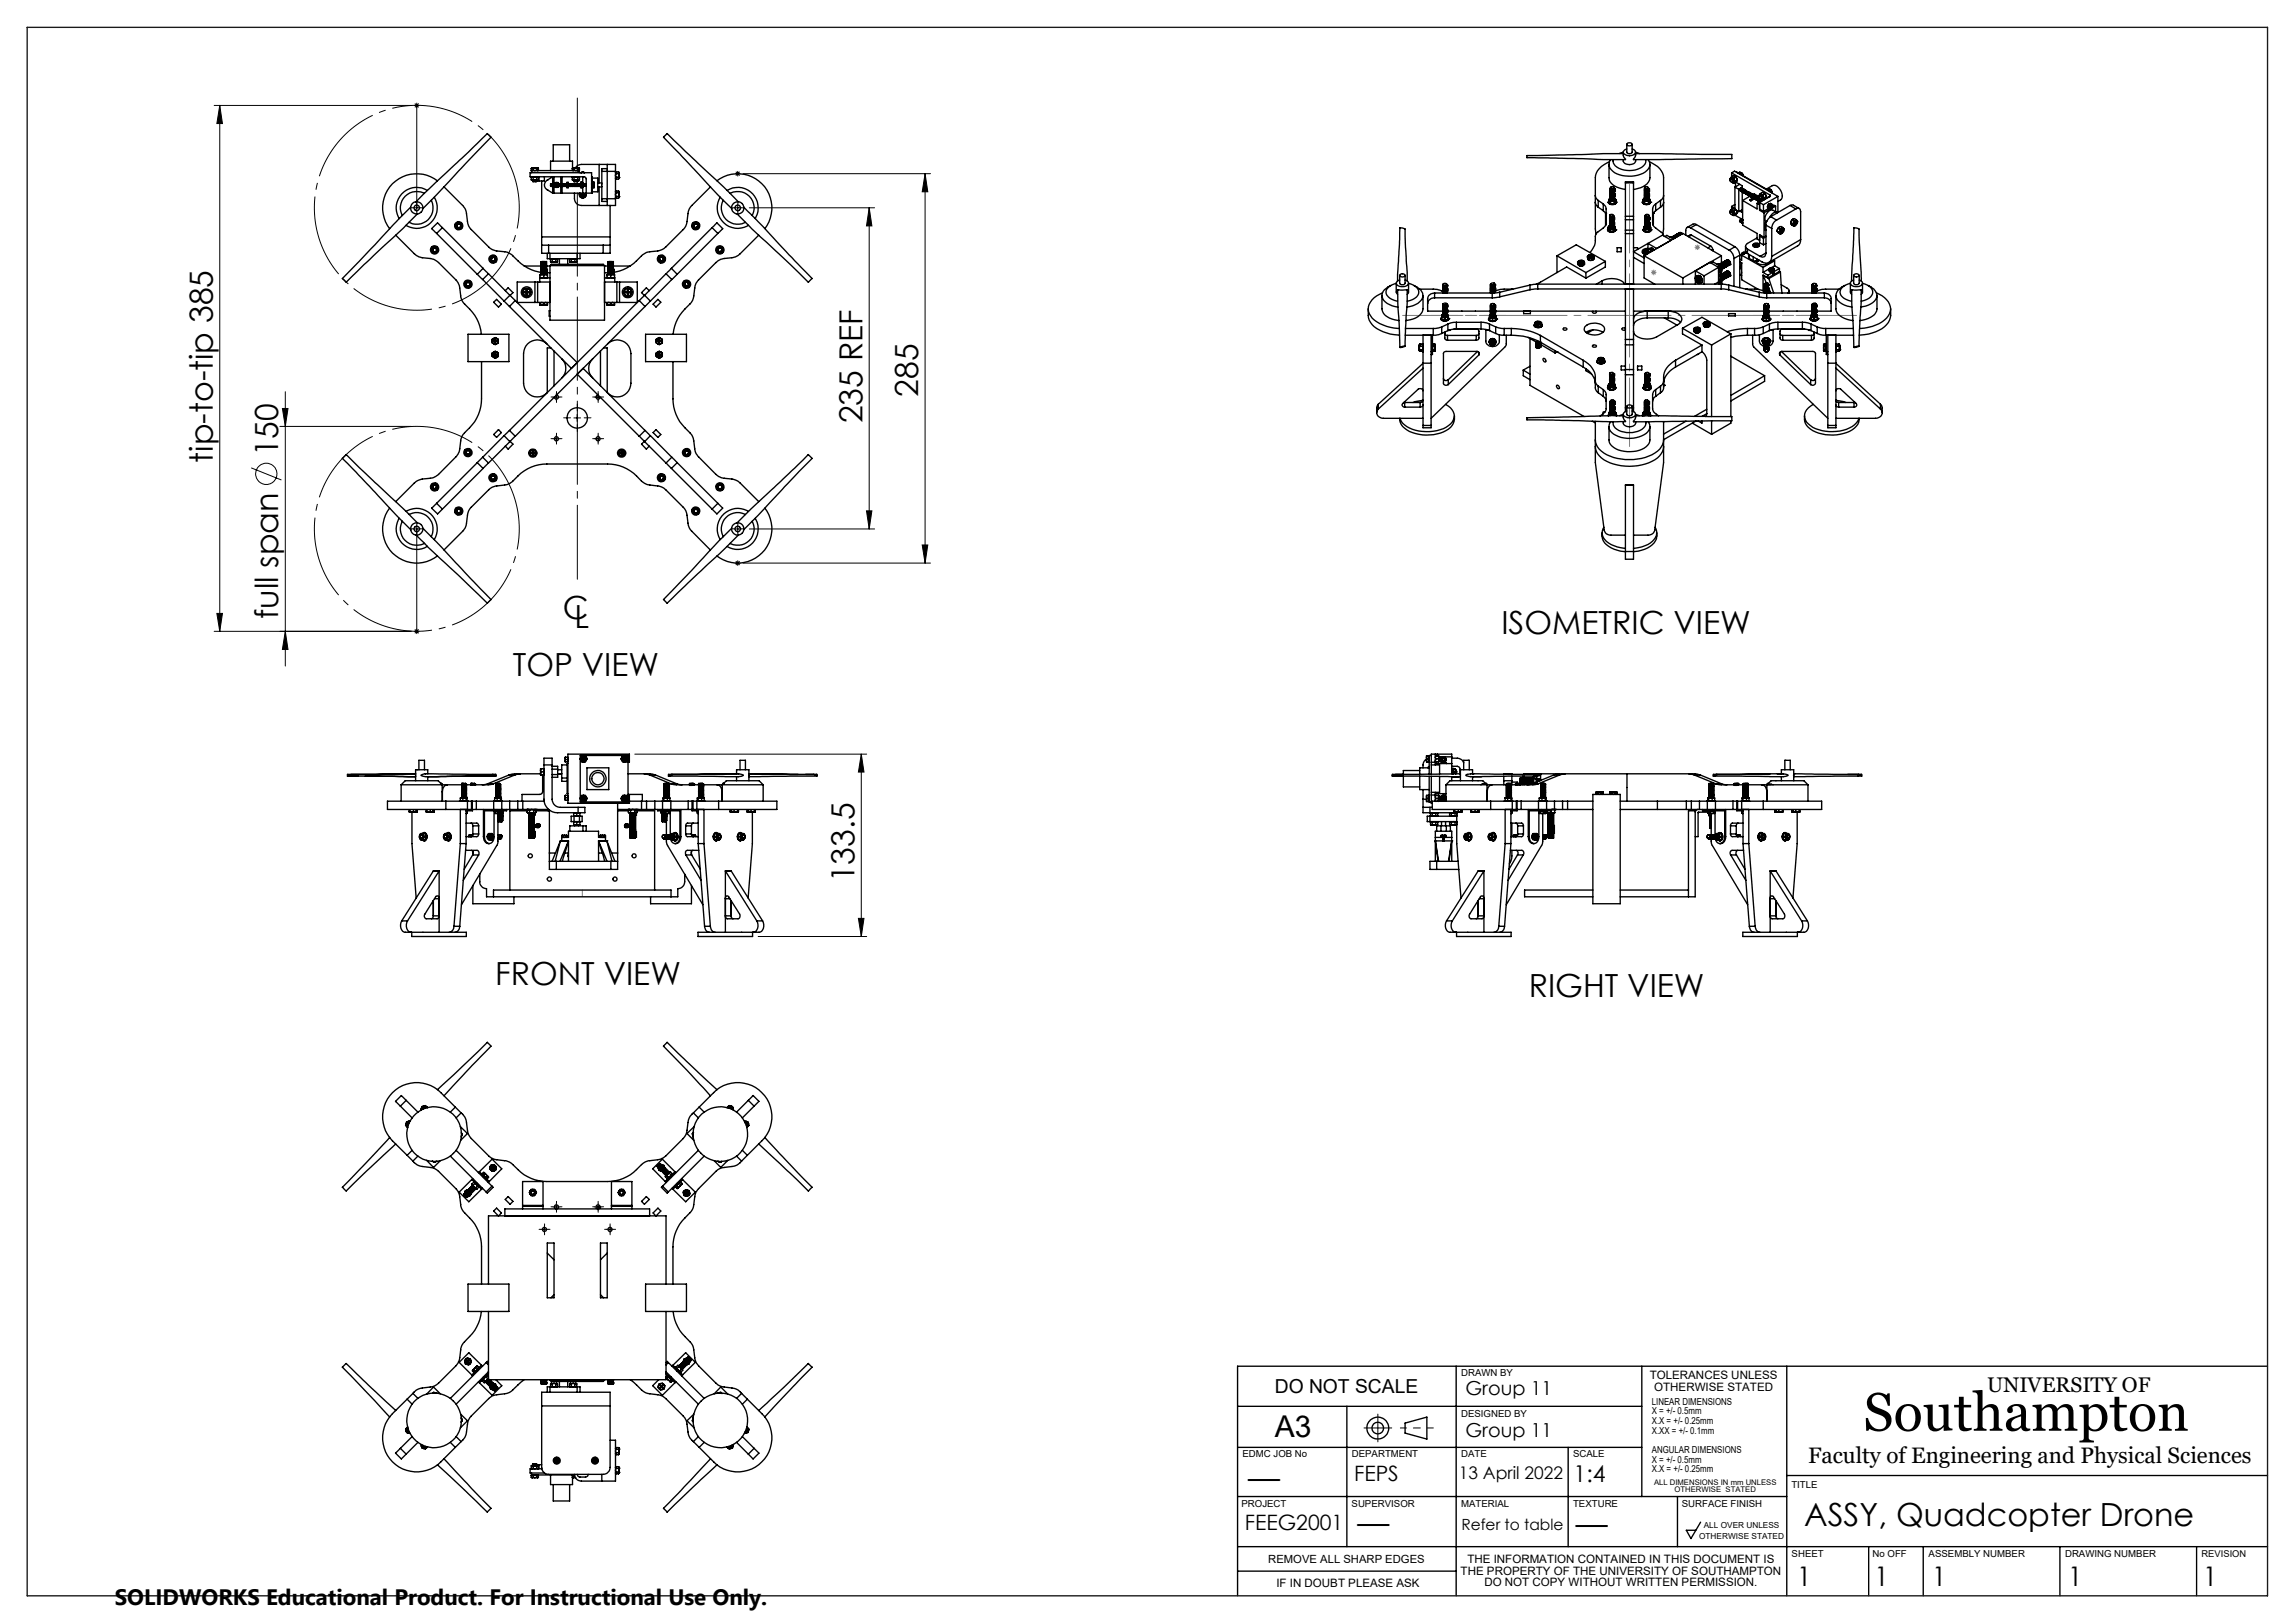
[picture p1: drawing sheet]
<svg xmlns="http://www.w3.org/2000/svg" width="420mm" height="297mm" viewBox="0 0 420 297" stroke-linecap="round" stroke-linejoin="round" font-family="sans-serif">
<defs><g id="words">
<text font-size="9.9" x="341" y="261.8">Southampton</text>
<g font-size="5.8">
<text x="157.8" y="77.4" transform="rotate(-90 157.8 77.4)">235 REF</text>
<text x="168" y="72.6" transform="rotate(-90 168 72.6)">285</text>
<text x="50.9" y="83.5" transform="rotate(-90 50.9 83.5)">150</text>
<text x="39" y="84.7" transform="rotate(-90 39 84.7)">tip-to-tip 385</text>
<text x="50.9" y="113.2" transform="rotate(-90 50.9 113.2)">full span</text>
<text x="103" y="113.3">C</text>
<text x="105.2" y="114.9">L</text>
<text x="274.8" y="116.1">ISOMETRIC VIEW</text>
<text x="93.8" y="123.8">TOP VIEW</text>
<text x="156.4" y="161.4" transform="rotate(-90 156.4 161.4)">133.5</text>
<text x="90.6" y="180.2">FRONT VIEW</text>
<text x="279.8" y="182.5">RIGHT VIEW</text>
<text x="228.4" y="272.4">—</text>
<text x="248.5" y="280.8">—</text>
<text x="288.4" y="281">—</text>
<text x="330.2" y="279.2">ASSY, Quadcopter Drone</text>
</g>
<text font-size="5.5" x="233.3" y="262.9">A3</text>
<g font-size="4.9">
<text x="328.8" y="290.1">1</text>
<text x="343" y="290.1">1</text>
<text x="353.5" y="290.1">1</text>
<text x="378.4" y="290.1">1</text>
<text x="403.1" y="290.1">1</text>
</g>
<text font-size="4.2" x="288" y="271.2">1:4</text>
<g font-size="4.1">
<text x="330.9" y="267.6">Faculty of Engineering and Physical Sciences</text>
<text x="21" y="293.7">SOLIDWORKS Educational Product. For Instructional Use Only.</text>
</g>
<g font-size="3.9">
<text x="363.6" y="254.8">UNIVERSITY OF</text>
<text x="247.8" y="271.1">FEPS</text>
<text x="227.8" y="279.9">FEEG2001</text>
</g>
<g font-size="3.5">
<text x="233.3" y="254.9">DO NOT SCALE</text>
<text x="268.2" y="255.3">Group 11</text>
<text x="268.2" y="263">Group 11</text>
</g>
<text font-size="3.2" x="267" y="270.7">13 April 2022</text>
<text font-size="2.8" x="267.5" y="279.9">Refer to table</text>
<g font-size="2.1">
<text x="301.9" y="252.4">TOLERANCES UNLESS</text>
<text x="302.7" y="254.5">OTHERWISE STATED</text>
<text x="232.1" y="286.1">REMOVE ALL SHARP EDGES</text>
<text x="268.5" y="286">THE INFORMATION CONTAINED IN THIS DOCUMENT IS</text>
<text x="233.6" y="290.4">IF IN DOUBT PLEASE ASK</text>
<text x="267.3" y="288.1">THE PROPERTY OF THE UNIVERSITY OF SOUTHAMPTON</text>
<text x="271.7" y="290.2">DO NOT COPY WITHOUT WRITTEN PERMISSION.</text>
</g>
<g font-size="1.8">
<text x="267.4" y="251.9">DRAWN BY</text>
<text x="302.3" y="257.1">LINEAR DIMENSIONS</text>
<text x="267.4" y="259.2">DESIGNED BY</text>
<text x="302.3" y="258.8">X = +/- 0.5mm</text>
<text x="302.3" y="260.6">X.X = +/- 0.25mm</text>
<text x="302.3" y="262.3">X.XX = +/- 0.1mm</text>
<text x="227.4" y="266.7">EDMC JOB No</text>
<text x="247.4" y="266.7">DEPARTMENT</text>
<text x="267.4" y="266.7">DATE</text>
<text x="287.9" y="266.7">SCALE</text>
<text x="302.3" y="265.9">ANGULAR DIMENSIONS</text>
<text x="302.3" y="267.6">X = +/- 0.5mm</text>
<text x="302.3" y="269.4">X.X = +/- 0.25mm</text>
<text x="227.2" y="275.7">PROJECT</text>
<text x="247.4" y="275.7">SUPERVISOR</text>
<text x="267.4" y="275.7">MATERIAL</text>
<text x="287.9" y="275.7">TEXTURE</text>
<text x="307.8" y="275.7">SURFACE FINISH</text>
<text x="327.8" y="272.3">TITLE</text>
<text x="327.9" y="284.9">SHEET</text>
<text x="342.7" y="284.9">No OFF</text>
<text x="353" y="284.9">ASSEMBLY NUMBER</text>
<text x="377.9" y="284.9">DRAWING NUMBER</text>
</g>
<text font-size="1.7" x="402.9" y="284.9">REVISION</text>
<g font-size="1.5">
<text x="311" y="281.7">OTHERWISE STATED</text>
<text x="311.8" y="279.6">ALL OVER UNLESS</text>
</g>
<g font-size="1.4">
<text x="302.7" y="271.7">ALL DIMENSIONS IN mm UNLESS</text>
<text x="306.5" y="273.1">OTHERWISE STATED</text>
</g>
</g></defs>
<g fill="none" stroke="#000" stroke-width=".18">
<path d="M39.2 19.3h36M40.2 19.3l.5 3.3h-1zM40.2 19.3v96.2M75.8 19.3h1M75.9 18.9l.7 .7M76.3 18.8v19.9M76.6 18.9l-.7 .7M75.6 38h1.3M134.4 38h1.2M134.5 31.8h1M134.7 31.4l.7 .7M135 31.3v1"/>
<path d="M135 37.4v1.3M135.4 31.4l-.7 .7M136 31.8h34.3M137.1 38h23M159.1 38l.5 3.3h-1zM159.1 38v58.8M169.3 31.8l.5 3.3h-1zM169.3 31.8v71.2M51.2 78h24M51.7 74.8h1l-.5 3.2zM52.2 71.7v50.2M101.2 72.7h1.2"/>
<path d="M101.8 72v1.3M101.8 79.7v1.2M105 76.5h1.3M105.6 75.8v1.3M108.8 72.7h1.3M109.5 72v1.3M109.5 79.7v1.2M46 85.6l5.5 2.2M75.6 96.8h1.3M76.3 96.2v19.8M101.2 80.3h1.2M108.8 80.3h1.3"/>
<path d="M134.4 96.8h1.2M135 96.2v1.2M137.1 96.8h23M158.6 93.5h1l-.5 3.3zM168.8 99.7h1l-.5 3.3zM39.2 115.5h36M39.7 112.3h1l-.5 3.2zM52.2 115.5l.5 3.3h-1zM75.8 115.5h1M75.9 115.2l.7 .7M76.6 115.2l-.7 .7M134.5 103h1"/>
<path d="M134.7 102.7l.7 .7M135 102.5v1M135.4 102.7l-.7 .7M136 103h34.3M116.2 138h42.4M157.6 138l.5 3.3h-1zM157.6 138v33.4M138.7 171.4h19.9M157.1 168.1h1l-.5 3.3zM99 225h1.3M99.6 224.4v1.2M101.2 220.9h1.2"/>
<path d="M101.8 220.2v1.3M108.8 220.9h1.3M109.5 220.2v1.3M111 225h1.3M111.7 224.4v1.2"/>
<circle cx="48.7" cy="86.7" r="1.94"/>
</g>
<path d="M94.2 32.5a18.8 18.8 0 0 0-31.4-7.6 18.8 18.8 0 0 0 8.5 31.2 18.8 18.8 0 0 0 23.2-22.4l-.3-1.2M94.2 91.3a18.8 18.8 0 0 0-31.4-7.6 18.8 18.8 0 0 0 8.5 31.1 18.8 18.8 0 0 0 23.2-22.3l-.3-1.2" fill="none" stroke="#000" stroke-width=".18" stroke-dasharray="15.2 1.3 1.3 1.3" stroke-dashoffset="5.9" stroke-linecap="butt"/>
<g fill="none" stroke="#000" stroke-width=".25">
<path d="M75.1 37.9l-12.4 13.1 .1 .1 .6 .5 3.2-3.2 7.3-6.7 2.5-2.5M76.1 37l13.1-12.6 .7 .7-12.5 13.1M77.6 35.4a2.99 2.99 0 0 0-3.5 .5 2.99 2.99 0 0 0-.5 3.5M78.2 34.9a3.7 3.7 0 0 0-4.6 .5 3.7 3.7 0 0 0-.5 4.6M78.9 36.7a2.98 2.98 0 0 1-.5 3.5 2.98 2.98 0 0 1-3.5 .5M79.5 36.1a3.8 3.8 0 0 1-.6 4.6 3.8 3.8 0 0 1-4.6 .5M80 33.1a6.2 6.2 0 0 0-8.2 .5 6.2 6.2 0 0 0-.5 8.2M81.2 34.2l3.5 3.4a2.21 2.21 0 0 1 .7 1.5l.1 1.4a2.21 2.21 0 0 0 .8 1.5l3.1 3.2a2.49 2.49 0 0 0 1.5 .7l1.5 .2a2.49 2.49 0 0 1 1.4 .7 8.5 8.5 0 0 0 5.2 3M97.2 31.1h.4M97.2 32.5l.2-.2 .2 .2M97.2 32.9l.2 .1M97.2 31.1l.1 .1"/>
<path d="M97.2 30.8v.3M97.2 32.5v.4M97.3 31.6v-.4h8.7v.4M97.3 32.3l-.1 .2M97.4 30.7l.2 .1M97.4 30.7l-.2 .1M97.4 30.7h.5M97.4 33h.5M97.5 33h.1M97.5 33.2h.7zM97.6 31.1h.6M97.6 32.9l-.2 .1"/>
<path d="M97.6 32.5l.3-.2 .3 .2M97.6 32.9l.3 .1M97.6 30.8v.3M97.6 32.5v.4M97.6 33.1h-.1M97.6 33.2h.6M97.9 30.7l.3 .1M97.9 30.7l-.3 .1M97.9 30.7h.5M97.9 33h.5M98 33h-.4M98.2 31.1h.3"/>
<path d="M98.2 32.5l.2-.2 .1 .2M98.2 32.9l-.3 .1M98.2 32.9l.2 .1M98.2 30.8v.3M98.2 32.5v.4M98.2 33l-.6 .1M98.2 33.1h-.7l.1 .1M98.2 33.1l-.6 .1M98.2 33.2h.1M98.2 33l-.7 .1M98.2 33v.1M98.4 30.7l-.2 .1"/>
<path d="M98.4 30.7l.1 .1M98.5 32.3v.2M98.5 32.9l-.1 .1M98.5 31.1v.1M98.5 30.8v.3M98.5 32.5v.4M98.6 32.3v.8h1v-.8M99.1 33.1v10.3M100.2 34.7l.9 .6M100.3 32.9l-.2 .1M100.8 33.9v.1M100.8 33.9v-.3v.5"/>
<path d="M100.8 34v.1M100.8 33.7l.1 .4M100.8 34.1h.1M100.8 33.7l.1 .3M100.8 33.7h.1M100.9 33.7v.3M100.9 33.6v.4M100.9 33.6l.1 .1M100.9 34v.1M100.9 33.6h.1M100.9 34h.1M100.9 33.6l.1 .5"/>
<path d="M100.9 33.7h.1M101 34.1h.1M101 33.7v.3M101 34v.1M101 33.6l.1 .5M101 33.6h.1M101 34h.1M101 34l.1 .1M101 33.6l.1 .1M101.1 33.7v.3M101.1 34.1h.1M101.1 34l.1 .1"/>
<path d="M101.1 34v.1M101.1 33.6h.1M101.1 34h.1M101.1 33.6l.1 .5M101.1 33.6v-1.3l-.9 .6a1.04 1.04 0 0 0-.6 1 1.04 1.04 0 0 0 .7 1M101.1 34v1.3M101.2 33.6v.1M101.2 33.7h.1M101.2 34.1h.1M101.2 33.7l.1 .3M101.2 33.7v.3M101.2 34v.1"/>
<path d="M101.2 29.5v-3h3v3M101.2 34h.1M101.3 34v.1M101.3 33.6v.1M101.3 33.6v.5M101.3 33.6l.1 .5M101.3 33.7l.1 .3M101.3 34.1h.1M101.3 33.7h.1M101.4 33.7v.3M101.4 34v.1M101.4 33.6h.1"/>
<path d="M101.4 34h.1M101.4 33.6l.1 .5M101.4 32.3v1.3M101.4 34v1.3M101.4 34l.1 .1M101.4 33.6l.1 .1M101.5 34.1h.1M101.5 33.7h.1M101.5 33.7v.3M101.5 34v.1M101.5 33.6l.1 .5M101.5 34.1l.4 .2"/>
<path d="M101.5 34.1l.1 .2h.3M101.5 34h.1M101.5 34l.1 .1M101.5 33.6l.1 .1M101.5 33.6h.1M101.6 33.7l.1 .3M101.6 33.7v.3M101.6 34.1h.1M101.6 34v.1M101.6 33.6h.1M101.6 34h.1M101.6 33.6l.1 .5"/>
<path d="M101.7 34v.1M101.7 33.6v.1M101.7 34.1h.1M101.7 33.7h.1M101.7 33.7l.1 .3M101.7 33.7v.3M101.7 33.6l.1 .5M101.7 34h.1M101.8 34v.1M101.8 33.6v.1M101.8 33.6h.1M101.8 33.6v.5"/>
<path d="M101.8 33.7l.1 .3M101.8 33.7h.1M101.8 34.1h.1M101.8 34.1h.2M101.9 34l-.1 .1M101.9 34h.1M101.9 33.6l.1 .5M101.9 33.4l-.4 .2M101.9 33.4l.4 .2M101.9 34.3l.4-.2-.2 .2zM101.9 33.4h-.3l-.1 .3M101.9 33.4h.2l.1 .2"/>
<path d="M101.9 33.6h.1M101.9 34l.1 .1M101.9 33.6l.1 .1M102 34.1h.1M102 33.7v.3M102 33.6l.1 .5M102 34l.1 .1M102 33.6l.1 .1M102 34v.1M102 33.6h.1M102.1 33.7h.1M102.1 33.7v.3"/>
<path d="M102.1 34.1h.1M102.1 34l-.1 .1M102.1 33.7l.1 .3M102.1 34v.1M102.1 34h.1M102.2 34v.1M102.2 33.6v.1M102.2 33.6v.5l.1-.1M102.2 33.6v.5M102.2 34.1h.1M102.2 33.7l.1 .3M102.3 33.6v.4"/>
<path d="M102.3 33.6v.1M102.3 33.6h.1M102.3 34h.1M102.3 33.6v.5M102.3 33.7h.1M102.3 34.1h.1M102.3 33.7l.1 .3M102.4 34l-.1 .1M102.4 33.6v.5M102.4 33.6h.1M102.4 34h.1M102.4 34v.1"/>
<path d="M102.4 33.6v.1M102.4 33.6l.1 .5M102.4 33.7l.1 .3M102.4 34.1h.1M102.5 34l.1 .1M102.5 34v.1M102.5 33.6h.1M102.5 34h.1M102.5 33.6l.1 .5M102.6 33.6v.1M102.6 33.7h.1M102.6 34.1h.1"/>
<path d="M102.6 33.7l.1 .3M102.6 33.7v.3M102.6 34v.1M102.6 33.6l.1 .5M102.6 33.6h.1M102.6 34h.1M102.6 32.3v1.3M102.6 34v1.3M102.7 34v.1M102.7 33.6v.1M102.7 33.6v.5M102.7 33.7l.1 .3"/>
<path d="M102.7 34.1h.1M102.7 33.7h.1M102.8 34l-.1 .1M102.8 33.6h.1M102.8 34h.1M102.8 33.6v.5M102.8 34v.1M102.8 33.6v.1M102.8 33.7h.1M102.8 34.1h.1M102.8 33.7l.1 .3M102.9 34l-.1 .1"/>
<path d="M102.9 33.6v.5M102.9 33.6h.1M102.9 34h.1M102.9 32.3v1.3M102.9 34v1.3M102.9 34v.1M102.9 33.6v.1M102.9 33.6l.1 .5M102.9 33.7l.1 .3M102.9 34.1h.1M103 34v.1M103 33.6h.1"/>
<path d="M103 34h.1M103 33.6l.1 .5M103 34l.1 .1M103 33.6l.1 .1M103.1 34.1h.1M103.1 33.7h.1M103.1 33.7l.1 .3M103.1 33.7v.3M103.1 34v.1M103.1 33.6l.1 .5M103.1 34h.1M103.2 34v.1"/>
<path d="M103.2 33.6v.1M103.2 33.6h.1M103.2 33.6v.5M103.2 33.7l.1 .3M103.2 34.1h.1M103.3 34l-.1 .1M103.3 34h.1M103.3 34v.1M103.3 33.6v.1M103.3 33.6v.5M103.3 34.1h.1M103.3 33.7l.1 .3"/>
<path d="M103.4 34l-.1 .1M103.4 33.6v.5M103.4 34h.1M103.4 34v.1M103.4 33.6v.1M103.4 33.6h.1M103.4 33.6l.1 .5M103.4 33.7l.1 .3M103.4 34.1h.1M103.5 34v.1M103.5 34h.1M103.5 34l.1 .1"/>
<path d="M103.5 33.6l.1 .1M103.5 33.6l.1 .5M103.6 34.1h.1M103.6 33.7v.3M103.6 33.6v.4M103.6 33.6l.1 .1M103.6 34v.1M103.6 33.6h.1M103.6 34h.1M103.6 33.6l.1 .5M103.7 33.7h.1M103.7 34.1h.1"/>
<path d="M103.7 33.7l.1 .3M103.8 34l-.1 .1M103.8 33.6v.5M103.8 33.6h.1M103.8 34h.1M103.8 33.6v-.2h.2v.2M103.8 34v.4h.2v-.4M103.8 34v.1M103.8 33.6v.1M103.8 33.6l.1 .5M103.8 33.7l.1 .3M103.8 34.1h.1"/>
<path d="M103.9 34l.1 .1M103.9 34v.1M103.9 33.6h.1M103.9 34h.1M103.9 33.6l.1 .5M103.9 33.6l.1 .1M103.9 33.7h.1M104 34.1h.1M104 33.7v.3M104 34v.1M104 33.6l.1 .5M104 33.6h.1"/>
<path d="M104 34h.1M104 34l.1 .1M104 33.6l.1 .1M104.1 33.7v.3M104.1 34.1h.1M104.1 33.7h.1M104.1 34l.1 .1M104.1 34v.1M104.1 33.6h.1M104.1 34h.1M104.1 33.6l.1 .5M104.2 33.6v.1"/>
<path d="M104.2 33.7h.1M104.2 34.1h.1M104.2 33.7l.1 .3M104.2 33.7v.3M104.2 34v.1M104.2 33.6l.1 .5M104.2 33.6h.1M104.2 34h.1M104.3 34v.1M104.3 33.6v.1M104.3 33.6l.1 .5M104.3 33.7l.1 .3"/>
<path d="M104.3 34.1h.1M104.4 34v.1M104.4 33.6h.1M104.4 34h.1M104.4 33.6l.1 .5M104.4 34l.1 .1M104.4 33.6l.1 .1M104.5 34.1h.1M104.5 33.7h.1M104.5 33.7v.3M104.5 34v.1M104.5 33.6l.1 .5"/>
<path d="M104.5 34h.1M104.5 34l.1 .1M104.5 33.6l.1 .1M104.5 33.6h.1M104.6 33.7l.1 .3M104.6 33.7v.3M104.6 34.1h.1M104.6 34v.1M104.6 34h.1M104.7 34v.1M104.7 33.6v.1M104.7 33.6v.5"/>
<path d="M104.7 34.1h.1M104.7 33.7v.3M104.7 33.7h.1M104.7 31.1h.4M104.7 33.6l.1 .5M104.7 33.7l.1 .3M104.7 32.5l.2-.2 .2 .2M104.7 32.9l.2 .1M104.7 31.1l.1 .1M104.7 34h.1M104.7 30.8v.3M104.7 32.5v.4"/>
<path d="M104.8 34v.1M104.8 33.6v.1M104.8 33.6h.1M104.8 33.6v.5M104.8 30.8v-1.3h-4v1.7M104.8 33.7l.1 .3M104.8 34.1h.1M104.8 32.3l-.1 .2M104.9 34l-.1 .1M104.9 34h.1M104.9 34l.1 .1M104.9 33.6l.1 .1"/>
<path d="M104.9 30.7h.5M104.9 30.7l.2 .1M104.9 30.7l-.2 .1M104.9 33.6l.1 .5M104.9 33h.5M105 34.1h.1M105 33.7v.3M105 33.6l.1 .5M105 34l.1 .1M105 33.6l.1 .1M105 34v.1M105 33.6h.1"/>
<path d="M105 34h.1M105 33.1l.8-.1zM105.1 33.1v.1M105.1 33.7h.1M105.1 31.1h.6M105.1 32.5l.3-.2 .3 .2M105.1 32.9l-.2 .1M105.1 32.9l.3 .1M105.1 33h.1M105.1 34.1h.1M105.1 30.8v.3M105.1 32.5v.4"/>
<path d="M105.1 33.1h.1M105.1 33.2h.1M105.1 33.2h.7M105.1 33.7l.1 .3M105.1 33.7v.3M105.1 34v.1M105.1 34h.1M105.1 35.3a2.38 2.38 0 0 0 .2 1.7l.4 .4 .7 .2h3.2M105.2 34v.1M105.2 33.6v.1M105.2 33.6v.5l.1-.1M105.2 33.6v.5"/>
<path d="M105.2 34.1h.1M105.2 33.7l.1 .3M105.3 34v.1M105.3 33.6h.1M105.3 34h.1M105.3 33.6v.5M105.3 33.6v.1M105.3 33.7h.1M105.3 34.1h.1M105.3 33.7l.1 .3M105.4 34l-.1 .1M105.4 30.7l-.3 .1"/>
<path d="M105.4 30.7l.3 .1M105.4 30.7h.5M105.4 33h.5M105.4 34h.1M105.4 34v.1M105.4 33.6v.1M105.4 33.6v.5M105.4 33.6l.1 .5M105.4 33.7l.1 .3M105.4 34.1h.1M105.5 34l.1 .1M105.5 34v.1"/>
<path d="M105.5 33.6h.1M105.5 34h.1M105.5 33h-.4M105.5 33.2h.2M105.5 33.6l.1 .5M105.6 33.6v.1M105.6 33.7h.1M105.6 34.1h.1M105.6 33.7l.1 .3M105.6 33.7v.3M105.6 34v.1M105.6 33.6l.1 .5"/>
<path d="M105.6 33.6h.1M105.6 34h.1M105.7 34v.1M105.7 33.6v.1M105.7 33.6v.5M105.7 33.7l.1 .3M105.7 34.1h.1M105.7 31.1h.3M105.7 32.5l.2-.2 .1 .2M105.7 32.9l.2 .1M105.7 32.9l-.3 .1M105.7 30.8v.3"/>
<path d="M105.7 32.5v.4M105.8 33.2h.1M105.8 33.1l-.7 .1M105.8 33.2h-.3M105.8 33l-.7 .1M105.8 34l-.1 .1M105.8 33.6h.1M105.8 34h.1M105.8 33.2h-.8h.1M105.8 33.2h-.8h.5M105.8 33.6v.5M105.8 33v.1"/>
<path d="M105.8 34v.1M105.8 33.6v.1M105.8 34.1h.1M105.8 33.7h.1M105.8 33.7l.1 .3M105.9 34l-.1 .1M105.9 30.7l.1 .1M105.9 33.6v.5M105.9 34h.1M105.9 30.7l-.2 .1M105.9 34v.1M105.9 33.6v.1"/>
<path d="M105.9 33.6h.1M105.9 33.6l.1 .5M105.9 33.7h.1M105.9 33.7l.1 .3M105.9 32.3l.1 .2M105.9 34.1h.1M106 33.7v.3M106 34v.1M106 34h.1M106 34l.1 .1M106 33.6l.1 .1M106 33.6l.1 .5"/>
<path d="M106 32.9l-.1 .1M106 31.1l-.1 .1M106 30.8v.3M106 32.5v.4M106.1 34.1h.1M106.1 33.7v.3M106.1 35.6l.3 .5M106.1 35.6v.3l.3 .2M106.1 33.7h.1M106.1 34v.1M106.1 33.6l.1 .5M106.1 33.7l.1 .3"/>
<path d="M106.1 34h.1M106.2 34v.1M106.2 33.6v.1M106.2 33.6h.1M106.2 33.6v.5M106.2 35.3l-.1 .3M106.2 33.7v.4M106.2 33.7h.1M106.2 34.1h.1M106.2 33.7l.1 .2M106.3 33.6l-.1 .1M106.3 33.5v.1"/>
<path d="M106.3 33.5v.4M106.3 33.9v.2M106.3 33.9v.4M106.3 34.3v.1M106.3 34.3h.1M106.3 31.6a.56 .56 0 0 1 .7 0M106.3 35.6h.1M106.3 35.6h.3M106.3 35.7h.3M106.3 35.6v.1M106.3 33.6v.3M106.3 34.1v.2"/>
<path d="M106.3 33.3v.2M106.3 33.6h.3M106.3 34.1h.3M106.3 33.3h.3M106.3 34.4h.3M106.3 35.6h.7M106.4 36.1h.5M106.4 36.1l.2 .2 .3-.2M106.6 33.3v.3M106.6 33.6v.3M106.6 34.1v.2M106.6 35.6h.1"/>
<path d="M106.6 36h.1M106.6 33.3v.1M106.6 35.3v.3M106.6 35.7v.3M106.6 33.7l.2 .3M106.6 33.7v.2M106.6 33.9v.1M106.6 33.9v.2M106.6 34.3v.1M106.6 35.6l.1 .1M106.6 35.6v.1M106.6 35.9v.1"/>
<path d="M106.6 35.9l.1 .1M106.6 32.3v1.4M106.6 33.9v2M106.6 33.7h.7M106.7 35.6h-.1M106.7 35.6h.3M106.7 35.7h.3M106.7 35.3v.3M106.7 35.7v.3M106.8 33.7v.3M106.8 33.7v.3zM106.8 33.7l.1 .3"/>
<path d="M106.9 31.6h-.5l.2-.1 .3 .1M106.9 33.7l.1 .3M107 33.7v.3v-.3M107 35.6v.1M107 35.6h.1M107 33.7l.1 .3zM107.1 33.7v.3M107.1 35.3l.1 .3M107.1 36l-.2 .1M107.2 34v-.3v.3M107.2 35.3a.62 .62 0 0 1-.6 .9 .62 .62 0 0 1-.5-.9v.3M107.2 35.6l-.3 .5"/>
<path d="M107.2 35.6v.3M107.2 33.7l.1 .2-.7 .1M107.3 35.3v-2.6l-.3-.4h-10v-.7h11.3v3.7M108.3 34.3v.1M108.3 32.3h.1v1M108.3 33.3v.3M108.3 33.6v.5M108.3 34.1v.2M108.3 33.6h.4M108.3 34.1h.4M108.3 33.3v.1M108.3 33.3h.4"/>
<path d="M108.3 34.4h.4M108.4 32.6h1v2.5h-1M108.4 34.4v.9h-7.3M108.7 33.6l.1 .3M108.7 34.1l.1 .2M108.7 33.3l.1 .2M108.8 33.5l-.1 .1M108.8 33.9l-.1 .2M108.8 33.9v.4M108.8 33.5v.4M108.8 34.3l-.1 .1M108.8 34.3h.1"/>
<path d="M109.4 33.5h.7M109.4 34.2h.7M109.6 37.6h1.5M109.6 30.1h1.5M109.6 30.1h-3.4l-.5 .2-.4 .4M109.6 30.1v3.4M109.6 34.2v3.4M110.1 36.4v.5h1M110.1 36.4h2.5M110.1 31.4v5M110.1 31.4h2.5M111.1 30.9h-1v.5"/>
<path d="M111.1 30.1v7.5M111.1 30.1h1.5v1.3M111.7 37.6v5.8M112.6 36.4v1.2h-1.5M112.6 36.2l.1 .1M112.6 32.7l.1 .1M112.6 31.4v5M112.7 35v.3M112.7 35.3v.6M112.7 35.9v.4M112.7 31.8v.6M112.7 31.5v.3"/>
<path d="M112.7 32.4v.4M112.7 35h.5M112.7 35.3h.5M112.7 35.9h.5M112.7 36.3h.5M112.7 35h-.1M112.7 31.5h-.1M112.7 31.8h.5M112.7 31.5h.5M112.7 32.4h.5M112.7 32.8h.5M113.2 35.3l.1 .3"/>
<path d="M113.2 35l.1 .1M113.2 35.9l.1 .2M113.2 31.8l.1 .3M113.2 31.5l.1 .1M113.2 32.4l.1 .2M113.3 36h.1M113.3 32.5h.1M113.3 35.1l-.1 .2M113.3 35.1v.5M113.3 35.6l-.1 .3M113.3 35.6v.5M113.3 36.1l-.1 .2"/>
<path d="M113.3 31.6l-.1 .2M113.3 31.6v.5M113.3 32.1l-.1 .3M113.3 32.1v.5M113.3 32.6l-.1 .2M130 34.2l-3.4 3.4a2.21 2.21 0 0 0-.7 1.5l-.2 1.4a2.21 2.21 0 0 1-.7 1.5l-3.5 3.5-1 .4-2 .2-.7 .4a9.3 9.3 0 0 1-5.5 3.3M131.2 33.1a6.3 6.3 0 0 1 8.2 .5 6.3 6.3 0 0 1 .6 8.2M131.8 36.1a3.8 3.8 0 0 0 .6 4.6 3.8 3.8 0 0 0 4.5 .5M132.4 36.7a3 3 0 0 0 .5 3.5 3 3 0 0 0 3.5 .5M133.1 34.9a3.7 3.7 0 0 1 4.6 .5 3.7 3.7 0 0 1 .5 4.6M133.6 35.4a2.99 2.99 0 0 1 3.5 .5 2.99 2.99 0 0 1 .6 3.5M135.1 36.9l-2.6-2.6-10.4-9.9-.6 .6-.1 .1 9.9 10.5 2.6 2.6"/>
<path d="M136.1 37.9l12.5 13.1-.5 .5-.2 .1-3.1-3-7.2-6.7-2.7-2.7M292 35.8v.4l.5 .5M292 37l.1 .5 .4 .4M292.5 36.7l.9 .6M292.5 36.7v1.2M292.5 37.9l.9 .7M293.4 37.3l.4 .4 .1 .4v2.9l-.2 .4-1.3 1.1-.4 .4a4.9 4.9 0 0 1-.9 3.2l-.2 .1M293.4 38.6l.4 .4 .1 .5M293.4 37.3v1.3M293.8 39h.1M293.8 39l.1 2.2M294.3 37h.1"/>
<path d="M294.3 37a.86 .86 0 0 0 1.5 0M294.4 36.5l.2 .6M294.4 36.5l.2 .2M294.4 36.8l-.1 .1a.8 .8 0 0 0 .8 .5 .8 .8 0 0 0 .7-.5l-.1-.1M294.5 30.1v2.4a2.56 2.56 0 0 0 2.4 2.1l.6 .1M294.5 29.6a3.6 3.6 0 0 0-2.5 2.9v9.4l.1 .9M294.6 39.8h.1M294.6 39.6h.1M294.6 39.5h.1M294.6 36.7l.5 .1M294.6 36.3v.4M294.6 36.7l.1 .2"/>
<path d="M294.6 37.1l.1 .1M294.6 37.1l.5 .2M294.6 39.9a.41 .41 0 0 0 .4 .2 .41 .41 0 0 0 .3-.2 .41 .41 0 0 1-.3 .2 .41 .41 0 0 1-.4-.2zM294.6 39.8a.41 .41 0 0 0 .4 .2 .41 .41 0 0 0 .3-.2 .41 .41 0 0 1-.3 .2 .41 .41 0 0 1-.4-.2zM294.6 39.8a.43 .43 0 0 0 .7-.1 .4 .4 0 0 1-.3 .3 .4 .4 0 0 1-.4-.2zM294.6 39.6a.43 .43 0 0 0 .7 0 .4 .4 0 0 1-.3 .3 .4 .4 0 0 1-.4-.3zM294.6 39.5a.43 .43 0 0 0 .7 0 .4 .4 0 0 1-.3 .3 .4 .4 0 0 1-.4-.3zM294.6 39.4l.4 .2h.2M294.6 36.3l-.2 .2M294.6 39.9l.2 .2 .4-.1M294.6 39.8l.2 .2 .4-.1M294.6 39.7l.2 .2 .4-.1"/>
<path d="M294.6 39.6l.2 .2 .4-.1M294.7 36.4h.1M294.7 36.3h.1M294.7 36.2h.1M294.7 36.1h.1M294.7 36h.1M294.7 35.9h.1M294.7 35.5h.1M294.7 35.4h.1M294.7 35.3h.1M294.7 35.2h.1M294.7 35.1h.1"/>
<path d="M294.7 35h.1M294.7 34.6h.1M294.7 34.5h.1M294.7 36.2l-.1 .1M294.7 36.5a.43 .43 0 0 0 .8 0M294.7 36.4a.43 .43 0 0 0 .8 0 .41 .41 0 0 1-.4 .2 .41 .41 0 0 1-.4-.2zM294.7 36.2a.43 .43 0 0 0 .8 0 .41 .41 0 0 1-.4 .2 .41 .41 0 0 1-.4-.2zM294.7 36.1a.43 .43 0 0 0 .8 0 .41 .41 0 0 1-.4 .2 .41 .41 0 0 1-.4-.2zM294.7 35.7a.41 .41 0 0 0 .4 .2 .41 .41 0 0 0 .4-.2 .41 .41 0 0 1-.4 .2 .41 .41 0 0 1-.4-.2zM294.7 35.6a.41 .41 0 0 0 .4 .2 .41 .41 0 0 0 .4-.2 .41 .41 0 0 1-.4 .2 .41 .41 0 0 1-.4-.2zM294.7 35.3a.43 .43 0 0 0 .8-.1 .41 .41 0 0 1-.4 .3 .41 .41 0 0 1-.4-.2zM294.7 35.2a.43 .43 0 0 0 .8-.1 .41 .41 0 0 1-.4 .3 .41 .41 0 0 1-.4-.2z"/>
<path d="M294.7 34.8a.41 .41 0 0 0 .4 .2 .41 .41 0 0 0 .4-.3 .41 .41 0 0 1-.4 .3 .41 .41 0 0 1-.4-.2zM294.7 34.7a.41 .41 0 0 0 .4 .2 .41 .41 0 0 0 .4-.3 .41 .41 0 0 1-.4 .3 .41 .41 0 0 1-.4-.2zM294.7 34.5a.43 .43 0 0 0 .8-.1 .41 .41 0 0 1-.4 .3 .41 .41 0 0 1-.4-.2zM294.7 34.4l.2 .2 .4-.1M294.7 34.9h.1M294.7 35.8h.1M294.7 37.2l.4 .1M294.7 39.3l-.1 .2 .4 .1M294.7 36.9v.3M294.8 36.4l.2 .1h.3M294.8 36.3l.2 .1h.3M294.8 36.2l.2 .1h.3"/>
<path d="M294.8 36.1l.2 .1h.3M294.8 36l.2 .1h.3M294.8 35.9l.3 .2 .2-.2M294.8 35.6l.2 .1h.3M294.8 35.4l.2 .1h.3M294.8 35.1l.2 .1 .3-.1M294.8 34.9l.3 .1 .2-.1M294.8 34.7l.3 .2 .2-.1M294.8 34.7l.2 .1 .3-.1M294.8 34.6l.2 .1 .3-.1M294.8 29.2l-.2 .2-.1 .7M294.9 34.2l-.2 .3 .4 .1"/>
<path d="M295.1 36.8l-.4 .1M295.1 36.8l.3 .1M295.2 39.6a.22 .22 0 0 0 0-.3 .22 .22 0 0 0-.2-.1 .21 .21 0 0 0-.3 .1 .21 .21 0 0 0 .1 .3h.2M295.2 39.6h-.2M295.2 29.2a1.6 1.6 0 0 0 1.5 1.8 4 4 0 0 0 4.3-.9l.2-.3v-.6M295.3 39.8h.1M295.3 39.9h.1M295.3 36.6h-.4M295.3 34.5l.1-.1a.32 .32 0 0 0-.3-.2 .32 .32 0 0 0-.3 .3l.3 .1M295.3 34.5l-.2 .1M295.4 37.2l-.3 .1M295.4 36.9v.3"/>
<path d="M295.4 36.2l.2 .1M295.5 34.5h.1M295.5 34.6h.1M295.5 34.7h.1M295.5 34.9h.1M295.5 35h.1M295.5 35.1h.1M295.5 35.5h.1M295.5 35.6h.1M295.5 35.7h.1M295.5 35.8h.1M295.5 35.9h.1"/>
<path d="M295.5 36h.1M295.5 36.5h.1M295.5 36.5l-.2 .2h-.2l-.4-.1M295.5 36.3a.43 .43 0 0 1-.8 0M295.5 36a.45 .45 0 0 1-.8 0M295.5 35.9a.41 .41 0 0 1-.4 .2 .41 .41 0 0 1-.4-.2M295.5 35.8a.41 .41 0 0 1-.4 .2 .41 .41 0 0 1-.4-.2M295.5 35.5a.43 .43 0 0 1-.8 0M295.5 35.3a.43 .43 0 0 1-.8 .1M295.5 35.1a.45 .45 0 0 1-.8 0M295.5 35a.45 .45 0 0 1-.8 0M295.5 34.9a.41 .41 0 0 1-.4 .2 .41 .41 0 0 1-.4-.2"/>
<path d="M295.5 34.5a.43 .43 0 0 1-.8 .1M295.5 36a.41 .41 0 0 1-.4 .2 .41 .41 0 0 1-.4-.2M295.5 35.1a.41 .41 0 0 1-.4 .2 .41 .41 0 0 1-.4-.2M295.5 35.3v.1M295.5 36.3h.1M295.5 36.5l-.1 .1M295.6 36.7l-.5 .1M295.6 36.3v.4M295.6 36.7l-.2 .2M295.6 37.1l-.2 .1M295.6 36.3l.1 .2M295.6 37.1l-.5 .2"/>
<path d="M295.7 36.5l-.1 .2M295.7 36.5v.4l-.1 .2M295.8 37h.1M297.1 27.8v.7l.4 .7-18.1-.3v-.4l17.7-.4M297.1 29.2v.3a1.32 1.32 0 0 0 2.2 0v-.3M297.1 27.9l-.7 .2M297.5 39.6v.6M297.5 33.5v-.2h1.4v.2M297.5 33.5v6.1M297.5 39.6h1.4M297.5 33.5h1.4M297.7 26.4v1.4a.57 .57 0 0 0 1 0v-1.4"/>
<path d="M297.7 27.3a.57 .57 0 0 0-.6 .5 .57 .57 0 0 0 .5 .6 1.15 1.15 0 0 0 1.7-.6l-.3-.4-.3-.1M297.7 26.3a.5 .5 0 0 1 .6-.2 .5 .5 0 0 1 .4 .4 .51 .51 0 0 1-.6 .2 .51 .51 0 0 1-.4-.4zM298.9 39.6v.6M298.9 33.5v6.1M299.3 28.1l17.6 .2v.7l-18 .2 .4-.7M299.3 27.9l.7 .2M299.3 27.8v.7M300.6 37h.1M300.6 37l.2 .4h.5M300.7 36.5v.4l.1 .2M300.7 36.5l.1 .2M300.7 36.8l-.1 .1a.57 .57 0 0 0 .7 .5"/>
<path d="M300.8 36.7l.5 .1M300.8 36.3l-.1 .2 .1 .2M300.8 37.1l.2 .1M300.8 36.3l-.1 .2M300.8 37.1l.5 .2M300.8 36.7l.2 .2M301 36.4h.1M301 36.3h.1M301 36.2h.1M301 36.1h.1M301 36h.1M301 35.9h.1"/>
<path d="M301 35.5h.1M301 35.4h.1M301 35.3h.1M301 35.2h.1M301 35.1h.1M301 35h.1M301 34.6h.1M301 34.5h.1M301 36.2l-.2 .1M301 36.5a.43 .43 0 0 0 .7 0M301 36.4a.43 .43 0 0 0 .7 0 .41 .41 0 0 1-.4 .2 .41 .41 0 0 1-.3-.2zM301 36.2a.43 .43 0 0 0 .7 0 .41 .41 0 0 1-.4 .2 .41 .41 0 0 1-.3-.2z"/>
<path d="M301 36.1a.43 .43 0 0 0 .7 0 .41 .41 0 0 1-.4 .2 .41 .41 0 0 1-.3-.2zM301 35.7a.41 .41 0 0 0 .3 .2 .41 .41 0 0 0 .4-.2 .41 .41 0 0 1-.4 .2 .41 .41 0 0 1-.3-.2zM301 35.6a.41 .41 0 0 0 .3 .2 .41 .41 0 0 0 .4-.2 .41 .41 0 0 1-.4 .2 .41 .41 0 0 1-.3-.2zM301 35.3a.43 .43 0 0 0 .7-.1 .41 .41 0 0 1-.4 .3 .41 .41 0 0 1-.3-.2zM301 35.2a.43 .43 0 0 0 .7-.1 .41 .41 0 0 1-.4 .3 .41 .41 0 0 1-.3-.2zM301 34.8a.41 .41 0 0 0 .3 .2 .41 .41 0 0 0 .4-.3 .41 .41 0 0 1-.4 .3 .41 .41 0 0 1-.3-.2zM301 34.7a.41 .41 0 0 0 .3 .2 .41 .41 0 0 0 .4-.3 .41 .41 0 0 1-.4 .3 .41 .41 0 0 1-.3-.2zM301 34.4l.2 .2 .4-.1M301 34.9h.1M301 35.8h.1M301 37.2l.3 .1M301 36.9v.3"/>
<path d="M301 36.4l.2 .1h.4M301 36.3l.2 .1h.4M301 36.2l.2 .1h.4M301 36.1l.2 .1h.4M301 36l.2 .1h.4M301 35.9l.3 .2 .3-.2M301 35.6l.2 .1h.4M301 35.4l.2 .1h.4M301 35.1l.2 .1 .4-.1M301 34.9l.3 .1 .3-.1M301 34.7l.3 .2 .3-.1M301 34.7l.2 .1 .4-.1"/>
<path d="M301 34.6l.2 .1 .4-.1M301.1 39.8h.1M301.1 39.6h.1M301.1 39.5h.1M301.1 39.9a.44 .44 0 0 0 .7 0 .44 .44 0 0 1-.7 0zM301.1 39.8a.44 .44 0 0 0 .7 0 .44 .44 0 0 1-.7 0zM301.1 39.8a.47 .47 0 0 0 .7-.1 .44 .44 0 0 1-.3 .3 .44 .44 0 0 1-.4-.2zM301.1 39.6a.47 .47 0 0 0 .7 0 .44 .44 0 0 1-.3 .3 .44 .44 0 0 1-.4-.3zM301.1 39.5a.47 .47 0 0 0 .7 0 .44 .44 0 0 1-.3 .2 .44 .44 0 0 1-.4-.2zM301.1 39.4l.3 .2h.3M301.1 34.2l-.1 .3 .3 .1M301.1 39.9l.2 .2 .4-.1"/>
<path d="M301.1 39.8l.2 .2 .4-.1M301.1 39.7l.2 .2 .4-.1M301.1 39.6l.2 .2 .4-.1M301.3 39.3l-.2 .2 .3 .1M301.3 36.8l.4 .1M301.3 36.8l-.3 .1M301.6 36.6h-.4M301.6 34.5a.3 .3 0 0 0-.3-.4 .3 .3 0 0 0-.3 .3l.3 .2M301.6 34.5l-.3 .1M301.6 29.2a1.47 1.47 0 0 1-.5 2.3 5.7 5.7 0 0 1-6-.2 1.45 1.45 0 0 1-.6-1.2M301.7 37.2l-.4 .1M301.7 34.3a.38 .38 0 0 1-.3 .4 .38 .38 0 0 1-.4-.2"/>
<path d="M301.7 36.9v.3M301.7 34.5h.1M301.7 34.6h.1M301.7 34.7h.1M301.7 34.9h.1M301.7 35h.1M301.7 35.1h.1M301.7 35.5h.1M301.7 35.6h.1M301.7 35.7h.1M301.7 35.8h.1M301.7 35.9h.1"/>
<path d="M301.7 36h.1M301.7 36.5h.1M301.7 36.2l.1 .1M301.7 36.5l-.1 .2h-.3l-.3-.1M301.7 36.3a.43 .43 0 0 1-.7 0M301.7 36a.45 .45 0 0 1-.7 0M301.7 35.9a.41 .41 0 0 1-.4 .2 .41 .41 0 0 1-.3-.2M301.7 35.8a.41 .41 0 0 1-.4 .2 .41 .41 0 0 1-.3-.2M301.7 35.5a.43 .43 0 0 1-.7 0M301.7 35.3a.43 .43 0 0 1-.7 .1M301.7 35.1a.45 .45 0 0 1-.7 0M301.7 35a.45 .45 0 0 1-.7 0"/>
<path d="M301.7 34.9a.41 .41 0 0 1-.4 .2 .41 .41 0 0 1-.3-.2M301.7 34.5a.43 .43 0 0 1-.7 .1M301.7 36.5v.1M301.7 36a.41 .41 0 0 1-.4 .2 .41 .41 0 0 1-.3-.2M301.7 35.1a.41 .41 0 0 1-.4 .2 .41 .41 0 0 1-.3-.2M301.7 34.4a.41 .41 0 0 1-.4 .3 .41 .41 0 0 1-.3-.2M301.7 39.6v-.1a.28 .28 0 0 0-.2-.3 .28 .28 0 0 0-.3 .3l.2 .1M301.7 39.6h-.3M301.7 35.3v.1M301.7 36.3h.1M301.8 36.7l-.5 .1M301.8 36.3v.4"/>
<path d="M301.8 36.7l-.1 .2M301.8 37.1l-.1 .1M301.8 36.3l.2 .2M301.8 37.1l-.5 .2M301.8 39.8h.1M301.8 39.9h.1M301.9 29.6l.4 .2a3.3 3.3 0 0 1 2.1 2.7v9.4l-.1 .9M301.9 30.1v2.4a2.4 2.4 0 0 1-2.2 2l-.8 .2M302 36.5l-.2 .2M302 36.5v.4l-.2 .2M302 36.8v.1a.52 .52 0 0 1-.7 .5M302.1 37h.1"/>
<path d="M302.1 37l-.1 .1a.63 .63 0 0 1-.7 .3M302.6 39h.1M302.6 39l-.1 2.2M303 37.3a1.11 1.11 0 0 0-.6 .9l.1 2.9 .4 .5 1.3 1.1 .2 .4M303 38.6a1.11 1.11 0 0 0-.6 .9M303 37.3v1.3M303.9 36.7l-.9 .6M303.9 36.7v1.2M303.9 37.9l-.9 .7M304.4 35.8a1.11 1.11 0 0 1-.5 .9M304.4 37a1.11 1.11 0 0 1-.5 .9M316.6 32.9a.34 .34 0 0 1 .5-.1 .34 .34 0 0 1 .1 .5l-.2 .1"/>
<path d="M316.6 32.9l.1 .3M316.6 38.8l.1-.1a.35 .35 0 0 1 .4 .1 .35 .35 0 0 1-.1 .5M316.6 38.8l.1 .3M316.7 33.2v-.4a.39 .39 0 0 1 .4 .1 .39 .39 0 0 1 0 .5M316.7 39.1v-.4a.38 .38 0 0 1 .4 .1 .38 .38 0 0 1 0 .5M316.7 39.1l.2 .2 .2-.1M316.7 38.4v.3zM316.7 32.6v.1zM316.8 38.6a.4 .4 0 0 1 .4 .2 .4 .4 0 0 1 0 .4 .42 .42 0 0 0-.4-.6zM316.9 38.6a.44 .44 0 0 1 .4 .6M316.9 32.6a.46 .46 0 0 1 .4 .7M316.9 32.6h.1z"/>
<path d="M316.9 38.6h.1M316.9 38.3l.2 .1M316.9 38.3l-.2 .1M316.9 32.3l.2 .2M316.9 32.3l-.2 .3M316.9 31.6l.5-.3 8 4.6M316.9 31.6l7 4.1M316.9 31.6v.7M316.9 37.8v.5M316.9 37.8l.6 .3M317 32.9l.1 .4M317 32.9l-.3-.1-.1 .1"/>
<path d="M317 32.9a.24 .24 0 0 1 .1 .3 .24 .24 0 0 1-.2 .1l-.2-.1M317 38.8l.1 .4M317 38.8l-.3-.1-.1 .1M317 32.7l.3 .4M317 38.6l.3 .4M317.1 38.4h-.4M317.1 38.4l.3 .5M317.1 38.4l.3 .1M317.1 32.5h-.3l-.1 .1M317.1 32.5l.3 .4M317.1 32.5l.3 .1M317.1 33.4h.1"/>
<path d="M317.1 39.3h.1M317.2 33.3h.1M317.2 39.2h.1M317.2 33.3a.4 .4 0 0 0 0-.4 .4 .4 0 0 0-.4-.2 .41 .41 0 0 1 .4 .2 .41 .41 0 0 1 0 .4M317.4 38.5v.4M317.4 32.6v.3M317.4 38.9l.2 .2M317.4 39.3l-.3 .1h.3M317.4 38.9v.4M317.4 39.3v.1M317.4 32.9l.2 .3M317.4 33.4h-.3l.3 .1"/>
<path d="M317.4 32.9v.5M317.4 33.4v.1M317.5 38.2l-.3-.1-.3 .2M317.5 32.2l.2 .2M317.5 32.2h-.3l-.3 .1M317.5 32.2l.4 .5M317.5 34.3l.7 .3M317.5 34.3v4l.7 .4M317.5 39.4l1.4 .8M317.5 37.5l-.6 .3M317.6 39.1l-.2 .2M317.6 33.2l-.2 .2"/>
<path d="M317.6 33.4v.8M317.6 38.4l-.2 .1M317.7 32.4l.2 .3M317.7 33.3l1.1 .7v.5M317.7 32.4l-.3 .2M317.7 33.3l-.3 .2M317.8 38.5l.1 .1M317.8 31.5l6.3 3.6M317.9 38.6v.3M317.9 32.7v.3M317.9 38.9l-.5 .5M317.9 33l-.2 .3"/>
<path d="M317.9 38.9l-.3 .2M317.9 33l-.3 .2M318.2 34.6v4.1M318.4 34.6h-.2M318.4 33.7l-.9 .6M318.4 34.9h.1M318.6 35h.1M318.7 31.6l.1 .1M318.7 31.6l-.3-.1-.3 .1M318.7 31.6l.3 .4M318.7 34.5a.23 .23 0 0 0-.3 0 .23 .23 0 0 0 0 .4M318.7 34.4v.1"/>
<path d="M318.8 35.1h.1M318.8 34.5h-.1a.24 .24 0 0 0-.3 .1 .24 .24 0 0 0 .1 .3M318.8 34.5h.1M318.8 31.7l.2 .3M318.8 34.6a.23 .23 0 0 0-.3 0 .23 .23 0 0 0 .1 .4M318.8 31.7l-.3 .2M318.8 38.4l-.6 .3M318.8 34.3l-.2 .1M318.8 35.1v3.8l-.4-.3M318.9 34.5v.1M318.9 36.7v4.5l2.7 1.5v1l.4 .3M318.9 36.7l2.7 1.5v-1"/>
<path d="M318.9 35.2h.1M318.9 34.6a.24 .24 0 0 0-.3 .1 .24 .24 0 0 0 .1 .3M319 34.6h.1M319 32l.1 .2zM319 34.7v-.1a.25 .25 0 0 0-.3 .2 .25 .25 0 0 0 .1 .3M319.1 34.6h.1M319.1 35.3h.1M319.1 34.7a.22 .22 0 0 0-.3 .1 .22 .22 0 0 0 .1 .3h-.1M319.2 34.7h.1M319.2 34.8v-.1a.25 .25 0 0 0-.3 .2 .25 .25 0 0 0 0 .3M319.2 35.3h.1M319.3 34.8a.23 .23 0 0 0-.3 .1 .23 .23 0 0 0 .1 .3h-.1"/>
<path d="M319.3 35.3v.1M319.3 34.8h.1M319.4 34.9a.25 .25 0 0 0-.3 .1 .25 .25 0 0 0 0 .3M319.4 35.4h.1M319.4 34.9h.1M319.5 34.9h-.1a.25 .25 0 0 0-.2 .1 .25 .25 0 0 0 0 .3M319.5 34.9h.1M319.5 35a.25 .25 0 0 0-.2 .1 .25 .25 0 0 0 0 .3M319.6 35h.1M319.7 35.6h.1M319.7 35h-.1a.25 .25 0 0 0-.2 .1 .25 .25 0 0 0 0 .3M319.7 35.1a.25 .25 0 0 0-.3 .1 .25 .25 0 0 0 .1 .3"/>
<path d="M319.8 35.1h.1M319.8 35.7h.1M319.8 35.1a.23 .23 0 0 0-.3 .1 .23 .23 0 0 0 .1 .3h-.1M319.9 35.1h.1M319.9 35.2a.24 .24 0 0 0-.3 .1 .24 .24 0 0 0 .1 .3M319.9 35.2h.1M320 35.8h.1M320 35.2a.25 .25 0 0 0-.3 .1 .25 .25 0 0 0 .1 .3h-.1M320 35.2h.1M320.1 35.3a.24 .24 0 0 0-.3 .1 .24 .24 0 0 0 0 .3M320.1 35.3h.1M320.2 35.9h.1"/>
<path d="M320.2 35.3h-.1a.28 .28 0 0 0-.2 .1 .28 .28 0 0 0 0 .3M320.2 35.3h.1M320.3 35.4a.23 .23 0 0 0-.3 .1 .23 .23 0 0 0 0 .3M320.3 36.5l.1 .3M320.3 36.5l.1 .2M320.3 35.4h.1M320.4 36h.1M320.4 35.5l-.1-.1a.28 .28 0 0 0-.2 .1 .28 .28 0 0 0 0 .3M320.4 35.4h.1M320.4 35.5a.23 .23 0 0 0-.3 .1 .23 .23 0 0 0 .1 .3M320.4 36.7v.1M320.5 35.5h.1"/>
<path d="M320.5 36.1h.1M320.5 35.6v-.1a.25 .25 0 0 0-.3 .1 .25 .25 0 0 0 .1 .3l-1.4 .8M320.6 35.5h.1M320.6 35.6a.25 .25 0 0 0-.3 .1 .25 .25 0 0 0 .1 .3M320.6 36.1h.1M320.6 35.6h.1M320.7 36.2h.1M320.7 35.7v-.1a.24 .24 0 0 0-.3 .1 .24 .24 0 0 0 .1 .3M320.7 35.6h.1M320.7 35.6l.3-.1 .9 .5M320.8 35.7a.25 .25 0 0 0-.3 .1 .25 .25 0 0 0 0 .3M320.8 35.7h.1"/>
<path d="M320.9 36.3h.1M320.9 35.7a.24 .24 0 0 0-.3 .1 .24 .24 0 0 0 0 .3M320.9 35.7h.1M321 35.8a.25 .25 0 0 0-.3 .1 .25 .25 0 0 0 0 .3M321 35.8h.1M321.1 35.8a.25 .25 0 0 0-.3 .1 .25 .25 0 0 0 0 .3l-.5 .3M321.1 35.8h.1M321.1 35.9a.25 .25 0 0 0-.3 .1 .25 .25 0 0 0 .1 .3M321.2 35.9h.1M321.2 36.5h.1M321.2 35.9a.25 .25 0 0 0-.2 .1 .25 .25 0 0 0 0 .3l-.6 .4M321.3 35.9h.1"/>
<path d="M321.3 36a.25 .25 0 0 0-.3 .1 .25 .25 0 0 0 .1 .3l-.7 .4M321.3 36h.1M321.4 36.6h.1M321.4 36.1a.23 .23 0 0 0-.3 0 .23 .23 0 0 0 .1 .3h-.1M321.5 36h.1M321.5 36.1a.24 .24 0 0 0-.3 .1 .24 .24 0 0 0 0 .3M321.5 36.7h.1M321.5 36.1h.1M321.6 37.2l.4 .3M321.6 36.7h.1M321.6 36.2v-.1a.25 .25 0 0 0-.3 .1 .25 .25 0 0 0 0 .3M321.6 36.1h.1"/>
<path d="M321.7 36.8h.1M321.7 36.2a.26 .26 0 0 0-.3 .1 .26 .26 0 0 0 0 .3M321.8 36.8h.1M321.8 36.3v-.1a.25 .25 0 0 0-.3 .1 .25 .25 0 0 0 0 .4M321.8 36.2h.1M321.8 36.3a.25 .25 0 0 0-.2 .1 .25 .25 0 0 0 0 .3M321.9 36.3h.1M321.9 36.9h.1M321.9 36v-.1a.35 .35 0 0 1 .5 .1 .35 .35 0 0 1-.1 .4M321.9 36l.1 .2M321.9 36.4v-.1a.25 .25 0 0 0-.2 .1 .25 .25 0 0 0 0 .4M322 36.3h.1"/>
<path d="M322 36.2v-.3a.36 .36 0 0 1 .4 .1 .36 .36 0 0 1 0 .4M322 36.4a.25 .25 0 0 0-.3 .1 .25 .25 0 0 0 .1 .3M322 35.6v.2zM322 37v1.5M322 38.3l.7 .4M322 37l.7 .5M322 38.5l.8 .4M322.1 36.4h.1M322.1 36.8v.1M322.1 35.7a.42 .42 0 0 1 .4 .7 .39 .39 0 0 0 0-.5 .39 .39 0 0 0-.4-.1zM322.1 36.5v-.1a.25 .25 0 0 0-.3 .2 .25 .25 0 0 0 .1 .3v-.1M322.2 36.4h.1"/>
<path d="M322.2 36.5a.25 .25 0 0 0-.3 .1 .25 .25 0 0 0 0 .3M322.2 35.4l.2 .2M322.2 35.4l-.2 .2M322.2 38.4l-.2 .1M322.2 36.6l-.1 .2M322.2 36.5h.1M322.2 36.6l.2 .1M322.3 35.9l.1 .4v.1M322.3 35.9l-.3-.1-.1 .2M322.3 35.9a.28 .28 0 0 1 0 .5l-.3-.2M322.3 36.5l-.2 .3M322.3 36.6v-.1a.24 .24 0 0 0-.3 .1 .24 .24 0 0 0 .1 .3"/>
<path d="M322.3 35.7h-.1a.44 .44 0 0 1 .3 .7M322.3 35.8l.3 .4M322.4 36.5l-.2 .1M322.4 36.5h.4M322.4 36.5l-.3 .3M322.4 35.6h-.4M322.4 35.6l.3 .4M322.4 35.6l.3 .1M322.4 36.4h.1M322.6 36.7h.1M322.7 36.7h.1M322.7 35.7v.3"/>
<path d="M322.7 36.7h-.1M322.7 36.7l-1.1 .5M322.7 36.5h.1M322.7 36l.2 .3M322.7 36v.5M322.7 36.5v.2M322.7 37.5v1.2M322.7 36.5l.1 .1M322.8 35.3l.2 .2M322.8 35.3l-.3-.1-.3 .2M322.8 35.3l.3 .4M322.8 38.9v4.5"/>
<path d="M322.9 36.3l-.2 .2M323 35.5l.1 .2M323 35.5l-.3 .2M323.1 35.7l.1 .4M323.2 36.1l-.2 .3M323.2 36.1l-.3 .2M323.3 34.6l1-.6a1.46 1.46 0 0 1 1.7 1.2 1.1 1.1 0 0 1-.6 1.7M323.5 37.9l.1 .3M323.5 37.9l.2 .2M323.5 37.6v.3M323.6 37.4l-.1 .2M323.6 37.4l.3 .2"/>
<path d="M323.6 38.2l.3 .1M323.6 38.2l-.9 .5M323.7 38.1l.2 .1M323.8 37.3l-.2 .1M323.8 37.3l.2-.1 .3 .2M323.8 37.3l-.3 .3M323.8 36l-1.1 .5M323.9 37.8l-.2 .3M323.9 38.2h.2M323.9 37.8v.4M323.9 38.2v.1M323.9 35.7l.1 .1-.1 .2"/>
<path d="M323.9 36l-1.9 1M323.9 35.7v.3M323.9 37.6v.2M323.9 38.3l-1.1 .6M324 34.6l.1 .2M324 34.6l-.6 .1M324 34.6l.3 .5M324.1 39.6a1.91 1.91 0 0 0-.9 1.6M324.1 35.1h-.1M324.1 35.1v.1M324.1 39.6l1 .7M324.1 37.9h.1"/>
<path d="M324.1 34.8l.2 .3M324.1 37.5l-.2 .3M324.1 37.5h.3M324.1 37.5l-.2 .1M324.1 38.2l-.2 .1M324.1 37.8h.1M324.1 34.8l-.2 .2M324.1 37.6v.5M324.1 37.8l-.2 .2 .2-.1M324.2 38.1h-.1M324.3 37.4l-.2 .1M324.3 37.4l.1 .1"/>
<path d="M324.3 35.1v.2zM324.3 37.7v.1M324.3 37.8h-.2M324.3 37.8h-.1M324.4 37.5v.4l-.3 .3M324.4 37.5v.1M324.4 37.7l.3-.1 .2 .1M324.4 37.6v.1M324.9 37.7l-.6 .4M324.9 37.7v1M325.2 38.9l-.7-.4a1.41 1.41 0 0 0-1.5 1.6l.2 .5M325.3 38.9a1.11 1.11 0 0 0-1.4 .9"/>
<path d="M325.4 35.9l-2.7 1.6M325.4 35.9v3M327.6 37.6l.5-.1 1.2 .7M327.6 37.6l1 .6M327.6 37.6l-3.5 2M328.6 38.2a.53 .53 0 0 1 .7 0 .53 .53 0 0 1 .2 .5v5.1M328.6 38.2l-3.5 2.1M72.4 43l3.7 3.7 1 .4 2.3 .3 .9 .6 3.5 3.7 .3 .6 .2 1.8a2.21 2.21 0 0 0 .7 1.5 8.1 8.1 0 0 1 3.1 5.6M79 45.9l.4 .4M79 45.9l.1 .3 .3 .1M79.1 45.3l-.1 .6M79.1 45.3l-.2 .3 .1 .3"/>
<path d="M79.6 45.4l.2 .1M79.7 45.2l-.6 .1M79.7 45.2l.4 .4M79.7 45.2l-.3-.1-.3 .2M79.7 45.2a.33 .33 0 0 1 .4 .4M79.9 45.7a.37 .37 0 0 0-.5-.3 .37 .37 0 0 0-.2 .5 .37 .37 0 0 0 .6 .1M79.9 42.7l7.4 7.5M79.9 46.1l-.5 .2M79.9 46.1l-.2 .3-.3-.1M80.1 45.6l-.2 .5M80.1 45.6l.1 .3-.3 .2M81 41.7l-.9-.9-1.1 1 .9 .9"/>
<path d="M81 41.7l-1.1 1M81 41.7l7.4 7.4M83.4 41.4l.4 .5M83.4 41.4l.1 .4 .3 .1M83.5 40.9l-.1 .5M83.5 40.9l-.2 .2 .1 .3M84 41l.2 .1M84.1 40.8l-.6 .1M84.1 40.8l.4 .4M84.1 40.8l-.3-.1-.3 .2M84.1 40.8h.3l.1 .4M84.3 41.3a.37 .37 0 0 0-.5-.3 .37 .37 0 0 0-.2 .5 .37 .37 0 0 0 .6 .1"/>
<path d="M84.3 41.7l-.5 .2M84.3 41.7l-.2 .2h-.3M84.5 41.2l-.2 .5M84.5 41.2l.1 .3-.3 .2M85.1 52.1l.4 .5M85.1 52.1l.1 .4 .3 .1M85.2 51.6l-.1 .5M85.2 51.6l-.2 .3 .1 .2M85.7 51.6l.2 .1M85.8 51.5l-.6 .1M85.8 51.5l.4 .4M85.8 51.5l-.3-.1-.3 .2"/>
<path d="M85.8 51.5h.3l.1 .4M86 52a.36 .36 0 0 0-.5-.4 .36 .36 0 0 0-.1 .6 .36 .36 0 0 0 .6-.1 .38 .38 0 0 0-.4-.4 .38 .38 0 0 0-.3 .5 .38 .38 0 0 0 .6 .1M86 52a.34 .34 0 0 0-.4-.3 .34 .34 0 0 0-.2 .5 .34 .34 0 0 0 .5 .1M86 52l-.1 .3M86 52.4l-.5 .2M86 52.4l-.2 .2h-.3M86.2 51.9l-.2 .5M86.2 51.9l.1 .3-.3 .2M87.3 50.2l1 .9M88.3 51.1l4 4M88.4 49.1l1 1M88.4 49.1l-1.1 1.1"/>
<path d="M89.4 50.1l-1.1 1M89.4 50.1l3.9 3.9M89.7 47.6l.4 .3M89.7 47.6l.1 .3h.3M89.8 47l-.1 .6M89.8 47l-.2 .2 .1 .4M89.9 47.3h.1M90 47.2v.1M90.1 47.1l-.1 .1M90.1 47.1a.34 .34 0 0 0-.1 .5 .34 .34 0 0 0 .5 .1M90.1 47.1a.35 .35 0 0 1 .4 .1 .35 .35 0 0 1 0 .5M90.1 47.1h.1"/>
<path d="M90.3 47.1h.2M90.4 46.9l-.6 .1M90.4 46.9l.4 .4M90.4 46.9l-.3-.1-.3 .2M90.4 46.9l.3 .1 .1 .3M90.6 47.4a.37 .37 0 0 0-.5-.3 .37 .37 0 0 0-.2 .5 .37 .37 0 0 0 .6 .1M90.6 47.8l-.5 .1M90.6 47.8l-.2 .2-.3-.1M90.8 47.3l-.2 .5M90.8 47.3v.3l-.2 .2M90.9 54.8l.9 .9-.6 .5-.9-.9zM92.3 55.1l.9 1"/>
<path d="M92.5 53.2l.5-.5 .9 .8-.6 .6M93.2 56.1l11.4 11.3M93.3 54l1 1M93.3 54l-1 1.1M94.3 55l-1.1 1.1M94.3 55l11.3 11.4M95.8 53.8l.2 .2 .4 .2M95.8 53.1v.7M95.8 53.1l-.2 .4 .2 .3M95.8 53.8l.2 .4h.4M95.9 48.7h3.1M96 53.4l.1 .1"/>
<path d="M96 53.5h.3M96 53.4h.3M96 53.4v.1M96.1 53.5h-.1M96.1 53.5h.6M96.3 53.1l.1 .1M96.3 53.4l.1 .1M96.3 53.9h.1M96.3 53.1h.1M96.3 53.1v.3M96.3 53.5v.4M96.4 52.8h.4l.2 .3"/>
<path d="M96.4 52.8l.3 .1 .3 .2M96.4 52.8h-.4l-.2 .3M96.4 52.8l-.4 .1-.2 .2M96.4 53.5h.1M96.4 53.5h-.1M96.4 53.8l-.1 .1M96.4 53.8v.1M96.4 53.2v.6M96.4 53.1v.1M96.4 53.4v.1M96.4 53.1v.3M96.4 53.5v.4"/>
<path d="M96.4 53.5h.4M96.4 53.4h.4M96.7 53.5h.1M96.8 53.4l-.1 .1M96.8 53.4v.1M97 53.8l-.2 .2-.4 .2M97 53.1l.1 .3-.1 .4M97 53.1l.2 .4-.2 .3M97 53.8l-.2 .4h-.4M97.9 55.3h.5M97.9 51.6h.5M97.9 51.6v3.7"/>
<path d="M97.9 51.6h-3.2v3.7h3.2M98.4 55.3h2.2M98.4 51.6h2.2M98.4 51.6v3.7M98.8 50.8l.3 .1 .4-.1M98.8 50.8v.1M98.8 55.7l.4 .1M98.8 55.5l.4-.2 .3 .2M98.8 55.3v.2M98.8 55.7v.1h.4M98.8 50.3v.5M98.8 55.5v.2"/>
<path d="M99 49.9v.2M99 48.3v.2M99 50.1h.1M99 49.7l.1 .1M99 49.6h.1M99 49.4l.1 .1M99 49.2l.1 .1M99 49l.1 .1M99 48.9h.1M99 48.7l.1 .1M99 48.5l.1 .1M99 48.2h.1"/>
<path d="M99 48h.1M99 48.5h.1M99 48.3h.1M99 48.6v.1M99 48.8v.1M99 49h.1M99 49.2h.1M99 49.4h.1M99 49.5v.1M99 49.7h.1M99 49.9h.1M99.1 50.2h-.1h1"/>
<path d="M99.1 49.8l-.1 .1M99.1 49.3l-.1 .1M99.1 49.1l-.1 .1M99.1 48.9l-.1 .1M99.1 48.8h-.1M99.1 48.6h-.1M99.1 48.2l-.1 .1M99.1 48l-.1 .2M99.1 47.9l-.1 .1M99.1 50.1v.1M99.1 48.8h.1M99.1 48.6h.1"/>
<path d="M99.1 44.9h1.3M99.1 44.9v1.5h1.3M99.1 43.4v1.5M99.1 47.9h.5M99.1 43.4h12.6M99.2 50.2h.7M99.2 50.2l.3 .1M99.2 50.2l-.4 .1M99.2 50.2h-.4v.1M99.2 55.8h.7M99.5 50.8l.3 .1 .4-.1M99.5 55.7l-.3 .1"/>
<path d="M99.5 55.5l.4-.2 .3 .2M99.5 55.7l.4 .1M99.5 50.3v.5M99.5 55.5v.2M99.6 47.9h-.5M99.6 47.9h.4M99.9 50.2l.3 .1M99.9 50.2l-.4 .1M99.9 50.2h.3v.1M99.9 50.1l.1 .1M99.9 49.9l.1 .1M99.9 49.7l.1 .1"/>
<path d="M99.9 49.6h.1M99.9 49.4l.1 .1M99.9 49.2l.1 .1M99.9 49l.1 .1M99.9 48.9l.1 .1M99.9 48.7l.1 .1M99.9 48.5l.1 .1M99.9 48.3l.1 .1M99.9 48.2l.1 .1M99.9 48l.1 .1M99.9 49.5l-.9 .2M99.9 49.4l-.9 .1"/>
<path d="M99.9 49.9h.1M99.9 49.7h.1M99.9 49.5v.1M99.9 49.4h.1M99.9 49.2h.1M99.9 49h.1M99.9 48.8v.1M99.9 48.6v.1M99.9 48.5h.1M99.9 48.3h.1M99.9 48.1l-.8 .2M99.9 47.9v.1"/>
<path d="M99.9 50.1h-.8h.8M99.9 49.9l-.8 .1M99.9 49.7l-.8 .1M99.9 49.6l-.8 .1M99.9 49.4l-.8 .1M99.9 49.2l-.8 .1M99.9 49l-.8 .1M99.9 48.9l-.8 .1M99.9 48.7l-.8 .1M99.9 48.5l-.8 .1 .8-.1M99.9 48.3l-.8 .1M99.9 48l-.8 .1"/>
<path d="M99.9 49.9h-.8M99.9 48.8l-.8 .1M99.9 48.6l-.8 .2M99.9 48.1l-.8 .1M99.9 47.9l-.8 .1M99.9 49.9h.7M99.9 50.1h.1M99.9 48.7h.7M100 50l-1 .1M100 49.8l-1 .1M100 49.6l-1 .1M100 49.5h-1"/>
<path d="M100 49.3l-1 .1M100 49.1l-1 .1M100 48.9l-1 .1M100 48.8h-1M100 48.6h-1M100 48.4l-1 .1M100 48.2l-1 .1M100 48l-1 .2M100 47.9l-1 .1M100 47.9h.1M100 50.2h-.1M100 50l-.1 .1"/>
<path d="M100 49.8l-.1 .1M100 49.6l-.1 .1M100 49.5h-.1M100 49.3l-.1 .1M100 49.1l-.1 .1M100 49h-.1M100 48.8h-.1M100 48.6h-.1M100 48.4l-.1 .1M100 48.3h-.1M100 48.1h-.1M100 47.9h-.1"/>
<path d="M100 49.3h.1M100 49.5h.1M100 49.6h.1M100 49.8h.1M100 50h.1M100 50.2h.1M100 50.2h-.8M100 49.5l-1 .1M100 49h-1M100 48.8l-1 .1M100 48.6l-1 .1M100 48.3h-1"/>
<path d="M100 48.1l-1 .1M100 48.6h.1M100 48.8h.1M100.2 46.4v.9h.4M100.2 50.8v.1M100.2 55.7l-.3 .1M100.2 55.3v.2M100.2 55.7v.1h-.3M100.2 50.3v.5M100.2 55.5v.2M100.4 44.9v1.5M100.4 46.4h10"/>
<path d="M100.4 44.9h10M100.6 50.9h-1.8v.7M100.6 56.9h-.1v1h.1M100.6 47.3h5M100.6 46.4v.9M100.6 48.6v10h10v-10M100.6 48.6h10M100.6 48.6l.3-.2h9.5l.2 .2M100.8 47.4l.1-.1 .2 .1M100.8 47.9l.1 .1M100.8 47.4v.5M100.8 47.3v.1"/>
<path d="M100.9 48h.5M101 47.4h.1M101.1 47.4l.3-.1 .3 .1M101.1 47.9l.3 .1M101.1 47.9l-.2 .1M101.1 47.4v.5M101.4 48h.5M101.7 47.4l.1-.1 .2 .1M101.7 47.9l.2 .1M101.7 47.9l-.3 .1M101.7 47.4v.5M102 47.3v.1"/>
<path d="M102 47.9l-.1 .1M102 47.4v.5M102.4 47.3v1.1M103.9 47.3v1.1M104.2 47.4l.2-.1 .2 .1M104.2 47.9l.2 .1M104.2 47.4v.5M104.3 47.3l-.1 .1M104.4 48h.5M104.6 47.4l.3-.1 .3 .1M104.6 47.9l-.2 .1M104.6 47.9l.3 .1"/>
<path d="M104.6 47.4v.5M104.9 48h.5M105.2 47.4l.1-.1 .3 .1M105.2 47.9l-.3 .1M105.2 47.9l.2 .1M105.2 47.4v.5M105.4 47.3l.2 .1M105.6 47.9l-.2 .1M105.6 47.4v.5M105.6 46.4v.9M106.2 46.4v.9h-.6M110.4 44.9h1.3"/>
<path d="M110.4 44.9v1.5M110.6 50.9h1.9v.7M110.6 49.9h.7M110.6 48.7h.7M110.6 55.3h2.3M110.6 51.6h2.3M111.1 50.8l.3 .1 .4-.1M111.1 50.8v.1M111.1 55.7l.3 .1M111.1 55.5l.3-.2 .4 .2M111.1 55.3v.2M111.1 55.7v.1h.3"/>
<path d="M111.1 50.3v.5M111.1 55.5v.2M111.3 50.1h.1M111.3 49.9h.1M111.3 49.7l.1 .1M111.3 49.6h.1M111.3 49.4l.1 .1M111.3 49.2l.1 .1M111.3 49l.1 .1M111.3 48.9h.1M111.3 48.7l.1 .1M111.3 48.5l.1 .1"/>
<path d="M111.3 48.3l.1 .1M111.3 48.2h.1M111.3 48h.1M111.3 48.5h.1M111.3 48.3h.1M111.3 48.6v.1M111.3 48.8v.1M111.3 49h.1M111.3 49.2h.1M111.3 49.4h.1M111.3 49.5v.1M111.3 49.7h.1"/>
<path d="M111.4 50.2h-.1h1M111.4 50l-.1 .1M111.4 49.8l-.1 .1M111.4 49.7h-.1M111.4 49.5h-.1M111.4 49.3l-.1 .1M111.4 49.1l-.1 .1M111.4 49h-.1M111.4 48.8h-.1M111.4 48.6h-.1M111.4 48.4l-.1 .1M111.4 48.3h-.1"/>
<path d="M111.4 48.1l-.1 .1M111.4 47.9l-.1 .1M111.4 50.1v.1M111.4 49.9v.1M111.4 49.8h.1M111.4 49.3h.1M111.4 49.1h.1M111.4 48.9v.1M111.4 48.8h.1M111.4 48.6h.1M111.4 48.4h.1M111.4 48.2v.1"/>
<path d="M111.4 48v.1M111.4 50.2h.7M111.4 50.2l.4 .1M111.4 50.2l-.3 .1M111.4 50.2h-.3v.1M111.4 55.8h.7M111.7 44.9v1.5h-1.3M111.7 43.4v1.5M111.8 50.8l.3 .1 .4-.1M111.8 55.7l-.4 .1M111.8 55.5l.3-.2 .4 .2M111.8 55.7l.3 .1"/>
<path d="M111.8 50.3v.5M111.8 55.5v.2M111.9 47.9h-.5M111.9 47.9h.4M112.1 50.2l.4 .1M112.1 50.2l-.3 .1M112.1 50.2h.4v.1M112.1 48.3l.2 .1M112.1 49.5l-.7 .2M112.1 49.4l-.7 .1M112.1 50.1l-.7 .1M112.1 49.9l-.7 .1"/>
<path d="M112.1 49.7l-.7 .1M112.1 49.6l-.7 .1M112.1 49.2l-.7 .1M112.1 49l-.7 .1M112.1 48.3l-.7 .1M112.1 48.2l-.7 .1M112.1 48l-.7 .1M112.2 50.1l.1 .1M112.2 49.9l.1 .1M112.2 49.7l.1 .1M112.2 49.6h.1M112.2 49.4l.1 .1"/>
<path d="M112.2 49.2l.1 .1M112.2 49l.1 .1M112.2 48.2h.1M112.2 47.9l.1 .1M112.2 49.5v.1M112.2 49.4h.1M112.2 48.8v.1M112.2 48.6l3.1 .1M112.2 48.5h.1M112.2 48.3h.1M112.3 48.9l-.9 .1M112.3 48.8h-.9"/>
<path d="M112.3 48.6h-.9M112.3 50.2h-.2M112.3 50l-.9 .1M112.3 49.8l-.9 .1M112.3 49.6l-.9 .2M112.3 49.5h-.2M112.3 49.3l-.2 .1M112.3 49.1l-.9 .2M112.3 49l-.9 .1M112.3 48.8l-.9 .1M112.3 48.6l-.9 .2M112.3 48.4l-.9 .2"/>
<path d="M112.3 48.3h-.2M112.3 48.1l-.9 .1M112.3 47.9l-.9 .1M112.3 49.3h.1M112.3 49.5h.1M112.3 49.6h.1M112.3 49.8h.1M112.3 50h.1M112.3 50.2h.1M112.3 50l-1 .1M112.3 49.8l-1 .1M112.3 49.6l-1 .1"/>
<path d="M112.3 49.5h-1M112.3 49.3l-1 .1M112.3 49.1l-1 .1M112.3 48.9l-1 .1M112.3 48.8h-1M112.3 48.6h-1M112.3 48.4l-1 .1M112.3 48.2l-1 .1M112.3 48l-1 .2M112.3 47.9l-1 .1M112.3 50.2h-.8M112.3 49.5l-1 .1"/>
<path d="M112.3 49h-1M112.3 48.8l-1 .1M112.3 48.6l-1 .1M112.3 48.3h-1M112.3 48.1l-1 .1M112.3 47.9h.1M112.3 48v.1M112.3 48.2v.1M112.3 48.4h.1M112.3 48.6h.1M112.3 48.8h.1M112.3 48.9v.1"/>
<path d="M112.3 49.1h.1M112.5 50.8v.1M112.5 55.7l-.4 .1M112.5 55.3v.2M112.5 55.7v.1h-.4M112.5 50.3v.5M112.5 55.5v.2M112.9 55.3h.5M112.9 51.6h.5M112.9 51.6v3.7M113.4 51.6v3.7M113.4 51.6h3.2v3.7h-3.2"/>
<path d="M114.3 53.8l.2 .2 .4 .2M114.3 53.1l-.1 .3 .1 .4M114.3 53.1l-.2 .4 .2 .3M114.3 53.8l.2 .4h.4M114.5 53.4l.1 .1M114.5 53.5h.3M114.5 53.4h.3M114.5 53.4v.1M114.6 53.5h-.1M114.6 53.5h.6M114.8 53.1l.1 .1M114.8 53.4l.1 .1"/>
<path d="M114.8 53.9h.1M114.8 53.1h.1M114.8 53.1v.3M114.8 53.5v.4M114.9 52.8l-.4 .1-.2 .2M114.9 52.8l.6 .3M114.9 52.8h-.4l-.2 .3M114.9 52.8h.4l.2 .3M114.9 53.5h-.1M114.9 53.5h.1M114.9 53.8v.1M114.9 53.8l-.1 .1"/>
<path d="M114.9 53.2v.6M114.9 53.4v.1M114.9 53.1v.1M114.9 53.5h.4M114.9 53.4h.4M114.9 53.1v.3M114.9 53.5v.4M115.2 53.5h.1M115.3 53.4l-.1 .1M115.3 53.4v.1M115.5 53.8l-.2 .2-.4 .2M115.5 53.1v.7"/>
<path d="M115.5 53.1l.2 .4-.2 .3M115.5 53.8l-.2 .4h-.4M117 55l1 1.1M117 55l-23.8 23.8M118 54l-1 1M118 54l1 1.1M118 56.1l-23.7 23.7M118.8 53.2l-.5-.5-.9 .8 .5 .6M119 55.1l-1 1M120.4 54.8l.5 .5-.8 .9-.6-.5zM120.5 47.3l.2 .5M120.5 47.3l-.1 .3 .3 .2"/>
<path d="M120.7 47.8l.5 .1M120.7 47.8l.2 .2 .3-.1M120.9 46.9l-.4 .4M120.9 46.9l.6 .1M120.9 46.9l-.3 .1-.1 .3M120.9 46.9l.3-.1 .3 .2M121 47.1a.38 .38 0 0 0-.3 .5 .38 .38 0 0 0 .6 .1 .38 .38 0 0 0 0-.6M121.5 47l.1 .6M121.5 47l.2 .2-.1 .4M121.6 47.6l-.4 .3M121.6 47.6l-.1 .3h-.3M121.9 50.1l1 1"/>
<path d="M121.9 50.1l-3.9 3.9M122.9 49.1l-1 1M122.9 49.1l1 1.1M122.9 51.1l-3.9 4M123.9 50.2l-1 .9M125.1 51.9l.1 .5M125.1 51.9l-.1 .3 .2 .2M125.2 52.4l.6 .2M125.2 52.4l.3 .2h.3M125.3 52.2h.1M125.3 52v.1M125.3 52.1l.5 .2"/>
<path d="M125.4 52.2h-.1M125.4 52.1l-.1 .1M125.4 52.2h.1M125.5 52.3h-.1M125.5 51.5l.2-.1 .3 .2M125.5 51.5l-.4 .4M125.5 51.5l.3-.1 .2 .2M125.5 51.5h-.3l-.1 .4M125.6 52.3v.1M125.6 51.6a.37 .37 0 0 0-.3 .5 .37 .37 0 0 0 .5 .2 .37 .37 0 0 0 .1-.6M125.7 52.3h.1M125.9 51.7l.1 .4-.2 .2"/>
<path d="M125.9 51.7l-.2-.1a.36 .36 0 0 0-.4 .5M126 51.6l.2 .5M126 51.6l.3 .3-.1 .2M126.2 52.1l-.4 .5M126.2 52.1l-.1 .4-.3 .1M126.8 41.2l.1 .5M126.8 41.2l-.1 .3 .2 .2M126.9 41.7l.6 .2M126.9 41.7l.2 .2h.4M127.2 40.8h-.2l-.2 .4M127.2 40.8l.5 .1M127.2 40.8h-.3l-.1 .4"/>
<path d="M127.2 40.8l.3-.1 .2 .2M127.3 41a.39 .39 0 0 0-.2 .5 .39 .39 0 0 0 .6 0 .39 .39 0 0 0-.2-.5 .38 .38 0 0 0-.6 .3 .38 .38 0 0 0 .5 .4 .38 .38 0 0 0 .2-.6M127.7 40.9l.2 .5M127.7 40.9l.3 .2-.1 .3M127.9 41.4l-.4 .5M127.9 41.4l-.1 .4-.3 .1M130.3 41.7l.9-.9 1.1 1-.9 .9M130.3 41.7l-7.4 7.4M130.3 41.7l1.1 1M131.2 45.6l.1 .5M131.2 45.6l-.1 .3 .2 .2M131.3 46.1l.6 .2"/>
<path d="M131.3 46.1l.3 .3 .3-.1M131.4 42.7l-7.5 7.5M131.6 45.2l-.4 .4M131.6 45.2l.6 .1M131.6 45.2l-.3 .1-.1 .3M131.6 45.2l.3-.1 .3 .2M131.7 45.4a.37 .37 0 0 0-.3 .5 .37 .37 0 0 0 .5 .1 .37 .37 0 0 0 .1-.5M132.2 45.3l.1 .6M132.2 45.3l.2 .3-.1 .3M132.3 45.9l-.4 .4M132.3 45.9l-.1 .3-.3 .1M138.9 43l-3.8 3.7-.9 .4-2.3 .3-.6 .4-3.5 3.4a2.21 2.21 0 0 0-.7 1.5l-.1 1.4a2.21 2.21 0 0 1-.7 1.5 8.3 8.3 0 0 0-3.1 5.6"/>
<path d="M250.4 56.5a3.6 3.6 0 0 0 2.7 4.2 8.1 8.1 0 0 0 3 .6M252.9 54.1v2.4a2.48 2.48 0 0 0 2.3 2l.8 .2M253 53.6a3.4 3.4 0 0 0-2.6 3.4 4.4 4.4 0 0 0 3.4 2.7l2.3 .4M254.5 52.2l-.5 .3a1.61 1.61 0 0 0-1.1 1.5 1.61 1.61 0 0 0 1 1.5l.8 .4 1.1 .3M255.8 53l.4 10.6M255.8 53.1l1.7-.1a47.7 47.7 0 0 1-.3 7.4l-.1 3M255.8 51.4l.4-9.7 .9 .2 .4 9.5M255.8 53.9l-.3-.5v-1.6l-.3 .2a1.76 1.76 0 0 0-1.5 1.8l.1 .2a2.99 2.99 0 0 0 2 1.1M256.2 50.4v1.4a.57 .57 0 0 0 .9 0v-1.4M256.2 51.3a.59 .59 0 0 0-.7 .6 .59 .59 0 0 0 .7 .5h.9a.75 .75 0 0 0 .7-.6M256.2 50.3a.51 .51 0 0 1 .5-.2 .51 .51 0 0 1 .4 .4 .52 .52 0 0 1-.5 .2 .52 .52 0 0 1-.4-.4zM257.1 51.3a.68 .68 0 0 1 .7 .5"/>
<path d="M257.8 51.8v1.6l-.3 .5M257.8 51.9a1.82 1.82 0 0 1 1.8 1.9 2.48 2.48 0 0 1-2.1 1.3M258.8 52.2l.5 .3a1.62 1.62 0 0 1 1.1 1.5 1.62 1.62 0 0 1-.9 1.5l-.9 .4-1.1 .3M259.8 52.9h3.1l1.1 .4M260.4 54.1v2.4a2.58 2.58 0 0 1-2.3 2l-.8 .2M262.5 54.5a1.23 1.23 0 0 0-1.2 1M262.5 53.6a1.23 1.23 0 0 0-1.2 1v2.3h2.8M262.5 53.6h10.6M262.5 54.5h10.6M262.5 53.6v.9M263.7 58.3h.1M263.7 58.3a.83 .83 0 0 0 .7 .5 .83 .83 0 0 0 .7-.5"/>
<path d="M263.8 58.1v.3l.3 .2M263.8 58.1h.3M263.8 57.8l.3 .3M263.8 57.8v.3M263.8 58l-.1 .2a.8 .8 0 0 0 .7 .5 .8 .8 0 0 0 .7-.5l-.1-.2M263.8 59.8l-1.5 .3M263.8 59.8v1.2M264 53.5h.1M264 53.4h.1M264 53.3h.1M264 53.2h.1M264 52.8h.1"/>
<path d="M264 52.7h.1M264 52.6h.1M264 52.5h.1M264 52.4h.1M264 52.3h.1M264 57.7h.1M264 57.6h.1M264 57.5h.1M264 57.4h.1M264 57.3h.1M264 57.1h.1M264 56.7h.1"/>
<path d="M264 56.5h.1M264 56.4h.1M264 56.3h.1M264 56.2h.1M264 55.7h.1M264 57.8a.46 .46 0 0 0 .8 0M264 57.6l-.2 .2M264 53.5l.1 .1M264 53.1a.44 .44 0 0 0 .8 0 .44 .44 0 0 1-.8 0zM264 53a.44 .44 0 0 0 .8 0 .44 .44 0 0 1-.8 0zM264 52.7a.47 .47 0 0 0 .8 0 .44 .44 0 0 1-.4 .2 .44 .44 0 0 1-.4-.2zM264 52.6a.47 .47 0 0 0 .8 0 .44 .44 0 0 1-.4 .2 .44 .44 0 0 1-.4-.2z"/>
<path d="M264 52.2a.44 .44 0 0 0 .8 0 .44 .44 0 0 1-.8 0zM264 53.5l.1 .2M264 53.4l.3 .2M264 57.6a.47 .47 0 0 0 .8-.1 .44 .44 0 0 1-.4 .3 .44 .44 0 0 1-.4-.2zM264 57.5a.47 .47 0 0 0 .8-.1 .44 .44 0 0 1-.4 .3 .44 .44 0 0 1-.4-.2zM264 57.4a.47 .47 0 0 0 .8-.1 .44 .44 0 0 1-.4 .3 .44 .44 0 0 1-.4-.2zM264 57a.44 .44 0 0 0 .8 0 .44 .44 0 0 1-.8 0zM264 56.8a.44 .44 0 0 0 .8 0 .44 .44 0 0 1-.8 0zM264 56.7a.44 .44 0 0 0 .8 0 .44 .44 0 0 1-.8 0zM264 56.5a.47 .47 0 0 0 .8 0 .44 .44 0 0 1-.4 .3 .44 .44 0 0 1-.4-.3zM264 56.4a.47 .47 0 0 0 .8 0 .44 .44 0 0 1-.4 .2 .44 .44 0 0 1-.4-.2zM264 56.3a.47 .47 0 0 0 .8 0 .44 .44 0 0 1-.4 .2 .44 .44 0 0 1-.4-.2z"/>
<path d="M264 56a.44 .44 0 0 0 .8 0 .44 .44 0 0 1-.8 0zM264 55.9a.44 .44 0 0 0 .8 0 .44 .44 0 0 1-.8 0zM264 55.8a.44 .44 0 0 0 .8 0 .44 .44 0 0 1-.8 0zM264 52.9h.1M264 56.1v.1M264.1 57.5l-.3 .3M264.1 53.4l.2 .1h.4M264.1 53.3l.2 .1h.4M264.1 53.1l.3 .2 .3-.1M264.1 52.9l.2 .2 .4-.1M264.1 52.8l.2 .1h.4M264.1 52.5l.2 .1h.4"/>
<path d="M264.1 52.4l.2 .1h.4M264.1 52.2l.3 .1 .3-.1M264.1 52.1l.2 .1M264.1 57.8l.2 .2 .4-.1M264.1 57.7l.2 .2 .4-.1M264.1 57.6l.2 .2 .4-.1M264.1 57.5l.2 .2 .4-.1M264.1 57.4l.2 .2 .4-.1M264.1 57.3l.2 .2 .4-.1M264.1 57.2l.2 .2 .4-.1M264.1 57l.3 .2 .3-.1M264.1 56.9l.3 .2 .3-.1"/>
<path d="M264.1 56.7l.2 .2 .4-.1M264.1 56.5l.2 .2 .4-.1M264.1 56.4l.2 .1h.4M264.1 56.1l.3 .2 .3-.1M264.1 56l.3 .2 .3-.1M264.1 55.8l.2 .1h.4M264.1 55.7l.2 .1M264.1 58.1l.3 .1M264.1 58.1h.6M264.1 58.6h.3M264.1 58.6h.6M264.1 52a.39 .39 0 0 0 .3 .3 .39 .39 0 0 0 .4-.2"/>
<path d="M264.1 52l.2 .2M264.1 55.6a.38 .38 0 0 0 .3 .3 .38 .38 0 0 0 .4-.2M264.1 55.6l.2 .2M264.4 58.6h.3M264.4 58.2v.4M264.7 51.9l.1 .2M264.7 51.9l.1 .1a.4 .4 0 0 1-.4 .3 .4 .4 0 0 1-.4-.2M264.7 51.9h-.4l-.2 .1M264.7 55.5l.1 .2M264.7 55.5l.1 .1a.39 .39 0 0 1-.4 .3 .39 .39 0 0 1-.4-.2M264.7 55.5h-.3l-.3 .1M264.7 58.1l-.3 .1"/>
<path d="M264.7 58.1h.3M264.7 53.6l.1-.1-.1 .2M264.8 57.5l.2 .3zM264.8 57.9h-.1M264.8 53.6h.1M264.8 56.9h8M264.8 52.2h.1M264.8 52.3h.1M264.8 52.4h.1M264.8 52.8h.1M264.8 52.9h.1M264.8 53h.1"/>
<path d="M264.8 53.1h.1M264.8 53.2h.1M264.8 53.3h.1M264.8 55.8h.1M264.8 55.9h.1M264.8 56h.1M264.8 56.1h.1M264.8 56.2h.1M264.8 56.7h.1M264.8 56.8h.1M264.8 56.9h.1M264.8 57h.1"/>
<path d="M264.8 57.1h.1M264.8 57.2h.1M264.8 57.6h.1M264.8 57.7h.1M264.8 53.4a.47 .47 0 0 1-.8 0M264.8 53.3a.49 .49 0 0 1-.8 0M264.8 53.2a.44 .44 0 0 1-.8 0M264.8 52.9a.44 .44 0 0 1-.8 0M264.8 52.8a.47 .47 0 0 1-.8 0M264.8 52.5a.47 .47 0 0 1-.8 0M264.8 52.4a.49 .49 0 0 1-.8 0M264.8 52.3a.49 .49 0 0 1-.8 0"/>
<path d="M264.8 52.1l-.2 .1h-.3M264.8 53.4l-.4 .2M264.8 52.5a.44 .44 0 0 1-.8 0M264.8 52.3a.44 .44 0 0 1-.8 0M264.8 57.7a.44 .44 0 0 1-.8 0v.1M264.8 57.6a.47 .47 0 0 1-.8 .1M264.8 57.2a.49 .49 0 0 1-.8 .1M264.8 57.1a.49 .49 0 0 1-.8 0M264.8 56.9a.44 .44 0 0 1-.8 0M264.8 56.6a.47 .47 0 0 1-.8 .1M264.8 56.2a.49 .49 0 0 1-.8 0M264.8 56.1a.44 .44 0 0 1-.8 0"/>
<path d="M264.8 55.7l-.1 .1h-.4M264.8 57.7a.47 .47 0 0 1-.8 .1M264.8 57.2a.44 .44 0 0 1-.8 .1M264.8 57.1a.44 .44 0 0 1-.8 0M264.8 56.2a.44 .44 0 0 1-.8 0M264.8 52.5h.1M264.8 53.4h.1M264.8 56.6h.1M265 58.1v.3l-.3 .2M265 57.8l-.3 .3M265 57.8v.3M265 59.3v1.2"/>
<path d="M265 59.3l-1.2 .5M265.1 58.3h.1M266.5 59l-1 .1-.5 .2M266.5 59v1.2M266.5 59h4.5M271 59l1.1 .1 .5 .2M271 59v1.2M272.4 58.4h.1M272.4 58.4a.83 .83 0 0 0 .8 .4 .83 .83 0 0 0 .7-.4M272.6 58.1l-.2 .2a.8 .8 0 0 0 .8 .5 .8 .8 0 0 0 .7-.5l-.2-.2M272.6 58.1v.4l.3 .2M272.6 58.1h.3"/>
<path d="M272.6 57.9l.3 .2M272.6 57.9v.2M272.6 59.3v1.2M272.6 59.3l1.1 .5M272.8 57.7h.1M272.8 57.6h.1M272.8 57.5h.1M272.8 57.4h.1M272.8 57.3h.1M272.8 57.2h.1M272.8 56.8h.1M272.8 56.7h.1"/>
<path d="M272.8 56.6h.1M272.8 56.5h.1M272.8 56.4h.1M272.8 56.3h.1M272.8 55.9h.1M272.8 55.8h.1M272.8 53.6h.1M272.8 53.5h.1M272.8 53.4h.1M272.8 53.3h.1M272.8 53.2h.1M272.8 52.7h.1"/>
<path d="M272.8 52.6h.1M272.8 52.5h.1M272.8 52.3h.1M272.8 52.2h.1M272.8 52.1h.1M272.8 57.9a.46 .46 0 0 0 .7 0M272.8 57.6l-.2 .3M272.8 57.6a.47 .47 0 0 0 .7 0 .44 .44 0 0 1-.3 .2 .44 .44 0 0 1-.4-.2zM272.8 57.5a.47 .47 0 0 0 .7 0 .44 .44 0 0 1-.3 .2 .44 .44 0 0 1-.4-.2zM272.8 57.1a.44 .44 0 0 0 .7 0 .44 .44 0 0 1-.7 0zM272.8 57a.44 .44 0 0 0 .7 0 .44 .44 0 0 1-.7 0zM272.8 56.7a.47 .47 0 0 0 .7 0 .44 .44 0 0 1-.3 .2 .44 .44 0 0 1-.4-.2z"/>
<path d="M272.8 56.6a.47 .47 0 0 0 .7-.1 .44 .44 0 0 1-.3 .3 .44 .44 0 0 1-.4-.2zM272.8 56.2a.44 .44 0 0 0 .7 0 .44 .44 0 0 1-.7 0zM272.8 56.1a.44 .44 0 0 0 .7 0 .44 .44 0 0 1-.7 0zM272.8 53.5l.2 .1M272.8 52.9a.44 .44 0 0 0 .7 0 .44 .44 0 0 1-.7 0zM272.8 52.8a.44 .44 0 0 0 .7 0 .44 .44 0 0 1-.7 0zM272.8 52.6a.47 .47 0 0 0 .7-.1 .44 .44 0 0 1-.3 .3 .44 .44 0 0 1-.4-.2zM272.8 52.5a.47 .47 0 0 0 .7-.1 .44 .44 0 0 1-.3 .3 .44 .44 0 0 1-.4-.2zM272.8 53.5l.1 .1M272.8 52.7v.1M272.8 53.1h.1M272.8 56h.1"/>
<path d="M272.8 56.9h.1M272.8 57.8v.1M272.8 53.6v.1M272.8 57.9l.3 .2 .3-.1M272.8 57.8l.3 .2 .3-.1M272.8 57.7l.3 .2 .3-.1M272.8 57.5l.3 .1h.3M272.8 57.4l.3 .1h.3M272.8 57.3l.3 .1h.3M272.8 57.1l.4 .2 .2-.2M272.8 57l.3 .1 .3-.1M272.8 56.8l.3 .1h.3"/>
<path d="M272.8 56.6l.3 .1h.3M272.8 56.5l.3 .1 .3-.1M272.8 56.2l.4 .1 .2-.1M272.8 56.1l.4 .1 .2-.1M272.8 55.9l.3 .1 .3-.1M272.8 55.8l.3 .1M272.8 53.3l.3 .2 .3-.1M272.8 53.2l.3 .2 .3-.1M272.8 53l.4 .2 .2-.1M272.8 52.8l.3 .2 .3-.1M272.8 52.7l.3 .2 .3-.1M272.8 52.4l.3 .2 .3-.1"/>
<path d="M272.8 52.3l.3 .2 .3-.1M272.8 52.1l.4 .2 .2-.1M272.8 52l.3 .1M272.9 58.1l.3 .2M272.9 58.1h.5M272.9 58.7h.3M272.9 58.7h.5M272.9 55.7h-.1a.38 .38 0 0 0 .4 .3 .38 .38 0 0 0 .3-.3M272.9 55.7l.2 .2M272.9 51.9l-.1 .1a.39 .39 0 0 0 .4 .2 .39 .39 0 0 0 .3-.2M273.1 53.6v.9M273.2 58.7h.2"/>
<path d="M273.2 58.3v.4M273.4 53.6l.1-.2-.1 .2M273.4 57.7h-.3l-.3-.1-.2 .3M273.4 58.1l-.2 .2M273.4 58.1h.3M273.4 55.6l.1 .1M273.4 55.6a.35 .35 0 0 1-.1 .4 .35 .35 0 0 1-.5-.1v-.1M273.4 55.6l-.2-.1-.3 .2M273.4 51.8l.1 .2M273.4 51.8a.36 .36 0 0 1-.1 .5 .36 .36 0 0 1-.5-.2v-.1M273.4 51.8a.29 .29 0 0 0-.4 0 .29 .29 0 0 0-.1 .3h.2M273.5 57.6l.2 .3z"/>
<path d="M273.5 57.9h.1M273.5 56.9h24M273.5 55.8h.1M273.5 55.9h.1M273.5 56.1h.1M273.5 56.2h.1M273.5 56.3h.1M273.5 56.4h.1M273.5 56.8h.1M273.5 56.9h.1M273.5 57h.1M273.5 57.1h.1"/>
<path d="M273.5 57.2h.1M273.5 57.3h.1M273.5 57.7h.1M273.5 57.8h.1M273.5 52.1h.1M273.5 52.2h.1M273.5 52.7h.1M273.5 52.8h.1M273.5 52.9h.1M273.5 53h.1M273.5 53.1h.1M273.5 53.2h.1"/>
<path d="M273.5 57.8a.44 .44 0 0 1-.7 0M273.5 57.7a.47 .47 0 0 1-.7 0M273.5 57.4a.47 .47 0 0 1-.7 0M273.5 57.3a.49 .49 0 0 1-.7 0M273.5 57.2a.44 .44 0 0 1-.7 0M273.5 56.9a.44 .44 0 0 1-.7 0M273.5 56.8a.47 .47 0 0 1-.7 0M273.5 56.4a.47 .47 0 0 1-.7 .1M273.5 56.4a.49 .49 0 0 1-.7 0M273.5 56.3a.49 .49 0 0 1-.7 0M273.5 55.9a.44 .44 0 0 1-.7 .1M273.5 55.8a.47 .47 0 0 1-.7 .1"/>
<path d="M273.5 55.7l-.1 .2h-.3M273.5 57.4a.44 .44 0 0 1-.7 0M273.5 57.3a.44 .44 0 0 1-.7 0M273.5 56.5a.44 .44 0 0 1-.7 0M273.5 56.3a.44 .44 0 0 1-.7 0M273.5 53.3a.47 .47 0 0 1-.7 .1M273.5 53.2a.49 .49 0 0 1-.7 .1M273.5 53.1a.49 .49 0 0 1-.7 .1M273.5 53a.44 .44 0 0 1-.7 .1M273.5 52.7a.44 .44 0 0 1-.7 0M273.5 52.6a.47 .47 0 0 1-.7 .1M273.5 52.3a.47 .47 0 0 1-.7 0"/>
<path d="M273.5 52.2a.49 .49 0 0 1-.7 0M273.5 52.1a.44 .44 0 0 1-.7 0M273.5 52l-.4 .1M273.5 53.3a.44 .44 0 0 1-.3 .3 .44 .44 0 0 1-.4-.2M273.5 53.2a.44 .44 0 0 1-.7 .1M273.5 53.1a.44 .44 0 0 1-.7 .1M273.5 52.3a.44 .44 0 0 1-.7 0M273.5 52.2a.44 .44 0 0 1-.7 0M273.5 52.3h.1M273.5 52.6h.1M273.5 53.5h.1M273.5 56.4v.1"/>
<path d="M273.5 57.4h.1M273.5 57.9v.1M273.7 58.1v.4l-.3 .2M273.7 57.9l-.3 .2M273.7 57.9v.2M273.7 59.8l1.6 .3M273.7 59.8v1.2M273.9 58.4h.1M274.5 54.3l-1.4 .2M274.5 53.5l-1.4 .1M274.5 53.5v.8M276.9 52.9h-2.3l-1.1 .4"/>
<path d="M278.8 56.9v.5h1.3v-.5M280 52.2v.8M280 53l-5.5 1.3M280 52.2l-5.5 1.3M280.7 59.5l.4 .4 .5 .1 .4-.2M280.7 59.5h.1M280.8 59.3v.3l.3 .3 .9-.1M280.8 59.3v.2l.3 .2M280.8 59.3h.3M281 59l.1 .3M281 59l-.2 .3M281.1 59.3l.5 .1"/>
<path d="M281.1 59.3l.2 .2M281.1 59.7l.2 .1M281.1 59.7l.5 .1M281.1 58.9l-.1 .1M281.3 58.9l.2 .2M281.3 58.9l-.1 .1 .2 .1M281.3 58.9v.1M281.3 59.8h.3M281.3 59.5v.3M281.4 52.9l-1.4 .1M281.4 52l-1.4 .2M281.4 52v.9"/>
<path d="M281.4 59.1v.1M281.4 59.1l-.2 .1h.3M281.4 52.9h33.6M281.4 52h33.6M281.4 59.2h.1M281.5 59.1v.1M281.6 59.1l.2 .1h-.3M281.6 59.1v.1M281.6 59.2h.1M281.6 59.4h.3M281.6 59.4l-.3 .1M281.7 58.9l.1 .1-.2 .1"/>
<path d="M281.7 58.9l-.2 .2M281.7 58.9v.1M281.9 58.9a.82 .82 0 0 0-.9 .1M281.9 58.9l.1 .3M281.9 59.7l-.3 .1M281.9 58.9l.2 .2M281.9 59.7h.1M281.9 59.4v.3M282 59.2l-.4 .2M282 59.2l-.1 .2M282.1 59.3l.1 .2-.2 .3M282.1 59.1l-.1 .1"/>
<path d="M282.1 59.1l-.2 .6M282.3 59.5l-.3 .3M282.3 59.5h.1M284.9 46.8l5.3 3.1M284.9 46.8v3.1M284.9 46.8l3.6-2 5.3 3M288.7 47.9l.2 .6M288.7 47.9l.1 .1M288.8 48l.4 .3M288.8 48l.1 .3M288.9 48.5l.3 .2M288.9 48.3v.2"/>
<path d="M289 47.7l-.2 .3M289 47.7a.73 .73 0 0 1 .9 .2M289 47.7l-.3 .2M289.1 47.8l.2 .1M289.1 47.8h-.1l.3 .1M289.1 47.8v.1M289.2 48.3l.3 .1M289.2 48.3h-.3M289.3 48h.1M289.3 47.9l-.3 .2 .3-.1M289.3 47.9v.1M289.4 48h.1"/>
<path d="M289.5 47.9l.2 .2-.4-.1M289.5 47.9v.1M289.5 48.6l-.3 .1M289.5 48.4v.2M289.6 47.8h.1l-.2 .1M289.6 47.8l-.3 .1M289.6 47.8v.1M289.8 48.2l-.6 .1M289.8 48.2l-.3 .2M289.8 48.6h-.3M289.8 48.6l-.6 .1M289.8 47.7l.1 .2"/>
<path d="M289.9 47.9l-.1 .3M289.9 47.9l.1 .2M290 48.1l-.2 .1M290 48.1v.3l-.2 .2M290 59.8a2.43 2.43 0 0 1 3.6 .2 1.4 1.4 0 0 1-1.7 1.3l-1.5-.3a.8 .8 0 0 1-.4-1.2zM290.2 50.9l-3.5-2-5.5 3.1M290.2 49.9v1M290.5 46.9l.2 .6M290.5 46.9l.1 .1M290.6 47l.4 .2M290.6 47l.1 .3M290.7 47.5l.3 .2"/>
<path d="M290.7 47.3v.2M290.7 46.7l-.1 .3M290.7 46.7a.73 .73 0 0 1 1 .1M290.7 46.7l-.2 .2M290.9 46.7l.2 .2M290.9 46.7l-.1 .1 .2 .1M290.9 46.7v.1M291 47.2l.3 .2M291 47.2l-.3 .1M291 46.9l-.2 .2 .3-.1M291 46.9v.1M291 47h.1"/>
<path d="M291.1 46.9v.1M291.2 47h.1M291.2 46.9l.2 .2-.3-.1M291.2 46.9v.1M291.3 47.6l-.3 .1M291.3 47.4v.2M291.4 46.7l-.3 .2M291.4 46.7v.1l-.2 .1M291.4 46.7v.1M291.5 47.2h-.5M291.5 47.2l-.2 .2M291.5 47.6h-.2"/>
<path d="M291.5 47.6l-.5 .1M291.5 46.7l.2 .1M291.7 46.8l-.2 .4M291.7 46.8v.3M291.7 47.1l-.2 .1M291.7 47.1v.3l-.2 .2M292.1 56.9v.1a.35 .35 0 0 1-.3 .3 .35 .35 0 0 1-.4-.3h.1M293.2 51.4a3.5 3.5 0 0 1 4.1 .5v.1M293.2 51.4v.6M293.2 51.4l-1.1 .6M293.8 47.8l-3.6 2.1M293.8 47.8v1.1l-3.6 2"/>
<path d="M294.2 42h.1M294.2 42a.86 .86 0 0 0 1.5 0M294.3 41.6v.4l.2 .2M294.3 41.6l.2 .1M294.3 41.8l-.1 .2a.8 .8 0 0 0 .8 .5 .8 .8 0 0 0 .7-.5l-.1-.2M294.5 41.7l.5 .2M294.5 41.4v.3M294.5 41.7l.1 .2M294.5 42.2l.1 .1M294.5 41.4l-.2 .2M294.5 42.2l.5 .2M294.6 41.5h.1"/>
<path d="M294.6 41.4h.1M294.6 41.3h.1M294.6 41.2h.1M294.6 40.8h.1M294.6 40.7h.1M294.6 40.6h.1M294.6 40.5h.1M294.6 40.4h.1M294.6 40.2h.1M294.6 41.3l-.1 .1M294.6 41.5a.43 .43 0 0 0 .7 0M294.6 41.5a.43 .43 0 0 0 .7-.1 .4 .4 0 0 1-.3 .3 .4 .4 0 0 1-.4-.2z"/>
<path d="M294.6 41.4a.43 .43 0 0 0 .7-.1 .4 .4 0 0 1-.3 .3 .4 .4 0 0 1-.4-.2zM294.6 41.1a.41 .41 0 0 0 .4 .2 .41 .41 0 0 0 .3-.3 .41 .41 0 0 1-.3 .3 .41 .41 0 0 1-.4-.2zM294.6 41a.41 .41 0 0 0 .4 .2 .41 .41 0 0 0 .3-.3 .41 .41 0 0 1-.3 .3 .41 .41 0 0 1-.4-.2zM294.6 40.8a.41 .41 0 0 0 .4 .3 .41 .41 0 0 0 .3-.3 .41 .41 0 0 1-.3 .3 .41 .41 0 0 1-.4-.3zM294.6 40.7a.43 .43 0 0 0 .7-.1 .4 .4 0 0 1-.3 .3 .4 .4 0 0 1-.4-.2zM294.6 40.6a.43 .43 0 0 0 .7-.1 .4 .4 0 0 1-.3 .3 .4 .4 0 0 1-.4-.2zM294.6 40.5a.43 .43 0 0 0 .7-.1 .4 .4 0 0 1-.3 .3 .4 .4 0 0 1-.4-.2zM294.6 40.4a.43 .43 0 0 0 .7-.1 .4 .4 0 0 1-.3 .3 .4 .4 0 0 1-.4-.2zM294.6 40.1a.41 .41 0 0 0 .4 .3 .41 .41 0 0 0 .3-.3 .41 .41 0 0 1-.3 .3 .41 .41 0 0 1-.4-.3zM294.6 40a.41 .41 0 0 0 .4 .2 .41 .41 0 0 0 .3-.2 .41 .41 0 0 1-.3 .2 .41 .41 0 0 1-.4-.2zM294.6 42.3l.4 .1M294.6 41.9v.4"/>
<path d="M294.6 41.4l.2 .2 .4-.1M294.6 41.3l.2 .2 .4-.1M294.6 41.2l.2 .2 .4-.1M294.6 41.1l.2 .2 .4-.1M294.6 41l.4 .2 .2-.1M294.6 40.9l.2 .2 .4-.1M294.6 40.6l.2 .2 .4-.1M294.6 40.4l.2 .2 .4-.1M294.6 40.1l.4 .2 .2-.1M295 41.9h-.4M295 41.9h.3M295.2 41.6l-.4 .1"/>
<path d="M295.3 42.3l-.3 .1M295.3 41.9v.4M295.3 40h.1M295.3 40.1h.1M295.3 40.2h.1M295.3 40.7h.1M295.3 40.8h.1M295.3 40.9h.1M295.3 41h.1M295.3 41.1h.1M295.3 41.2h.1M295.3 41.5h.1"/>
<path d="M295.3 41.3l.1 .1M295.3 41.5l-.3 .3-.4-.1M295.3 41.2a.45 .45 0 0 1-.7 .1M295.3 41.1a.41 .41 0 0 1-.3 .3 .41 .41 0 0 1-.4-.2M295.3 40.7a.43 .43 0 0 1-.7 .1M295.3 40.2a.45 .45 0 0 1-.7 0M295.3 41.2a.41 .41 0 0 1-.3 .3 .41 .41 0 0 1-.4-.2M295.3 41.6h.1M295.4 41.7l-.4 .2M295.4 41.4l.1 .1-.1 .2M295.4 41.7l-.1 .2M295.4 42.2l-.1 .1"/>
<path d="M295.4 41.4l.2 .2M295.4 42.2l-.4 .2M295.6 41.6l-.2 .1M295.6 41.6v.4l-.2 .2M295.7 42h.1M295.9 45.3h.8v.8h-.8zM297.5 42.1v.7M297.5 40.2v1.9M297.5 42.8v9.2M297.5 52.9v9.2M297.5 42.8h1.4M297.5 42.1h1.4"/>
<path d="M297.5 40.2h1.4M298.9 42.1v.7M298.9 46.1l2 1.1M298.9 47.1l2 1.1M298.9 40.2v1.9M298.9 42.8v9.2M298.9 52.9v9.2M298.9 56.9h24M298.9 45.3h.8v.3M298.9 46.1h.1M300.7 42h.1M300.7 42a.83 .83 0 0 0 .7 .5 .83 .83 0 0 0 .8-.5"/>
<path d="M300.7 46.2l.3 .1M300.7 46.2v.2M300.8 46l-.2 .2M300.8 41.6l.2 .6M300.8 41.6l.2 .1M300.8 41.8l-.1 .2a.8 .8 0 0 0 .7 .5 .8 .8 0 0 0 .8-.5l-.1-.2M300.8 45.9l.2 .4M300.8 45.9l.4-.2 .4-.1v-1l1.6 .9 2.7-1.5-1.7-1-5.3 3.1M300.8 45.9l-.1 .3M300.9 46.8v4.1l1.9 1.1M300.9 46.8l7.1 4.1M300.9 46.8l7.1-4.1 7 4.1"/>
<path d="M301 41.7l.4 .2M301 41.4v.3M301 41.7l.1 .2M301 42.2l.1 .1M301 42.2l.4 .2M301 41.4l-.2 .2M301 46.3l.5 .1M301 46.3l.3 .3M301 45.8l-.2 .1M301.1 41.5h.1M301.1 41.4h.1M301.1 41.3h.1"/>
<path d="M301.1 41.2h.1M301.1 40.8h.1M301.1 40.7h.1M301.1 40.6h.1M301.1 40.5h.1M301.1 40.4h.1M301.1 40.2h.1M301.1 41.3l-.1 .1M301.1 41.5a.46 .46 0 0 0 .7 0M301.1 41.5a.47 .47 0 0 0 .7-.1 .44 .44 0 0 1-.3 .3 .44 .44 0 0 1-.4-.2zM301.1 41.4a.47 .47 0 0 0 .7-.1 .44 .44 0 0 1-.3 .3 .44 .44 0 0 1-.4-.2zM301.1 41.1a.44 .44 0 0 0 .7-.1 .44 .44 0 0 1-.7 .1z"/>
<path d="M301.1 41a.44 .44 0 0 0 .7-.1 .44 .44 0 0 1-.7 .1zM301.1 40.8a.44 .44 0 0 0 .7 0 .44 .44 0 0 1-.7 0zM301.1 40.7a.47 .47 0 0 0 .7-.1 .44 .44 0 0 1-.3 .3 .44 .44 0 0 1-.4-.2zM301.1 40.6a.47 .47 0 0 0 .7-.1 .44 .44 0 0 1-.3 .3 .44 .44 0 0 1-.4-.2zM301.1 40.5a.47 .47 0 0 0 .7-.1 .44 .44 0 0 1-.3 .3 .44 .44 0 0 1-.4-.2zM301.1 40.4a.47 .47 0 0 0 .7-.1 .44 .44 0 0 1-.3 .3 .44 .44 0 0 1-.4-.2zM301.1 40.1a.44 .44 0 0 0 .7 0 .44 .44 0 0 1-.7 0zM301.1 40a.44 .44 0 0 0 .7 0 .44 .44 0 0 1-.7 0zM301.1 42.3l.3 .1M301.1 41.4l.2 .2 .4-.1M301.1 41.3l.2 .2 .4-.1M301.1 41.2l.2 .2 .4-.1"/>
<path d="M301.1 41.1l.2 .2 .4-.1M301.1 41l.3 .2 .3-.1M301.1 40.9l.2 .2 .4-.1M301.1 40.6l.2 .2 .4-.1M301.1 40.4l.2 .2 .4-.1M301.1 40.1l.3 .2 .3-.1M301.1 41.9v.4M301.3 45.9l.2 .1M301.3 45.9l.1 .1M301.3 45.9v.1M301.4 46l-.2 .2 .3-.1M301.4 46v.1"/>
<path d="M301.4 46.1h.1M301.4 41.9h-.3M301.4 41.9h.4M301.4 58.2v-1.3l-.9 .2a1.71 1.71 0 0 0-1.6 1.3M301.4 58.2l-1.3 .2a1.49 1.49 0 0 0-1.2 1.2M301.4 58.2h3.9M301.5 46.1h.1M301.5 46v.1M301.6 46l.1 .4M301.6 46.1h.1M301.6 46h-.1M301.6 45.5a.68 .68 0 0 0-.8 .1 .68 .68 0 0 0-.2 .7l.6 .3"/>
<path d="M301.6 46.2v.2M301.6 45.6h.2M301.6 45.6v.4M301.7 41.6l-.4 .1M301.8 42.3l-.4 .1M301.8 41.9v.4M301.8 46.1l.1 .1M301.8 41.3l.1 .1M301.8 45.6l-.2 .2v.2M301.8 45.6l.5 .3M301.8 40h.1M301.8 40.1h.1"/>
<path d="M301.8 40.2h.1M301.8 40.7h.1M301.8 40.8h.1M301.8 40.9h.1M301.8 41h.1M301.8 41.1h.1M301.8 41.2h.1M301.8 41.5h.1M301.8 41.5l-.4 .3-.3-.1M301.8 41.2a.49 .49 0 0 1-.7 .1M301.8 41.1a.44 .44 0 0 1-.7 .1M301.8 40.7a.47 .47 0 0 1-.7 .1"/>
<path d="M301.8 40.2a.49 .49 0 0 1-.7 0M301.8 41.6l-.2 .2-.5-.1M301.8 41.2a.44 .44 0 0 1-.7 .1M301.9 46.1h-.1M301.9 41.7l-.5 .2M301.9 41.4v.3M301.9 41.7l-.1 .2M301.9 42.2l-.1 .1M301.9 41.4l.2 .2M301.9 42.2l-.5 .2M302.1 41.6l-.2 .1M302.1 46.1l-.1-.2v.3l-.2-.2v.1"/>
<path d="M302.1 41.6l-.2 .6M302.1 45.5l.2 .4M302.1 45.5l-.3 .1M302.2 42h.1M302.3 45.9l.1 .1M302.3 45.9v.1M302.3 45.4l.3 .3M302.3 45.4l-.7 .2M302.3 45.4l-.2 .1M302.6 45.7h.1M304.6 58.2l2.3 1.3M304.7 43.3l.3-.2 1.2 .6"/>
<path d="M305.3 58.2v-1.3l.9 .2a1.5 1.5 0 0 1 1.5 1.6l-.3 .5-.3 .2-3.9 2.2a3.6 3.6 0 0 1-4.1-.4l-.2-.6M305.3 58.2l1.4 .2 .9 .6M305.5 43.4h.4M305.9 43.4l.3 .2M305.9 43.4h.1M305.9 43.4l-.2 .1M306 43.4l.2 .2M306 43.4l.5 .2-.3-.2h-.2M306 43.4l.4 .2M306.1 43.4l.3 .2M306.1 43.4l.2-.1 .3 .2M306.1 43.3h.1"/>
<path d="M306.1 43.3h.4l.1 .2M306.2 43.2h.1M306.2 43.6l.1 .1M306.3 43.2l.4 .2-.1-.2h-.4M306.3 43.5v.1M306.4 43.1h.1M306.4 43.2h.3l.1 .2M306.4 43.1l.3 .1 .2 .2M306.5 43.1h.3l.2 .2-.2-.2h-.3M306.6 43h.1M306.6 43h.4l.1 .2M306.6 43h.2l.3 .2"/>
<path d="M306.7 42.9h.3l.2 .2-.1-.1zM306.9 42.9h.1M306.9 42.9h.3l.1 .2M307 42.8h.2l.3 .2-.2-.2zM307.1 42.7h.1M307.1 42.7l.3 .1 .2 .1M307.1 42.7h.2l.3 .2M307.2 42.6h.1M307.3 42.6h.1l.3 .3zM307.4 42.6h.1M307.4 42.6h.3l.1 .2M307.4 42.6l.2-.1 .3 .3"/>
<path d="M307.7 42.6l.1 .1M308 50.9v1.1M309.4 41.7a.54 .54 0 0 0-.7-.1 .54 .54 0 0 0-.2 .6v.8M309.4 41.7l7 4.1M309.6 43h-.2l-.5 .2M309.6 43l3.5 2M309.6 43l-.6 .3M310.2 60l-.2 .3M310.2 60a.7 .7 0 0 1 .9 .1M310.2 60l-.2 .2M310.2 51a.86 .86 0 0 0 .7 .9M310.3 49.6l1.6 .9"/>
<path d="M310.3 49.6v1.1M310.3 51.2v.8M310.3 50.6h.1M310.3 50.6l-.1 .4M310.4 41.1l-.3-.1h-.3l-1 .6M310.4 50.6l-.1 .1-.1 .3M310.4 50.6l.5 .3M310.4 41.1l-1 .6M310.4 41.1l7.1 4.1M310.4 51.1v-.1l.3 .1M310.4 51.1l.3 .2M310.5 51.1h-.1"/>
<path d="M310.7 51.1v-.2l.1 .3M310.7 51.3v.2M310.7 51.8l.2 .1M310.7 51.1h.1M310.8 50.5l.1 .4M310.8 50.5l-.4 .1M310.8 51.3v.3l-.1-.1M310.8 51.2l.2 .2-.2-.1M310.8 51.1h-.1M310.8 51.2l-.1 .1M310.8 51.5h-.1M310.8 51.3h.1"/>
<path d="M310.9 50.9l.4 .2M310.9 50.9l.3 .6M311 60l.1 .1M311 50.4l.3 .3M311 50.4l-.7 .2M311 50.4l-.2 .1M311.2 51.5l-.1 .3-.2 .1M311.2 51.5l.1 .3M311.3 51.1l-.1 .4M311.3 51.8l-.4 .1M311.3 50.7l.2 .3M311.3 50.7l.2 .6"/>
<path d="M311.5 51v.3M311.5 51l-.2 .1M311.5 51.3v.4l-.2 .1M311.7 59.2l.2 .6M311.7 59.2l.1 .1M311.8 59.3l.4 .2M311.8 59.3l.1 .2M311.9 50.5v1.5M311.9 59.8l.3 .1M311.9 59.5v.3M311.9 58.9l-.1 .4M311.9 58.9a.82 .82 0 0 1 1 .2"/>
<path d="M311.9 58.9l-.2 .3M312.1 59l.2 .1M312.1 59l-.1 .1 .2 .1M312.1 59v.1M312.2 59.5l.3 .1M312.2 59.5h-.3M312.2 59.2l-.2 .1 .3-.1M312.2 59.2l.1 .1M312.3 59.1v.1M312.4 59.2v.1M312.4 59.2l.2 .1-.3-.1M312.5 59.9h-.3"/>
<path d="M312.5 59.6v.3M312.6 59v.1l-.2 .1M312.6 59l-.3 .1M312.6 59v.1M312.7 59.4l-.5 .1M312.7 59.4l-.2 .2M312.7 59.8l-.2 .1M312.7 59.8l-.5 .1M312.7 58.9l.2 .2M312.9 59.1l-.2 .3M312.9 59.1v.2M312.9 59.3l-.2 .1"/>
<path d="M312.9 59.3v.3l-.2 .2M313.1 45l.3 .7M313.1 48.1l.3-.2 1.4 .8M313.1 45l-.5 .4M313.4 45.7v.2M313.4 45.7l-.1 .1M314.5 51.6l.1 .4M314.5 48.9l-2.6 1.6M314.5 48.9v2.7M314.5 48.9l-1.6-.9-2.6 1.6M314.5 51.6l-.7 .4M314.5 51.6l.1-.2-.1 .2"/>
<path d="M314.5 51.6h.1M314.5 51.6l.3 .1M314.6 49.4l-.1 .2 .3 .1M314.6 51.5l-.1 .1M314.6 48.3l.3 .3M314.6 49.4l-.1 .2zM314.6 48.3l-.4 .1M314.6 48.3l-.2 .2M314.7 49.4v.1M314.7 49.5v.2M314.7 51.4v.1M314.7 51.5v.2"/>
<path d="M314.7 51.5l.1 .3M314.7 48.4l.3 .2 .2 .6M314.7 50.5l.4 .3 .1 .5M314.7 49.3v.2M314.8 50.5l.1 .1M314.8 48.3a.56 .56 0 0 1 .5 .2 .56 .56 0 0 1 0 .6M314.8 50.5l.3 .3 .1 .4M314.8 51.8l.4 .2M314.8 48.7v.6M314.8 49.7v1.6l-.3 .2M314.8 51.7v.3M314.8 48.7l-.4 .2"/>
<path d="M314.8 49.3l-.3 .2M314.8 49.7l-.3 .1M314.8 51.7l-.2 .2M314.9 48.2h.1M314.9 50.3h.1M314.9 48.6l.2 .3M314.9 48.6l.3 .6M314.9 50.6l.2 .4M314.9 50.6l.3 .7M314.9 48.2a.52 .52 0 0 1 .5 .3 .52 .52 0 0 1 0 .6h-.1M314.9 48.2a.55 .55 0 0 1 .6 .3 .55 .55 0 0 1 0 .5M314.9 50.3a.52 .52 0 0 1 .5 .2 .52 .52 0 0 1 0 .6h-.1"/>
<path d="M314.9 50.3a.56 .56 0 0 1 .6 .2 .56 .56 0 0 1 0 .6M315 48.5v.1M315 50.6h.1M315 52.9l1.4 .1M315 52l1.4 .2M315 52v.9M315 48.2a.56 .56 0 0 1 .6 .2 .56 .56 0 0 1 0 .6h-.1M315 50.2a.55 .55 0 0 1 .6 .2 .55 .55 0 0 1 0 .6h-.1M315 48.2h.1M315 50.2h.1M315 46.8l-7 4.1M315 46.8v1.4"/>
<path d="M315 49.6v.6M315.1 48.2a.56 .56 0 0 1 .5 .2 .56 .56 0 0 1 0 .6M315.1 48.3h-.1M315.1 50.2a.56 .56 0 0 1 .5 .3 .56 .56 0 0 1 0 .5M315.1 48.9l.1 .3M315.1 51l.1 .3M315.1 48.9l-.3 .2M315.1 51l-.3 .1M315.2 48.1h.1M315.2 50.1h.1M315.2 49.2l-.1 .4-.3 .2-.1-.3M315.2 51.3l-.1 .3-.3 .2"/>
<path d="M315.2 49.2a.53 .53 0 0 0 0-.6 .53 .53 0 0 0-.5-.2 .56 .56 0 0 1 .5 .2 .56 .56 0 0 1 0 .6M315.2 48.1a.52 .52 0 0 1 .5 .2 .52 .52 0 0 1-.1 .6M315.2 48.1a.55 .55 0 0 1 .5 .2 .55 .55 0 0 1 0 .6M315.2 50.1a.52 .52 0 0 1 .5 .3 .52 .52 0 0 1-.1 .6v-.1M315.2 50.1a.55 .55 0 0 1 .5 .3 .55 .55 0 0 1 0 .5M315.2 49.1a.46 .46 0 0 0 .2-.5 .46 .46 0 0 0-.5-.3l-.2 .1 .4 .4 .1 .4M315.2 51.2a.48 .48 0 0 0 .2-.5 .48 .48 0 0 0-.4-.4h-.2a.56 .56 0 0 1 .5 .3 .56 .56 0 0 1 0 .6M315.2 51.2v-.5l-.4-.3a.56 .56 0 0 1 .4 .9M315.2 51.2v.1M315.3 48h.1M315.3 50.1h.1M315.3 48a.56 .56 0 0 1 .5 .3 .56 .56 0 0 1 0 .6h-.1"/>
<path d="M315.3 48a.56 .56 0 0 1 .5 .3 .56 .56 0 0 1 0 .6M315.3 50.1a.55 .55 0 0 1 .5 .8h-.1M315.3 50.1a.55 .55 0 0 1 .5 .8M315.4 47.9h.1M315.4 50h.1M315.4 47.9a.52 .52 0 0 1 .5 .3 .52 .52 0 0 1 0 .6h-.1M315.4 47.9a.55 .55 0 0 1 .6 .3 .55 .55 0 0 1 0 .6M315.4 50a.52 .52 0 0 1 .5 .3 .52 .52 0 0 1 0 .5h-.1M315.4 50a.55 .55 0 0 1 .6 .2 .55 .55 0 0 1 0 .6M315.5 49v.1M315.5 47.9h.1M315.5 49.9h.1"/>
<path d="M315.6 47.9a.56 .56 0 0 1 .5 .2 .56 .56 0 0 1 0 .6h-.2M315.6 47.9a.56 .56 0 0 1 .5 .2 .56 .56 0 0 1 0 .6M315.6 49.9a.55 .55 0 0 1 .5 .8h-.2M315.6 49.9a.55 .55 0 0 1 .5 .8M315.7 47.8h.1M315.7 49.8h.1M315.7 47.8a.52 .52 0 0 1 .5 .3 .52 .52 0 0 1-.1 .5M315.7 47.8a.56 .56 0 0 1 .5 .2 .56 .56 0 0 1 0 .6M315.7 49.8a.52 .52 0 0 1 .5 .3 .52 .52 0 0 1-.1 .6M315.7 49.8a.55 .55 0 0 1 .5 .3 .55 .55 0 0 1 0 .6M315.7 50.9h.1M315.7 48.9h.1"/>
<path d="M315.8 47.7h.1M315.8 49.8h.1M315.8 47.7a.55 .55 0 0 1 .5 .8h-.1M315.8 47.7a.55 .55 0 0 1 .5 .8M315.8 49.8a.55 .55 0 0 1 .5 .8h-.1M315.8 49.8a.55 .55 0 0 1 .5 .8M315.9 47.7h.1M315.9 49.7h.1M315.9 47.7a.52 .52 0 0 1 .5 .2 .52 .52 0 0 1 0 .6h-.1M315.9 47.7a.55 .55 0 0 1 .5 .2 .55 .55 0 0 1 .1 .6M315.9 49.7a.52 .52 0 0 1 .5 .3 .52 .52 0 0 1 0 .5h-.1M315.9 49.7a.55 .55 0 0 1 .5 .2 .55 .55 0 0 1 .1 .6"/>
<path d="M316 50.8h.1M316 48.8h.1M316 47.6a.54 .54 0 0 1 .6 .2 .54 .54 0 0 1 0 .6M316 49.6a.54 .54 0 0 1 .6 .3 .54 .54 0 0 1 0 .5M316.2 50.7h.1M316.3 57.4h1.3v.4h-1.3zM316.4 47.7h.1M316.4 49.7h.1M316.4 53l5.5 1.3M316.4 52.2v.8M316.4 52.2l5.5 1.3M316.4 45.8a1.79 1.79 0 0 1 .9 1.5"/>
<path d="M316.5 48.5h.1M316.5 50.5h.1M316.6 48.4h.1M316.6 50.4h.1M317.3 47.3v5.1M317.5 45.2a1.91 1.91 0 0 1 .9 1.5M317.5 45.2l-1.1 .6M318.4 47.9l.3 .2M318.4 46.7l-1.1 .6M318.4 46.7v5.9M318.4 40.6h.1M318.6 40.7h.1"/>
<path d="M318.7 40.2a.23 .23 0 0 0-.3 .1 .23 .23 0 0 0 0 .3M318.7 50.3h-.3M318.7 50.3v.1M318.7 40.1v.1M318.7 49.8v.5M318.7 46.7l4 2.2M318.7 48.1v3.1l3.1 1.8M318.7 46.7v.9l-.3-.2M318.7 48.1l-.3 1.2M318.8 40.8h.1M318.8 40.2h-.1a.24 .24 0 0 0-.3 .1 .24 .24 0 0 0 .1 .3M318.8 40.2h.1"/>
<path d="M318.8 46.5v.2M318.8 46.6l-.4 .2M318.8 40.3a.23 .23 0 0 0-.3 .1 .23 .23 0 0 0 .1 .3M318.8 46.3l.4-.2 .4 .1-.9 .5M318.8 46.3l.2 .3-.2-.1M318.8 46.3v.2M318.9 40.6v.3M318.9 40.4l-.1 .4M318.9 40.3l-.2 .4 .1 .1M318.9 40.4v-.1a.24 .24 0 0 0-.3 .1 .24 .24 0 0 0 .1 .3M319 46.2l-.2 .1M319.1 46.3h.3z"/>
<path d="M319.1 46.3v.1h.2l-.2 .1zM319.1 46.3h.3M319.1 46.4h.1M319.4 45.1l.1 .9 .3 .4M319.5 52.9h1.8l1.2 .3a.91 .91 0 0 0 1 .2M319.5 46.1v.1M319.8 46.4l2.7 1.5a1.09 1.09 0 0 0 1.2 .1 1.09 1.09 0 0 0 .5-1.1M319.8 45.6v.8M319.8 45.6l2.3 1.3M320 46.5v.6l.1 .2M320.1 47.3l.8 .4M320.1 46.6v.7"/>
<path d="M320.8 44.7a.64 .64 0 0 1 .7-.2 .64 .64 0 0 1 .5 .5l-.4 .2h-.4l-.4-.2zM320.9 44.9l.3 .3M320.9 44.9v.2M320.9 47v.7M321 45.2h.2M321 44.6l-.1 .3M321 44.6a.82 .82 0 0 1 .9 .2M321 44.6l-.2 .2 .1 .1M321.1 47.8h.1M321.2 44.7l.2 .1M321.2 44.7l.1 .2M321.2 44.7v.1"/>
<path d="M321.2 45.2l.3 .1M321.3 44.9l-.2 .1 .3-.1M321.3 44.9v.1M321.3 44.9h.1M321.4 44.8v.1M321.4 47.8a1.63 1.63 0 0 0 2.4 .2M321.5 44.9l.2 .1-.3-.1M321.5 44.9v.1M321.5 44.9h.1M321.6 43.5l-1.8 1.1a.55 .55 0 0 0-.4 .5 .55 .55 0 0 0 .4 .5M321.6 47.8h-.4M321.6 47.4v.4"/>
<path d="M321.6 44.7l-.1 .2M321.6 44.7l-.2 .1M321.6 44.7v.1M321.8 45.1l-.6 .1M321.8 45.1l-.2 .2M321.8 44.6l.1 .2M321.8 47.7l-.2 .1M321.8 47.7l-.6 .1M321.8 47.6l-.4 .2-.5-.1M321.9 44.8l-.1 .3M321.9 44.8l.1 .1M321.9 47.6l-.1 .1"/>
<path d="M321.9 54.3l1.4 .2M321.9 53.5l1.4 .1M321.9 53.5v.8M322 45l-.2 .1M322.2 43.1l-.2 .1 .7 .4M322.5 58.4h.1M322.5 58.4a.86 .86 0 0 0 1.5 0M322.7 58.1l-.2 .2a.8 .8 0 0 0 .8 .5 .8 .8 0 0 0 .7-.5l-.2-.2M322.7 48.9v.9M322.7 50.4v2.8M322.7 49.8l.8 .6M322.7 50.4l.8 .5"/>
<path d="M322.7 50.4l.6 1.4M322.7 50.4l1 .6M322.7 58.1v.4l.3 .2M322.7 58.1h.3M322.7 57.9l.3 .2M322.7 57.9v.2M322.7 59.8l-1.6 .3M322.7 59.8v1.2M322.7 43.6v1.2M322.8 43.4l-.8-.4v1.4l.7 .4M322.9 53.6h.1M322.9 53.5h.1"/>
<path d="M322.9 53.4h.1M322.9 53.3h.1M322.9 53.2h.1M322.9 52.7h.1M322.9 52.6h.1M322.9 52.5h.1M322.9 52.3h.1M322.9 52.2h.1M322.9 52.1h.1M322.9 57.7h.1M322.9 57.6h.1M322.9 57.5h.1"/>
<path d="M322.9 57.4h.1M322.9 57.3h.1M322.9 57.2h.1M322.9 56.8h.1M322.9 56.7h.1M322.9 56.6h.1M322.9 56.5h.1M322.9 56.4h.1M322.9 56.3h.1M322.9 55.9h.1M322.9 55.8h.1M322.9 57.9a.43 .43 0 0 0 .7 0v.1"/>
<path d="M322.9 57.6l-.2 .3M322.9 53.5l.1 .1M322.9 53.4a.43 .43 0 0 0 .7-.1 .4 .4 0 0 1-.3 .3 .4 .4 0 0 1-.4-.2zM322.9 52.9a.41 .41 0 0 0 .3 .3 .41 .41 0 0 0 .4-.3 .41 .41 0 0 1-.4 .3 .41 .41 0 0 1-.3-.3zM322.9 52.8a.41 .41 0 0 0 .3 .3 .41 .41 0 0 0 .4-.3 .41 .41 0 0 1-.4 .3 .41 .41 0 0 1-.3-.3zM322.9 52.6a.43 .43 0 0 0 .7-.1 .4 .4 0 0 1-.3 .3 .4 .4 0 0 1-.4-.2zM322.9 52.5a.43 .43 0 0 0 .7-.1 .4 .4 0 0 1-.3 .3 .4 .4 0 0 1-.4-.2zM322.9 53.5v.1M322.9 57.5a.43 .43 0 0 0 .7 0 .4 .4 0 0 1-.3 .2 .4 .4 0 0 1-.4-.2zM322.9 57.1a.41 .41 0 0 0 .3 .2 .41 .41 0 0 0 .4-.2 .41 .41 0 0 1-.4 .2 .41 .41 0 0 1-.3-.2zM322.9 57a.41 .41 0 0 0 .3 .2 .41 .41 0 0 0 .4-.2 .41 .41 0 0 1-.4 .2 .41 .41 0 0 1-.3-.2zM322.9 56.7a.43 .43 0 0 0 .7 0 .4 .4 0 0 1-.3 .2 .4 .4 0 0 1-.4-.2z"/>
<path d="M322.9 56.6a.43 .43 0 0 0 .7-.1 .4 .4 0 0 1-.3 .3 .4 .4 0 0 1-.4-.2zM322.9 56.2a.41 .41 0 0 0 .3 .2 .41 .41 0 0 0 .4-.2 .41 .41 0 0 1-.4 .2 .41 .41 0 0 1-.3-.2zM322.9 56.1a.41 .41 0 0 0 .3 .2 .41 .41 0 0 0 .4-.2 .41 .41 0 0 1-.4 .2 .41 .41 0 0 1-.3-.2zM322.9 52.7v.1M322.9 53.1h.1M322.9 56h.1M322.9 56.9h.1M322.9 57.8v.1M322.9 53.2l.2 .2 .4-.1M322.9 53l.4 .2 .2-.1M322.9 52.8l.2 .2 .4-.1M322.9 52.7l.2 .2 .4-.1"/>
<path d="M322.9 52.4l.2 .2 .4-.1M322.9 52.3l.2 .2 .4-.1M322.9 52.1l.4 .2 .2-.1M322.9 52l.2 .1M322.9 57.9l.2 .2 .4-.1M322.9 57.8l.2 .2 .4-.1M322.9 57.7l.2 .2 .4-.1M322.9 57.5l.2 .1h.4M322.9 57.4l.2 .1h.4M322.9 57.3l.2 .1h.4M322.9 57.1l.4 .2 .2-.2M322.9 57l.2 .1 .4-.1"/>
<path d="M322.9 56.8l.2 .1h.4M322.9 56.6l.2 .1h.4M322.9 56.5l.2 .1 .4-.1M322.9 56.2l.4 .1 .2-.1M322.9 56.1l.4 .1 .2-.1M322.9 55.9l.2 .1 .4-.1M322.9 55.8l.2 .1M323 58.1l.3 .2M323 58.1h.5M323 58.7h.3M323 58.7h.5M323 51.9l-.1 .1a.37 .37 0 0 0 .3 .2 .37 .37 0 0 0 .4-.2"/>
<path d="M323 55.7h-.1a.36 .36 0 0 0 .3 .3 .36 .36 0 0 0 .4-.3M323 55.7l-.1 .1 .2 .1M323 41.9l.2 .3M323 41.1v.8M323 41.1l.2 .1M323 41.9l.2 .1M323.2 46.3a.65 .65 0 0 1-.3 .7 .65 .65 0 0 1-.8-.1M323.2 44.6l-.5 .2M323.2 43.3l-.5 .3M323.2 43.2l-.4 .2M323.2 41.2l1 .6M323.2 41.2v5.1"/>
<path d="M323.2 46.3l-1.1 .6M323.3 58.7h.2M323.3 58.3v.4M323.3 53.6h10.6M323.3 54.5h10.6M323.3 53.6v.9M323.4 40.5l-.4 .3v.3M323.4 53.6l.2-.2-.2 .2M323.5 57.7h-.4l-.2-.1-.2 .3M323.5 51.8l.1 .2M323.5 51.8a.34 .34 0 0 1-.1 .5 .34 .34 0 0 1-.5-.2v-.1M323.5 51.8a.29 .29 0 0 0-.4 0 .29 .29 0 0 0-.1 .3h.1"/>
<path d="M323.5 55.6l.1 .1M323.5 55.6a.32 .32 0 0 1-.1 .4 .32 .32 0 0 1-.4-.1l-.1-.1M323.5 55.6l-.2-.1-.3 .2M323.5 58.1l-.2 .2M323.5 58.1h.3M323.5 50.4l.9-.6 .1 .5-1 .6M323.5 50.4v.5M323.6 52.1h.1M323.6 52.2h.1M323.6 52.7h.1M323.6 52.8h.1M323.6 52.9h.1"/>
<path d="M323.6 53h.1M323.6 53.1h.1M323.6 53.2h.1M323.6 53.6h.1M323.6 55.8h.1M323.6 55.9h.1M323.6 56.1h.1M323.6 56.2h.1M323.6 56.3h.1M323.6 56.4h.1M323.6 56.8h.1M323.6 56.9h.1"/>
<path d="M323.6 57h.1M323.6 57.1h.1M323.6 57.2h.1M323.6 57.3h.1M323.6 57.7h.1M323.6 57.8h.1M323.6 53.1l.4 .4M323.6 57.6l.2 .3M323.6 53.5v.1M323.6 53.2a.45 .45 0 0 1-.7 .1M323.6 53.1a.45 .45 0 0 1-.7 .1M323.6 53a.41 .41 0 0 1-.4 .3 .41 .41 0 0 1-.3-.2"/>
<path d="M323.6 52.7a.41 .41 0 0 1-.4 .2 .41 .41 0 0 1-.3-.2M323.6 52.6a.43 .43 0 0 1-.7 .1M323.6 52.3a.43 .43 0 0 1-.7 0M323.6 52.2a.45 .45 0 0 1-.7 0M323.6 52.1a.41 .41 0 0 1-.4 .2 .41 .41 0 0 1-.3-.2M323.6 52l-.3 .2-.2-.1M323.6 53.2a.41 .41 0 0 1-.4 .3 .41 .41 0 0 1-.3-.2M323.6 53.1a.41 .41 0 0 1-.4 .3 .41 .41 0 0 1-.3-.2M323.6 52.3a.41 .41 0 0 1-.4 .3 .41 .41 0 0 1-.3-.3M323.6 52.2a.41 .41 0 0 1-.4 .3 .41 .41 0 0 1-.3-.3M323.6 57.8a.41 .41 0 0 1-.4 .2 .41 .41 0 0 1-.3-.2M323.6 57.7a.43 .43 0 0 1-.7 0"/>
<path d="M323.6 57.6a.43 .43 0 0 1-.7 0M323.6 57.4a.43 .43 0 0 1-.7 0M323.6 57.3a.45 .45 0 0 1-.7 0M323.6 57.2a.41 .41 0 0 1-.4 .2 .41 .41 0 0 1-.3-.2M323.6 56.9a.41 .41 0 0 1-.4 .2 .41 .41 0 0 1-.3-.2M323.6 56.8a.43 .43 0 0 1-.7 0M323.6 56.4a.43 .43 0 0 1-.7 .1M323.6 56.4a.45 .45 0 0 1-.7 0M323.6 56.3a.45 .45 0 0 1-.7 0M323.6 55.9a.41 .41 0 0 1-.4 .3 .41 .41 0 0 1-.3-.2M323.6 55.8a.43 .43 0 0 1-.7 .1M323.6 55.7l-.1 .2h-.4"/>
<path d="M323.6 57.6a.45 .45 0 0 1-.7 0M323.6 57.4a.41 .41 0 0 1-.4 .2 .41 .41 0 0 1-.3-.2M323.6 57.3a.41 .41 0 0 1-.4 .2 .41 .41 0 0 1-.3-.2M323.6 56.5a.41 .41 0 0 1-.4 .2 .41 .41 0 0 1-.3-.2M323.6 56.3a.41 .41 0 0 1-.4 .2 .41 .41 0 0 1-.3-.2M323.6 52.3h.1M323.6 52.6h.1M323.6 53.5h.1M323.6 56.4v.1M323.6 57.4h.1M323.6 52.6l.5 1M323.6 56.9h8"/>
<path d="M323.7 52.8l-.1 .1M323.7 51l.9 2.6M323.7 49.4l.2 .3M323.7 49.4h.2M323.7 52.9l-.1 .2M323.8 49.2l.1 .2M323.8 49.2l-.1 .2M323.8 58.1v.4l-.3 .2M323.8 57.9l-.3 .2M323.8 57.9v.2M323.8 49.2l-1.1 .6M323.8 59.3v1.2"/>
<path d="M323.8 59.3l-1.1 .5M323.9 49.4l.4 .1M323.9 49.4l.2 .2M323.9 49.7l.2 .1M323.9 49.7l.4 .1M323.9 49.1l-.1 .1M324 58.4h.1M324.1 49.1l.3 .1a.24 .24 0 0 1-.2 .2 .24 .24 0 0 1-.2-.2zM324.1 49.1l.2 .1M324.1 49.1v.1h.2M324.1 49.1l.4 .2-.4 .1M324.1 49.3h.1"/>
<path d="M324.1 49.8h.2M324.1 49.6v.2M324.2 41.8v5.1M324.3 49.5l-.2 .1M324.3 49.5h.3M324.5 50.1l.2 .1M324.5 49.1l-.4-.1-.3 .2M324.5 49.1l.2 .2M324.5 49.1l.2 .1M324.5 47.6l.3 .1M324.6 49.7l-.3 .1M324.6 49.5v.2"/>
<path d="M324.6 49.7h.1M324.7 49.3l-.4 .2M324.7 49.3l-.1 .2M324.7 49.7v.5M324.7 49.2l-.1 .5M324.7 49.2v.1M324.8 48.6l-.7 .4M324.8 48.6l.8 .5M324.8 47.7l-2.1 1.2M324.8 47.7v.9M325.1 40.3a1.79 1.79 0 0 0-.9 1.5M325.2 42.3l.6 .5"/>
<path d="M325.2 42.3l.3 .2M325.3 42l-.1 .3M325.4 59l-1.1 .1-.5 .2M325.4 59v1.2M325.4 59h4.4M325.5 41.7l-.2 .3M325.5 41.7l.3 .2M325.5 42.5l.2 .2M325.6 41.6l-.1 .1M325.6 41.6l.3-.2 .3 .2M325.6 41.6l-.3 .4M325.6 49.1l-.9 .6"/>
<path d="M325.6 49.1v.6M325.6 49.7l-.9 .5M325.6 49.7l.2 .1M325.7 42.2l-.2 .3M325.7 42.7h.4M325.7 42.2v.5M325.7 42.7l.1 .1M325.8 41.9l-.1 .3M325.8 49.8l.3 3.8M325.8 49.8l-2.1 1.2M325.9 42l.2-.1a.36 .36 0 0 1 .1 .4 .36 .36 0 0 1-.4 .2zM326 52.1l1.3 .8 .1 .5-.2 .2"/>
<path d="M326.1 41.8l-.4 .4M326.1 41.8h.3M326.1 41.8l-.3 .1M326.1 42.7l-.3 .1M326.1 41.9a.35 .35 0 0 1 .1 .4 .35 .35 0 0 1-.3 .2M326.2 42.5l-.2 .1-.2-.1M326.2 42.5l-.3 .1M326.2 42l-.1-.1h.1v.4M326.2 41.9v.3M326.2 41.6l-.1 .2M326.2 41.6l.2 .2M326.3 41.8l.1 .2-.3 .5"/>
<path d="M326.3 41.8l.1 .4-.2 .3M326.3 41.8l-.2 .1-.2 .2-.1 .4M326.4 41.8a.74 .74 0 0 1-.3 .9M326.4 41.8l.1 .2M327.4 53.2v.4M327.7 40.9l.6 .5M327.7 40.9l.3 .2M327.8 40.5l-.1 .4M327.9 40.3l-.1 .2M327.9 40.3l.4 .2M328 41.1l.2 .2M328.1 40.1l-.2 .2"/>
<path d="M328.1 40.1l.3-.1 .3 .2M328.1 40.1l-.3 .4M328.2 40.8l-.2 .3M328.2 41.3h.3M328.2 40.8v.5M328.2 41.3l.1 .1M328.3 40.5l-.1 .3M328.4 40.6l.2-.1a.31 .31 0 0 1 .1 .4 .31 .31 0 0 1-.4 .1zM328.5 40.4l-.3 .4M328.5 40.4h.4M328.5 40.4l-.2 .1M328.5 41.3l-.2 .1"/>
<path d="M328.6 40.5h-.1a.33 .33 0 0 1 .2 .4 .33 .33 0 0 1-.4 .2M328.7 40.6l-.1-.2 .1 .1-.1 .3M328.7 41l-.2 .2-.2-.1M328.7 41l-.4 .1M328.7 40.5v.2M328.7 40.2l-.2 .2M328.7 40.2l.2 .2M328.8 40.4l.1 .3-.2 .3M328.8 40.4l-.3 .1-.2 .4v.2M328.8 40.4v.5l-.2 .2M328.9 40.4a.74 .74 0 0 1-.4 .9M328.9 40.4l.1 .2"/>
<path d="M329.5 43.8a1.2 1.2 0 0 1-.5 1.2l-5.3 3M329.5 43.8l-5.3 3.1M329.8 59l1.1 .1 .5 .2M329.8 59v1.2M331.2 58.3h.1M331.2 58.3a.86 .86 0 0 0 1.5 0M331.4 58l-.1 .2a.8 .8 0 0 0 .7 .5 .8 .8 0 0 0 .7-.5l-.1-.2M331.4 58.1v.3l.3 .2M331.4 58.1h.3M331.4 57.8l.3 .3M331.4 57.8v.3M331.4 59.3v1.2"/>
<path d="M331.4 59.3l1.2 .5M331.6 53.5h.1M331.6 53.4h.1M331.6 53.3h.1M331.6 53.2h.1M331.6 52.8h.1M331.6 52.7h.1M331.6 52.6h.1M331.6 52.5h.1M331.6 52.4h.1M331.6 52.3h.1M331.6 57.7h.1"/>
<path d="M331.6 57.6h.1M331.6 57.5h.1M331.6 57.4h.1M331.6 57.3h.1M331.6 57.1h.1M331.6 56.7h.1M331.6 56.5h.1M331.6 56.4h.1M331.6 56.3h.1M331.6 56.2h.1M331.6 55.7h.1M331.6 57.8a.43 .43 0 0 0 .8 0"/>
<path d="M331.6 57.6l-.2 .2M331.6 53.5l.1 .1M331.6 53.1a.41 .41 0 0 0 .4 .2 .41 .41 0 0 0 .4-.2 .41 .41 0 0 1-.4 .2 .41 .41 0 0 1-.4-.2zM331.6 53a.41 .41 0 0 0 .4 .2 .41 .41 0 0 0 .4-.2 .41 .41 0 0 1-.4 .2 .41 .41 0 0 1-.4-.2zM331.6 52.7a.43 .43 0 0 0 .8 0 .4 .4 0 0 1-.4 .3 .4 .4 0 0 1-.4-.3zM331.6 52.6a.43 .43 0 0 0 .8 0 .4 .4 0 0 1-.4 .2 .4 .4 0 0 1-.4-.2zM331.6 52.2a.41 .41 0 0 0 .4 .2 .41 .41 0 0 0 .4-.2M331.6 53.5v.2M331.6 53.4l.3 .2M331.6 57.5a.43 .43 0 0 0 .8-.1 .4 .4 0 0 1-.4 .3 .4 .4 0 0 1-.4-.2zM331.6 57.4a.43 .43 0 0 0 .8-.1 .4 .4 0 0 1-.4 .3 .4 .4 0 0 1-.4-.2zM331.6 57a.41 .41 0 0 0 .4 .3 .41 .41 0 0 0 .4-.3 .41 .41 0 0 1-.4 .3 .41 .41 0 0 1-.4-.3z"/>
<path d="M331.6 56.9a.41 .41 0 0 0 .4 .2 .41 .41 0 0 0 .4-.2 .41 .41 0 0 1-.4 .2 .41 .41 0 0 1-.4-.2zM331.6 56.8a.41 .41 0 0 0 .4 .2 .41 .41 0 0 0 .4-.2 .41 .41 0 0 1-.4 .2 .41 .41 0 0 1-.4-.2zM331.6 56.7a.41 .41 0 0 0 .4 .2 .41 .41 0 0 0 .4-.2 .41 .41 0 0 1-.4 .2 .41 .41 0 0 1-.4-.2zM331.6 56.5a.43 .43 0 0 0 .8 0 .4 .4 0 0 1-.4 .3 .4 .4 0 0 1-.4-.3zM331.6 56.4a.43 .43 0 0 0 .8 0 .4 .4 0 0 1-.4 .3 .4 .4 0 0 1-.4-.3zM331.6 56.3a.43 .43 0 0 0 .8 0 .4 .4 0 0 1-.4 .2 .4 .4 0 0 1-.4-.2zM331.6 56a.41 .41 0 0 0 .4 .2 .41 .41 0 0 0 .4-.2 .41 .41 0 0 1-.4 .2 .41 .41 0 0 1-.4-.2zM331.6 55.9a.41 .41 0 0 0 .4 .2 .41 .41 0 0 0 .4-.2 .41 .41 0 0 1-.4 .2 .41 .41 0 0 1-.4-.2zM331.6 55.8a.41 .41 0 0 0 .4 .2 .41 .41 0 0 0 .4-.2 .41 .41 0 0 1-.4 .2 .41 .41 0 0 1-.4-.2zM331.6 52.1h.1M331.6 52.9h.1M331.6 56.1v.1"/>
<path d="M331.6 57.5l-.2 .3M331.7 53.4l.2 .1h.3M331.7 53.3l.2 .1h.3M331.7 53.1l.3 .2 .2-.1M331.7 52.9l.2 .2 .3-.1M331.7 52.8l.2 .1h.3M331.7 52.5l.2 .1h.3M331.7 52.4l.2 .1h.3M331.7 52.2l.3 .1 .2-.1M331.7 52.1l.2 .1M331.7 57.8l.2 .2 .3-.1M331.7 57.7l.2 .2 .3-.1"/>
<path d="M331.7 57.6l.2 .2 .3-.1M331.7 57.5l.2 .2 .3-.1M331.7 57.4l.2 .2 .3-.1M331.7 57.3l.2 .2 .3-.1M331.7 57.2l.2 .2 .3-.1M331.7 57l.3 .2 .2-.1M331.7 56.9l.3 .2 .2-.1M331.7 56.7l.2 .2 .3-.1M331.7 56.5l.2 .2 .3-.1M331.7 56.4l.2 .1h.3M331.7 56.1l.3 .2 .2-.1M331.7 56l.3 .2 .2-.1"/>
<path d="M331.7 55.8l.2 .1h.3M331.7 55.7l.2 .1M331.7 58.1l.3 .1M331.7 58.6h.3M331.7 58.1h.6M331.7 58.6h.6M331.7 52h-.1a.37 .37 0 0 0 .4 .3 .37 .37 0 0 0 .4-.2M331.7 52l.2 .2M331.7 55.6h-.1a.36 .36 0 0 0 .4 .3 .36 .36 0 0 0 .4-.2M331.7 55.6v.1l.2 .1M332 58.6h.3M332 58.2v.4"/>
<path d="M332.2 51.9l.2 .2M332.2 51.9a.32 .32 0 0 1-.1 .4 .32 .32 0 0 1-.4 0l-.1-.2M332.2 51.9h-.3l-.2 .1M332.2 55.5l.2 .2M332.2 55.5a.32 .32 0 0 1-.1 .4 .32 .32 0 0 1-.4 0l-.1-.2M332.2 55.5h-.2l-.3 .1M332.3 58.1l-.3 .1M332.3 58.1h.3M332.3 53.6l.1-.1-.1 .2M332.4 52.2h.1M332.4 52.3h.1M332.4 52.4h.1"/>
<path d="M332.4 52.8h.1M332.4 52.9h.1M332.4 53h.1M332.4 53.1h.1M332.4 53.2h.1M332.4 53.3h.1M332.4 55.8h.1M332.4 55.9h.1M332.4 56h.1M332.4 56.1h.1M332.4 56.2h.1M332.4 56.7h.1"/>
<path d="M332.4 56.8h.1M332.4 56.9h.1M332.4 57h.1M332.4 57.1h.1M332.4 57.2h.1M332.4 57.6h.1M332.4 57.7h.1M332.4 57.5l.2 .3M332.4 53.4a.43 .43 0 0 1-.8 0M332.4 53.3a.45 .45 0 0 1-.8 0M332.4 53.2a.41 .41 0 0 1-.4 .2 .41 .41 0 0 1-.4-.2M332.4 52.9a.41 .41 0 0 1-.4 .2 .41 .41 0 0 1-.4-.2"/>
<path d="M332.4 52.8a.43 .43 0 0 1-.8 0M332.4 52.5a.43 .43 0 0 1-.8 0M332.4 52.4a.45 .45 0 0 1-.8 0M332.4 52.3a.45 .45 0 0 1-.8 0M332.4 52.1l-.2 .1h-.3M332.4 53.4l-.4 .2M332.4 52.5a.41 .41 0 0 1-.4 .2 .41 .41 0 0 1-.4-.2M332.4 52.3a.41 .41 0 0 1-.4 .2 .41 .41 0 0 1-.4-.2M332.4 52.2a.41 .41 0 0 1-.4 .2 .41 .41 0 0 1-.4-.2M332.4 57.8l-.1 .1M332.4 57.7a.41 .41 0 0 1-.4 .3 .41 .41 0 0 1-.4-.3v.1M332.4 57.6a.43 .43 0 0 1-.8 .1"/>
<path d="M332.4 57.5a.43 .43 0 0 1-.8 .1M332.4 57.2a.45 .45 0 0 1-.8 .1M332.4 57.1a.45 .45 0 0 1-.8 0M332.4 56.6a.43 .43 0 0 1-.8 .1M332.4 56.2a.45 .45 0 0 1-.8 0M332.4 56.1a.41 .41 0 0 1-.4 .2 .41 .41 0 0 1-.4-.2M332.4 55.7l-.1 .1h-.4M332.4 57.7a.43 .43 0 0 1-.8 .1M332.4 57.5a.45 .45 0 0 1-.8 .1M332.4 57.2a.41 .41 0 0 1-.4 .3 .41 .41 0 0 1-.4-.2M332.4 57.1a.41 .41 0 0 1-.4 .3 .41 .41 0 0 1-.4-.3M332.4 56.2a.41 .41 0 0 1-.4 .2 .41 .41 0 0 1-.4-.2"/>
<path d="M332.4 52.5h.1M332.4 53.4h.1M332.4 53.6h.1M332.4 56.6h.1M332.4 57.8v.1M332.6 58.1v.3l-.3 .2M332.6 57.8l-.3 .3M332.6 57.8v.3M332.6 59.8l1.5 .3M332.6 59.8v1.2M332.7 58.3h.1M333.9 54.5a1.16 1.16 0 0 1 1.2 1"/>
<path d="M333.9 53.6a1.16 1.16 0 0 1 1.2 1v2.3h-2.7M333.9 53.6v.9M336 54.1v2.5a2.92 2.92 0 0 0 2.6 2l.5 .1M336.6 52.9h-3.1l-1.1 .4M337.6 52.2a1.99 1.99 0 0 0-1.5 2.3 3.4 3.4 0 0 0 2.8 1.7M338.8 51.4l.5-9.7 .9 .2 .4 9.5M338.8 53.9l-.2-.5v-1.6l-.4 .2a1.69 1.69 0 0 0-1.4 1.8 2.35 2.35 0 0 0 2 1.3M338.9 53l.4 10.6M338.9 53.1l1.7-.1-.4 10.4M339.2 51.3a.58 .58 0 0 0-.6 .6 .58 .58 0 0 0 .7 .5h.9a.76 .76 0 0 0 .7-.6M339.2 50.4v1.4a.6 .6 0 0 0 1.1 0v-1.4M339.3 50.3a.51 .51 0 0 1 .5-.2 .51 .51 0 0 1 .4 .4 .52 .52 0 0 1-.6 .2 .52 .52 0 0 1-.3-.4z"/>
<path d="M340.3 51.3a.69 .69 0 0 1 .6 .5M340.9 51.8v1.6l-.3 .5M340.9 51.9a1.82 1.82 0 0 1 1.8 1.9 2.35 2.35 0 0 1-2.1 1.3M341.9 52.2a2.08 2.08 0 0 1 1.5 2.3 3.4 3.4 0 0 1-2.8 1.7M343.4 53.6a3.4 3.4 0 0 1 2.5 3.4 4.5 4.5 0 0 1-3.2 2.7l-2.4 .4M343.5 54.1v2.5a2.91 2.91 0 0 1-2.6 2l-.5 .1M346 56.5a3.6 3.6 0 0 1-2.7 4.2l-1.4 .4-1.6 .2M85.7 61.2h7.4v5h-7.4zM88.1 66.2v6.8a8.3 8.3 0 0 1-3.2 6.4l-.6 1.1-.2 2-.3 .6-3.5 3.7-1.1 .7-2.1 .2-1 .4-3.7 3.7M90.1 64.9l.2 .5M90.1 64.9v.3l.2 .2M90.1 62.4l.2 .5"/>
<path d="M90.1 62.4v.4l.2 .1M90.3 64.8v.1M90.3 62.4h.1M90.3 62.4h.3M90.3 62.5h.3M90.3 64.8h.3M90.3 62.4v.1M90.3 64.8v.2M90.3 65h.3M90.3 64.9v.1M90.3 62.4h.6M90.3 64.9h.6"/>
<path d="M90.3 64.4h.1a.32 .32 0 0 1 .5 0M90.3 64.4h.6M90.3 65.4h.6M90.3 64.4l-.2 .5M90.3 64.4l-.2 .2v.3M90.3 65.4l.3 .2 .3-.2M90.3 61.9l.3-.1 .3 .1M90.3 62.9h.6M90.3 61.9l-.2 .5M90.3 61.9l-.2 .2v.3M90.3 62.9l.3 .2 .3-.2M90.3 79.5l.9-.9 .6 .6-.9 .8z"/>
<path d="M90.6 64.8v.1M90.6 64.6h.1M90.6 62.4h.1M90.6 62.1h.1M90.6 62.8h.1M90.6 62.1v.3M90.6 62.5v.3M90.6 64.6v.2M90.6 65v.3M90.6 65.3h.1M90.6 64.9l.1 .1M90.6 65.2l.1 .1"/>
<path d="M90.6 64.9v.1M90.6 65.2v.1M90.6 62.4v.1M90.6 62.7v.1M90.6 62.4l.1 .1M90.6 62.7l.1 .1M90.6 62.1v.6M90.6 64.6v.6M90.7 64.6h-.1M90.7 64.8l-.1 .1M90.7 62.4h-.1M90.7 62.1h-.1"/>
<path d="M90.7 62.4h.3M90.7 62.5h.3M90.7 64.8h.3M90.7 62.1v.3M90.7 62.5v.3M90.7 64.6v.2M90.7 65v.3M90.7 65h.3M90.9 64.4l.3 .5M90.9 64.4l.3 .2v.3M90.9 61.9l.3 .5M90.9 61.9l.3 .2v.3"/>
<path d="M90.9 64.9l.1 .1M90.9 62.4l.1 .1M91 64.8l-.1 .1M91 62.4h-.1M91 62.4v.1M91 64.8v.2M91.2 64.9l-.3 .5M91.2 64.9v.3l-.3 .2M91.2 62.4l-.3 .5M91.2 62.4v.4l-.3 .1M91.2 78.7h.1M92.3 79.7l1 1.1"/>
<path d="M92.3 79.7l-4 4M93.2 78.8l-.9 .9M93.2 78.8l1.1 1M94.3 79.8l-1 1M100.1 62.9a2.51 2.51 0 0 0-2.7-.5 2.51 2.51 0 0 0-1.6 2.3v5.4a2.49 2.49 0 0 0 1.6 2.4 2.49 2.49 0 0 0 2.7-.6M100.8 63.7h-.6v8.2M101.4 64.2v6.4M101.8 72.3a.37 .37 0 0 1 .4 .3 .37 .37 0 0 1-.4 .4 .37 .37 0 0 1-.3-.3M102.8 65.6a2.47 2.47 0 0 1 0 3.6M108.5 65.6a2.47 2.47 0 0 0 0 3.6M109.5 72.3a.37 .37 0 0 0-.4 .3 .37 .37 0 0 0 .3 .4 .37 .37 0 0 0 .4-.3M109.9 64.2v6.4"/>
<path d="M110.5 63.7h.6v8.2M111.2 62.9a2.51 2.51 0 0 1 2.7-.5 2.51 2.51 0 0 1 1.6 2.3v5.4a2.49 2.49 0 0 1-1.6 2.4 2.49 2.49 0 0 1-2.7-.6M117 79.8l1 1M118 78.8l1 .9M118 78.8l-1 1M118 78.8l-11.3-11.4-1.1 1.1 11.4 11.3M118.1 61.2h7.5v5h-7.5zM119 79.7l3.9 4M119 79.7l-1 1.1M120 78.7h.1M120.1 78.6l.8 .9-.5 .5-.9-.8zM120.1 62.4l.3 .5"/>
<path d="M120.1 62.4v.4l.3 .1M120.1 64.9l.3 .5M120.1 64.9v.3l.3 .2M120.3 62.4h.1M120.3 64.8v.1M120.3 62.4h.3M120.3 62.4v.1M120.3 64.8v.2M120.3 62.5h.3M120.3 64.8h.3M120.3 65h.3M120.3 64.9v.1"/>
<path d="M120.3 62.4h.6M120.3 64.9h.6M120.4 61.9l.3-.1 .2 .1M120.4 62.9h.5M120.4 61.9l-.3 .5M120.4 61.9l-.3 .2v.3M120.4 62.9l.3 .2 .2-.2M120.4 64.4l.3-.1 .2 .1M120.4 64.4h.5M120.4 65.4h.5M120.4 64.4l-.3 .5M120.4 64.4l-.3 .2v.3"/>
<path d="M120.4 65.4l.3 .2 .2-.2M120.6 62.4h.1M120.6 62.1h.1M120.6 64.6h.1M120.6 64.8l.1 .1M120.6 62.8h.1M120.6 62.1v.3M120.6 62.5v.3M120.6 64.6v.2M120.6 65v.3M120.6 65.3h.1M120.7 62.4v.1"/>
<path d="M120.7 62.4l-.1 .1M120.7 62.7l-.1 .1M120.7 62.7v.1M120.7 64.9v.1M120.7 64.9l-.1 .1M120.7 65.2l-.1 .1M120.7 65.2v.1M120.7 62.1v.6M120.7 64.6v.6M120.7 62.4h.1M120.7 62.1h.1M120.7 64.6h.1"/>
<path d="M120.7 64.8v.1M120.7 62.4h.3M120.7 62.1v.3M120.7 62.5v.3M120.7 64.6v.2M120.7 65v.3M120.7 62.5h.3M120.7 64.8h.3M120.7 65h.3M120.9 61.9l.3 .5M120.9 61.9l.3 .2v.3M120.9 62.4l.1 .1"/>
<path d="M120.9 64.4l.3 .5M120.9 64.4l.3 .2v.3M120.9 64.9l.1 .1M121 62.4h-.1M121 64.8l-.1 .1M121 62.4v.1M121 64.8v.2M121.2 62.4l-.3 .5M121.2 62.4v.4l-.3 .1M121.2 64.9l-.3 .5M121.2 64.9v.3l-.3 .2M123.2 66.2v6.8a8.3 8.3 0 0 0 3.2 6.4l.5 .9 .2 1.8a2.21 2.21 0 0 0 .7 1.5l3.7 3.6 .6 .3 2.1 .2 .9 .4 3.8 3.7"/>
<path d="M252.2 74.9a1.03 1.03 0 0 0-.1 1.1 1.03 1.03 0 0 0 1.1 .5h7.2M252.2 74a1.68 1.68 0 0 0-.2 1.5M252.2 74v.9M256.2 63.5l.9-.1-.8 .2zM256.9 73.6l.2 .1M257.1 74.5h2.8M257.1 73.7h2.8M257.1 73.7v.8M257.2 61.3h5.1M257.2 60.1h5.1M259.6 63.6l.1 .4M259.6 63.8l.1 .2"/>
<path d="M259.6 63.6v.2M259.7 63.3v.6M259.7 63.3l-.1 .3M259.7 63.3l.1 .6M259.7 63.9v.1M259.8 63.2l-.1 .1M259.8 63.2h.1M259.8 63.2v.2M259.8 63.7l.1 .3M259.8 63.2l.1 .2M259.8 63.2v.5M259.8 63.7v.4"/>
<path d="M259.8 64.1v.1M259.9 63.4l-.1 .3M259.9 63l-.1 .2M259.9 64h.4M259.9 63.4h.4M259.9 63h.4M259.9 64l-.1 .1M259.9 73.7v.8M260.3 63.4l.1 .2-.1 .4M260.3 63l.1 .2-.1 .2M260.3 64l.1 .1-.1 .2h-.4l-.1-.2M260.3 63l.1 .1"/>
<path d="M260.4 63.2v.1M260.4 63.9v.1M260.4 73.3l-1.8 .4M260.4 64.2h-.1M260.4 62.9v1.5M260.4 77.9v.4h1.5v-.4M260.4 74.1l-.2 .3-.3 .1M260.4 71.5a.54 .54 0 0 0-.9-.3l-2.8 2.6a.41 .41 0 0 0 0 .5 .41 .41 0 0 0 .4 .2M260.4 73.2l-.2 .4-.3 .1M260.4 61.3v16.6M260.4 77.9h1.5M260.4 67.4l-8.2 7.5"/>
<path d="M261.9 64.3h.2M261.9 66.5h-1.5l-8.2 7.5M261.9 61.3v16.6M262.1 64.3v.6h-.2M262.1 64.2h.1M262.1 61.3v3M262.3 63.4l-.2 .2 .2 .4M262.3 63l-.2 .2 .2 .2M262.3 64l-.2 .1 .2 .2h.3v-.2M262.3 63l-.2 .1M262.3 64h.3M262.3 63.4h.3"/>
<path d="M262.3 63h.3M262.3 60.1v1.2M262.6 63.4v.3M262.6 63v.2M262.6 64v.1M262.6 63.7v.3M262.6 63.2v.2M262.6 63.2v.5M262.6 63.7v.4M262.6 64.1v.1M263.8 61l-.5 .2-1 .1M264.2 69.2a.51 .51 0 0 0 .3 .4 .51 .51 0 0 0 .5-.1"/>
<path d="M264.4 60.8v1a.43 .43 0 0 0 .5 .5M264.4 61l.1 .3 .4 .1M264.5 74h.1a2.65 2.65 0 0 1 1.6 2.1M264.9 62.3h5.3M264.9 61.4h5.3M264.9 61.4v.9M265 60.5l-1.2 .5M265 69.5v.9M265.4 60.4v.1h-.3M266.1 60.2h4.1a.43 .43 0 0 1 .5 .4v1.2a.43 .43 0 0 1-.5 .5M266.2 76.1a3.2 3.2 0 0 1-2.6 2.5 7.1 7.1 0 0 1-6.9-1.2l-.5-.9M266.2 76.1a2.79 2.79 0 0 1-2.1 3 7.5 7.5 0 0 1-7.1-.8 2.13 2.13 0 0 1-.8-1.8"/>
<path d="M266.5 60.2l-1.5 .3M266.5 60.2h4.5M270.2 61.4v.9M270.4 64.3l-5.4 5.2M270.6 65a.4 .4 0 0 0 .1-.5 .4 .4 0 0 0-.5-.2h-5.7l-.2 .1-.1 .2v5.5a.53 .53 0 0 0 .8 .3M270.6 65l-5.6 5.4M270.6 64.4v.6M270.7 61l-.2 .3-.3 .1M271 60.2l1.6 .3M271.9 60.3v2.1a1.26 1.26 0 0 0 1.3 1 1.26 1.26 0 0 0 1.2-1v-1.1M271.9 60.4h.4M272.5 62.6l.2 .3"/>
<path d="M272.6 60.5l1.1 .5M272.7 62.9l.5 .2M272.7 62.5v.4M272.7 62.5l-.2 .1M272.7 62.9l.1 .2h.4M272.8 62l-.3 .6M272.8 62.2l-.1 .3M272.8 62.2h.4M272.8 62h.7M272.8 62v.2M273.1 62.5h.1zM273.1 62.4h.1v.6h-.1z"/>
<path d="M273.2 62.2l.4 .3M273.2 62.2l-.5 .3M273.2 62.5l.3 .1v.2h-.3M273.2 62.8v.1h-.1zM273.2 62.5l-.4 .1v.2h.3M273.2 62.4v.4M273.5 62.2l.1 .3M273.5 62l.3 .6M273.5 62.2h-.3M273.5 62v.2M273.6 62.9l-.4 .2M273.6 62.5v.4"/>
<path d="M273.6 62.9l-.1 .2h-.3M273.6 62.5l.2 .1M273.7 61l.5 .2 1.1 .1M273.8 62.6l-.2 .3M275.3 61.3h1.3M275.3 60.1h1.3M275.3 60.1v1.2M275.7 61.3v1.7l-.2 .4-13.6 13.1M276.6 60.1a11.6 11.6 0 0 1 5.3 1.3M276.6 61.3a11.6 11.6 0 0 1 5.3 1.3l7.8 4.6M276.6 60.1v1.2M278.8 67.7v1.1l1.2 .7"/>
<path d="M278.8 67.7l1.2 .8M279.6 61.7l1.8 1.1M280 67l-1.2 .7M280 61.9v8.6l9.9 5.7M281.1 63.5h.1M281.1 63.1h.1M281.1 63h.1M281.1 62.9h.1M281.1 62.8h.1M281.1 62.6h.1M281.1 62.6a.38 .38 0 0 0 .4 .3 .38 .38 0 0 0 .4-.3M281.1 63.5v.1"/>
<path d="M281.2 63.5a.36 .36 0 0 0 .3 .3 .36 .36 0 0 0 .4-.3M281.4 62.4v.4M281.8 62.5l-.4 .3M281.8 62.6l-.4 .1M281.9 62.6h.1M281.9 63h.1M281.9 63.1h.1M281.9 63.2h.1M281.9 63.3h.1M281.9 63.4h.1M281.9 63.5h.1M281.9 62.7a.43 .43 0 0 1-.8 .1"/>
<path d="M281.9 62.8a.43 .43 0 0 1-.8 .1M281.9 62.9a.43 .43 0 0 1-.8 .1M281.9 63a.43 .43 0 0 1-.8 .1M281.9 63.1a.41 .41 0 0 1-.4 .3 .41 .41 0 0 1-.4-.3v.1M281.9 63.2a.41 .41 0 0 1-.4 .3 .41 .41 0 0 1-.4-.3v.1M281.9 63.3a.41 .41 0 0 1-.4 .3 .41 .41 0 0 1-.4-.2M281.9 63.4a.45 .45 0 0 1-.8 .1M281.9 61.4v1.6l2.7 1.6M281.9 61.4l7.8 4.5M282.4 65.6a.35 .35 0 0 1 .4 .2 .35 .35 0 0 1 0 .4l-.3-.1zM284.6 64.2v.4M284.9 70.6a.35 .35 0 0 1 .4 .1 .35 .35 0 0 1-.1 .5l-.2-.2z"/>
<path d="M284.9 64.4h.1M284.9 64.4l-.3 .2M286.1 60.1a.36 .36 0 0 1 .4-.1 .36 .36 0 0 1 .2 .3 .36 .36 0 0 1-.4 .2 .36 .36 0 0 1-.2-.4zM289.7 65.9a3.9 3.9 0 0 1 2.3 3.1v2.1l.2 .5 .3 .3M289.7 67.2a3.9 3.9 0 0 1 2.3 3M289.7 65.9v1.3M290.2 60.8a2.86 2.86 0 0 1 3.1 0M290.2 67.5v.3l1.1 .7M291.4 77.1l.6 .3M291.4 63.2a.4 .4 0 0 1 .4-.1 .4 .4 0 0 1 .3 .3 .4 .4 0 0 1-.4 .2 .4 .4 0 0 1-.3-.4zM291.5 60.4l-1 .6M292 77.1v7.6l1.6 12.3a1.11 1.11 0 0 0 1.2 .9h2.7"/>
<path d="M292 69.7l.1 .5 .4 .5M292.2 66.2l.4 .3 .5 .1 .4-.1M292.2 66.1v.1M292.3 65.9l-.1 .3 .4 .3h.9M292.3 65.9v.3l.3 .2M292.3 65.9l.3 .1M292.5 65.6l.1 .4M292.5 65.6l-.2 .3M292.5 70.7l.9 .6M292.5 70.7v1.2M292.5 71.9l.9 .6M292.6 66h.5"/>
<path d="M292.6 66l.2 .2M292.6 66.4h.2M292.6 66.4l.5 .1M292.6 65.5l-.1 .1M292.8 65.5l-.1 .1 .2 .1M292.8 65.5l.2 .2M292.8 65.5v.1M292.8 66.4l.3 .1M292.8 66.2v.2M292.9 65.7l-.2 .2 .3-.1M292.9 65.7v.1M292.9 65.8h.1"/>
<path d="M293 65.7v.1M293.1 65.7l.2 .2-.3-.1M293.1 65.7v.1M293.1 66l.3 .1M293.1 66l-.3 .2M293.2 65.5v.1M293.2 65.5l.1 .1-.2 .1M293.2 65.5l-.2 .2M293.4 65.5a.79 .79 0 0 0-.9 .1M293.4 65.5l.1 .3M293.4 65.5l.2 .2M293.4 71.3l.5 .8v2.8l-.2 .5-.9 .7"/>
<path d="M293.4 72.5l.5 .6v.3M293.4 71.3v1.2M293.4 66.3l-.3 .2M293.4 66.1v.2M293.5 65.8l-.4 .2M293.5 65.8l-.1 .3M293.6 65.9l.1 .3-.2 .3M293.6 65.7l-.1 .1M293.6 65.7l-.2 .6M293.7 75.5l-.3-.1v.3M293.7 66.2l-.2 .3M293.7 66.1v.1"/>
<path d="M294.2 71l.3 .3 .5 .1M294.2 70.9v.1M294.3 70.5v.4l.2 .2M294.3 70.5l.2 .1M294.3 70.7a.4 .4 0 0 0 0 .5 .4 .4 0 0 0 .4 .2h.3M294.3 76h.1M294.4 75.6l.1 .5M294.4 75.6l.2 .1M294.4 75.8l-.1 .2M294.5 70.6l.5 .2M294.5 70.3v.3M294.5 71.1l.1 .1"/>
<path d="M294.5 70.3l-.2 .2M294.5 71.1l.5 .2M294.5 78.1v2.4a2.38 2.38 0 0 0 2.2 2 4.9 4.9 0 0 0 5.1-1.3l.1-.7v-2.4M294.5 70.6l.1 .2M294.6 70.2h.1M294.6 70.1h.1M294.6 70h.1M294.6 69.9h.1M294.6 69.8h.1M294.6 69.7h.1M294.6 69.3h.1M294.6 69.2h.1"/>
<path d="M294.6 69.1h.1M294.6 69h.1M294.6 68.9h.1M294.6 68.8h.1M294.6 70.2l-.1 .1M294.6 70.4a.43 .43 0 0 0 .7 0M294.6 75.7l.5 .1M294.6 75.3v.4M294.6 75.7l.1 .2M294.6 70.4a.41 .41 0 0 0 .4 .2 .41 .41 0 0 0 .3-.3 .41 .41 0 0 1-.3 .3 .41 .41 0 0 1-.4-.2zM294.6 70.3a.41 .41 0 0 0 .4 .2 .41 .41 0 0 0 .3-.3 .41 .41 0 0 1-.3 .3 .41 .41 0 0 1-.4-.2zM294.6 70a.43 .43 0 0 0 .7-.1 .4 .4 0 0 1-.3 .3 .4 .4 0 0 1-.4-.2z"/>
<path d="M294.6 69.9a.43 .43 0 0 0 .7-.1 .4 .4 0 0 1-.3 .3 .4 .4 0 0 1-.4-.2zM294.6 69.6a.41 .41 0 0 0 .4 .2 .41 .41 0 0 0 .3-.3 .41 .41 0 0 1-.3 .3 .41 .41 0 0 1-.4-.2zM294.6 69.5a.41 .41 0 0 0 .4 .2 .41 .41 0 0 0 .3-.3 .41 .41 0 0 1-.3 .3 .41 .41 0 0 1-.4-.2zM294.6 69.4a.41 .41 0 0 0 .4 .2 .41 .41 0 0 0 .3-.3 .41 .41 0 0 1-.3 .3 .41 .41 0 0 1-.4-.2zM294.6 69.2a.43 .43 0 0 0 .7-.1 .4 .4 0 0 1-.3 .3 .4 .4 0 0 1-.4-.2zM294.6 69.1a.43 .43 0 0 0 .7-.1 .4 .4 0 0 1-.3 .3 .4 .4 0 0 1-.4-.2zM294.6 69a.43 .43 0 0 0 .7-.1 .4 .4 0 0 1-.3 .3 .4 .4 0 0 1-.4-.2zM294.6 68.6a.41 .41 0 0 0 .4 .3 .41 .41 0 0 0 .3-.3 .41 .41 0 0 1-.3 .3 .41 .41 0 0 1-.4-.3zM294.6 68.5a.41 .41 0 0 0 .4 .3 .41 .41 0 0 0 .3-.3 .41 .41 0 0 1-.3 .3 .41 .41 0 0 1-.4-.3zM294.6 68.4a.41 .41 0 0 0 .4 .2 .41 .41 0 0 0 .3-.2 .41 .41 0 0 1-.3 .2 .41 .41 0 0 1-.4-.2zM294.6 68.4l.2 .1h.4M294.6 75.3l-.2 .3"/>
<path d="M294.6 71.2l.4 .1M294.6 70.8v.4M294.6 70.3l.2 .2 .4-.1M294.6 70.3l.2 .1 .4-.1M294.6 70.2l.2 .1 .4-.1M294.6 70.1l.2 .1 .4-.1M294.6 70l.2 .1 .4-.1M294.6 69.8l.2 .2 .4-.1M294.6 69.5l.4 .2 .2-.1M294.6 69.4l.2 .1 .4-.1M294.6 69l.2 .2 .4-.1M294.6 68.8l.2 .2 .4-.1"/>
<path d="M294.6 68.7l.2 .2 .4-.1M294.6 68.6l.4 .2 .2-.1M294.6 68.5l.4 .2 .2-.1M294.7 75.5h.1M294.7 75.3h.1M294.7 75.2h.1M294.7 75.1h.1M294.7 75h.1M294.7 74.9h.1M294.7 74.5h.1M294.7 74.4h.1M294.7 74.3h.1"/>
<path d="M294.7 74.2h.1M294.7 74.1h.1M294.7 74h.1M294.7 73.5h.1M294.7 75.2l-.1 .1M294.7 75.5a.43 .43 0 0 0 .8 0M294.7 75.3a.43 .43 0 0 0 .8 0 .41 .41 0 0 1-.4 .2 .41 .41 0 0 1-.4-.2zM294.7 75.2a.43 .43 0 0 0 .8 0 .41 .41 0 0 1-.4 .2 .41 .41 0 0 1-.4-.2zM294.7 75.1a.43 .43 0 0 0 .8 0 .41 .41 0 0 1-.4 .2 .41 .41 0 0 1-.4-.2zM294.7 74.8a.41 .41 0 0 0 .4 .2 .41 .41 0 0 0 .4-.2 .41 .41 0 0 1-.4 .2 .41 .41 0 0 1-.4-.2zM294.7 74.7a.41 .41 0 0 0 .4 .2 .41 .41 0 0 0 .4-.2 .41 .41 0 0 1-.4 .2 .41 .41 0 0 1-.4-.2zM294.7 74.6a.41 .41 0 0 0 .4 .2 .41 .41 0 0 0 .4-.2 .41 .41 0 0 1-.4 .2 .41 .41 0 0 1-.4-.2z"/>
<path d="M294.7 74.4a.43 .43 0 0 0 .8 0 .41 .41 0 0 1-.4 .2 .41 .41 0 0 1-.4-.2zM294.7 74.3a.43 .43 0 0 0 .8 0 .41 .41 0 0 1-.4 .2 .41 .41 0 0 1-.4-.2zM294.7 74.1a.43 .43 0 0 0 .8-.1 .41 .41 0 0 1-.4 .3 .41 .41 0 0 1-.4-.2zM294.7 73.9a.41 .41 0 0 0 .4 .2 .41 .41 0 0 0 .4-.2 .41 .41 0 0 1-.4 .2 .41 .41 0 0 1-.4-.2zM294.7 73.8a.41 .41 0 0 0 .4 .2 .41 .41 0 0 0 .4-.2 .41 .41 0 0 1-.4 .2 .41 .41 0 0 1-.4-.2zM294.7 73.6a.41 .41 0 0 0 .4 .2 .41 .41 0 0 0 .4-.2 .41 .41 0 0 1-.4 .2 .41 .41 0 0 1-.4-.2zM294.7 73.4l.2 .2 .4-.1M294.7 73.7h.1M294.7 68.2l-.1 .2 .4 .1M294.7 75.9v.2M294.8 75.4l.2 .2 .3-.1M294.8 75.3l.2 .2 .3-.1"/>
<path d="M294.8 75.2l.2 .1h.3M294.8 75.1l.2 .1h.3M294.8 75l.2 .1h.3M294.8 74.9l.2 .1h.3M294.8 74.6l.2 .2 .3-.2M294.8 74.4l.2 .1h.3M294.8 74.1l.2 .1h.3M294.8 73.9l.3 .1 .2-.1M294.8 73.8l.3 .1 .2-.1M294.8 73.7l.2 .1 .3-.1M294.8 73.6l.2 .1h.3M294.8 77.2a1.56 1.56 0 0 0 .9 2.5 5.4 5.4 0 0 0 5.9-.7l.3-.9"/>
<path d="M294.9 73.2l-.2 .3 .4 .1M295 70.8h.3M295 70.8h-.4M295.1 75.8l.3 .1M295.1 75.8l-.4 .1M295.2 70.5l-.4 .1M295.2 68.5a.28 .28 0 0 0-.2-.3 .28 .28 0 0 0-.3 .2l.3 .1M295.2 68.5h-.2M295.3 71.2l-.3 .1M295.3 70.8v.4M295.3 68.4h.1M295.3 68.5h.1"/>
<path d="M295.3 68.6h.1M295.3 68.7h.1M295.3 68.8h.1M295.3 69.2h.1M295.3 69.3h.1M295.3 69.4h.1M295.3 69.5h.1M295.3 69.6h.1M295.3 69.7h.1M295.3 70.1h.1M295.3 70.2h.1M295.3 70.3h.1"/>
<path d="M295.3 70.4h.1M295.3 70.2l.1 .1M295.3 70.4l-.3 .3-.4-.1M295.3 70.1a.43 .43 0 0 1-.7 .1M295.3 70a.43 .43 0 0 1-.7 .1M295.3 69.7a.45 .45 0 0 1-.7 .1M295.3 69.6a.41 .41 0 0 1-.3 .3 .41 .41 0 0 1-.4-.2M295.3 69.2a.43 .43 0 0 1-.7 .1M295.3 68.8a.45 .45 0 0 1-.7 .1M295.3 68.7a.45 .45 0 0 1-.7 .1M295.3 70.4v.2M295.3 69.7a.41 .41 0 0 1-.3 .3 .41 .41 0 0 1-.4-.2"/>
<path d="M295.3 68.8a.41 .41 0 0 1-.3 .3 .41 .41 0 0 1-.4-.2M295.3 75.6h-.4M295.3 70v.1M295.3 73.5l.1-.1a.32 .32 0 0 0-.3-.2 .32 .32 0 0 0-.3 .3l.3 .1M295.3 73.5l-.2 .1M295.4 75.9v.2M295.4 70.6l-.4 .2M295.4 70.3l.1 .1-.1 .2M295.4 70.6l-.1 .2M295.4 71.1l-.1 .1M295.4 70.3l.2 .2M295.4 71.1l-.4 .2"/>
<path d="M295.4 75.2l.2 .1M295.5 73.4h.1M295.5 73.6h.1M295.5 73.7h.1M295.5 73.8h.1M295.5 73.9h.1M295.5 74h.1M295.5 74.5h.1M295.5 74.6h.1M295.5 74.7h.1M295.5 74.8h.1M295.5 74.9h.1"/>
<path d="M295.5 75h.1M295.5 75.4h.1M295.5 75.5h.1M295.5 75.5l-.2 .2h-.2l-.4-.1M295.5 75.4a.43 .43 0 0 1-.8 .1M295.5 75a.45 .45 0 0 1-.8 0M295.5 74.9a.45 .45 0 0 1-.8 0M295.5 74.5a.43 .43 0 0 1-.8 0M295.5 74.2a.43 .43 0 0 1-.8 0M295.5 74a.45 .45 0 0 1-.8 0M295.5 73.7a.41 .41 0 0 1-.4 .2 .41 .41 0 0 1-.4-.2M295.5 73.4a.43 .43 0 0 1-.8 .1"/>
<path d="M295.5 75.5l-.1 .1M295.5 75a.41 .41 0 0 1-.4 .2 .41 .41 0 0 1-.4-.2M295.5 74.2a.41 .41 0 0 1-.4 .2 .41 .41 0 0 1-.4-.2M295.5 74a.41 .41 0 0 1-.4 .2 .41 .41 0 0 1-.4-.2M295.5 74.2h.1M295.6 75.7l-.5 .1M295.6 75.3v.4M295.6 75.7l-.2 .2M295.6 75.3l.1 .3M295.6 70.5l-.2 .1M295.6 70.5v.4l-.2 .2M295.6 70.7l.1 .2a.57 .57 0 0 1-.7 .5"/>
<path d="M295.7 71l-.3 .3-.4 .1M295.7 70.9v.1M295.7 75.6l-.1 .1M295.7 75.8l.1 .2M295.7 75.6l-.1 .5M295.8 76h.1M297.1 75.8v.6l.4 .7-18.1-.3v-.4l17.7-.3M297.1 77.1a1.01 1.01 0 0 0 1.4 1l.7-.4 .1-.5M297.1 75.8l-.7 .3M297.5 74.6v.7M297.5 67.6v1M297.5 62.1v1"/>
<path d="M297.5 60.1l-.5-.1-.2 .2 .2 .2h.5M297.5 63.1v4.5M297.5 68.6v6M297.5 68.6h1.4M297.5 67.6h1.4M297.5 63.1h1.4M297.5 62.1h1.4M297.5 67h-.8v.7h.8M297.5 74.6h.2M297.7 74.4v1.4a.57 .57 0 0 0 1 0v-1.4M297.7 75.2a.57 .57 0 0 0-.6 .5 .57 .57 0 0 0 .5 .6l.3 .1 .9-.1a.57 .57 0 0 0 .5-.6 .57 .57 0 0 0-.6-.5M297.7 74.3a.52 .52 0 0 1 .6-.2 .52 .52 0 0 1 .4 .4 .51 .51 0 0 1-.6 .2 .51 .51 0 0 1-.4-.4z"/>
<path d="M298.7 74.6h.2M298.9 74.6v.7M298.9 67.6v1M298.9 62.1v1M298.9 63.1v4.5M298.9 68.6v6M299.3 76.4l-.1 .3-.3 .4h.1M299.3 76.1l17.6 .1v.8l-17.9 .2M299.3 75.8l.7 .3M299.3 75.8v.6M299.7 67h.8v.7h-.8zM300.6 76h.1"/>
<path d="M300.7 75.6v.5M300.7 75.6l.1 .1M300.7 75.8l-.1 .2M300.7 71l.3 .3 .4 .1M300.7 70.9v.1M300.8 70.5l.2 .6M300.8 70.5l.2 .1M300.8 70.7a.33 .33 0 0 0-.1 .4 .33 .33 0 0 0 .3 .2l.4 .1M300.8 75.7l.5 .1M300.8 75.3l-.1 .2 .1 .2M300.8 75.3l-.1 .3M300.8 75.7l.2 .2"/>
<path d="M301 75.5h.1M301 75.3h.1M301 75.2h.1M301 75.1h.1M301 75h.1M301 74.9h.1M301 74.5h.1M301 74.4h.1M301 74.3h.1M301 74.2h.1M301 74.1h.1M301 74h.1"/>
<path d="M301 73.5h.1M301 75.2l-.2 .1M301 75.5a.43 .43 0 0 0 .7 0M301 70.6l.4 .2M301 70.3v.3M301 70.6l.1 .2M301 71.1l.1 .1M301 70.3l-.2 .2M301 71.1l.4 .2M301 75.2a.39 .39 0 0 0 .3 .3 .39 .39 0 0 0 .4-.3 .41 .41 0 0 1-.4 .2 .41 .41 0 0 1-.3-.2M301 75.1a.43 .43 0 0 0 .7 0 .41 .41 0 0 1-.4 .2 .41 .41 0 0 1-.3-.2zM301 74.8a.41 .41 0 0 0 .3 .2 .41 .41 0 0 0 .4-.2 .41 .41 0 0 1-.4 .2 .41 .41 0 0 1-.3-.2z"/>
<path d="M301 74.7a.41 .41 0 0 0 .3 .2 .41 .41 0 0 0 .4-.2 .41 .41 0 0 1-.4 .2 .41 .41 0 0 1-.3-.2zM301 74.6a.41 .41 0 0 0 .3 .2 .41 .41 0 0 0 .4-.2 .41 .41 0 0 1-.4 .2 .41 .41 0 0 1-.3-.2zM301 74.4a.43 .43 0 0 0 .7 0 .41 .41 0 0 1-.4 .2 .41 .41 0 0 1-.3-.2zM301 74.3a.43 .43 0 0 0 .7 0 .41 .41 0 0 1-.4 .2 .41 .41 0 0 1-.3-.2zM301 74.1a.43 .43 0 0 0 .7-.1 .41 .41 0 0 1-.4 .3 .41 .41 0 0 1-.3-.2zM301 73.9a.41 .41 0 0 0 .3 .2 .41 .41 0 0 0 .4-.2 .41 .41 0 0 1-.4 .2 .41 .41 0 0 1-.3-.2zM301 73.8a.41 .41 0 0 0 .3 .2 .41 .41 0 0 0 .4-.2 .41 .41 0 0 1-.4 .2 .41 .41 0 0 1-.3-.2zM301 73.6a.41 .41 0 0 0 .3 .2 .41 .41 0 0 0 .4-.2 .41 .41 0 0 1-.4 .2 .41 .41 0 0 1-.3-.2zM301 73.4l.2 .2 .4-.1M301 73.7h.1M301 75.9v.2M301 75.4l.2 .2 .4-.1"/>
<path d="M301 75.3l.2 .2 .4-.1M301 75.2l.2 .1h.4M301 75.1l.2 .1h.4M301 75l.2 .1h.4M301 74.9l.2 .1h.4M301 74.6l.2 .2 .4-.2M301 74.4l.2 .1h.4M301 74.1l.2 .1h.4M301 73.9l.3 .1 .3-.1M301 73.8l.3 .1 .3-.1M301 73.7l.2 .1 .4-.1M301 73.6l.2 .1h.4"/>
<path d="M301.1 70.2h.1M301.1 70.1h.1M301.1 70h.1M301.1 69.9h.1M301.1 69.8h.1M301.1 69.7h.1M301.1 69.3h.1M301.1 69.2h.1M301.1 69.1h.1M301.1 69h.1M301.1 68.9h.1M301.1 68.8h.1"/>
<path d="M301.1 70.2l-.1 .1M301.1 70.4a.46 .46 0 0 0 .7 0M301.1 70.4a.44 .44 0 0 0 .7-.1 .44 .44 0 0 1-.7 .1zM301.1 70.3a.44 .44 0 0 0 .7-.1 .44 .44 0 0 1-.7 .1zM301.1 70a.47 .47 0 0 0 .7-.1 .44 .44 0 0 1-.3 .3 .44 .44 0 0 1-.4-.2zM301.1 69.9a.47 .47 0 0 0 .7-.1 .44 .44 0 0 1-.3 .3 .44 .44 0 0 1-.4-.2zM301.1 69.6a.44 .44 0 0 0 .7-.1 .44 .44 0 0 1-.7 .1zM301.1 69.5a.44 .44 0 0 0 .7-.1 .44 .44 0 0 1-.7 .1zM301.1 69.4a.44 .44 0 0 0 .7-.1 .44 .44 0 0 1-.7 .1zM301.1 69.2a.47 .47 0 0 0 .7-.1 .44 .44 0 0 1-.3 .3 .44 .44 0 0 1-.4-.2zM301.1 69.1a.47 .47 0 0 0 .7-.1 .44 .44 0 0 1-.3 .3 .44 .44 0 0 1-.4-.2zM301.1 69a.47 .47 0 0 0 .7-.1 .44 .44 0 0 1-.3 .3 .44 .44 0 0 1-.4-.2z"/>
<path d="M301.1 68.6a.44 .44 0 0 0 .7 0 .44 .44 0 0 1-.7 0zM301.1 68.5a.44 .44 0 0 0 .7 0 .44 .44 0 0 1-.7 0zM301.1 68.4a.44 .44 0 0 0 .7 0 .44 .44 0 0 1-.7 0zM301.1 68.4l.2 .1h.4M301.1 71.2l.3 .1M301.1 73.2l-.1 .3 .3 .1M301.1 70.3l.2 .2 .4-.1M301.1 70.3l.2 .1 .4-.1M301.1 70.2l.2 .1 .4-.1M301.1 70.1l.2 .1 .4-.1M301.1 70l.2 .1 .4-.1M301.1 69.8l.2 .2 .4-.1"/>
<path d="M301.1 69.5l.3 .2 .3-.1M301.1 69.4l.2 .1 .4-.1M301.1 69l.2 .2 .4-.1M301.1 68.8l.2 .2 .4-.1M301.1 68.7l.2 .2 .4-.1M301.1 68.6l.3 .2 .3-.1M301.1 68.5l.3 .2 .3-.1M301.1 70.8v.4M301.2 77.1a1.89 1.89 0 0 1-2 2 4 4 0 0 1-3.8-1.1l-.2-.3v-.5M301.3 68.2l-.2 .1v.1l.3 .1M301.3 75.8l-.3 .1M301.3 75.8l.4 .1"/>
<path d="M301.4 70.8h-.3M301.4 70.8h.4M301.6 75.6h-.4M301.6 73.5a.3 .3 0 0 0-.3-.3 .3 .3 0 0 0-.3 .2l.3 .2M301.6 73.5l-.3 .1M301.6 77.1l.3 1M301.7 73.3a.38 .38 0 0 1-.3 .4 .38 .38 0 0 1-.4-.2M301.7 75.9v.2M301.7 73.4h.1M301.7 73.6h.1M301.7 73.7h.1M301.7 73.8h.1"/>
<path d="M301.7 73.9h.1M301.7 74h.1M301.7 74.5h.1M301.7 74.6h.1M301.7 74.7h.1M301.7 74.8h.1M301.7 74.9h.1M301.7 75h.1M301.7 75.4h.1M301.7 75.5h.1M301.7 75.2l.1 .1M301.7 75.5l-.1 .2h-.3l-.3-.1"/>
<path d="M301.7 75.4a.43 .43 0 0 1-.7 .1M301.7 75.3a.43 .43 0 0 1-.7 0M301.7 75a.45 .45 0 0 1-.7 0M301.7 74.9a.45 .45 0 0 1-.7 0M301.7 74.5a.43 .43 0 0 1-.7 0M301.7 74.2a.43 .43 0 0 1-.7 0M301.7 74a.45 .45 0 0 1-.7 0M301.7 73.7a.41 .41 0 0 1-.4 .2 .41 .41 0 0 1-.3-.2M301.7 75.5v.1M301.7 75.3a.41 .41 0 0 1-.4 .2 .41 .41 0 0 1-.3-.2M301.7 75a.41 .41 0 0 1-.4 .2 .41 .41 0 0 1-.3-.2M301.7 74.2a.41 .41 0 0 1-.4 .2 .41 .41 0 0 1-.3-.2"/>
<path d="M301.7 74a.41 .41 0 0 1-.4 .2 .41 .41 0 0 1-.3-.2M301.7 73.4a.43 .43 0 0 1-.7 .1M301.7 70.5l-.4 .1M301.7 68.5a.28 .28 0 0 0-.2-.3 .28 .28 0 0 0-.3 .2l.2 .1M301.7 68.5h-.3M301.7 74.2h.1M301.8 71.2l-.4 .1M301.8 70.8v.4M301.8 75.7l-.5 .1M301.8 75.3v.4M301.8 75.7l-.1 .2M301.8 75.3l.2 .3"/>
<path d="M301.8 70.2l.1 .1M301.8 68.4h.1M301.8 68.5h.1M301.8 68.6h.1M301.8 68.7h.1M301.8 68.8h.1M301.8 69.2h.1M301.8 69.3h.1M301.8 69.4h.1M301.8 69.5h.1M301.8 69.6h.1M301.8 69.7h.1"/>
<path d="M301.8 70.1h.1M301.8 70.2h.1M301.8 70.3h.1M301.8 70.4h.1M301.8 70.4l-.4 .3-.3-.1M301.8 70.1a.47 .47 0 0 1-.7 .1M301.8 70a.47 .47 0 0 1-.7 .1M301.8 69.7a.49 .49 0 0 1-.7 .1M301.8 69.6a.44 .44 0 0 1-.7 .1M301.8 69.2a.47 .47 0 0 1-.7 .1M301.8 68.8a.49 .49 0 0 1-.7 .1M301.8 68.7a.49 .49 0 0 1-.7 .1"/>
<path d="M301.8 70.4v.2M301.8 69.7a.44 .44 0 0 1-.7 .1M301.8 68.8a.44 .44 0 0 1-.7 .1M301.8 70v.1M301.9 70.6l-.5 .2M301.9 70.3v.3M301.9 71.1l-.1 .1M301.9 70.6l-.1 .2M301.9 70.3l.2 .2M301.9 71.1l-.5 .2M302 75.6l-.2 .1M302 75.8v.3"/>
<path d="M302 75.6l-.1 .5M302.1 76h.1M302.1 70.5l-.2 .1M302.1 70.5l-.2 .6M302.1 70.7a.33 .33 0 0 1 .1 .4 .33 .33 0 0 1-.3 .2l-.5 .1M302.1 76v.1M302.2 71l-.3 .3-.5 .1M302.2 70.9v.1M303 71.3a1.11 1.11 0 0 0-.6 .9v2.6a1.11 1.11 0 0 0 .6 .9l.5 .4M303 72.5a1.11 1.11 0 0 0-.6 .9M303 71.3v1.2M303.9 70.7l-.9 .6"/>
<path d="M303.9 70.7v1.2M303.9 71.9l-.9 .6M304.4 77.1v7.6l-1.6 12.3a1.18 1.18 0 0 1-1.2 .9h-2.7M304.4 69.7a1.11 1.11 0 0 1-.5 1M304.4 70.3l.3 .2-.3 .2M306.6 65.9a3.7 3.7 0 0 0-2.2 3.1v2.1l-.2 .5-.3 .3M306.6 67.2a3.8 3.8 0 0 0-2.2 3M306.6 65.9v1.3M307.9 60.1v1l3.6 2M307.9 60.1l5.3 3M307.9 60.1l3.6-2 5.3 3M308.5 77.1l-4.1 2.3"/>
<path d="M309.7 77.4l3.5 2.1M310 60.2l.1 .6M310 60.2v.1M310 60.3l.4 .2M310 60.3l.1 .2M310.1 60.8l.3 .1M310.1 60.5v.3M310.3 60l.3 .1M310.3 60v.1l.2 .1M310.3 60v.1M310.4 77l-6 3.5M310.4 60.5l.3 .1"/>
<path d="M310.4 60.5h-.3M310.5 60.2l-.2 .1h.3M310.5 60.2v.1M310.5 60.3h.1M310.6 60.1v.2M310.7 60.2l.2 .1h-.3M310.7 60.2v.1M310.7 60.3h-.1M310.7 60.9h-.3M310.7 60.6v.3M310.8 77l.7 .4v-.4M310.8 60l.1 .1-.2 .1"/>
<path d="M310.8 60l-.2 .1M310.8 60v.1M310.9 64.8l-.3 .1M311 60.4l-.6 .1M311 60.4l-.3 .2M311 60.8l-.3 .1M311 60.8l-.6 .1M311.1 60.1l-.1 .3M311.1 60.1l.1 .3M311.2 60.4h-.2M311.2 60.4v.2l-.2 .2M311.5 64.4a2.21 2.21 0 0 1 .8 1.5v9.8"/>
<path d="M311.5 63.1v1.3M311.5 63.1l-4.9 2.8M311.5 64.4l-4.9 2.8M312.3 75.7l-.2 .5M312.3 74.9l-2.2 1.3M312.3 75.7l-.8 .5M313.2 63.1v13.1M313.2 77v2.5M316.8 65.2l6.1 3.6M316.8 61.1l-3.6 2M316.8 61.1v15.1M316.8 77v.4l-3.6 2.1"/>
<path d="M319.8 60.1l-2.2 .2-1.5 .4M319.8 61.3l-2.2 .2-.8 .2M319.8 60.1v1.2M319.8 61.3h1.3M319.8 60.1h1.3M320.7 61.3v1.8l.3 .4 13.5 13M321.1 60.1v1.2M322 61.3l.1 1.5 .8 .6M322.5 62.4h.1M322.5 62.4a.78 .78 0 0 1 .7-.6 .78 .78 0 0 1 .8 .6M322.6 62.7l.2 .3M322.6 62.7a.72 .72 0 0 1 .6-.9 .72 .72 0 0 1 .8 .7l-.1 .2"/>
<path d="M322.7 61l-.6 .2-1 .1M322.8 63l.1 .1M322.8 62.5v.5M322.8 62.5l-.2 .2M322.9 64.1h.1M322.9 64h.1M322.9 63.9h.1M322.9 63.8h.1M322.9 63.7h.1M322.9 63.6h.1M322.9 63.1h.1M322.9 63h.1"/>
<path d="M322.9 62.9h.1M322.9 62.8h.1M322.9 62.8a.37 .37 0 0 1 .3-.3 .37 .37 0 0 1 .4 .3M322.9 63.2a.37 .37 0 0 1 .3-.3 .37 .37 0 0 1 .4 .3 .39 .39 0 0 0-.4-.2 .39 .39 0 0 0-.3 .3M322.9 63.2v.3a.38 .38 0 0 1 .3-.3 .38 .38 0 0 1 .4 .3M322.9 63.2a.38 .38 0 0 1 .3-.3 .38 .38 0 0 1 .4 .3v.4M322.9 62.3h.4M322.9 62.3l-.1 .2M322.9 62l-.3 .5v.2M322.9 62h.7M322.9 62v.3M322.9 68.8v1l-6.1 3.6"/>
<path d="M322.9 68.8l-6.1 3.6M323.3 62.3l-.5 .2M323.3 62.3l.4 .2M323.3 63.8l-.4 .3M323.6 62l.3 .5v.2M323.6 62.3l.1 .2M323.6 62.3h-.3M323.6 62v.3M323.6 62.8h.1M323.6 62.9h.1M323.6 63h.1M323.6 63.1h.1"/>
<path d="M323.6 63.6h.1M323.6 63.7h.1M323.6 63.8h.1M323.6 63.9h.1M323.6 64h.1M323.6 64.1h.1M323.6 62.8a.38 .38 0 0 0-.4-.3 .38 .38 0 0 0-.3 .4M323.6 62.9a.38 .38 0 0 0-.4-.3 .38 .38 0 0 0-.3 .3M323.6 63a.38 .38 0 0 0-.4-.3 .38 .38 0 0 0-.3 .3M323.6 63a.38 .38 0 0 0-.4-.2 .38 .38 0 0 0-.3 .3M323.6 63.1a.38 .38 0 0 0-.4-.3 .38 .38 0 0 0-.3 .3M323.6 63.3a.37 .37 0 0 0-.4-.3 .37 .37 0 0 0-.3 .3"/>
<path d="M323.6 63.4a.37 .37 0 0 0-.4-.4 .37 .37 0 0 0-.3 .4M323.6 63.4a.37 .37 0 0 0-.4-.3 .37 .37 0 0 0-.3 .4M323.6 63.6a.38 .38 0 0 0-.4-.3 .38 .38 0 0 0-.3 .3M323.6 63.6a.38 .38 0 0 0-.4-.2 .38 .38 0 0 0-.3 .3M323.6 63.7a.38 .38 0 0 0-.4-.3 .38 .38 0 0 0-.3 .3M323.6 63.8a.38 .38 0 0 0-.4-.3 .38 .38 0 0 0-.3 .3M323.6 63.8a.38 .38 0 0 0-.4-.2 .38 .38 0 0 0-.3 .3M323.6 63.9a.38 .38 0 0 0-.4-.3 .38 .38 0 0 0-.3 .4M323.6 64a.38 .38 0 0 0-.4-.3 .38 .38 0 0 0-.3 .3M323.6 64.1a.36 .36 0 0 0-.4-.4 .36 .36 0 0 0-.3 .5 .36 .36 0 0 0 .6 .1l.1-.2M323.6 63.3a.38 .38 0 0 0-.4-.3 .38 .38 0 0 0-.3 .4M323.6 63.4a.38 .38 0 0 0-.4-.3 .38 .38 0 0 0-.3 .3"/>
<path d="M323.6 63.5a.38 .38 0 0 0-.4-.3 .38 .38 0 0 0-.3 .3M323.6 63.5a.38 .38 0 0 0-.4-.2 .38 .38 0 0 0-.3 .3M323.6 63.6a.37 .37 0 0 0-.4-.3 .37 .37 0 0 0-.3 .4M323.6 63.8a.37 .37 0 0 0-.4-.3 .37 .37 0 0 0-.3 .3M323.6 64.1a.38 .38 0 0 0-.4-.3 .38 .38 0 0 0-.3 .3M323.7 62.5l.1 .3-.1 .2M323.7 63l-.1 .1M323.7 62.5l.2 .2M323.8 60.5l-1.1 .5M323.9 62.7l-.2 .3M324 62.4h.1M324.1 60.4h.4"/>
<path d="M324.5 60.3l-.1 2.3-.3 .5-.5 .3M325.4 60.2l-1.6 .3M325.4 60.2h4.4M325.8 65a.4 .4 0 0 1-.1-.5 .4 .4 0 0 1 .4-.2h5.7l.3 .1 .1 .2v5.5a.54 .54 0 0 1-.8 .3M325.8 61l.1 .3 .3 .1M325.8 65l5.6 5.4M325.8 64.4v.6M326 64.3l5.4 5.2M326.2 62.3h5.3M326.2 61.4v.9M326.2 61.4h5.3M329.8 60.2l1.6 .3"/>
<path d="M330.2 76.1a3.2 3.2 0 0 0 2.6 2.5 7 7 0 0 0 6.9-1.2l.5-.9M330.2 76.1a2.7 2.7 0 0 0 2.1 3 7.5 7.5 0 0 0 7.1-.8 2.13 2.13 0 0 0 .9-1.8M330.3 60.2h-4.1a.43 .43 0 0 0-.4 .4v1.2a.43 .43 0 0 0 .4 .5M331 60.4v.1h.3M331.4 69.5v.9M331.4 60.5l1.2 .5M331.5 61.4v.9M331.9 74l-.6 .3a2.28 2.28 0 0 0-1.1 1.8M332 60.8v1a.43 .43 0 0 1-.5 .5M332 61l-.1 .3-.4 .1M332.2 69.2a.52 .52 0 0 1-.8 .3M332.6 61l.5 .2 1 .1"/>
<path d="M333.7 63.7l.1 .3M333.7 63.7v.4M333.7 63.2l.1 .2M333.7 63.2v.5M333.7 64.1l.1 .2h.4M333.7 64.1l.1 .2M333.8 63.4l-.1 .3M333.8 64l-.1 .1M333.8 63l-.1 .2M333.8 64h.4M333.8 63.4h.4M333.8 63h.4"/>
<path d="M334.1 61.3h5.1M334.1 60.1h5.1M334.1 60.1v1.2M334.2 63.4v.6M334.2 64v.3M334.2 63v.4M334.2 63v.1M334.2 64.3v.6h.3M334.2 64.2v.1M334.2 64.3h.3M334.2 61.3v3M334.5 77.9v.4h1.5v-.4"/>
<path d="M334.5 66.5h1.5l8.1 7.5M334.5 61.3v16.6M334.5 77.9h1.5M336 63.2h.1M336 71.5a.53 .53 0 0 1 .9-.3l2.8 2.6a.41 .41 0 0 1 0 .5 .41 .41 0 0 1-.4 .2M336 74.1l.1 .3 .4 .1M336 61.3v16.6M336 64.4h.1M336 62.9h.1M336 67.4l8.1 7.5M336 62.9v1.5M336 64.2l.1 .1"/>
<path d="M336.1 63.4v.6M336.1 64v.3M336.1 63v.4M336.1 63l-.1 .1M336.1 64h.5M336.1 63.4h.5M336.1 63h.5M336.5 73.7l-.1-.1a.28 .28 0 0 1-.3 0 .28 .28 0 0 1 0-.3l1.7 .4M336.5 74.5h2.8M336.5 73.7v.8M336.5 73.7h2.8M336.6 63.4l.1 .3"/>
<path d="M336.6 64l.1 .1M336.6 63l.1 .2M336.6 63.2l.1 .1M336.7 63.9v.1M336.7 63.5v.5M336.7 63.3v.7M336.7 63.7l-.1 .3M336.7 63.7v.4M336.7 63.2l-.1 .2M336.7 63.2v.5M336.7 64.1l-.1 .2h-.5M336.7 64.1l-.1 .2"/>
<path d="M336.7 63.3v.4M336.7 64h.1M336.7 63.3v.6M336.7 63.7v.2M339.3 63.5l.9-.1-.8 .2zM339.3 73.7v.8M339.4 73.6l-.1 .1M344.1 74.9a1.01 1.01 0 0 1 .2 1.1 1.01 1.01 0 0 1-1.1 .5h-7.2M344.1 74a1.54 1.54 0 0 1 .4 1.5M344.1 74v.9M71.3 93a6.2 6.2 0 0 0 .5 8.2 6.2 6.2 0 0 0 8.2 .5M73.1 94.9a3.7 3.7 0 0 0 .5 4.5 3.7 3.7 0 0 0 4.6 .6"/>
<path d="M73.6 95.4a3 3 0 0 0 .6 3.5 3 3 0 0 0 3.5 .5M74.3 93.6a3.8 3.8 0 0 1 4.6 .6 3.8 3.8 0 0 1 .6 4.5M74.9 94.1a3 3 0 0 1 3.5 .6 3 3 0 0 1 .5 3.5M76.4 95.7l-13-12.5-.7 .7 12.5 13.1M77.4 96.7l12.5 13-.7 .7-10.8-10.2-2.3-2.3M79 89l.1 .5M79 89l-.1 .3 .2 .2M79.1 89.5l.3 .2 .3-.1M79.4 88.5l-.4 .5M79.4 88.5h.3l.2 .2M79.4 88.5l-.3 .1-.1 .4M79.5 88.7a.39 .39 0 0 0-.3 .6 .39 .39 0 0 0 .6 .1 .39 .39 0 0 0-.1-.6 .37 .37 0 0 0-.5 .3 .37 .37 0 0 0 .5 .3 .37 .37 0 0 0 .1-.6"/>
<path d="M79.9 92.1l-.9 .9 1.1 1 .9-.8M79.9 92.1l1.1 1.1M79.9 88.7l.2 .5M79.9 88.7l.3 .2-.1 .3M80.1 89.2l-.4 .4M80.1 89.2a.33 .33 0 0 1-.4 .4M83.4 93.4l.1 .5M83.4 93.4l-.1 .3 .2 .2M83.5 93.9l.6 .1M83.5 93.9l.3 .3 .3-.2M83.8 93l-.4 .4M83.8 93l.5 .1"/>
<path d="M83.8 93l-.3 .1-.1 .3M83.8 93l.3-.1 .2 .2M83.9 93.2a.37 .37 0 0 0-.3 .4 .37 .37 0 0 0 .5 .2 .37 .37 0 0 0 .1-.5M84.3 93.1l.2 .6M84.3 93.1l.3 .2-.1 .4M84.5 93.7l-.4 .3M84.5 93.7l-.1 .3h-.3M85.1 82.7l.1 .5M85.1 82.7l-.1 .3 .2 .2M85.2 83.2l.6 .2M85.2 83.2l.3 .3 .3-.1M85.3 82.9h.1"/>
<path d="M85.4 83h.1M85.5 82.3l-.4 .4M85.5 82.3l.5 .1M85.5 82.3l-.3 .1-.1 .3M85.5 82.3l.3-.1 .2 .2M85.6 83.2h.1M85.6 82.4a.39 .39 0 0 0-.3 .6 .39 .39 0 0 0 .5 .2 .39 .39 0 0 0 .1-.7M85.6 82.4a.36 .36 0 0 0-.3 .5 .36 .36 0 0 0 .5 .2 .36 .36 0 0 0 .1-.6M85.6 82.4l.3 .1M86 82.4l.2 .6M86 82.4l.3 .3-.1 .3M86.2 83l-.4 .4"/>
<path d="M86.2 83a.33 .33 0 0 1-.4 .4M87.3 84.7l-7.4 7.4M87.3 84.7l1.1 1M88.3 83.7l-1 1M88.3 83.7l1.1 1M88.4 85.7l-7.4 7.5M89.4 84.7l-1 1M89.7 87.3l.1 .5M89.7 87.3l-.1 .3 .2 .2M89.8 87.8l.6 .2M89.8 87.8l.3 .2h.3M90.1 86.9l.5 .1"/>
<path d="M90.1 86.9l-.4 .4M90.1 86.9l.3-.1 .2 .2M90.1 86.9h-.1a.32 .32 0 0 0-.3 .4M90.2 87.1a.36 .36 0 0 0-.3 .4 .36 .36 0 0 0 .5 .2 .36 .36 0 0 0 .1-.5 .36 .36 0 0 0-.6 .1 .36 .36 0 0 0 .3 .5 .36 .36 0 0 0 .4-.5l-.1-.1M90.2 87.1a.33 .33 0 0 0-.3 .4 .33 .33 0 0 0 .5 .2 .33 .33 0 0 0 .1-.5M90.2 87.1l.3 .1M90.6 87l.2 .6M90.6 87l.2 .2v.4M90.8 87.6l-.4 .4M90.8 87.6l-.1 .3-.3 .1M93.3 80.8l-3.9 3.9M93.3 80.7l.6 .6-.9 .9-.5-.6"/>
<path d="M97 83.2l.5 .3M97 82.6v.6M97 82.6l-.1 .3 .1 .3M97 83.2l.2 .3h.3M97.1 82.9h.1M97.1 83h.3M97.1 82.9h.3M97.1 82.9v.1M97.2 82.9l-.1 .1M97.2 82.9h.6M97.4 82.5l.1 .1M97.4 82.9h.1"/>
<path d="M97.4 83.3h.2M97.4 82.5h.2M97.4 82.5v.4M97.4 83v.3M97.5 82.4h.3l.2 .2M97.5 82.4l.5 .2M97.5 82.4l-.5 .2M97.5 82.4h-.3l-.2 .2M97.5 82.9l.1 .1M97.5 83.2l.1 .1M97.5 82.9l-.1 .1M97.5 83.2l-.1 .1"/>
<path d="M97.5 82.6v.6M97.6 82.5l-.1 .1M97.6 82.9h-.1M97.6 82.5v.4M97.6 83v.3M97.6 83h.3M97.6 82.9h.3M97.8 82.9l.1 .1M97.9 82.9h-.1M97.9 82.9v.1M98 83.2l-.5 .3M98 82.6v.6"/>
<path d="M98 82.6l.2 .3-.2 .3M98 83.2l-.2 .3h-.3M113.3 83.2l.5 .3M113.3 82.6v.6M113.3 82.6l-.2 .3 .2 .3M113.3 83.2l.2 .3h.3M113.4 82.9h.1M113.4 83h.3M113.4 82.9h.3M113.4 82.9v.1M113.5 82.9l-.1 .1M113.5 82.9h.6"/>
<path d="M113.7 82.9h.1M113.7 82.5l.1 .1M113.7 83.3h.1M113.7 82.5h.1M113.7 82.5v.4M113.7 83v.3M113.8 82.4h-.3l-.2 .2M113.8 82.4l-.5 .2M113.8 82.4h.3l.2 .2M113.8 82.4l.5 .2M113.8 82.9l-.1 .1M113.8 82.9v.1"/>
<path d="M113.8 83.2l-.1 .1M113.8 83.2v.1M113.8 82.6v.6M113.8 82.9h.1M113.8 82.5v.1M113.8 82.5v.4M113.8 83v.3M113.8 83h.3M113.8 82.9h.3M114.1 82.9v.1M114.1 82.9h.1M114.3 83.2l-.5 .3"/>
<path d="M114.3 82.6v.6M114.3 82.6v.1a.32 .32 0 0 1 0 .5M114.3 83.2l-.2 .3h-.3M117.9 80.7l-.5 .6 .9 .9 .5-.6M118 80.8l3.9 3.9M120.5 87.6l.4 .4M120.5 87.6l.1 .3 .3 .1M120.7 87l-.2 .6M120.7 87l-.3 .2 .1 .4M120.7 87.5h.1M120.7 87.3l.1 .1M120.7 87.4h.1"/>
<path d="M120.8 87.2h.1M120.8 87.1l.1 .1M120.8 87.1h.1M120.9 87.1h.1M121 87.1h.1M121.2 86.9l-.5 .1M121.2 86.9l.4 .4M121.2 86.9l-.3-.1-.2 .2M121.2 86.9l.3 .1 .1 .3M121.4 87.5h.1M121.4 87.4a.39 .39 0 0 0-.5-.3 .39 .39 0 0 0-.2 .5 .39 .39 0 0 0 .6 .1M121.5 87.8l-.6 .2"/>
<path d="M121.5 87.8l-.3 .2h-.3M121.6 87.3l-.1 .5M121.6 87.3l.1 .3-.2 .2M121.9 84.7l1 1M122.9 85.7l7.4 7.5M122.9 83.7l1 1M122.9 83.7l-1 1M123.9 84.7l-1 1M123.9 84.7l7.5 7.4M125.1 83l.4 .4M125.1 83l.1 .3 .3 .1M125.2 82.4l-.1 .6"/>
<path d="M125.2 82.4l-.2 .3 .1 .3M125.7 82.5h.2M125.8 82.3h-.2l-.4 .1M125.8 82.3l.4 .4M125.8 82.3l.3 .1 .1 .3M125.8 82.3l-.3-.1-.3 .2M126 82.8a.37 .37 0 0 0-.5-.3 .37 .37 0 0 0-.2 .5 .37 .37 0 0 0 .6 .1M126 82.8a.33 .33 0 0 0-.4-.3 .33 .33 0 0 0-.2 .5 .33 .33 0 0 0 .5 .1M126 82.8l-.1 .3M126 83.2l-.1 .2h-.4M126 83.2l-.2 .3-.3-.1M126.2 82.7l-.2 .5"/>
<path d="M126.2 82.7l.1 .3-.3 .2M126.8 93.7l.2 .3h.2M126.8 93.7l.1 .3h.3M126.9 93.1l-.1 .6M126.9 93.1l-.2 .2 .1 .4M127.4 93.2l.2 .1M127.5 93l-.6 .1M127.5 93l.4 .4M127.5 93l.3 .1 .1 .3M127.5 93l-.4-.1-.2 .2M127.7 93.9l-.5 .1M127.7 93.9l-.2 .3-.3-.2"/>
<path d="M127.7 93.5a.39 .39 0 0 0-.5-.3 .39 .39 0 0 0-.2 .5 .39 .39 0 0 0 .6 .1M127.9 93.4l-.2 .5M127.9 93.4l.1 .3-.3 .2M131.2 89.2l.4 .4M131.2 89.2l.1 .4h.3M131.3 88.7l-.1 .5M131.3 88.7l-.2 .2 .1 .3M131.4 92.1l.9 .9-1.1 1-.9-.8M131.4 92.1l-1.1 1.1M131.8 88.7l.2 .1M131.9 88.5h-.3l-.3 .2M131.9 88.5l.4 .5"/>
<path d="M131.9 88.5l.3 .1 .1 .4M132.1 89.1a.37 .37 0 0 0-.5-.4 .37 .37 0 0 0-.2 .6 .37 .37 0 0 0 .6 .1M132.2 89.5l-.2 .1h-.4M132.2 89.5l-.3 .2-.3-.1M132.3 89l-.1 .5M132.3 89l.1 .3-.2 .2M133.9 96.7l-2.3 2.2-10.2 10.8 .4 .4 .3 .3 13-12.5M134.8 95.7l13.1-12.5 .7 .7-12.5 13M136.4 94.2a3 3 0 0 0-3.5 .5 3 3 0 0 0-.5 3.5M136.9 93.6a3.8 3.8 0 0 0-4.5 .6 3.8 3.8 0 0 0-.6 4.5M137.7 95.4a3 3 0 0 1-.6 3.5 3 3 0 0 1-3.5 .5M138.2 94.9a3.8 3.8 0 0 1-.5 4.5 3.8 3.8 0 0 1-4.6 .6"/>
<path d="M140 93a6.3 6.3 0 0 1-.6 8.2 6.3 6.3 0 0 1-8.2 .5M292 80.5a3.5 3.5 0 0 0 2.6 3 9.4 9.4 0 0 0 8.8-1 3 3 0 0 0 1-2M292 81.7a3.6 3.6 0 0 0 2.6 3 9.7 9.7 0 0 0 8.8-.9 3 3 0 0 0 1-2.1M293.2 97.5a2.52 2.52 0 0 0 1.7 2.8l1.6 .6 1 .1M293.5 96.5a2.03 2.03 0 0 0 .9 2.9l1.5 .7 1.6 .3M302.9 96.5a2.03 2.03 0 0 1-.9 2.9l-1.5 .7-1.6 .3M303.2 97.5a2.79 2.79 0 0 1-2.2 3l-2.1 .5M81.2 100.6l3.5-3.4a2.21 2.21 0 0 0 .7-1.5l.1-1.4a2.21 2.21 0 0 1 .8-1.5l3.1-3.2a2.21 2.21 0 0 1 1.5-.7l1.9-.2 .5-.3a15.4 15.4 0 0 1 3.9-2.9 7.5 7.5 0 0 1 2.9-.6h11.1a8.2 8.2 0 0 1 6.4 3.3l.9 .5 1.9 .2a2.43 2.43 0 0 1 1.4 .7l3.2 3.2a2.21 2.21 0 0 1 .7 1.5l.2 1.4a2.21 2.21 0 0 0 .7 1.5l3.4 3.4M297.5 100.9v1.4h1.4v-1.4M297.5 100.9v-12.1h1.4v12.1M297.5 100.9h1.4M99.6 140v6.3a2.47 2.47 0 0 0 2.5 2.4h3.7"/>
<path d="M99.6 140v-1.3h1.4v1.3M99.6 140h1.4M101 140v6.3a1.51 1.51 0 0 0 1.6 1.4h3.2M103.4 138.8l.1 .2M103.4 138.8v.4M103.4 139.2l.1 .2M103.5 138.6l-.1 .2M103.5 139l-.1 .2M103.5 138.6h.4M103.5 139h.4M103.5 139.4h.4M103.8 140h-1v2.4"/>
<path d="M103.9 138.6v.4M103.9 139v.4M103.9 139.4h.1M103.9 138.6h.1M103.9 139.7h-.1v5.5h.1M106.2 138.8v-.5h8.7v.5M106.2 138.9v7.2M106.3 139.1l.5 .3M106.3 138.6v.5M106.3 138.6l-.1 .2 .1 .3M106.3 139.1l.2 .3h.3M106.4 138.8h.1"/>
<path d="M106.4 138.8h.3M106.4 138.9h.3M106.4 138.8v.1M106.5 138.8l-.1 .1M106.5 138.8h.6M106.7 138.8h.1M106.7 138.5l.1 .1M106.7 138.5v.3M106.7 138.9v.3M106.7 138.5h.2M106.7 139.2h.2M106.8 138.3l.5 .3"/>
<path d="M106.8 138.3h.3l.2 .3M106.8 138.3l-.5 .3M106.8 138.3h-.3l-.2 .3M106.8 138.8l.1 .1M106.8 139.2h.1M106.8 138.8l-.1 .1M106.8 139.2h-.1M106.8 138.6v.6M106.9 138.8h-.1M106.9 138.5l-.1 .1M106.9 138.8h.3M106.9 138.9h.3"/>
<path d="M106.9 138.5v.3M106.9 138.9v.3M107.1 138.8l.1 .1M107.2 138.8h-.1M107.2 138.8v.1M107.3 138.6v.5M107.3 139.1l-.5 .3M107.3 139.1l-.2 .3h-.3M107.3 138.6l.2 .2-.2 .3M113.8 139.1l.5 .3M113.8 138.6v.5M113.8 138.6l-.2 .2 .2 .3"/>
<path d="M113.8 139.1l.2 .3h.3M113.9 138.8h.1M113.9 138.8h.3M113.9 138.8v.1M113.9 138.9h.3M114 138.8l-.1 .1M114 138.8h.6M114.2 138.8h.1M114.2 138.5l.1 .1M114.2 138.5h.2M114.2 138.5v.3M114.2 138.9v.3"/>
<path d="M114.2 139.2h.2M114.3 138.3l-.5 .3M114.3 138.3l.5 .3M114.3 138.3h-.3l-.2 .3M114.3 138.3h.3l.2 .3M114.3 138.8l-.1 .1M114.3 138.8l.1 .1M114.3 139.2h.1M114.3 139.2h-.1M114.3 138.6v.6M114.4 138.8h-.1M114.4 138.5l-.1 .1"/>
<path d="M114.4 138.8h.3M114.4 138.5v.3M114.4 138.9v.3M114.4 138.9h.3M114.6 138.8l.1 .1M114.7 138.8h-.1M114.7 138.8v.1M114.8 138.6v.5M114.8 139.1l-.5 .3M114.8 138.6l.1 .2-.1 .3M114.8 139.1l-.2 .3h-.3M114.9 138.9v7.2"/>
<path d="M114.9 139.5h.3v-1.5h-11.3v9h11.3v-1.5h-.3M261.1 138.6v.5M261.1 138.6l.1 .2M261.1 139.1l.1 .3M261.1 139.1v.3h.1M261.1 138.9l-.6 .6-.1 1M261.2 138.8l-.1 .3M261.2 138.3l-.1 .3M261.2 138.3h-.1v.3M261.2 138.8h.3M261.2 139.4h.3M261.2 138.3h.3"/>
<path d="M261.5 138.3v.5M261.5 138.8v.6M261.5 139.4h.1M261.5 138.3h.1M261.9 140h1.6v1.6M261.9 138.3h-.4v3.4M261.9 139.5h.8M262.7 138h.4M262.7 139.4h.1M262.7 138.3h.1M262.7 138h-.8v3.7M262.7 139.7h3"/>
<path d="M262.7 138v2M262.8 138.3l-.1 .3 .1 .2M262.8 138.8l-.1 .3 .1 .3M262.8 138.8h.4M262.8 139.4h.4M262.8 138.3h.4M263.1 138h2.6v3.6M263.1 138v.3M263.2 138.3l.1 .3M263.2 138.8l.1 .3M263.2 138.3h.1v.3M263.3 138.6v.6"/>
<path d="M263.3 139.1v.1M263.3 138.8v.4M263.3 138.6l-.1 .2M263.3 138.6v.5M263.3 139.1l-.1 .3M263.3 139.1v.3h-.1M263.3 138.5l.8 .1M263.4 138.5l.1 .7zM263.5 139.2h.1M263.5 138.5v.7M263.5 139.2l-.1-.7 .1 .7M263.5 138.5l.1 .1"/>
<path d="M263.5 138.5l.1 .6M263.5 138.5l.1 .3M263.6 138.8v.3M263.6 139.1l-.1 .1M263.6 138.5v.3M263.7 139.7v-.1h1v.1M263.8 139.2l.4 .2M263.8 138.8v.4M263.8 138.8l-.1 .2 .1 .2M263.8 139.2l.1 .2h.3M263.9 139a.24 .24 0 0 1 .4-.2 .24 .24 0 0 1 .1 .3 .24 .24 0 0 1-.4 .1M263.9 139a.21 .21 0 0 1 .3-.2 .21 .21 0 0 1 .1 .3 .21 .21 0 0 1-.3 .1"/>
<path d="M263.9 139l.1 .2M264.2 138.6l-.4 .2M264.2 138.6l.4 .2M264.2 138.6h-.3l-.1 .2M264.2 138.6h.2l.2 .2M264.6 139.2l-.4 .2M264.6 138.8v.4M264.6 139.2l-.2 .2h-.2M264.6 138.8l.1 .2-.1 .2M265.7 138.7a2.38 2.38 0 0 1 1.7 .3l.5 .6M265.7 138.5l-1.4 .1M63.6 142h2"/>
<path d="M63.7 141.8l-.1 .2h.3M64.2 141.7l11.9-.1-12.5 .1 .5 .3 12 .1-9.2-.1M73.4 143.6l.8-.7h6l.7 .7M73.4 143.6h7.5M73.4 143.6v3M74.9 148.2v.4M74.9 148.6h.5M75 148.5l.4 .1M75 148.5l-.1 .1M75 148.2v.3M75.4 148.6h.5M75.4 148.6v5.8l.8 10"/>
<path d="M75.7 148.5l-.3 .1M75.7 148.5l.2 .1M75.7 148.2v.3M75.9 148.6h.1M76 148.6h.2M76.1 148.6h.1M76.1 148.5l-.2 .1M76.1 148.5l-.1 .1M76.1 148.2v.3M76.4 148.5l-.2 .1M76.4 148.2v.3M76.7 140.9v-1.8h1v1.8"/>
<path d="M76.8 153.4l.4 .3M76.8 152.8v.6M76.8 153.4l.2 .3h.2M76.9 153v.4l.2 .1 .2-.1 .1-.3M76.9 153a.27 .27 0 0 0 .1 .4 .27 .27 0 0 0 .4-.3M77 152.8a.37 .37 0 0 1 .4 .2 .37 .37 0 0 1-.2 .5M77.1 152.7h.1M77.2 152.7h.1M77.2 152.7l.2 .3v.4M77.2 152.5l-.4 .3M77.2 152.5l.3 .3M77.2 152.7a.33 .33 0 0 1 .2 .5 .33 .33 0 0 1-.4 .2"/>
<path d="M77.2 152.5h.2M77.2 153.7h.2M77.2 152.5h-.2l-.2 .3M77.3 152.9l.1 .2M77.3 152.9l-.3-.1-.1 .2M77.3 152.9l.1 .2-.1 .3-.2 .1M77.3 152.5a.61 .61 0 0 1 .7 .1 .61 .61 0 0 1 .1 .8 .5 .5 0 0 1-.3 .4 .5 .5 0 0 1-.5-.1M77.4 152.5h.4l.2 .6M77.4 152.5l.1 .3M77.5 153.4l-.1 .3M77.5 152.8l.2 .3M77.5 152.8v.6"/>
<path d="M77.5 153.4l-.3 .3M77.6 153.9h.1M77.6 152.4h.1M77.6 152.4a.81 .81 0 0 1 .5 .7 .81 .81 0 0 1-.5 .8M77.7 153.1l-.2 .3M77.7 153.1h.3M78 148.2v.4M78 153.1l-.2 .6h-.4M78 148.6h.4M78.1 148.5l.3 .1M78.1 148.2v.3M78.1 148.5l-.1 .1"/>
<path d="M78.3 141.6v-.7h-2.2v2M78.4 148.6h.6M78.7 148.5l-.3 .1M78.7 148.5l.3 .1M78.7 148.2v.3M79 148.6h.1M79.1 148.6h.1M79.2 148.6h.1M79.2 148.5l-.2 .1M79.2 148.5l-.1 .1M79.2 148.2v.3M79.5 148.5l-.3 .1"/>
<path d="M79.5 148.2v.3M80.4 159.4v11.2M80.4 159.4h-1.1l-5.8 9.1M80.4 159.4l-5.8 9.1M80.7 143.4h.1M80.8 143.4v.1M80.9 143.6v3M80.9 143.6h3.6M80.9 144.9h.1M81 144.9v1.7M81.2 153.4l.4 .3M81.2 152.8v.6"/>
<path d="M81.2 153.4l.2 .3h.2M81.3 153v.2l.2 .3 .2-.1 .1-.3M81.3 153a.26 .26 0 0 0 .2 .4 .26 .26 0 0 0 .3-.3M81.4 152.8a.35 .35 0 0 1 .5 .2 .35 .35 0 0 1-.3 .5M81.5 152.7h.1M81.6 152.7h.1M81.6 152.7l.2 .3v.4M81.6 152.5l-.4 .3M81.6 152.5l.3 .3M81.6 152.7a.33 .33 0 0 1 .2 .5 .33 .33 0 0 1-.4 .2M81.6 152.5h.3M81.6 153.7h.3"/>
<path d="M81.6 152.5h-.2l-.2 .3M81.6 146.6h-10.7v1.5h10.7M81.6 148.1h3.9M81.6 146.6v1.5M81.6 146.6h3.9M81.7 152.5a.48 .48 0 0 1 .5-.1 .48 .48 0 0 1 .3 .5l.1 .2M81.7 152.9l.1 .2M81.7 152.9l-.2-.2-.2 .3M81.7 152.9l.1 .3-.3 .3M81.8 143.6a1.15 1.15 0 0 0-.8 1.3M81.9 152.5a.51 .51 0 0 1 .5 .6M81.9 152.5v.3"/>
<path d="M81.9 152.8l.2 .3M81.9 152.8v.6M81.9 153.4v.3M81.9 153.4l-.3 .3M82 152.4h.1M82 153.9h.1M82 152.4l.4 .2 .2 .5M82.1 153.1l-.2 .3M82.1 153.1h.3M82.4 153.1l-.2 .6h-.3M82.6 153.1a.67 .67 0 0 1-.6 .8M82.6 153.1a.54 .54 0 0 1-.3 .6 .54 .54 0 0 1-.6 0"/>
<path d="M84.1 146.6h1.5M84.1 146.6h.1M84.2 146.5h.5M84.2 146v.5M84.2 148.1v6.3M84.2 146.5l.1 .1M84.2 154.4h1.1M84.2 154.4l-1.1 15.1M84.5 146h.2M84.5 146h.5M84.5 146h-.3M84.5 145.8h.1"/>
<path d="M84.5 145.5h.1M84.5 145.3h.1M84.5 145h.1M84.5 144.9h.1M84.5 144.6h.1M84.5 144.4h.1M84.5 144.1h.1M84.5 143.9h.1M84.5 143.6h.1M84.5 143.5h.1M84.5 145.8h.7M84.5 145.5h.7"/>
<path d="M84.5 145.2h.1M84.5 145l.1 .1M84.5 144.9l.1 .1M84.5 144.6l.1 .1M84.5 144.1h.7M84.5 143.8h.1M84.5 143.5l.1 .1M84.5 143.4h.1M84.5 144h.1M84.5 144.2v.1M84.5 144.5h.1M84.5 144.7v.1"/>
<path d="M84.5 145.1v.1M84.5 145.4h.1M84.5 145.6v.1M84.5 145.9h.1M84.6 145.2h.6M84.6 143.8h.6M84.6 145.2l-.1 .1M84.6 145.1h-.1M84.6 145h-.1M84.6 144.7h-.1M84.6 144.5h-.1M84.6 143.8l-.1 .1"/>
<path d="M84.6 143.6h-.1M84.6 143.4l-.1 .1M84.6 143.4h.2M84.7 146.5h.6M84.7 146v.5M84.8 143.4h-.3M84.8 143.4h.4M85 146h-.3M85 146h.3M85 146h.4M85.2 145.4h-.7M85.2 144.7l-.7 .1"/>
<path d="M85.2 145.8h.1M85.2 145.5v.1M85.2 145.4h.1M85.2 144.9v.1M85.2 144.8h.1M85.2 144.6v.1M85.2 144.4v.1M85.2 144.1v.1M85.2 143.5v.1M85.2 143.4l-.7 .1M85.2 145.8l-.7 .1M85.2 145.5l-.7 .1"/>
<path d="M85.2 145.4l-.7 .1M85.2 144.8l-.7 .1M85.2 144.1l-.7 .1M85.2 143.5h.1M85.2 143.4v.1M85.2 144.9l-.6 .1M85.2 144.6l-.6 .1M85.2 144.4h-.6M85.2 143.5l-.6 .1M85.2 143.4h-.6M85.2 144.7h-.6M85.2 144.4l-.6 .1"/>
<path d="M85.2 155.6h2.1a.57 .57 0 0 1 .3 .9M85.2 143.6h.1M85.2 143.8h.1M85.2 144.1h.1M85.2 144.3h.1M85.2 144.5h.1M85.2 144.7h.1M85.2 145h.1M85.2 145.2h.1M85.2 145.7h.1M85.2 145.7v.1M85.2 145.6l-.7 .1"/>
<path d="M85.2 145.4v.1M85.2 145.3v.1M85.2 145.2l-.7 .1M85.2 145.1l-.6 .1M85.2 145l-.6 .1M85.2 144.8v.1M85.2 144.6h.1M85.2 144.5h-.7M85.2 144.4h.1M85.2 144.2l-.7 .1M85.2 144h-.7M85.2 143.8l-.7 .1"/>
<path d="M85.2 143.7l-.6 .1M85.2 143.6h-.7M85.2 145.9l-.7 .1M85.2 145.7l-.7 .1M85.2 145.3l-.7 .1M85.2 145.1h-.6M85.2 144.6h-.7M85.2 144.3l-.7 .1M85.2 144.1h-.7M85.2 143.9l-.7 .1M85.2 143.7l-.7 .1M85.2 145.1l-.7 .1"/>
<path d="M85.2 145h-.7M85.2 143.5h-.7M85.2 145.9l-.2 .1M85.2 145.6h-.7M85.2 145.1h-.7M85.2 144.2h-.7M85.2 143.7h.1M85.2 143.9v.1M85.2 144.2h.1M85.2 145.1h.1M85.2 145.3h.1M85.2 145.6h.1"/>
<path d="M85.2 145.9v.1M85.3 148.9l.2-.1zM85.3 150.6h2l.3 .5M85.3 146v.5M85.3 148.1v6.3M85.3 154.4l-1.2 15.1M85.4 146l.1 .5h-.2M85.4 146h-.1M85.4 148.4h.1M85.5 148.4v.4M85.5 148.1h.8M85.5 146.6h.8"/>
<path d="M85.5 146.6v1.5M85.6 146.6h.1M85.8 152.9v.2zM86 152.7l-.2 .2M86.1 152.7h.1M86.1 152.7l-.3 .4M86.1 143.5l.1 .1M86.1 143.5h.1M86.1 143.6h.1M86.1 152.7l-.2 .4M86.2 143.4h.7M86.2 143.4h.1"/>
<path d="M86.2 150.6l.2 .1 .1 .4M86.2 143.6h.1M86.3 152.7h.1M86.3 152.7l-.3 .4M86.3 155.6a.54 .54 0 0 1 .2 .9M86.3 143.4h.2M86.3 148.1h.1M86.3 146.6h.1M86.3 146.6v1.5M86.3 152.7l-.2 .4M86.4 152.7h.1M86.4 148.1h.8"/>
<path d="M86.4 146.6h.8M86.4 146.6v1.5M86.5 148.1v.3h-1.2h.2M86.5 152.7h.1M86.5 156.5h1.1M86.5 156.5l-1.6 2.6M86.5 152.7l-.2 .4M86.5 152.6l-.1 .4-.2 .1 .2-.4M86.5 143.4h-.3M86.5 143.4h.3M86.5 151.1v1.5M86.5 155.9v.5"/>
<path d="M86.5 151.1h1.1M86.5 152.6h1.1M86.9 143.5v.1M86.9 143.4l-.8 .1M86.9 143.5h.1M86.9 143.4v.1M86.9 143.5l-.7 .1M86.9 143.6h.1M86.9 143.5h-.8M86.9 143.6h-.6M87.2 148.1h3.1M87.2 146.6h3.1"/>
<path d="M87.2 146.6v1.5M87.6 152.6l-.3 .5h-2M87.6 151.1v1.5M87.6 156.5l-2.8 4.6M87.8 159.9v1.5a1.26 1.26 0 0 0 1.2 1.2v1.5h35v-1.5a1.33 1.33 0 0 0 1.3-1.2v-1.5M88.5 153.1a1.16 1.16 0 0 0 1 1.3M88.5 153.1h.2M88.5 148.1v5M88.7 153.1a1.22 1.22 0 0 0 .8 1.3M89.1 153.1l.2 .5 .3 .1M89.1 153.1h.3M89.2 143.4l-.9 .2"/>
<path d="M89.2 143.4h1.1M89.4 153.1l.2 .3M89.6 153.4v.3M89.6 152.8v.6M89.6 152.8l-.2 .3M89.6 153.4l.3 .3M89.6 152.5h-.2l-.3 .6M89.6 152.5v.3M89.6 152.5h.3M89.6 153.7h.3M89.6 153.1h.6v.1zM89.7 153.1h.1"/>
<path d="M89.7 153.1v.1zM89.7 153.1l.1 .1M89.8 153.1h-.1M89.9 153.1v-.4h.1v.4M89.9 153.2v.3h.1v-.3M89.9 152.5l-.3 .3M89.9 152.5l.3 .3M89.9 152.5h.2l.1 .3M90 153.1v.1zM90.1 142l.7-.3-.3 .3zM90.2 153.4l-.3 .3M90.2 152.8v.6"/>
<path d="M90.2 153.4l-.1 .3h-.2M90.3 143.4l-.7 .2h-4.4M90.3 148.1h1.5M90.3 146.6h1.5M90.4 146.6h1.5M90.4 146.6l-.1 1.5M90.4 148.4v4.7a1.14 1.14 0 0 1-.9 1.3M90.5 146.5h.5M90.5 146v.5M90.5 146.5l.1 .1M90.6 148.9h.4M90.6 141.8l-.2 .2-.3-.3 .6 .2 .1 .1-12.5 .1v.8"/>
<path d="M90.7 148.8l.3 .1M90.7 148.4h.6M90.7 148.4h-.2l.1 .5M90.7 148.4v.4M90.7 148.8l-.1 .1M90.7 141.7h-7a35.9 35.9 0 0 0-6.4 0l-.3 .2 .9 .2 12.2-.1M90.7 146h.3M90.7 146h.6M90.7 146h-.2M90.8 145.8h.6M90.8 144.4h.6M90.8 145.5h.6"/>
<path d="M90.8 145.2h.1M90.8 145v.1M90.8 144.9v.1M90.8 144.6v.1M90.8 144.4h.1M90.8 144.1h.6M90.8 143.8h.1M90.8 143.5v.1M90.8 145.8h.1M90.8 145.5h.1M90.8 145.3h.1M90.8 145h.1"/>
<path d="M90.8 144.9h.1M90.8 144.6h.1M90.8 144.1h.1M90.8 143.9h.1M90.8 143.6h.1M90.8 143.5h.1M90.8 143.4h.1M90.8 144h.1M90.8 144.2v.1M90.8 144.5h.1M90.8 144.7v.1M90.8 145.1v.1"/>
<path d="M90.8 145.4h.1M90.8 145.6v.1M90.8 145.9h.1M90.8 145.2h.7M90.8 143.8h.7M90.8 145.2v.1M90.8 145.1h.1M90.8 145h.7M90.8 144.7h.1M90.8 143.8v.1M90.9 143.4h.2M90.9 148.1v.3"/>
<path d="M91 146.5h.6M91 148.9h.5M91 146v.5M91.1 152.8l.2 .3-.2 .3M91.1 152.7a.37 .37 0 0 1 .3 .4 .37 .37 0 0 1-.3 .4 .43 .43 0 0 0 0-.8zM91.1 143.4h-.3M91.1 143.4h.3M91.1 148.9v5.3l-.1 .3-6.5 11.1M91.2 149h.1M91.2 149.1h.7l-.7 .1 .7-.1M91.2 149.3v.1M91.2 149.5h.1"/>
<path d="M91.2 149.6h.7l-.7 .1M91.2 149.7h.7l-.7 .1M91.2 149.8v.1M91.2 150h.1M91.2 150.1h.1M91.2 150.4h.1M91.2 150.2h.1M91.2 149.8h.1M91.2 149.6h.1M91.2 149.3h.1M91.2 149.1h.1M91.2 152.7h.1"/>
<path d="M91.2 149.3l.7 .1M91.2 153.5h.1M91.2 152.7a.38 .38 0 0 1 .3 .4 .38 .38 0 0 1-.3 .4M91.2 148.9h.1M91.2 149v.1M91.2 149.4h.7M91.2 149.5v.1M91.2 149.9h.7M91.2 150v.1M91.2 150.1v.1M91.2 149.9h.7zM91.3 146h-.3"/>
<path d="M91.3 146h.3M91.3 146h.4M91.3 149.4l.6-.1zM91.3 153.5h.1M91.3 152.7a.39 .39 0 0 1 .3 .4 .39 .39 0 0 1-.2 .4M91.3 148.8l-.3 .1M91.3 148.4h.5M91.3 148.8l.2 .1M91.3 148.4v.4M91.3 152.7h.1M91.4 153.5h.1M91.4 152.7a.38 .38 0 0 1 .3 .4 .38 .38 0 0 1-.3 .4"/>
<path d="M91.4 152.7a.38 .38 0 0 1 .4 .4 .38 .38 0 0 1-.3 .4M91.4 145.8h.1M91.4 145.5l.1 .1M91.4 145.4h.1M91.4 144.9l.1 .1M91.4 144.8h.1M91.4 144.6l.1 .1M91.4 144.4l.1 .1M91.4 144.1l.1 .1M91.4 143.5l.1 .1M91.4 143.4h.1M91.4 145.8l-.6 .1"/>
<path d="M91.4 145.5l-.6 .1M91.4 145.4l-.6 .1M91.4 144.8l-.6 .1M91.4 144.1l-.6 .1M91.4 143.4l-.6 .1M91.4 145.4h-.6M91.4 144.7l-.6 .1M91.4 143.4h-.6M91.4 144.9l-.6 .1M91.4 144.7h-.6M91.4 144.4l-.6 .1M91.4 143.5l-.6 .1"/>
<path d="M91.4 144.6l-.6 .1M91.4 144.4h-.6M91.5 152.7h.1M91.5 145.9l-.7 .1M91.5 145.7l-.7 .1M91.5 145.3l-.7 .1M91.5 145.1h-.7M91.5 144.6h-.7M91.5 144.3l-.7 .1M91.5 144.1h-.7M91.5 143.9l-.7 .1M91.5 143.7l-.7 .1"/>
<path d="M91.5 145.8l-.7 .1M91.5 145.6l-.7 .1M91.5 145.4l-.1 .1M91.5 145.3l-.1 .1M91.5 145.2l-.7 .1M91.5 145.1l-.7 .1M91.5 145l-.7 .1M91.5 144.8l-.1 .1M91.5 144.7h-.1M91.5 144.6h-.1M91.5 144.5h-.7M91.5 144.2l-.7 .1"/>
<path d="M91.5 144.1h-.1M91.5 144h-.7M91.5 143.8l-.7 .1M91.5 143.6h-.7M91.5 143.5h-.1M91.5 143.6h.1M91.5 143.8h.1M91.5 144.1h.1M91.5 144.3h.1M91.5 144.5h.1M91.5 144.7h.1M91.5 145h.1"/>
<path d="M91.5 145.2h.1M91.5 145.4h.1M91.5 145.7h.1M91.5 145.8h.1M91.5 145.9l-.2 .1M91.5 145.6h-.7M91.5 145.4l-.7 .1M91.5 144.8l-.7 .1M91.5 144.7h-.7M91.5 144.2h-.7M91.5 143.4l-.7 .1M91.5 145h-.7"/>
<path d="M91.5 144.7l-.7 .1M91.5 143.5h-.7M91.5 143.4v.1M91.5 143.7h.1M91.5 143.9v.1M91.5 144.2h.1M91.5 144.6h.1M91.5 144.8h.1M91.5 145.1h.1M91.5 145.3h.1M91.5 145.6h.1M91.5 145.9v.1"/>
<path d="M91.5 153.5h.1M91.5 152.7a.38 .38 0 0 1 .4 .4 .38 .38 0 0 1-.3 .4M91.6 152.7h.1M91.6 146v.5M91.6 152.8l.2 .2M91.7 150.4h.2M91.7 150.4h.1M91.7 152.8l.2 .2M91.7 146h-.1M91.7 146l.1 .5h-.2M91.7 148.4h.1M91.8 148.8h.1l-.7-.1h.6l.1 .1"/>
<path d="M91.8 148.8l-.3 .1M91.8 148.8h.1M91.8 148.4v.4M91.8 149.2h-.6M91.8 150.2h-.6M91.8 148.8l-.6 .1h.7M91.8 149.2l-.6 .1M91.8 150.2l-.6 .1 .7-.1M91.8 148.8h-.1M91.8 148.9l-.6 .1M91.8 149.4l-.6 .1M91.8 149.9l-.6 .1"/>
<path d="M91.8 150.1h-.6M91.8 150.3l-.5 .1h.4M91.8 149h-.6M91.8 149.5h-.6M91.8 150h-.6M91.8 148.1h1.5M91.8 146.6h1.5M91.8 146.6v1.5M91.9 148.8v.1M91.9 149h.1M91.9 149.2v.1M91.9 149.5h.1"/>
<path d="M91.9 150h.1M91.9 150.1h.1M91.9 150.2h.1M91.9 148.8h-.1M91.9 148.9l-.7 .1M91.9 149l-.7 .1M91.9 149.2h-.7M91.9 149.4l-.7 .1M91.9 149.5l-.7 .1M91.9 149.6l-.7 .1M91.9 149.8h-.7M91.9 149.9l-.7 .1"/>
<path d="M91.9 150l-.7 .1M91.9 150.1l-.7 .1M91.9 150.3l-.7 .1M91.9 146.6h.1M91.9 148.8h.1M91.9 148.9h.1M91.9 149v.1M91.9 149.2h.1M91.9 149.4h.1M91.9 149.5v.1M91.9 149.6v.2M91.9 149.8v.1"/>
<path d="M91.9 149.9h.1M91.9 150v.1M91.9 150.1v.1M91.9 150.3h.1M91.9 149.3h.1M91.9 149.6h.1M91.9 149.3h-.7M91.9 149.1v.1M91.9 149.8h.1M91.9 150.2v.1M92.1 148.7l-.3 .1M92.1 148.4v.3"/>
<path d="M92.7 148.1v.3h-4v4.7M93.2 141.8h1M93.2 141.8l-4 1.6M93.3 148.1h1.5M93.3 146.6h1.5M93.3 146.6v1.5M94.2 141.8l-3.9 1.6M94.8 148.1h.9M94.8 146.6h.9M94.8 146.6v1.5M95.2 141.6l-1 .2M95.7 148.1h4.7"/>
<path d="M95.7 146.6h3.9M95.7 146.6v1.5M96.4 148.1h.1M96.4 148.1h1.8M96.5 148.2l.2-.1 .2 .1M96.5 148.7l.2 .1M96.5 148.4h-3.2v14.5M96.5 148.2v.5M96.6 148.1v.1M96.6 148.1l-.1 .1M96.7 148.8h.6M96.8 148.8h.1"/>
<path d="M96.8 148.9l.1 .1M96.8 149.1l.1 .1M96.8 149.3l.1 .1M96.8 149.5h.1M96.8 149.6l.1 .1M96.8 150.1l.1 .1M96.8 150.3l.1 .1M96.8 150.5l.1 .1M96.8 150.7h.1M96.8 150.8l.1 .1M96.8 151l.1 .1M96.8 151.2l.1 .1"/>
<path d="M96.8 151.4l.1 .1M96.8 151.5l.1 .2M96.8 151.7l.1 .1M96.8 151.9l.1 .1M96.8 152.1h.1M96.8 152.3l.1 .1M96.8 152.4l.1 .1M96.8 152.6l.1 .1M96.8 152.8l.1 .1M96.8 153l.1 .1M96.8 153.1l.1 .1M96.8 153.3h.1"/>
<path d="M96.8 151.4h.1M96.8 151.2h.1M96.8 151h.1M96.8 150.8h.1M96.8 150.5h.1M96.8 150.3h.1M96.8 150.1h.1M96.8 150h.1M96.8 149.8h.1M96.8 148.9h.1M96.8 149.1h.1M96.8 149.3h.1"/>
<path d="M96.8 149.4v.1M96.8 149.6h.1M96.8 151.5h.1M96.8 151.7h.1M96.8 151.9h.1M96.8 152v.1M96.8 152.2v.1M96.8 152.4h.1M96.8 152.6h.1M96.8 152.7v.1M96.8 152.9v.1M96.8 153.1h.1"/>
<path d="M96.9 150.7v.1M96.9 150.9v.1M96.9 152h.1M96.9 152.1v.1M96.9 152.5h.1M96.9 149.5h.1M96.9 149.7h.1M96.9 148.2h-.1M96.9 148.7h-.1M96.9 149.5l-.1 .1M96.9 149.7l-.1 .1M96.9 150.8h-.1"/>
<path d="M96.9 151h-.1M96.9 152h-.1M96.9 152.2h-.1M96.9 153l-.1 .1M96.9 148.7l-.2 .1M96.9 148.7l.4 .1M96.9 148.2l.4-.1 .4 .1M96.9 153.3h.3M96.9 148.2v.5M97.2 153.3h.6M97.3 148.8h-.4M97.3 148.8h.6"/>
<path d="M97.6 148.9l.2 .1M97.6 149.1l.2 .1M97.6 149.3h.2M97.6 149.5h.2M97.6 149.6l.2 .1M97.6 149.8l.2 .1M97.6 150h.2M97.6 150.1l.2 .1M97.6 150.3l.2 .1M97.6 150.5l.2 .1M97.6 150.7h.2M97.6 150.8l.2 .1"/>
<path d="M97.6 151l.2 .1M97.6 151.2l.2 .1M97.6 151.4h.2M97.6 151.5l.2 .1M97.6 151.7l.2 .1M97.6 151.9l.2 .1M97.6 152.1h.2M97.6 152.3h.2M97.6 152.4l.2 .1M97.6 152.6h.2M97.6 152.8h.2M97.6 153h.2"/>
<path d="M97.6 153.1l.2 .1M97.6 153.3h.2M97.6 148.9l-.7 .1M97.6 149.8l-.7 .1M97.6 150h-.7M97.6 150.1l-.7 .1M97.6 150.3l-.7 .1M97.6 150.5l-.7 .1M97.6 150.7h-.7M97.6 150.8l-.7 .1M97.6 151l-.7 .1M97.6 151.2l-.7 .1"/>
<path d="M97.6 151.4h-.7M97.6 151.5l-.7 .1M97.6 151.7l-.7 .1M97.6 152.7l-.7 .1M97.6 152.9l-.7 .1M97.7 148.9l-.9 .2M97.7 149.1l-.9 .2M97.7 149.3l-.9 .1M97.7 149.8l-.9 .2M97.7 149.9l-.9 .2M97.7 150.1l-.9 .2M97.7 150.3l-.9 .2"/>
<path d="M97.7 150.5l-.9 .2M97.7 151l-.9 .2M97.7 151.2l-.9 .1M97.7 151.3l-.9 .2M97.7 151.5l-.9 .2M97.7 151.7l-.9 .2M97.7 152.2l-.9 .2M97.7 152.4l-.9 .2M97.7 152.6l-.9 .1M97.7 152.8l-.9 .1M97.7 153.1l-.9 .2M97.7 149.6l-.8 .1"/>
<path d="M97.7 150.6v.1M97.7 150.8h.1M97.7 151.5h.1M97.7 151.7h.1M97.7 151.9l-.8 .1M97.7 152l-.8 .2M97.7 148.7l-.4 .1M97.7 148.2l.2-.1 .2 .1M97.7 148.7l.2 .1M97.7 149.4l-.8 .1M97.7 150.7l-.8 .1M97.7 150.9l-.8 .1"/>
<path d="M97.7 153l-.8 .1M97.7 153.3h-.5M97.7 148.2v.5M97.7 148.9h.1M97.7 152.7v.1M97.7 152.9v.1M97.8 148.9h-.2M97.8 149l-.9 .2M97.8 149.2l-.9 .1M97.8 149.4l-.9 .1M97.8 149.5l-.9 .2M97.8 149.7l-.2 .1"/>
<path d="M97.8 149.9l-.2 .1M97.8 150.1h-.2M97.8 150.2l-.2 .1M97.8 150.4l-.2 .1M97.8 150.6l-.2 .1M97.8 150.8h-.2M97.8 151h-.2M97.8 151.1l-.2 .1M97.8 151.3l-.2 .1M97.8 151.5h-.2M97.8 151.7h-.2M97.8 151.8l-.9 .2"/>
<path d="M97.8 152l-.9 .1M97.8 152.2l-.9 .1M97.8 152.4l-.9 .1M97.8 152.5l-.9 .2M97.8 152.7h-.2M97.8 152.9h-.2M97.8 153.1l-.9 .1M97.8 153.2l-.9 .1M97.8 148.8l-1 .1M97.8 149.7l-1 .1M97.8 151.8l-1 .1M97.8 153.3h.1"/>
<path d="M97.8 149.7l-1 .1 .1 .1M97.8 149.9l-1 .1 .1 .1M97.8 148.8h.1M97.8 149h.1M97.8 149.2h.1M97.8 152.1h.1M97.8 152.3h.1M97.8 152.5h.1M97.8 152.7h.1M97.8 152.9h.1M97.8 153h.1M97.8 153.2h.1"/>
<path d="M97.8 149l-1 .1M97.8 149.2l-1 .1M97.8 149.4l-1 .1M97.8 149.5l-1 .1M97.8 150.1h-1M97.8 150.2l-1 .1M97.8 150.4l-1 .1M97.8 150.6l-1 .1M97.8 150.8h-1M97.8 151h-1M97.8 151.1l-1 .1M97.8 151.3l-1 .1"/>
<path d="M97.8 151.5h-1M97.8 151.7h-1M97.8 152l-1 .1M97.8 152.1l-1 .2M97.8 152.3l-1 .1M97.8 152.5l-1 .1M97.8 152.7l-1 .1M97.8 152.9l-1 .1M97.8 153l-1 .1M97.8 153.2l-1 .1M97.8 149.3l-1 .1M97.8 149.9l-1 .1"/>
<path d="M97.8 150l-1 .1M97.8 150.7l-1 .1M97.8 150.9l-1 .1M97.8 151.4l-1 .1M97.8 151.6l-1 .1M97.8 152h-1M97.8 152.1l-1 .1M97.8 152.7h-1M97.8 152.9h-1M97.8 149.3v.1M97.8 149.5h.1M97.8 149.7h.1"/>
<path d="M97.8 149.9h.1M97.8 150v.1M97.8 150.2h.1M97.8 150.4h.1M97.8 150.6h.1M97.8 150.7v.1M97.8 150.9v.1M97.8 151.1h.1M97.8 151.3h.1M97.8 151.4v.1M97.8 151.6v.1M97.8 151.8h.1"/>
<path d="M97.8 152h.1M98 148.1l.1 .1M98 151l.1 .1M98.1 151h.7zM98.1 148.7l-.2 .1M98.1 151.2h.1M98.1 148.4h2.4M98.1 148.2v.5M98.1 151.1h-.1M98.1 151h.1M98.1 150.9l.6-.1zM98.2 148.1h.1"/>
<path d="M98.2 151.4h.5M98.7 151l.1 .1M98.7 151.2l-.7 .1h.7M98.7 151.3h-.6M98.7 150.9h.1M98.7 151.3l-.6 .1M98.7 150.9l-.6 .1M98.7 151l-.6 .1M98.7 151.1l-.7 .1 .8-.1M98.7 151.2h-.6M98.8 151h-.1M98.8 151.1h-.8"/>
<path d="M98.9 141l.1 .2M98.9 141v.5M98.9 141.5l.1 .3M98.9 141.6h-4.7l-1 .2M99 140.7l-.1 .3M99 141.2l-.1 .3M99 140.7h.4M99 141.2h.4M99 141.8h.4M99.3 141.8v3.1a.49 .49 0 0 1-.5 .5h-3.3v1.2M99.4 140.7l.2 .3-.2 .2M99.4 141.2l.2 .3-.2 .3"/>
<path d="M99.4 141.8h.2M99.4 140.7h.2M100.3 148.1v.3M100.5 157.6h1.3M100.5 157.6v1.5h1.3M100.5 156.1v1.5M100.5 148.2v7.9M100.5 156.1h1.1M101 140.2h1.1v.6M101 141.7h1.1M101 140.8h1.1M101.8 157.6v1.5"/>
<path d="M101.8 157.6h10M101.8 159.1h10M102.1 141.7v.5h-1.1M102.1 140.9h.7M102.1 141.6h.7M102.1 140.8v.9M102.6 153.9h.1M102.6 153.9l-1.6 3.7M102.6 153.9h1.4M102.6 153.9l-1 3.7M102.8 153.2h.2M102.8 142.4v.6h1"/>
<path d="M102.8 153.2h.1M102.8 152.9v.3M102.8 153.9v-.7h1.2v-1.1h5.5v1.1h1.3v.7M102.8 142.4h1M102.9 152.9h-.1M102.9 152.9h.1M102.9 152.9h.4M103 153.2h.5M103 152.9v.3M103.1 153.2h.1M103.3 152.9h-.3M103.3 152.9h.2"/>
<path d="M103.3 152.9h.4M103.4 156.1h.6M103.4 145.8v.4M103.4 145.8l.1 .2M103.4 146.2l.1 .2M103.5 146l-.1 .2M103.5 145.6l-.1 .2M103.5 145.6h.4M103.5 146h.4M103.5 146.4h.4M103.5 153.2h.3M103.5 152.9v.3"/>
<path d="M103.7 152.9h-.2M103.7 152.9h.1M103.8 152.9v.3M103.8 153.2h-.1M103.9 145.6v.4M103.9 146v.4M103.9 146.4h.1M103.9 145.6h.1M104 153.9l-1.1 3.7M104 156.5h-.1v.2h.1M104 153.9v3.7M104 153.9l-1.5 3.7"/>
<path d="M105 149.3h.6M105 148.8l.2-.1 .4 .1M105 149.3v.1M105 148.7v.1M105 150.5l.2-.1 .4 .1M105 150.9l.3 .1M105 150.4v.1M105 148.8v.5M105 150.5v.4M105.1 149.4h-.6v1h.6M105.1 149.4v1M105.1 150.4h.9"/>
<path d="M105.1 149.4h.9M105.2 151v.1M105.3 151h.5M105.6 149.3h.5M105.6 148.8l.2-.1 .3 .1M105.6 150.5l.2-.1 .3 .1M105.6 150.9l.2 .1M105.6 150.9l-.3 .1M105.6 148.8v.5M105.6 150.5v.4M105.8 147.7h1.2v1h-1.2M105.8 147.7v1"/>
<path d="M105.9 151v.1M106 149.4h.5v1h-.5M106 149.4v1M106.1 149.3v.1M106.1 148.7v.1M106.1 150.9l-.3 .1M106.1 150.4v.1M106.1 148.8v.5M106.1 150.5v.4M106.2 146.2v.6h8.7v-.6M106.3 146.4l.5 .3M106.3 145.8v.6"/>
<path d="M106.3 145.8l-.1 .3 .1 .3M106.3 146.4l.2 .3h.3M106.4 146l.1 .1M106.4 146h.3M106.4 146v.2M106.4 146.2h.3M106.5 146.1l-.1 .1M106.5 146.1h.6M106.7 151.1h-2.4v1M106.7 151.1h.6v1M106.7 151.1v1M106.7 146l.1 .1"/>
<path d="M106.7 145.7l.1 .1M106.7 145.7v.3M106.7 146.2v.3M106.7 146.5h.2M106.7 145.7h.2M106.8 145.6l-.5 .2M106.8 145.6l.5 .2M106.8 145.6h-.3l-.2 .2M106.8 145.6h.3l.2 .2M106.8 146.1l.1 .1M106.8 146.4l.1 .1M106.8 146.4l-.1 .1"/>
<path d="M106.8 146.1l-.1 .1M106.8 145.8v.6M106.9 146l-.1 .1M106.9 145.7l-.1 .1M106.9 146h.3M106.9 145.7v.3M106.9 146.2v.3M106.9 146.2h.3M107.1 146.1l.1 .1M107.2 146l-.1 .1M107.2 146v.2M107.3 146.4l-.2 .3h-.3"/>
<path d="M107.3 146.4l-.5 .3M107.3 145.8v.6M107.3 145.8l.2 .3-.2 .3M107.4 140.5h4v4h-4zM109.5 153.9l1.2 3.7M109.5 153.9h1.6M109.5 153.9v3.7M109.5 153.9l1.6 3.7M109.5 156.1h.7M109.8 153.2h.2M109.8 153.2h.1M109.8 152.9v.3"/>
<path d="M109.9 152.9h-.1M109.9 152.9h.4M109.9 152.9h.1M110 153.2h.6M110 152.9v.3M110.1 153.2h.1M110.3 152.9h-.3M110.3 152.9h.3M110.3 152.9h.4M110.6 153.2h.2M110.6 152.9v.3M110.7 152.9h-.1"/>
<path d="M110.7 152.9h.1M110.8 153.2h-.1M110.8 152.9v.3M111.1 153.9h.1M111.1 153.9l1.4 3.7M111.1 153.9l.9 3.7M111.8 157.6h1.2M111.8 157.6v1.5M111.9 156.1h1.1M113 157.6v1.5h-1.2M113 156.1v1.5M113 148.1h4.4"/>
<path d="M113 148.4h2M113 147v9.1M113.8 146.4l.5 .3M113.8 145.8v.6M113.8 146.4l.2 .3h.3M113.8 145.8l-.2 .3 .2 .3M113.9 146l.1 .1M113.9 146v.2M113.9 146h.3M113.9 146.2h.3M114 146.1l-.1 .1M114 146.1h.6"/>
<path d="M114.2 146l.1 .1M114.2 145.7l.1 .1M114.2 145.7v.3M114.2 146.2v.3M114.2 146.5h.2M114.2 145.7h.2M114.3 151l.1 .1M114.3 151.2l.7-.1zM114.3 145.6l-.5 .2M114.3 145.6l.5 .2M114.3 145.6h-.3l-.2 .2M114.3 145.6h.3l.2 .2"/>
<path d="M114.3 146.1l-.1 .1M114.3 146.4l-.1 .1M114.3 146.1l.1 .1M114.3 146.4l.1 .1M114.3 145.8v.6M114.4 151.1h-.1M114.4 145.7l-.1 .1M114.4 146l-.1 .1M114.4 150.9l.5-.1-.5 .1M114.4 145.7v.3M114.4 146.2v.3M114.4 146h.3"/>
<path d="M114.4 146.2h.3M114.6 146.1l.1 .1M114.7 146l-.1 .1M114.7 146v.2M114.8 145.8v.6M114.8 146.4l-.5 .3M114.8 145.8l.1 .3M114.8 146.4l-.2 .3h-.3M114.9 148.1h.1M114.9 151.2l-.6 .1h.6M114.9 151l.1 .1M114.9 151.3h.1"/>
<path d="M114.9 146.1l-.1 .3M114.9 148.1h1.8M114.9 151.3l-.5 .1 .6-.1M114.9 151l-.5 .1M114.9 151.3h-.5M114.9 141.6h4.1l.9 .2M114.9 145.4h2.6v1.2M115 150.9l-.7 .1M115 151l-.6 .1M115 151.2h-.7M115 151.3h-.6M115 151h-.1"/>
<path d="M115 151h-.7M115 148.2l.2-.1 .2 .1M115 148.7l.2 .1M115 148.2v.5M115 151.1h-.7M115.1 148.1l-.1 .1M115.2 146.6h2.2M115.2 148.8h.6M115.3 148.9l.1 .1M115.3 149.1l.1 .1M115.3 149.3h.1M115.3 149.5h.1"/>
<path d="M115.3 149.6l.1 .1M115.3 150l1-.1-1 .1h.1M115.3 150.1l.1 .1M115.3 150.3l.1 .1M115.3 150.5l.1 .1M115.3 150.7h.1M115.3 150.8l.1 .1M115.3 151l.1 .1M115.3 151.2l.1 .1M115.3 151.4h.1M115.3 151.5l.1 .1M115.3 151.7l.1 .1"/>
<path d="M115.3 151.9l.1 .1M115.3 152.1h.1M115.3 152.3h.1M115.3 152.6l.1 .1M115.3 152.8h.1M115.3 153h.1M115.3 153.1l.1 .1M115.3 153.3h.1M115.3 151.2h.1M115.3 151h.1M115.3 150.8h.1M115.3 150.5h.1"/>
<path d="M115.3 150.3h.1M115.3 150.1h.1M115.3 150h.1M115.3 149.8h.1M115.3 149.4l1-.1-1 .2M115.3 150.1l1-.1zM115.3 150.3l1-.1zM115.3 150.5l1-.1zM115.3 151.5l1-.1zM115.3 151.7l1-.1zM115.3 148.9h.1M115.3 149.1h.1"/>
<path d="M115.3 149.4v.1M115.3 149.6h.1M115.3 151.5h.1M115.3 151.7h.1M115.3 151.9h.1M115.3 152v.1M115.3 152.2v.1M115.3 152.4h.1M115.3 152.6h.1M115.3 152.7v.1M115.3 152.9v.1M115.3 153.1h.1"/>
<path d="M115.3 148.8h.1M115.3 150.6h1zM115.3 151.2l1-.1zM115.3 151.3h1zM115.4 148.2h-.1M115.4 148.7h-.1M115.4 148.8l-.1 .1M115.4 149l-.1 .1M115.4 149.2l-.1 .1M115.4 149.4h-.1M115.4 149.5l-.1 .1M115.4 149.7l-.1 .1"/>
<path d="M115.4 149.9l-.1 .1M115.4 150.1h-.1M115.4 150.2l-.1 .1M115.4 150.4l-.1 .1M115.4 150.6l-.1 .1M115.4 150.8h-.1M115.4 151h-.1M115.4 151.1l-.1 .1M115.4 151.3h-.1M115.4 151.5h-.1M115.4 151.7h-.1M115.4 151.8l-.1 .1"/>
<path d="M115.4 152h-.1M115.4 152.2h-.1M115.4 152.4h-.1M115.4 152.5l-.1 .1M115.4 152.7h-.1M115.4 152.9h-.1M115.4 153l-.1 .1M115.4 153.2l-.1 .1M115.4 150.7v.1M115.4 150.9v.1M115.4 151.1h.1M115.4 151.3h.1"/>
<path d="M115.4 151.4v.1M115.4 151.6v.1M115.4 151.8h.1M115.4 152h.1M115.4 152.1v.1M115.4 152.3v.1M115.4 152.5h.1M115.4 152.8v.1M115.4 153.2h.1M115.4 148.7l-.2 .1M115.4 148.2l.4-.1 .4 .1M115.4 148.7l.4 .1"/>
<path d="M115.4 153.3h.3M115.4 148.2v.5M115.4 148.8h.1M115.4 149h.1M115.4 149.2h.1M115.4 149.3v.1M115.4 149.5h.1M115.4 149.7h.1M115.4 149.9h.1M115.4 150v.1M115.4 150.2h.1M115.4 150.4h.1"/>
<path d="M115.4 150.6h.1M115.7 153.3h.6M115.8 148.8h.6M115.8 148.8h-.4M116.2 149.5v.1l-.8 .1M116.2 150.7v.1M116.2 150.8v.2M116.2 151.9v.1l-.8 .1M116.2 152.1v.1l-.8 .1M116.2 148.8h.1l-1 .1M116.2 148.9v.1M116.2 149.1v.1"/>
<path d="M116.2 149.3h.1M116.2 149.6v.1M116.2 149.8v.1M116.2 150h.1M116.2 150.1v.1M116.2 150.3v.1M116.2 150.5v.1M116.2 151v.1M116.2 151.2v.1M116.2 151.4h.1M116.2 151.5v.1M116.2 151.7l.1 .1-1 .1"/>
<path d="M116.2 152.3h.1M116.2 152.4v.1M116.2 152.6h.1M116.2 152.8h.1M116.2 153h.1M116.2 153.1v.1M116.2 153.3h.1M116.2 148.9l-.8 .1M116.2 149.8l-.8 .1M116.2 150h-.8M116.2 150.1l-.8 .1M116.2 150.3l-.8 .1"/>
<path d="M116.2 150.5l-.8 .1M116.2 150.7h-.8M116.2 150.8l-.8 .1M116.2 151l-.8 .1M116.2 151.2l-.8 .1M116.2 151.4h-.8M116.2 151.5l-.8 .1M116.2 151.7l-.8 .1M116.2 152.7l-.8 .1M116.2 152.9l-.8 .1M116.2 153h-.8M116.2 149.6l-.8 .1"/>
<path d="M116.2 149.9l-.8 .2M116.2 150.6v.1M116.2 150.8h.1M116.2 151.3l-.8 .2M116.2 151.5h.1M116.2 151.7h.1M116.2 151.9l-.8 .1M116.2 152l-.8 .2M116.2 152.2l-.8 .2M116.2 148.7l-.4 .1M116.2 148.2l.2-.1 .2 .1M116.2 148.8h-.8"/>
<path d="M116.2 149.1l-.8 .1M116.2 149.3l-.8 .1M116.2 149.4l-.8 .1M116.2 150.7l-.8 .1M116.2 150.9l-.8 .1M116.2 151.5l-.8 .2M116.2 152.4l-.8 .1M116.2 152.6l-.8 .1M116.2 152.8l-.8 .1M116.2 153.1l-.8 .1M116.2 153.3h-.5M116.2 148.2v.5"/>
<path d="M116.2 148.9h.1M116.2 152.7v.1M116.2 152.9v.1M116.2 148.7l.2 .1M116.2 152.4h-.9M116.2 149l-.8 .2M116.2 149.2l-.8 .1M116.2 149.7v.1M116.2 149.9v.1M116.2 150.1h.1M116.2 150.2v.1M116.2 150.4v.1"/>
<path d="M116.2 151.1v.1M116.2 151.3v.1M116.2 151.8l-.8 .2M116.2 152.5l-.8 .2M116.2 152.7h.1M116.2 152.9h.1M116.2 153.2l-.8 .1M116.2 149.7l-.9 .1M116.3 149.7l-1 .1 .1 .1M116.3 148.8h.1M116.3 149h.1M116.3 149.2h.1"/>
<path d="M116.3 152.1h.1M116.3 152.3h.1M116.3 152.5h.1M116.3 152.7h.1M116.3 152.9h.1M116.3 153h.1M116.3 153.2h.1M116.3 148.8l-1 .1M116.3 149l-1 .1M116.3 149.2l-1 .1M116.3 149.5l-1 .1M116.3 150.8h-1"/>
<path d="M116.3 151h-1M116.3 151.8l-1 .1M116.3 152l-1 .1M116.3 152.1l-1 .2M116.3 152.3l-1 .1M116.3 152.5l-1 .1M116.3 152.7l-1 .1M116.3 152.9l-1 .1M116.3 153l-1 .1M116.3 153.2l-1 .1M116.3 152h-1M116.3 152.1l-1 .1"/>
<path d="M116.3 152.7h-1M116.3 152.9h-1M116.3 149.5h.1M116.3 149.7h.1M116.3 150.7v.1M116.3 150.9v.1M116.3 152h.1M116.5 148.1l.1 .1M116.6 148.7l-.2 .1M116.6 148.4h3.2v14.5M116.6 148.2v.5M116.7 148.1h.1"/>
<path d="M117.4 148.1h.9M117.4 146.6h.9M117.4 146.6v1.5M117.9 141.6l1 .2M118.3 148.1h1.5M118.3 146.6h1.5M118.3 146.6v1.5M118.9 141.8h1M118.9 141.8l3.9 1.6M119.8 146.6v1.5M119.8 148.1h1.4M119.8 146.6h1.4"/>
<path d="M119.9 141.8l4 1.6M120.4 148.1v.3h4v4.7M121 148.7l.2 .1M121 148.4v.3M121.2 150.2h.1M121.2 150.1h.1M121.2 149.8h.1M121.2 149.6h.1M121.2 149.3h.1M121.2 149.1h.1M121.2 148.8h.1M121.2 148.8l.2 .1"/>
<path d="M121.2 149h.1M121.2 149.1h.6M121.2 149.3v.1M121.2 149.5h.1M121.2 149.6h.6M121.2 149.8v.1M121.2 150h.1M121.2 148.9v.1M121.2 149.2h.1M121.2 149.4v.1M121.2 149.7h.1M121.2 149.9v.1"/>
<path d="M121.2 150.3l.7-.1zM121.2 146.6h1.5M121.2 153v.2l.3 .3 .1-.1 .1-.3M121.2 153a.25 .25 0 0 0 .2 .4 .25 .25 0 0 0 .3-.3M121.2 146.6h.1M121.2 149v.1M121.2 149.4h.1M121.2 149.5v.1M121.2 149.9h.1M121.2 150v.1M121.2 150.1v.1M121.2 150.1h.7"/>
<path d="M121.2 148.1h1.6M121.2 146.6h1.6M121.2 146.6v1.5M121.3 148.4h.5M121.3 148.8l.3 .1M121.3 148.4v.4M121.4 152.8a.36 .36 0 0 1 .4 .3 .36 .36 0 0 1-.3 .4M121.4 148.8h-.2M121.4 146h.4M121.4 146l-.1 .5h.2M121.4 148.4h-.1M121.4 146h.1"/>
<path d="M121.5 152.7h.1M121.5 146.5h.6M121.5 152.7a.39 .39 0 0 1 .3 .4 .39 .39 0 0 1-.3 .4M121.5 146v.5M121.5 153.5h.1M121.6 145.7h.7M121.6 145.6v.1M121.6 145.5h.1M121.6 145.2h.7M121.6 144.9h.1M121.6 144.6v.1M121.6 144.4h.1"/>
<path d="M121.6 144.2v.1M121.6 144.1h.1M121.6 143.9h.7M121.6 143.6h.1M121.6 143.5h.1M121.6 143.4h.5zM121.6 145.7h.1M121.6 145.2h.1M121.6 145h.1M121.6 144.7h.1M121.6 144.6h.1M121.6 143.9h.1"/>
<path d="M121.6 152.7a.39 .39 0 0 1 .3 .4 .39 .39 0 0 1-.3 .4 .4 .4 0 0 0 .2-.4 .4 .4 0 0 0-.2-.4zM121.6 148.9h.5M121.6 143.7v.1M121.6 144h.1M121.6 144.2h.1M121.6 144.5h.1M121.6 144.8v.1M121.6 145.1h.1M121.6 145.3v.1M121.6 145.6h.1M121.6 145.8v.1M121.6 152.8l.2 .2"/>
<path d="M121.6 152.9l.1 .2M121.6 152.9l-.2-.2-.2 .3M121.6 152.9l.1 .2-.1 .3-.1 .1M121.6 153.5h.1M121.6 144.4h.7M121.6 144.9v.1M121.6 144.4v.1M121.6 144.3v.1M121.6 143.7h.1M121.6 143.5v.1M121.7 152.7h.1M121.7 148.9h-.5"/>
<path d="M121.7 150.4h.2zM121.7 152.7a.39 .39 0 0 1 .3 .4 .39 .39 0 0 1-.3 .4M121.7 153.5h.1M121.7 152.7a.39 .39 0 0 1 .4 .4 .39 .39 0 0 1-.3 .4 .4 .4 0 0 0 .2-.4 .4 .4 0 0 0-.3-.4zM121.7 152.8l.3 .2M121.8 148.8l.3 .1M121.8 148.8l-.2 .1M121.8 148.4v.4M121.8 153.5h.1M121.8 146h-.3M121.8 146h.3M121.8 146h.5"/>
<path d="M121.8 152.8l.2 .2M121.8 152.7h.1M121.8 149.1l-.6 .1M121.8 149.6l-.6 .1M121.8 149.7l-.6 .1M121.8 149.1h.1M121.8 149.3l.1 .1M121.8 149.6h.1M121.8 149.7l.1 .1M121.8 149.9h.1M121.8 149.7h-.6M121.8 152.7a.39 .39 0 0 1 .3 .4 .39 .39 0 0 1-.2 .4"/>
<path d="M121.8 149.3l-.6 .1M121.8 149.9h-.6M121.8 149.8l-.6 .1M121.9 153.5h.1M121.9 148.9h.1M121.9 149.3h-.7M121.9 149h-.7M121.9 149.5h-.7M121.9 150h-.7M121.9 149h.1M121.9 149.3h.1M121.9 149.4h.1"/>
<path d="M121.9 149.6h.1M121.9 149.9h.1M121.9 150.1h.1M121.9 149.2h-.7M121.9 150.1l-.7 .1M121.9 150.3l-.7 .1M121.9 148.9l-.7 .1M121.9 149l-.1 .1M121.9 149.3h-.1M121.9 149.4l-.7 .1M121.9 149.5l-.1 .1M121.9 149.6l-.1 .1"/>
<path d="M121.9 149.8h-.1M121.9 149.9l-.7 .1M121.9 150l-.7 .1M121.9 150.3l-.7 .1h.5M121.9 148.9h-.7M121.9 149l-.7 .1M121.9 149.1l-.7 .1M121.9 149.4h-.7M121.9 149.5l-.7 .1M121.9 149.6l-.7 .1M121.9 149.8h-.7M121.9 149.9h-.7"/>
<path d="M121.9 149.1v.1M121.9 149.5h.1M121.9 149.8h.1M121.9 150h.1M121.9 150.2v.1M122 152.7h-.1a.4 .4 0 0 1 .3 .4 .4 .4 0 0 1-.2 .4M122 152.7a.39 .39 0 0 1 .2 .4 .39 .39 0 0 1-.2 .4M122 153.5l.1 1 6.5 11.1M122 148.9v3.8M122 153.5h.1M122 152.8l.2 .2M122 152.7h.1"/>
<path d="M122 152.7a.39 .39 0 0 1 .3 .4 .39 .39 0 0 1-.2 .4M122.1 153.5h.1M122.1 143.4h.1M122.1 152.7a.39 .39 0 0 1 .3 .4 .39 .39 0 0 1-.2 .4M122.1 148.4h-.3M122.1 148.4h.3M122.1 148.9h.4M122.1 152.7h.1M122.1 146.5h.5M122.1 146v.5M122.1 148.1v.3M122.2 153.5h.1"/>
<path d="M122.2 152.7h.1M122.2 152.7a.39 .39 0 0 1 .3 .4 .39 .39 0 0 1-.3 .4M122.3 145.8l-.7 .1M122.3 145.1h-.7M122.3 144.5h-.7M122.3 144h-.7M122.3 145.9h.1M122.3 145.7v.1M122.3 145.5v.1M122.3 145.2v.1M122.3 144.9h.1M122.3 144.6v.1"/>
<path d="M122.3 144.1v.1M122.3 144h.1M122.3 143.9h.1M122.3 143.6h.1M122.3 143.5h.1M122.3 145.9l-.7 .1M122.3 145.7l-.7 .1M122.3 145.2l-.7 .1M122.3 144l-.7 .1M122.3 143.9l-.7 .1M122.3 152.7a.39 .39 0 0 1 .3 .4 .39 .39 0 0 1-.3 .4M122.3 152.8l.2 .2"/>
<path d="M122.3 145.5h-.7M122.3 144.6l-.7 .1M122.3 144.1h-.7M122.3 143.6h-.7M122.3 145.5l-.7 .1M122.3 144.9h-.7M122.3 144.1l-.7 .1M122.3 143.6l-.7 .1M122.3 143.5l-.7 .1M122.3 152.7h.1M122.3 145.9l-.5 .1M122.3 145.7h-.7"/>
<path d="M122.3 145.6h-.7M122.3 145.4l-.7 .1M122.3 145.3l-.7 .1M122.3 145.2h-.7M122.3 144.9l-.7 .1M122.3 144.8l-.7 .1M122.3 144.7h-.7M122.3 144.6h-.7M122.3 144.4l-.7 .1M122.3 144.3l-.7 .1M122.3 144.2h-.7M122.3 143.8l-.7 .1"/>
<path d="M122.3 143.7l-.7 .1M122.3 143.4l-.7 .1M122.3 142l.7-.3-.3 .3zM122.3 153.5h.1M122.3 145.8h.1M122.3 145.7h.1M122.3 145.6l-.7 .1M122.3 145.4v.1M122.3 145.2h.1M122.3 145v.1M122.3 144.5v.1M122.3 144.4v.1"/>
<path d="M122.3 144.2l-.7 .1M122.3 144v.1M122.3 143.9v.1M122.3 143.8v.1M122.3 143.5v.1M122.3 143.8h.1M122.3 144.2h.1M122.3 144.4h.1M122.3 144.7h.1M122.3 145.4h.1M122.3 145.6h.1M122.3 145l-.7 .1"/>
<path d="M122.3 144.8h-.7M122.3 144.5l-.7 .1M122.3 144.3h-.7M122.3 146h-.2M122.3 146h.3M122.3 145.9l-.6 .1M122.3 145.8h-.7M122.3 145.3h-.7M122.3 143.6v.1M122.3 144.3h.1M122.4 152.7h.1M122.4 152.7a.39 .39 0 0 1 .3 .4 .39 .39 0 0 1-.3 .4"/>
<path d="M122.4 153.5h.1M122.4 148.8l-.3 .1M122.4 148.8l.1 .1M122.4 148.4h.2l-.1 .5M122.4 148.4v.4M122.4 141.8l-.1-.1 12.5-.1v-.7h2.3v2M122.4 152.7a.39 .39 0 0 1 .4 .4 .39 .39 0 0 1-.3 .4 .39 .39 0 0 0 .3-.4 .39 .39 0 0 0-.4-.4zM122.4 152.8l.3 .2M122.5 153.5h.1M122.6 152.7h.1M122.6 152.7a.39 .39 0 0 1 .2 .4 .39 .39 0 0 1-.2 .4M122.6 153.5h.1"/>
<path d="M122.6 146.5l-.1 .1M122.6 146v.5M122.7 152.7h-.1a.39 .39 0 0 1 .3 .4 .39 .39 0 0 1-.2 .4M122.7 152.7a.39 .39 0 0 1 .2 .4 .39 .39 0 0 1-.2 .4M122.7 148.4v4.3M122.7 153.5h.1M122.7 152.8l.2 .2M122.7 153.5l.3 .7 .5 .2M122.7 146.6h.1M122.7 152.7h.1M122.7 152.7a.39 .39 0 0 1 .3 .4 .39 .39 0 0 1-.2 .4M122.8 153.5h.1"/>
<path d="M122.8 148.1h3.1M122.8 146.6h3.1M122.8 146.6v1.5M122.8 153.5l.3 .2h-.2zM122.8 152.7a.39 .39 0 0 1 .3 .4 .39 .39 0 0 1-.2 .4M122.8 152.8l.2 .2M122.8 143.4l.7 .2h4.3M122.8 143.4h1.1M122.9 153.5h.1M122.9 152.8l.2 .2M122.9 152.7h.1M122.9 152.7a.39 .39 0 0 1 .3 .4 .39 .39 0 0 1-.3 .4"/>
<path d="M123 152.8l.2 .2M123 152.7a.39 .39 0 0 1 .3 .4 .39 .39 0 0 1-.3 .4M123 153.5h.1M123.1 152.7h.1M123.1 152.5l-.3 .2M123.1 152.5l.3 .3M123.1 152.7a.38 .38 0 0 1 .3 .4 .38 .38 0 0 1-.3 .4M123.1 152.5h.3M123.1 153.7h.3M123.1 152.5h-.2l-.1 .2M123.1 152.7a.42 .42 0 0 1 .3 .4 .42 .42 0 0 1-.2 .4M123.1 152.8l.1 .1 .1 .4"/>
<path d="M123.1 152.7l.3 .3-.2 .5M123.1 152.7h-.1a.39 .39 0 0 1 .3 .4 .39 .39 0 0 1-.3 .4M123.2 152.5a.49 .49 0 0 1 .6-.1 .49 .49 0 0 1 .2 .6 .71 .71 0 0 1-.5 .9M123.2 153.7l.3 .2M123.4 152.5a.51 .51 0 0 1 .5 .6M123.4 152.5v.3M123.4 153.4v.3M123.4 152.8l.2 .3M123.4 152.8v.6M123.4 153.4l-.3 .3M123.5 152.4h.1M123.5 153.9h.1"/>
<path d="M123.5 152.4a.8 .8 0 0 1 .6 .7 .8 .8 0 0 1-.6 .8M123.6 153.1l-.2 .3M123.6 153.1h.3M123.9 143.4l.9 .2M123.9 153.1l-.2 .6h-.3M124.4 153.1a1.14 1.14 0 0 1-.9 1.3M124.4 153.1h.2M124.6 153.1a1.1 1.1 0 0 1-1.1 1.3M124.6 148.1v5M125.5 152.6l.3 .5h2M125.5 151.1h1M125.5 152.6h1"/>
<path d="M125.5 151.1v1.5M125.5 156.5h1.1M125.5 156.5l2.8 4.6M125.9 148.1h.9M125.9 146.6h.7M125.9 146.6v1.5M126.2 143.6h.1M126.2 143.5h.1M126.2 143.4h.5M126.2 143.5v.1M126.2 143.4h.1M126.3 143.5l-.1 .1"/>
<path d="M126.5 152.6l.1 .4 .3 .1M126.5 151.1v1.5M126.5 155.9v.5M126.6 152.7h.1M126.6 156.5l1.6 2.6M126.6 146.6v1.8h1.2h-.2M126.6 152.7v.1M126.6 146.6h.2M126.7 143.4h.1M126.8 152.7h.1M126.8 152.7l-.2 .1M126.8 152.7l-.2 .2"/>
<path d="M126.8 155.6a.54 .54 0 0 0-.2 .9M126.8 148.1h.7M126.8 146.6h.7M126.8 146.6v1.5M126.9 143.5h.1M126.9 143.5l-.6 .1M126.9 143.6h.1M126.9 143.4h.1M126.9 150.6l-.3 .2-.1 .3M126.9 152.7h.1M126.9 143.4l-.7 .1M126.9 143.5v.1"/>
<path d="M126.9 143.4l-.6 .1M126.9 143.4v.1M126.9 152.7l-.2 .3M126.9 143.5l-.7 .1M126.9 143.5v.2h-.2h-.5v-.1M126.9 143.4v.2h-.7v-.1M127 152.7h.1M127 152.7l-.2 .4M127 152.8l-.1 .3a.26 .26 0 0 1 .2-.3 .26 .26 0 0 1 .3 .3M127.1 152.7l-.3 .2v.2M127.5 146.6h1.5M127.5 146.6v1.5"/>
<path d="M127.5 148.1h4M127.5 146.6h4M127.6 148.8l.2 .1zM127.6 148.4v.4M127.7 146h.1M127.7 146h.4M127.7 146l-.1 .5h.2M127.7 148.4h-.1M127.8 146.5h.6M127.8 150.6h-2l-.3 .5M127.8 146v.5M127.8 148.1v6.3"/>
<path d="M127.8 154.4h1M127.8 154.4l1.1 15.1M127.8 145.5l.8-.1v.2M127.8 145.9h.8l-.8 .1M127.8 145.7l.8 .1h-.8M127.8 145.6l.1 .1M127.8 145.5h.1M127.8 145.2h.8l-.8 .1M127.8 144.9h.1M127.8 144.6l.1 .1M127.8 144.4h.1M127.8 144.2l.1 .1"/>
<path d="M127.8 144.1h.1M127.8 144h.8l-.8 .1M127.8 143.9h.8l-.8 .1M127.8 143.6h.1M127.8 143.5h.1M127.8 143.4h.5M127.8 145.7h.1M127.8 145.2h.1M127.8 145h.1M127.8 144.7h.1M127.8 144.6h.1M127.8 143.9h.1"/>
<path d="M127.8 143.5h.7M127.8 143.4h.1M127.8 143.7v.1M127.8 144h.1M127.8 144.2h.1M127.8 144.5h.1M127.8 144.8v.1M127.8 145.1h.1M127.8 145.3v.1M127.8 145.6h.1M127.8 145.8v.1M127.9 155.6h-2.1a.54 .54 0 0 0-.3 .9"/>
<path d="M127.9 145.7h-.1M127.9 145.6h-.1M127.9 144.9l-.1 .1M127.9 144.7h-.1M127.9 144.4l-.1 .1M127.9 144.3l-.1 .1M127.9 144.2h-.1M127.9 143.7h-.1M127.9 143.5l-.1 .1M127.9 143.4l-.1 .1M127.9 145.5h.7zM127.9 144.7l.7-.1z"/>
<path d="M127.9 144.1h.7zM127.9 143.6h.7zM128.1 146h-.3M128.1 146h.3M128.1 146h.5M128.3 143.4h.3h-.7M128.3 143.6h3.9M128.4 146.5h.5M128.4 146v.5M128.5 145.3l-.7 .1M128.5 145.1h-.7M128.5 145h-.7"/>
<path d="M128.5 144.7h-.7M128.5 144.5h-.7M128.5 143.7l-.7 .1M128.5 145.4l-.7 .1M128.5 145.1l-.7 .1M128.5 145l-.7 .1M128.5 144.7l-.7 .1M128.5 144.5l-.7 .1M128.5 143.8l-.7 .1M128.5 145.6l-.6 .1M128.5 144.8l-.6 .1M128.5 144.4h-.6"/>
<path d="M128.5 144.2l-.6 .1M128.5 143.5h-.6M128.5 144.9h-.6M128.6 145.6v.1M128.6 145h.1M128.6 144.7v.1M128.6 144.5h.1M128.6 144.2v.1M128.6 143.4h.1M128.6 143.6h.1M128.6 145.4h.1M128.6 145.1v.1"/>
<path d="M128.6 144.9h.1M128.6 144.4h.1M128.6 143.8h.1M128.6 145.8v.1M128.6 145.7v.1M128.6 145.6h.1M128.6 145.3h.1M128.6 145.2v.1M128.6 145.1h.1M128.6 144.9v.1M128.6 144.8h.1M128.6 144.7h.1"/>
<path d="M128.6 144.6v.1M128.6 144.4v.1M128.6 144.3v.1M128.6 144.2h.1M128.6 144.1v.1M128.6 143.9v.1M128.6 143.8v.1l-.8 .1M128.6 143.7h.1M128.6 143.5v.1M128.6 143.4v.1M128.6 145.8l-.8 .1M128.6 145.7h-.8"/>
<path d="M128.6 145.6h-.8M128.6 145.3l-.8 .1M128.6 145.2h-.8M128.6 145.1h-.8M128.6 144.9l-.8 .1M128.6 144.8l-.8 .1M128.6 144.7h-.8M128.6 144.6h-.8M128.6 144.4l-.8 .1M128.6 144.3l-.8 .1M128.6 144.2h-.8M128.6 144.1h-.8"/>
<path d="M128.6 143.9l-.8 .1M128.6 143.8l-.8 .1M128.6 143.7l-.8 .1M128.6 143.5l-.8 .1M128.6 143.4l-.8 .1M128.6 145.9l-.6 .1M128.6 145.8h-.8M128.6 145.4l-.8 .1M128.6 145.3h-.8M128.6 145l-.8 .1M128.6 144.8h-.8M128.6 144.5l-.8 .1"/>
<path d="M128.6 144l-.8 .1M128.6 143.6l-.8 .1M128.6 143.5h.1M128.6 143.9h.1M128.6 145.2h.1M128.6 145.8h.1M128.6 146h-.2M128.6 146h.3M128.6 145.9l-.5 .1M128.6 143.6v.1M128.6 144v.1M128.6 144.3h.1"/>
<path d="M128.6 144.5v.1M128.6 145v.1M128.6 145.7h.1M128.8 154.4l1.2 15.1M128.8 148.1v6.3M128.9 146.5l-.1 .1M128.9 146v.5M129 146.6h.1M130.7 153.1l.2 .6h.3M130.7 153.1h.3M131 153.1l.2 .3M131.1 152.4a.81 .81 0 0 0-.6 .7 .81 .81 0 0 0 .6 .8"/>
<path d="M131.1 152.4h.1M131.1 153.9h.1M131.2 152.8l-.2 .3M131.2 152.8v.6M131.2 153.4v.3M131.2 153.4l.3 .3M131.2 152.5h-.3l-.2 .6M131.2 152.5v.3M131.2 153.7h.3M131.2 152.5h.3M131.2 143.6a1.08 1.08 0 0 1 .9 1.3M131.3 153.1v.1"/>
<path d="M131.4 152.5a.48 .48 0 0 0-.5-.1 .48 .48 0 0 0-.3 .5 .65 .65 0 0 0 0 .7 .65 .65 0 0 0 .7 .2l.1-.1M131.5 152.7h.1M131.5 152.7a.39 .39 0 0 0-.2 .4 .39 .39 0 0 0 .3 .4l-.3-.1v-.3M131.5 152.5l-.3 .3M131.5 152.5l.4 .3M131.5 152.5h.2l.2 .3M131.5 146.6h10.7v1.5h-10.7M131.5 146.6v1.5M131.6 152.8l-.3 .3 .2 .3M131.6 152.7l-.3 .2v.2M131.6 152.7a.34 .34 0 0 0-.3 .5 .34 .34 0 0 0 .5 .2l.1-.3M131.9 153.1l-.2 .3h-.2"/>
<path d="M131.9 153.1a.27 .27 0 0 0-.4-.3 .27 .27 0 0 0-.1 .4l.1 .2M131.9 152.8v.6M131.9 153.4l-.4 .3M131.9 153.4l-.2 .3h-.2M132.1 144.9v1.7M132.1 144.9h.1M132.2 143.6h7.5M132.2 143.6l.7-.7h6l.8 .7M132.2 143.6v3M132.3 143.5h.1M132.3 143.4h.1M132.3 143.4v.1"/>
<path d="M132.4 143.4h.1M132.8 159.4h1l5.8 9.1M132.8 159.4v11.2M132.8 159.4l5.7 9.1M133.6 148.5l.2 .1M133.6 148.2v.3M133.8 148.6h.1M133.9 148.5l.2 .1M133.9 148.2v.3M133.9 148.5v.1M133.9 148.6h.2M133.9 148.6h-.1"/>
<path d="M134.1 148.6h.6M134.3 148.5l.4 .1M134.3 148.5l-.2 .1M134.3 148.2v.3M134.7 148.6h.3M134.8 142.1v.8M135 148.5l-.3 .1M135 148.5v.1M135 148.2v.3M135 141.6l1 .3a4.3 4.3 0 0 1-2.5 .2l-11.1-.1M135.1 153.1l.2 .6h.3M135.1 153.1h.3"/>
<path d="M135.1 148.2l-.1 .4M135.2 141.6l-12.3 .1M135.4 153.1l.2 .3M135.4 140.9v-1.8h1v1.8M135.5 152.4a.79 .79 0 0 0-.6 .7 .79 .79 0 0 0 .6 .8M135.6 152.8l-.2 .3M135.6 152.8v.6M135.6 153.4v.3M135.6 153.4l.3 .3M135.6 152.5h-.3l-.2 .6M135.6 152.5v.3M135.6 153.7h.3"/>
<path d="M135.6 152.5h.3M135.7 152.9v.3M135.9 152.5a.53 .53 0 0 0-.7-.1 .53 .53 0 0 0-.2 .7 .53 .53 0 0 0 .2 .6 .53 .53 0 0 0 .7 0M135.9 152.7h.1M135.9 152.7a.39 .39 0 0 0-.2 .4 .39 .39 0 0 0 .3 .4h-.1M135.9 152.5l-.3 .3M135.9 152.5l.4 .3M135.9 152.5h.2l.2 .3M136 152.7a.34 .34 0 0 0-.3 .5 .34 .34 0 0 0 .5 .2l.1-.3M136 152.8l-.2 .2 .1 .4M136 152.7a.38 .38 0 0 0-.4 .4 .38 .38 0 0 0 .3 .4M136.3 153.1l-.2 .3h-.2"/>
<path d="M136.3 153.1a.28 .28 0 0 0-.4-.3 .28 .28 0 0 0-.1 .4l.1 .2M136.3 152.8v.6M136.3 153.4l-.4 .3M136.3 153.4l-.2 .3h-.2M136.7 148.5l.2 .1M136.7 148.2v.3M136.9 148.6h.2M137 148.5l.2 .1M137 148.2v.3M137 148.5l.1 .1M137 148.6h-.1M137.1 148.6h.1"/>
<path d="M137.2 148.6h.6M137.4 148.5l.4 .1M137.4 148.5l-.2 .1M137.4 148.2v.3M137.7 148.6v5.8l-.8 10M137.8 148.6h.3M138 148.5l-.2 .1M138 148.5l.1 .1M138 148.2v.3M138.2 148.2l-.1 .4M139.7 143.6v3M146.1 141.7l-9-.1 11.8 .1 .6 .3-12.4 .1"/>
<path d="M147.4 141.7h2.1M149.2 141.8l.3-.1-.1 .1M254.8 142h2v2h3M254.9 141.8l-.1 .2h.3M259.8 141h-3v.7h-1.4M259.8 142v2.5h1.7M260.4 147.7h1.3M260.4 147.7v1h1.3M260.4 146.3v1.4M260.4 144.5v1.8M260.4 146.3h.7M261.1 145.8v.6"/>
<path d="M261.1 145.8l.1 .3M261.1 146.4l.1 .3M261.1 146.4v.3h.1M261.2 146.1l-.1 .3M261.2 145.6l-.1 .2M261.2 145.6h-.1v.2M261.2 146.1h.3M261.2 145.6h.3M261.2 146.7h.3M261.5 145.6v.5M261.5 146.1v.6M261.5 146.7h.1"/>
<path d="M261.5 145.6h.1M261.5 140.3l-.2 .2M261.5 140.5h-1.7v1.2M261.5 142.1v4.7h.4M261.7 149.4h-.5v1h.5M261.7 150.4h4.9M261.7 149.4h4.9M261.7 147.7h.4M261.7 148.7h4.9M261.7 147.7v1M261.7 149.4v1M261.8 148.8l.1-.1 .2 .1"/>
<path d="M261.8 149.3h.3M261.8 150.5l.1-.1 .2 .1M261.8 150.9l.1 .1M261.8 149.3l.1 .1M261.8 148.8v.5M261.8 150.5v.4M261.9 148.7l-.1 .1M261.9 150.4l-.1 .1M261.9 151h.5M261.9 142.1v4.9h.2M261.9 145.5h.8M262.1 149.3h.1"/>
<path d="M262.1 148.8l.3-.1 .3 .1M262.1 149.3h.6M262.1 150.5l.3-.1 .3 .1M262.1 150.9l-.2 .1M262.1 150.9l.3 .1M262.1 148.8v.5M262.1 150.5v.4M262.4 151h.5M262.7 153.9h.1M262.7 145.6h.1M262.7 153.9h3M262.7 145.2h1.9"/>
<path d="M262.7 157.6v-5.5h3v5.5M262.7 153.2h1.4M262.7 153.9l.5 3.7M262.7 145v1.6M262.7 153.9l.6 3.7M262.7 150.4v.1M262.7 148.8l.2-.1 .2 .1M262.7 149.3h.4M262.7 150.9l-.3 .1M262.7 150.5l.2-.1 .2 .1M262.7 150.9l.2 .1M262.7 148.8v.5"/>
<path d="M262.7 150.5v.4M262.8 145.6l-.1 .2 .1 .3M262.8 146.1l-.1 .3 .1 .3M262.8 146.1h.4M262.8 145.6h.4M262.9 157.6h-1.2v1.5h1.2M262.9 157.6h3.9M262.9 159.1h4.1M262.9 157.6v1.5M263 148.7l.1 .1M263 150.4l.1 .1M263.1 150.9l-.2 .1"/>
<path d="M263.1 149.3l-.1 .1M263.1 148.8v.5M263.1 150.5v.4M263.2 145.6l.1 .2M263.2 146.1l.1 .3M263.2 145.6h.1v.2M263.3 146.1l.1 .3M263.3 146.4l-.1 .1 .1-.8v.8M263.3 145.8l.1 .6M263.3 146.5h.1M263.3 145.8l-.1 .3M263.3 145.8v.6"/>
<path d="M263.3 146.4l-.1 .3M263.3 146.4v.2M263.4 145.8l.1 .7M263.4 145.7v.7M263.4 145.7l.1 .7v-.7M263.4 145.7l.1 .8M263.5 146.5h.1M263.5 142.1v2.9h-1.6M263.5 145.7l.1 .4M263.5 145.8l.1 .6M263.6 146.4l-.1 .1M263.6 146.1v.3"/>
<path d="M263.7 151.1h1M263.7 151.1h-.8v1M263.7 151.1v1M263.7 153.2h.5M263.7 153.2h.1M263.7 152.9v.3M263.8 146.2l.4 .2M263.8 145.8v.4M263.8 145.8l-.1 .2 .1 .2M263.8 146.2l.1 .2h.3M263.8 150.4v.7M263.9 146a.24 .24 0 0 1 .3-.2 .24 .24 0 0 1 .2 .3 .24 .24 0 0 1-.4 .1"/>
<path d="M263.9 146a.21 .21 0 0 1 .3-.2 .21 .21 0 0 1 .1 .3 .21 .21 0 0 1-.3 .1M263.9 146l.1 .2M264 152.9h-.3M264 152.9h.4M264 152.9h.2M264.1 153.5l.2-.1zM264.1 146.4l-.8 .1M264.2 145.6l-.4 .2M264.2 145.6l.4 .2M264.2 145.6h-.3l-.1 .2M264.2 145.6h.2l.2 .2M264.2 153.2h.4"/>
<path d="M264.2 152.9v.3M264.3 153.2h-.2v.7l.2-.1h-.2M264.3 153.6l-.2 .1M264.3 153.5l-.2 .1M264.3 153.3h-.2h.2M264.3 153.7l-.2 .1M264.3 153.3l-.2 .1h.2M264.3 153.2l-.2 .1M264.3 153.6h-.2M264.3 153.5h-.2M264.3 146.4l.3 .1M264.3 153.2h1.4"/>
<path d="M264.3 153.2v.7M264.4 152.9h-.2M264.4 152.9h.2M264.5 150.4v.7M264.6 146.2l-.4 .2M264.6 145.8v.1M264.6 146.2l-.2 .2h-.2M264.6 146v.2M264.6 146.1v.1M264.6 153.2h.1M264.6 143.6h7.5M264.6 143.6l.8-.7h6l.7 .7"/>
<path d="M264.6 143.6v3M264.6 152.9v.3M264.7 151.1h.7v1M264.7 151.1v1M265.3 148.8l.1-.1 .2 .1M265.3 149.3h.3M265.3 150.5l.1-.1 .2 .1M265.3 150.9l.2 .1M265.3 149.3l.1 .1M265.3 148.8v.5M265.3 150.5v.4M265.4 148.7l-.1 .1"/>
<path d="M265.4 150.4l-.1 .1M265.5 151h.4M265.6 149.3h.1M265.6 148.8l.3-.1 .4 .1M265.6 149.3h.7M265.6 150.5l.3-.1 .4 .1M265.6 150.9l-.1 .1M265.6 150.9l.3 .1M265.6 148.8v.5M265.6 150.5v.4M265.7 153.9h.1M265.7 140.2h1a.54 .54 0 0 1 .5 .6v.8"/>
<path d="M265.7 140.7a.62 .62 0 0 1 .7 .1 .62 .62 0 0 1 .1 .8M265.7 141.2h.2M265.7 141.2h.5M265.7 153.9l-.5 3.7M265.7 142.1v.8M265.7 153.9l-.6 3.7M265.9 140.9h.1M265.9 140.9v.7h.1v-.3M265.9 140.7h-.2M265.9 140.7l.5 .3M265.9 140.7h.4l.1 .3M265.9 141.2l-.2 .1"/>
<path d="M265.9 141.2l.1 .1M265.9 151h.5M266 141.2h-.1M266 141.2h.3M266 141.3h.3M266 140.9v.3M266.1 148.2v.4M266.1 148.6h.5M266.2 148.8h.1M266.2 150.4v.1M266.2 141.2l.1 .1M266.2 148.5l.4 .1"/>
<path d="M266.2 148.5l-.1 .1M266.2 148.2v.3M266.3 149.3h.3l-.1 .1M266.3 150.9l-.4 .1M266.3 148.8v.5M266.3 150.5v.4M266.3 150.9l.1 .1M266.3 141.2h-.1M266.3 141.2v.1M266.4 141v.5M266.4 141.5l-.1 .1zM266.4 141l.2 .2-.2 .3"/>
<path d="M266.4 151l.2-.1zM266.5 148.7l.1 .1-.2-.1-.1 .1M266.5 150.4l.1 .1-.2-.1-.1 .1M266.6 148.6h.5M266.6 148.6v5.8l.8 10M266.9 148.5l-.3 .1M266.9 148.5l.2 .1M266.9 148.2v.3M267 142.1l-1.3 .1M267.1 148.6h.1M267.2 148.6h.2M267.3 141.6l-12.5 .1 .5 .3 12 .1"/>
<path d="M267.3 148.5l-.2 .1M267.3 148.5l-.1 .1M267.3 148.2v.3M267.6 148.5l-.2 .1M267.6 148.2v.3M267.9 140.9v-1.8h1v1.8M268 153.4l.4 .3M268 152.8v.6M268 153.4l.2 .3h.2M268.1 153v.2l.2 .3 .2-.1v-.3M268.1 153l.1 .4M268.2 152.8a.37 .37 0 0 1 .4 .2 .37 .37 0 0 1-.2 .5"/>
<path d="M268.3 152.7h.1M268.4 152.7h.1M268.4 152.7l.2 .3-.1 .4M268.4 152.5l-.4 .3M268.4 152.5l.3 .3M268.4 152.7a.33 .33 0 0 1 .2 .5 .33 .33 0 0 1-.4 .2M268.4 152.5h.2M268.4 153.7h.2M268.4 152.5h-.2l-.2 .3M268.5 152.9v.2M268.5 152.9l-.2-.2-.2 .3M268.5 152.9l.1 .2-.1 .3-.2 .1"/>
<path d="M268.5 152.5a.48 .48 0 0 1 .5-.1 .48 .48 0 0 1 .3 .5 .65 .65 0 0 1-.1 .7 .65 .65 0 0 1-.7 .2v-.1M268.5 153.1l-.1 .3h-.2M268.6 152.5h.4l.2 .6M268.6 152.5l.1 .3M268.7 152.8l.2 .3M268.7 152.8v.6M268.7 153.4l-.1 .3M268.7 153.4l-.3 .3M268.8 152.4a.79 .79 0 0 1 .5 .7 .79 .79 0 0 1-.5 .8M268.9 153.1l-.2 .3M268.9 153.1h.3M269.2 141.6l12.7 .1"/>
<path d="M269.2 148.2v.4M269.2 141.6l-.9 .2 .1 .2 .8 .1M269.2 153.1l-.2 .6h-.4M269.2 148.6h.4M269.3 148.5l.3 .1M269.3 148.2v.3M269.3 148.5l-.1 .1M269.6 148.6h.6M269.7 141.6h-.2v-.7h-2.2v2M269.9 148.5l-.3 .1M269.9 148.5l.3 .1M269.9 148.2v.3"/>
<path d="M270.2 148.6h.1M270.3 148.6h.1M270.4 148.5l-.2 .1M270.4 148.5l-.1 .1M270.4 148.2v.3M270.7 148.5l-.3 .1M270.7 148.2v.3M271.1 142.1h-1.6v.8M271.6 159.4h-1.1l-5.8 9.1M271.6 159.4v11.2M271.6 159.4l-5.8 9.1M271.9 143.4h.1"/>
<path d="M272 143.5h.1M272 143.4h.1M272 143.4h-.7l.7 .1-.1-.1M272.1 143.6h3.6M272.1 144.9h.1M272.1 143.6v3M272.2 144.9v1.7M272.4 153.4l.4 .3M272.4 152.8v.6M272.4 153.4l.2 .3h.2M272.5 153v.2l.2 .3 .2-.1 .1-.3M272.5 153a.26 .26 0 0 0 .2 .4 .26 .26 0 0 0 .3-.3"/>
<path d="M272.6 152.8a.37 .37 0 0 1 .5 .2 .37 .37 0 0 1-.3 .5M272.7 152.7h.1M272.8 152.7h.1M272.8 152.7l.2 .3v.4M272.8 152.5l-.4 .3M272.8 152.5l.3 .3M272.8 152.7a.33 .33 0 0 1 .2 .5 .33 .33 0 0 1-.4 .2M272.8 152.5h.2M272.8 153.7h.2M272.8 152.5h-.2l-.2 .3M272.8 146.6h-10.7v1.5h10.7M272.8 146.6v1.5"/>
<path d="M272.8 148.1h4M272.8 146.6h4M272.9 152.5a.61 .61 0 0 1 .8 .1 .61 .61 0 0 1 0 .8 .5 .5 0 0 1-.3 .4 .5 .5 0 0 1-.5-.1M272.9 152.9l.1 .2M272.9 152.9l-.3-.1-.1 .2M272.9 152.9l.1 .3-.3 .3M273 152.5a.51 .51 0 0 1 .6 .6M273 152.5l.1 .3M273 143.6a1.15 1.15 0 0 0-.8 1.3M273.1 152.8l.2 .3M273.1 152.8v.6M273.1 153.4l-.1 .3"/>
<path d="M273.1 153.4l-.3 .3M273.2 153.9h.1M273.2 152.4h.1M273.2 152.4a.81 .81 0 0 1 .6 .7 .81 .81 0 0 1-.6 .8M273.3 153.1l-.2 .3M273.3 153.1h.3M273.6 153.1l-.2 .6h-.4M275.2 141.7h1.5M275.2 142v.9M275.2 142.9v.7M275.2 142.9h1.5M275.3 146.6h.2"/>
<path d="M275.3 146.6h.1M275.4 146.5h.5M275.4 154.4h1.1M275.4 146v.5M275.4 148.1v6.3M275.4 146.5l.1 .1M275.4 154.4l-1.1 15.1M275.5 146.6h1.3M275.7 146h.2M275.7 146h.5M275.7 146h-.3M275.7 146h.1"/>
<path d="M275.7 145.4l.1 .1M275.7 145.3l.1 .1M275.7 145.2h.7M275.7 145h.7M275.7 144.8l.1 .1M275.7 144.7h.1M275.7 144.6h.1M275.7 144.1h.1M275.7 143.8h.7M275.7 143.6h.1M275.7 143.5h.1M275.7 145.8h.1"/>
<path d="M275.7 145.7h.1M275.7 145.4h.1M275.7 145.2h.1M275.7 145h.1M275.7 144.5h.1M275.7 144.3h.1M275.7 143.8h.1M275.7 143.4v.1M275.7 143.7h.1M275.7 143.9v.1M275.7 144.2h.1M275.7 144.8h.1"/>
<path d="M275.7 145.1h.1M275.7 145.3h.1M275.7 145.6h.1M275.7 145.9v.1M275.8 145.8h.6M275.8 145.5h.6M275.8 144.4h.6M275.8 144.1h.6M275.8 145.8h-.1M275.8 145.5l-.1 .1M275.8 145.4h-.1M275.8 144.9l-.1 .1"/>
<path d="M275.8 144.8h-.1M275.8 144.6l-.1 .1M275.8 144.4l-.1 .1M275.8 144.1l-.1 .1M275.8 143.5l-.1 .1M275.8 143.4h-.1M275.8 143.4h.4M275.9 146.5h.6M275.9 146v.5M276.2 143.4h-.4M276.2 143.4h.2M276.2 146h-.3"/>
<path d="M276.2 146h.3M276.2 146h.4M276.4 145.1h-.7M276.4 144.4l-.7 .1M276.4 145.2v.1M276.4 145.1h.1M276.4 145l-.7 .1M276.4 144.7h.1M276.4 144.5h.1M276.4 143.8v.1M276.4 143.6h.1M276.4 145.2l-.7 .1"/>
<path d="M276.4 145.1l-.7 .1M276.4 144.5l-.7 .1M276.4 143.8l-.7 .1M276.4 143.6l-.7 .1M276.4 144.7h-.6M276.4 143.6h-.6M276.4 144.7l-.6 .1M276.4 155.6h2.1a.54 .54 0 0 1 .3 .9M276.4 145.9l-.3 .1M276.4 145.8h-.7M276.4 145.7l-.6 .1M276.4 145.5l-.7 .1"/>
<path d="M276.4 145.4l-.6 .1M276.4 145.3l-.6 .1M276.4 145.2h.1M276.4 145v.1M276.4 144.9v.1M276.4 144.8l-.6 .1M276.4 144.6v.1M276.4 144.5l-.6 .1M276.4 144.4h.1M276.4 144.3l-.6 .1M276.4 144.1l-.7 .1M276.4 144l-.6 .1"/>
<path d="M276.4 143.9l-.7 .1M276.4 143.8h.1M276.4 143.5v.1M276.4 143.4l-.6 .1M276.4 145.7h-.7l.1 .1M276.4 144.3h-.7l.1 .1M276.4 145.9h-.7M276.4 145.6l-.7 .1M276.4 145.4h-.6M276.4 144.9h-.6M276.4 144.6l-.6 .1M276.4 144.2l-.7 .1"/>
<path d="M276.4 144l-.7 .1M276.4 143.8h-.7M276.4 143.5h-.6M276.4 143.5h.1M276.4 143.9h.1M276.4 144.1h.1M276.4 144.6h.1M276.4 144.9h.1M276.4 145h.1M276.4 145.3h.1M276.4 145.5h.1M276.4 145.8h.1"/>
<path d="M276.4 145.9l-.7 .1M276.4 145.4h-.7M276.4 145.3h-.7M276.4 145.2h-.7M276.4 144.9l-.7 .1M276.4 144.8h-.7M276.4 144.6l-.7 .1M276.4 143.5l-.7 .1M276.4 143.4l-.7 .1M276.4 144.7l-.7 .1M276.4 143.9h-.7M276.4 143.4h-.7"/>
<path d="M276.4 144h.1M276.4 144.2v.1M276.4 144.7v.1M276.4 145.1v.1M276.4 145.4h.1M276.4 145.6v.1M276.4 145.9h.1M276.5 148.9l.2-.1zM276.5 150.6h2l.3 .5M276.5 146v.5M276.5 148.1v6.3M276.5 154.4l-1.2 15.1"/>
<path d="M276.6 146l.1 .5h-.2M276.6 146h-.1M276.6 148.4h.1M276.7 143.1h1v.3M276.7 155.6a3.4 3.4 0 0 1-.5 2.5M276.7 142v.9M276.7 142.9v.7M276.7 148.4v.4M276.7 150.6v2.5M276.8 148.1h.7M276.8 146.6h.7M276.8 146.6v1.5"/>
<path d="M276.8 146.6h.1M277 152.9v.2M277 152.9l-.1 .2M277.2 152.7l-.2 .2M277.3 152.7h.1M277.3 152.7l-.3 .4M277.4 143.6h.1M277.4 143.6h.7M277.4 143.5h.1M277.4 152.7l-.3 .4M277.4 143.4v.1M277.4 150.6l.2 .1 .1 .4"/>
<path d="M277.4 143.5v.1M277.4 143.4h.1M277.5 152.7h.1M277.5 152.7l-.3 .4M277.5 143.4h.3M277.5 155.6a.54 .54 0 0 1 .2 .9M277.5 148.1h.9M277.5 146.6h.1M277.5 146.6v1.5M277.5 152.7l-.2 .4M277.6 152.7h.1M277.6 146.6v1.8h-1.1h.2"/>
<path d="M277.6 146.6h.8M277.7 152.7l-.2 .4M277.7 156.5h1.1M277.7 156.5l-1.5 2.6M277.7 152.6l-.1 .4-.2 .1 .2-.4M277.7 151.1h1.1M277.7 152.6h1.1M277.7 151.1v1.5M277.8 143.4h-.4M277.8 143.4h.3M278.1 143.6h.1M278.1 143.5h.1"/>
<path d="M278.1 143.4l-.7 .1M278.1 143.4h-.7M278.1 143.4h.6M278.1 143.5v.1M278.1 143.5h-.7M278.1 143.5l-.7 .1M278.2 142.4l.1 .9M278.2 142.8l.1 .5M278.2 142.8v.5M278.2 142.5v.3M278.2 142.4h.1M278.2 143.5l.1 .1"/>
<path d="M278.2 142.4l.1 1M278.3 142.4h.1M278.3 142.4v1M278.3 143.4h.1M278.3 142.4l.1 .9M278.4 142.5l.1 .8M278.4 148.1h3.2M278.4 146.6h3.2M278.4 146.6v1.5M278.4 142.4h.1M278.4 142.4l.1 1M278.5 143.4h.1"/>
<path d="M278.5 142.4l.1 .9M278.5 142.4h.1M278.6 142.4l.1 .9M278.6 142.4h.1M278.6 142.4l.1 1M278.7 143.4h.1M278.7 142.5l.1 .8M278.7 142.4h.1M278.7 142v.4M278.7 143.4v.2M278.7 142.4l.1 .9M278.8 142.4h-.1"/>
<path d="M278.8 142.4l.1 1M278.8 142.4h.1M278.8 156.5l-2.8 4.6M278.8 152.6l-.3 .5h-2M278.8 151.1v1.5M278.9 143.4h.1M278.9 142.5v.8M278.9 142.4l.1 .9M278.9 142.4h.1M278.9 142.4l.1 1M278.9 141.6h31.3l.9 .2M278.9 143.3h.1"/>
<path d="M278.9 141.6v.1M278.9 142v.4M278.9 143.3v.3M279 142.4h.1M279 142.4v1M279 142.5l.1 .8M279 143.4h.1M279.1 142.4l.1 .9M279.1 142.4h.1M279.1 142.4l.1 1M279.1 143.3h.1M279.2 142.4h.1"/>
<path d="M279.2 142.4v1M279.2 142.4l.1 .9M279.2 143.4h.1M279.3 142.4l.1 .9M279.3 142.4h.1M279.3 142.4l.1 1M279.3 143.3h.1M279.4 142.4l.1 .9M279.4 143.4h.1M279.5 142.4h-.1M279.5 142.4l.1 1M279.5 142.4h.1"/>
<path d="M279.5 142.4l.2 .9M279.6 143.4h.1M279.6 142.4h.1M279.6 142.4l.2 1M279.7 142.4h.1M279.7 153.1a1.1 1.1 0 0 0 1 1.3M279.7 142.4l.1 .9M279.7 153.1h.2M279.7 148.1v5M279.7 142.4l.2 .9M279.8 142.5l.1 .8M279.8 143.4h.1"/>
<path d="M279.8 142.4h.1M279.8 142.4l.1 1M279.9 142.4h.1M279.9 153.1a1.14 1.14 0 0 0 .8 1.3M279.9 142.4v1M279.9 142.4l.1 .9M279.9 142.5l.2 .8M279.9 143.4h.1M280 142.4h-.1M280 142.4l.1 1M280 142.4h.1M280.1 142.4h.1"/>
<path d="M280.1 142.4l.1 .9M280.1 143.4h.1M280.2 142.4h-.1M280.2 142.4l.1 1-.1-1M280.2 142.4h.1M280.2 142.5l.2 .8M280.3 142.4l.1 .9M280.4 142.4h-.1M280.4 143.3h.1M280.4 153.1l.2 .6h.2M280.4 142.4h.1M280.4 153.1h.2"/>
<path d="M280.4 142.4l.1 1zM280.4 142.5l.1 .8M280.4 143.4l-1 .2M280.4 143.4h1.1M280.5 142.4l.1 .9v-.9l.1 .2v.5l-.1 .2M280.5 142.4h.1M280.5 143.3h.1M280.5 142.4l.1 .4M280.6 142.4h.1M280.6 153.1l.1 .3M280.6 142.9l.1 .4M280.6 142.9v.5"/>
<path d="M280.6 142.3l.1 .2M280.6 142.3v.6M280.7 142.5l-.1 .4M280.7 142.1l-.1 .2M280.7 142.5h.4M280.7 143.3h.1M280.7 143.3l-.1 .1M280.7 142.1h.4M280.7 152.8v.6M280.7 152.8l-.1 .3M280.7 153.4l.1 .3M280.7 153.4l.4 .3"/>
<path d="M280.8 152.5h-.2l-.2 .6M280.8 152.5l-.1 .3M280.8 152.5h.3M280.8 153.7h.3M280.8 153.1h.6v.1h-.6zM280.9 153.1v.1zM280.9 153.1h.1M280.9 153.1l.1 .1M281 153.1h-.1M281.1 153.1v-.4v.4M281.1 153.2v.3v-.3M281.1 152.5l-.4 .3"/>
<path d="M281.1 152.5l.3 .3M281.1 152.5h.2l.1 .3M281.1 142.5l.1 .4M281.1 142.1l.1 .2-.1 .2M281.1 142.1l.1 .1M281.1 153.1l.1 .1zM281.2 142.6v.3M281.2 142.9v.2M281.2 142.6v.5M281.2 142.4h.1M281.2 142.9l-.1 .2M281.2 142v.6"/>
<path d="M281.3 142l.7-.3-.3 .3zM281.3 142l-12.1 .1M281.3 142.6v.5M281.4 142.6v.4M281.4 153.4l-.3 .3M281.4 152.8v.6M281.4 153.4l-.1 .3h-.2M281.5 143l-.1-.4v.4M281.5 143.4l-.7 .2h-4.4M281.5 142.6v.4M281.6 142.6v.3v-.3l.1 .3M281.6 148.1h1.4"/>
<path d="M281.6 146.6h1.4M281.6 146.6v1.5M281.6 146.6h1.5M281.6 146.6h.1M281.6 148.4v4.7a1.14 1.14 0 0 1-.9 1.3M281.7 146.5h.5M281.7 142.6v.3M281.7 146v.5M281.7 146.5l.1 .1M281.8 142.6v.3M281.8 148.9h.4M281.8 142.6l.1 .2"/>
<path d="M281.9 148.8l.3 .1M281.9 148.4h.6M281.9 148.4h-.2l.1 .5M281.9 148.4v.4M281.9 148.8l-.1 .1M281.9 146h.3M281.9 146h.6M281.9 146h-.2M281.9 141.6v1.2v-.2h-.7M282 146h.1M282 145.4v.1M282 145.3v.1"/>
<path d="M282 145.2h.6M282 145h.6M282 144.8v.1M282 144.7h.1M282 144.6h.1M282 144.1h.1M282 143.8h.6M282 143.6h.6M282 143.5h.1M282 145.8h.1M282 145.7h.1M282 145.4h.1"/>
<path d="M282 145.2h.1M282 145h.1M282 144.5h.1M282 144.3h.1M282 143.8h.1M282 143.6h.1M282 143.4v.1M282 143.7h.1M282 143.9v.1M282 144.2h.1M282 144.8h.1M282 145.1h.1"/>
<path d="M282 145.3h.1M282 145.6h.1M282 145.9v.1M282 145.8h.7M282 145.5h.7M282 144.4h.7M282 144.1h.7M282 145.5v.1M282 144.9v.1M282 144.6v.1M282 144.4v.1M282 144.1v.1"/>
<path d="M282 143.5v.1M282 143.4h.1M282 143.4h.5M282.2 148.1v.3M282.2 146.5h.6M282.2 148.9h.6M282.2 146v.5M282.3 152.8l.2 .3-.2 .3M282.3 152.7a.43 .43 0 0 1 0 .8M282.3 148.9v5.2l-.1 .4-6.5 11.1M282.4 152.7h.1M282.4 152.7a.38 .38 0 0 1 .2 .4 .38 .38 0 0 1-.2 .4"/>
<path d="M282.4 153.5h.1M282.4 152.7a.38 .38 0 0 1 .3 .4 .38 .38 0 0 1-.3 .4M282.5 146h-.3M282.5 146h.3M282.5 146h.4M282.5 143.4h-.5M282.5 143.4h.2M282.5 153.5h.1M282.5 152.7a.39 .39 0 0 1 .3 .4 .39 .39 0 0 1-.2 .4M282.5 148.8l-.3 .1M282.5 148.4h.5M282.5 148.8l.3 .1"/>
<path d="M282.5 148.4v.4M282.5 152.7h.1M282.6 153.5h.1M282.6 152.7a.38 .38 0 0 1 .3 .4 .38 .38 0 0 1-.3 .4h.1M282.6 152.7h.1M282.6 145.2l.1 .1M282.6 145.1h.1M282.6 145h.1l-.7 .1M282.6 144.7h.1M282.6 144.5h.1M282.6 143.8l.1 .1M282.6 143.6h.1"/>
<path d="M282.6 145.2l-.6 .1M282.6 145.1l-.6 .1M282.6 145l-.6 .1M282.6 144.5l-.6 .1M282.6 143.8l-.6 .1M282.6 143.6l-.6 .1M282.6 145.1h-.6M282.6 144.4l-.6 .1M282.6 144.7l-.6 .1M282.6 144.7h-.6M282.7 152.7a.39 .39 0 0 1 .3 .4 .39 .39 0 0 1-.2 .4M282.7 143.4h.1"/>
<path d="M282.7 152.7h.1M282.7 145.9h-.7M282.7 145.6l-.7 .1M282.7 145.4h-.7M282.7 144.9h-.7M282.7 144.6l-.7 .1M282.7 144.2l-.7 .1M282.7 144l-.7 .1M282.7 143.8h-.7M282.7 143.5h-.7M282.7 145.9l-.3 .1M282.7 145.8h-.7"/>
<path d="M282.7 145.7l-.7 .1M282.7 145.5l-.7 .1M282.7 145.4l-.7 .1M282.7 145.3l-.7 .1M282.7 145.2h-.1M282.7 145l-.1 .1M282.7 144.9l-.1 .1M282.7 144.8l-.7 .1M282.7 144.6l-.1 .1M282.7 144.5l-.7 .1M282.7 144.4h-.1M282.7 144.3l-.7 .1"/>
<path d="M282.7 144.1l-.7 .1M282.7 143.9l-.7 .1M282.7 143.8h-.1M282.7 143.6l-.7 .1M282.7 143.5l-.1 .1M282.7 143.4l-.7 .1M282.7 145.7h-.7v.1M282.7 144.3h-.7v.1M282.7 143.5h.1M282.7 143.6h.1M282.7 143.9h.1M282.7 144.1h.1"/>
<path d="M282.7 144.4h.1M282.7 144.6h.1M282.7 144.9h.1M282.7 145h.1M282.7 145.3h.1M282.7 145.5h.1M282.7 145.8h.1M282.7 145.3h-.7M282.7 145.1l-.7 .1M282.7 144.9l-.7 .1M282.7 144.7l-.7 .1M282.7 144.4l-.7 .1"/>
<path d="M282.7 143.9h-.7M282.7 143.5l-.7 .1M282.7 143.4h-.7M282.7 145.9l-.7 .1M282.7 145.2h-.7M282.7 145l-.7 .1M282.7 144.8h-.7M282.7 143.8h.1M282.7 144h.1M282.7 144.2v.1M282.7 144.5h.1M282.7 144.7v.1"/>
<path d="M282.7 145.1v.1M282.7 145.4h.1M282.7 145.6v.1M282.7 145.9h.1M282.8 153.5h.1M282.8 152.7a.38 .38 0 0 1 .3 .4 .38 .38 0 0 1-.3 .4M282.8 152.7h.1M282.8 146v.5M282.9 146l.1 .5h-.2M282.9 146h-.1M282.9 148.4h.1M283 153l-.2-.2 .3 .2"/>
<path d="M283 148.8l-.2 .1M283 148.4v.4M283 148.1h1.5M283 146.6h1.5M283 146.6v1.5M283.1 146.6h.1M283.1 148.7l.4 .1M283.1 148.7v.1h.4M283.1 148.4v.3M283.3 149.1h.1M283.3 149.2l.1 .1M283.3 149.4l.1 .1"/>
<path d="M283.3 149.6h.1M283.3 149.8h.1M283.3 149.9l.1 .1M283.3 150.1l.1 .1M283.3 150.3l.1 .1M283.3 150.5h.1M283.3 150.6l.1 .1M283.3 150.8l.1 .1M283.3 151l.1 .1M283.3 151.2h.1M283.3 151.3l.1 .1M283.3 151.5h.1"/>
<path d="M283.3 151.7h.1M283.3 151.9h.1M283.3 152l.1 .1M283.3 152.2l.1 .1M283.3 152.4h.1M283.3 152.6h.1M283.3 152.7l.1 .1M283.3 152.9l.1 .1M283.3 153.1h.1M283.3 153.2h.1M283.3 150.3h.1M283.3 150.1h.1"/>
<path d="M283.3 149.9h.1M283.3 149.4h.1M283.3 149.2h.1M283.3 149h.1M283.3 148.9h.1M283.3 150.4v.1M283.3 150.6h.1M283.3 150.8h.1M283.3 151h.1M283.3 151.1v.1M283.3 151.3h.1M283.3 151.8v.1"/>
<path d="M283.3 152h.1M283.3 152.2h.1M283.3 152.5v.1M283.3 152.7h.1M283.3 152.9h.1M283.4 148.8l-.1 .1M283.4 149h-.1M283.4 149.2h-.1M283.4 149.3l-.1 .1M283.4 149.5l-.1 .1M283.4 149.7l-.1 .1M283.4 149.9h-.1"/>
<path d="M283.4 150l-.1 .1M283.4 150.2h-.1M283.4 150.4h-.1M283.4 150.6h-.1M283.4 150.7l-.1 .1M283.4 150.9l-.1 .1M283.4 151.1h-.1M283.4 151.3h-.1M283.4 151.4l-.1 .1M283.4 151.6l-.1 .1M283.4 151.8h-.1M283.4 152.1l-.1 .1"/>
<path d="M283.4 152.3l-.1 .1M283.4 152.5h-.1M283.4 152.6l-.1 .1M283.4 152.8l-.1 .1M283.4 153l-.1 .1M283.4 153.2h-.1M283.4 149.6v.1M283.4 149.8v.1M283.4 150h.1M283.4 150.2h.1M283.4 150.4h.1M283.4 150.5v.1"/>
<path d="M283.4 150.7h.1M283.4 150.9h.1M283.4 151.1h.1M283.4 151.2v.1M283.4 151.4h.1M283.4 151.5v.1M283.4 151.7v.1M283.4 151.9v.1M283.4 153.3h.5M283.4 148.8h.1M283.4 148.9v.1M283.4 149.1v.1"/>
<path d="M283.4 149.3h.1M283.4 149.5h.1M283.4 152.1h.1M283.4 152.3h.1M283.4 152.4v.1M283.4 152.6h.1M283.4 152.8h.1M283.4 153h.1M283.4 153.1v.1M283.4 153.3h.1M283.5 148.8h.7M283.8 148.8h-.4"/>
<path d="M283.8 148.7l.4 .1M283.8 148.7l-.3 .1M283.8 148.4v.3M283.9 153.3h.3M283.9 148.2h.6M284.2 151.9l-.9 .1M284.2 153.3l.1 .1M284.2 149.2l-.8 .1M284.2 151.8l-.8 .1M284.2 153.1h-.8M284.2 148.9l-.8 .1M284.2 149.3h-.8"/>
<path d="M284.2 149.4l-.8 .1M284.2 149.6l-.8 .1M284.2 149.8l-.8 .1M284.2 150h-.8M284.2 150.1l-.8 .1M284.2 150.3l-.8 .1M284.2 150.5l-.8 .1M284.2 150.8l-.8 .1M284.2 151l-.8 .1M284.2 151.2l-.8 .1M284.2 151.3l-.8 .1M284.2 151.5l-.8 .1"/>
<path d="M284.2 151.7l-.8 .1M284.2 152l-.8 .1M284.2 152.2l-.8 .1M284.2 152.4l-.8 .1M284.2 152.6h-.8M284.2 152.7l-.8 .1M284.2 152.9l-.8 .1M284.2 153.1l-.8 .1M284.2 153.3h-.8M284.2 153.3h.1M284.2 148.9h.1M284.2 149.1h.1"/>
<path d="M284.2 149.2l.1 .1M284.2 149.4l.1 .1M284.2 149.5l.1 .1M284.2 149.7l.1 .1M284.2 149.9l.1 .1M284.2 150.1l.1 .1M284.2 150.2l.1 .2M284.2 150.4l.1 .1M284.2 150.6l.1 .1M284.2 150.8l.1 .1M284.2 151l.1 .1M284.2 151.1l.1 .1"/>
<path d="M284.2 151.3l.1 .1M284.2 151.5l.1 .1M284.2 151.7l.1 .1M284.2 151.9h.1M284.2 152l.1 .1M284.2 152.2l.1 .1-1 .1M284.2 152.4h.1M284.2 152.5l.1 .1M284.2 152.7l.1 .1M284.2 152.9l.1 .1M284.2 153.1h.1M284.2 153.2l.1 .1"/>
<path d="M284.2 149.9v.1M284.2 150.6h.1M284.2 149.1l-.8 .1M284.2 150.6l-.8 .1M284.2 149v.1M284.2 151.8v.1M284.3 148.8l-1 .1h.1M284.3 153.2h-1l.1 .1M284.3 148.8l-.9 .1M284.3 149l-.9 .1M284.3 149.2h-.1M284.3 149.3l-.9 .2"/>
<path d="M284.3 149.5l-.9 .1M284.3 149.7l-.9 .1M284.3 149.9l-.9 .1M284.3 150l-.9 .2M284.3 150.2l-.9 .2M284.3 150.4l-.9 .1M284.3 150.6l-.9 .1M284.3 150.7l-.9 .2M284.3 150.9l-.9 .2M284.3 151.1l-.9 .1M284.3 151.3l-.9 .1M284.3 151.4l-.9 .1"/>
<path d="M284.3 151.6l-.9 .1M284.3 151.8h-.1M284.3 151.9l-.9 .2M284.3 152.1l-.9 .2M284.3 152.3l-.9 .1M284.3 152.5l-.9 .1M284.3 152.6l-.9 .2M284.3 152.8l-.9 .2M284.3 153l-.1 .1M284.3 153.2l-.9 .1M284.3 148.8h.1M284.3 151.1h.1"/>
<path d="M284.3 151.2h.1M284.3 151.4h.1M284.3 151.6h.1M284.3 151.8h.1M284.3 151.9h.1M284.3 152.1h.1M284.3 152.3h.1M284.3 152.5h.1M284.3 149l-1 .1M284.3 149.2h-1M284.3 149.3l-1 .1M284.3 149.5l-1 .1"/>
<path d="M284.3 149.7l-1 .1M284.3 149.9h-1M284.3 150l-1 .1M284.3 150.2l-1 .1M284.3 150.4l-1 .1M284.3 150.6h-1M284.3 150.7l-1 .1M284.3 150.9l-1 .1M284.3 151.1l-1 .1M284.3 151.2l-1 .1M284.3 151.4l-1 .1M284.3 151.6l-1 .1"/>
<path d="M284.3 151.8l-1 .1M284.3 151.9l-1 .1M284.3 152.1l-1 .1M284.3 152.3l-1 .1M284.3 152.5l-1 .1M284.3 152.6l-1 .1M284.3 152.8l-1 .1M284.3 153l-1 .1M284.3 148.8l-1 .1M284.3 148.9l-1 .1M284.3 149.1l-1 .1M284.3 149.6l-1 .2"/>
<path d="M284.3 149.8l-1 .1M284.3 150.4h-1M284.3 150.5l-1 .1M284.3 151.1h-1M284.3 151.8h-1M284.3 152.4l-1 .1M284.3 153.1l-1 .1M284.3 153.3h-.4M284.3 148.9v.1M284.3 149.1v.1M284.3 149.3h.1M284.3 149.5h.1"/>
<path d="M284.3 149.6v.1M284.3 149.8v.1M284.3 150h.1M284.3 150.2h.1M284.3 150.4h.1M284.3 150.5v.1M284.3 150.7h.1M284.3 150.9h.1M284.3 152.6h.1M284.3 152.8h.1M284.3 153h.1M284.3 153.1v.1"/>
<path d="M284.3 153.3v.1M284.4 141.8h1M284.4 141.8l-4 1.6M284.5 148.1h1.5M284.5 146.6h1.5M284.5 146.6v1.5M284.5 148.7l-.3 .1M284.5 148.1v.1M284.5 148.7v.1h-.3M284.5 148.2v.5M284.7 148.1h.1M284.7 148.1h-.8v.3h-4v4.7"/>
<path d="M285.3 141.6l-.9 .2M285.4 141.8l-3.9 1.6M286 148.1h.9M286 146.6h.9M286 146.6v1.5M286.4 141.6l-1 .2M286.9 148.1h4.6M286.9 146.6h4.6M286.9 146.6v1.5M291.5 145.4h5v20h-5zM292.1 145.3l.1 .1 .2-.1M292.1 145.3l.1 .1"/>
<path d="M292.1 145v.3M292.3 144.9l.1 .1M292.3 144.9l-.2 .1M292.3 144.9h.4M292.4 145.3l.3 .1 .4-.1M292.4 145v.3M292.7 144.9l.4 .1M292.7 144.9l-.3 .1M292.7 144.9h.5M293.1 145.3l.1 .1 .2-.1M293.1 145v.3M293.2 144.9l.2 .1"/>
<path d="M293.2 144.9l-.1 .1M293.4 145v.3M293.4 145.3l-.1 .1M294.6 145.3l.1 .1 .2-.1M294.6 145v.3M294.6 145.3l.1 .1M294.7 144.9l.2 .1M294.7 144.9h.5M294.7 144.9l-.1 .1M294.9 145.3l.3 .1 .4-.1M294.9 145v.3M295.2 144.9l.4 .1"/>
<path d="M295.2 144.9l-.3 .1M295.2 144.9h.5M295.6 145.3l.1 .1 .2-.1M295.6 145v.3M295.7 144.9l.2 .1M295.7 144.9l-.1 .1M295.9 145.3l-.1 .1M295.9 145v.3M296.5 148.1h6.8M296.5 146.6h6.8M297.7 141.6v5M303.3 148.1h5.3"/>
<path d="M303.3 146.6h5.3M303.3 146.6v1.5M308.6 148.1h.9M308.6 146.6h.9M308.6 146.6v1.5M309.1 141.6l1 .2M309.5 148.1h1.5M309.5 146.6h1.5M309.5 146.6v1.5M310.1 141.8h1M310.1 141.8l3.9 1.6M310.8 148.1a.54 .54 0 0 0-.6 .5"/>
<path d="M311 148.1h1.5M311 146.6h1.5M311 146.6v1.5M311.1 141.8l4 1.6M311.6 148.1v.3h4v4.7M312.4 146.6h1.5M312.4 153v.2l.2 .3 .2-.1 .1-.3M312.4 153a.25 .25 0 0 0 .2 .4 .25 .25 0 0 0 .3-.3M312.4 146.6l.1 1.5M312.5 148.1h1.4M312.5 146.6h1.4M312.5 148.6l-1.7 .1v4.4h-.6"/>
<path d="M312.5 148.4h.5M312.5 148.8l.3 .1M312.5 148.4v.4M312.6 152.8a.36 .36 0 0 1 .4 .3 .36 .36 0 0 1-.3 .4M312.6 146l-.1 .5h.2M312.6 146h.1M312.6 146h.4M312.6 148.4h-.1M312.7 152.7h.1M312.7 149.2l.2 .1M312.7 149.2v.1h.2M312.7 146.5h.6"/>
<path d="M312.7 152.7a.39 .39 0 0 1 .3 .4 .39 .39 0 0 1-.3 .4M312.7 146v.5M312.7 148.9v.3M312.7 153.5h.1M312.8 145.5h.1a.42 .42 0 0 1 .6 .1M312.8 145.9h.7l-.7 .1 .7-.1M312.8 145.7l.7 .1h-.7M312.8 145.2h.7l-.7 .1M312.8 144h.7l-.7 .1M312.8 143.9h.7l-.7 .1M312.8 145.6v.1M312.8 145.5h.1"/>
<path d="M312.8 144.9h.1M312.8 144.6v.1M312.8 144.4h.1M312.8 144.2v.1M312.8 144.1h.1M312.8 143.6h.1M312.8 143.5h.1M312.8 143.4h.5zM312.8 145.7h.1M312.8 145.2h.1M312.8 145h.1M312.8 144.7h.1"/>
<path d="M312.8 144.6h.1M312.8 143.9h.1M312.8 152.7a.39 .39 0 0 1 .3 .4 .39 .39 0 0 1-.3 .4 .4 .4 0 0 0 .3-.4 .4 .4 0 0 0-.3-.4zM312.8 148.9h.5M312.8 143.7v.1M312.8 144h.1M312.8 144.2h.1M312.8 144.5h.1M312.8 144.8v.1M312.8 145.1h.1M312.8 145.3v.1M312.8 145.6h.1"/>
<path d="M312.8 145.8v.1M312.8 152.8l.2 .2M312.8 152.9l.1 .2M312.8 152.9l-.2-.2-.2 .3M312.8 152.9l.1 .2-.1 .3-.1 .1M312.8 153.5h.1M312.8 144.9v.1M312.8 144.4v.1M312.8 144.3v.1M312.8 143.7h.1M312.8 143.5v.1M312.8 152.8l.3 .2"/>
<path d="M312.8 145.5h.7zM312.8 144.7l.7-.1zM312.8 144.1h.7zM312.8 143.6h.7zM312.9 152.7h.1M312.9 149.5h.3l-.3 .1M312.9 150h.3l-.3 .1M312.9 150.5h.3l-.3 .1M312.9 151.4h.3l-.3 .1M312.9 151.4h.1M312.9 151.2h.1M312.9 151h.1"/>
<path d="M312.9 150.7h.1M312.9 150.5h.1M312.9 150.2h.1M312.9 150h.1M312.9 149.9h.1M312.9 149.6h.1M312.9 149.4h.1M312.9 149.3h.1M312.9 149.4h.3zM312.9 149.6v.1M312.9 149.8h.3M312.9 150.1v.1"/>
<path d="M312.9 150.2v.1M312.9 150.4h.3M312.9 150.7l.3 .1zM312.9 150.9h.1M312.9 151v.1M312.9 151.1h.3M312.9 151.2v.1M312.9 151.5h.1M312.9 152.7a.39 .39 0 0 1 .3 .4 .39 .39 0 0 1-.3 .4M312.9 149.5h.3h-.3M312.9 149.7h.3M312.9 150.8h.3l-.3 .1"/>
<path d="M312.9 149.6h.3M312.9 151h.3M312.9 151.2h.3l-.3 .1M312.9 149.5h.1M312.9 149.7v.1M312.9 150.1h.1M312.9 150.4h.1M312.9 150.6h.1M312.9 150.8v.1M312.9 151.1h.1M312.9 153.5h.1M312.9 150.6h.3z"/>
<path d="M312.9 152.8l.3 .2M312.9 150.2h.3zM312.9 149.7h.1M312.9 149.9l.3 .1h-.3M312.9 150.3v.1M312.9 151.3h.3l-.3 .1M312.9 149.3h.3M312.9 152.7a.39 .39 0 0 1 .4 .4 .39 .39 0 0 1-.3 .4 .4 .4 0 0 0 .2-.4 .4 .4 0 0 0-.3-.4zM312.9 149.9h.3M312.9 150.1l.3 .1zM312.9 150.3h.3l-.3 .1M312.9 151l.3-.1-.3 .1"/>
<path d="M312.9 151.3h.3M312.9 151.5h.3zM312.9 151.5l.1 .1M313 148.8l.3 .1M313 148.4h.6M313 148.8l-.2 .1M313 151.6h.2zM313 148.4v.4M313 153.5h.1M313 146h-.3M313 146h.3M313 146h.5"/>
<path d="M313 152.8l.2 .2M313.1 152.7h.1M313.1 152.7a.39 .39 0 0 1 .2 .4 .39 .39 0 0 1-.2 .4M313.1 153.5h.1M313.2 149.3l-.3 .1M313.2 149.4l-.3 .1M313.2 149.8l-.3 .1M313.2 150.4l-.3 .1M313.2 150.7h-.3M313.2 150.8h-.3M313.2 151.2h-.3M313.2 149.2l-.3 .1"/>
<path d="M313.2 152.7h-.1a.4 .4 0 0 1 .3 .4 .4 .4 0 0 1-.2 .4M313.2 152.7a.39 .39 0 0 1 .2 .4 .39 .39 0 0 1-.2 .4M313.2 149.6h-.3M313.2 150.1h-.3M313.2 150.5h-.3M313.2 151.4l-.3 .1M313.2 149.7l-.3 .1M313.2 150.4h-.3M313.2 151.1h-.3M313.2 151.5h-.3M313.2 149.6l-.3 .1M313.2 149.9h-.3"/>
<path d="M313.2 150.2l-.3 .1M313.2 150.9h-.3M313.2 151l-.3 .1M313.2 153.5l.1 1.1 6.5 11M313.2 148.9v3.8M313.2 153.5h.1M313.2 152.8l.2 .2M313.2 152.7h.1M313.2 152.7a.39 .39 0 0 1 .3 .4 .39 .39 0 0 1-.2 .4M313.3 153.5h.1M313.3 143.4h.2l-.7 .1M313.3 152.7a.39 .39 0 0 1 .3 .4 .39 .39 0 0 1-.2 .4 .4 .4 0 0 0 .2-.4 .4 .4 0 0 0-.3-.4z"/>
<path d="M313.3 148.9h.4M313.3 146.5l.2 .1M313.3 146v.5M313.3 148.1v.3M313.4 153.5h.1M313.4 152.7h.1M313.4 152.7a.39 .39 0 0 1 .3 .4 .39 .39 0 0 1-.3 .4M313.4 145.4l-.6 .1M313.4 145.1l-.6 .1M313.4 145l-.6 .1M313.4 144.7l-.6 .1M313.4 144.5l-.6 .1"/>
<path d="M313.4 143.8l-.6 .1M313.4 145.3l-.6 .1M313.4 145.1h-.6M313.4 145h-.6M313.4 144.7h-.6M313.4 144.5h-.6M313.4 143.7l-.6 .1M313.4 145.6l-.6 .1M313.4 144.9h-.6M313.4 144.4h-.6M313.4 144.2l-.6 .1M313.4 143.5l-.6 .1"/>
<path d="M313.4 144.8l-.6 .1M313.4 143.5h-.6M313.5 145.6v.1M313.5 145.4h.1M313.5 145.1v.1M313.5 145h.1M313.5 144.9h.1M313.5 144.7v.1M313.5 144.5h.1M313.5 144.4h.1M313.5 144.2v.1M313.5 143.8h.1"/>
<path d="M313.5 143.5h.1M313.5 143.4h.1M313.5 152.7a.39 .39 0 0 1 .3 .4 .39 .39 0 0 1-.3 .4 .4 .4 0 0 0 .3-.4 .4 .4 0 0 0-.3-.4zM313.5 152.8l.2 .2M313.5 145.8v.1M313.5 145.7v.1M313.5 145.2v.1M313.5 144.6v.1M313.5 144.1v.1M313.5 143.9v.1M313.5 143.8v.1l-.7 .1M313.5 143.5v.1"/>
<path d="M313.5 145.6h.1M313.5 145.3h.1M313.5 144.9v.1M313.5 144.7h.1M313.5 144.4v.1M313.5 144.2h.1M313.5 145.8h-.7M313.5 145.7h-.7M313.5 145.6h-.7M313.5 145.4l-.7 .1M313.5 145.3h-.7M313.5 145.2h-.7"/>
<path d="M313.5 145l-.7 .1M313.5 144.9l-.7 .1M313.5 144.8h-.7M313.5 144.7h-.7M313.5 144.5l-.7 .1M313.5 144.4l-.7 .1M313.5 144.3l-.7 .1M313.5 144.2h-.7M313.5 144l-.7 .1M313.5 143.8l-.7 .1M313.5 143.6l-.7 .1M313.5 143.5l-.7 .1"/>
<path d="M313.5 143.4l-.7 .1M313.5 145.8l-.7 .1M313.5 145.3l-.7 .1M313.5 145.1h-.7M313.5 144.8l-.7 .1M313.5 144.6h-.7M313.5 144.1h-.7M313.5 143.9l-.7 .1M313.5 143.7l-.7 .1M313.5 142l.3-.2 .4-.1zM313.5 145.1h.1M313.5 144.8h.1"/>
<path d="M313.5 144.3v.1M313.5 143.7h.1M313.5 143.4v.1M313.5 153.5h.1M313.5 143.9h.1M313.5 145.2h.1M313.5 145.8h.1M313.5 146h-.2M313.5 146.6h.1M313.5 146h.3M313.5 145.9l-.4 .1M313.5 143.6v.1"/>
<path d="M313.5 144v.1M313.5 144.3h.1M313.5 144.5v.1M313.5 145v.1M313.5 145.7h.1M313.6 152.7h.1M313.6 152.7a.39 .39 0 0 1 .3 .4 .39 .39 0 0 1-.3 .4M313.6 153.5h.1M313.6 148.8l-.3 .1M313.6 148.8l.1 .1M313.6 148.4h.2l-.1 .5M313.6 148.4v.4"/>
<path d="M313.7 152.7a.4 .4 0 0 1 .2 .4 .4 .4 0 0 1-.2 .4M313.7 152.8l.2 .2M313.7 152.7h.1M313.7 152.7a.39 .39 0 0 1 .3 .4 .39 .39 0 0 1-.3 .4M313.7 153.5h.1M313.8 152.7h.1M313.8 152.7a.39 .39 0 0 1 .2 .4 .39 .39 0 0 1-.2 .4M313.8 153.5h.1M313.8 146.5l-.3 .1M313.8 146.5l-.1 .1M313.8 146v.5M313.9 152.7h-.1a.4 .4 0 0 1 .3 .4 .4 .4 0 0 1-.2 .4"/>
<path d="M313.9 152.7a.39 .39 0 0 1 .2 .4 .39 .39 0 0 1-.2 .4M313.9 148.4v4.3M313.9 153.5h.1M313.9 152.8l.2 .2M313.9 153.5l.4 .7 .4 .2M313.9 146.6h.1M313.9 152.7h.1M313.9 152.7a.39 .39 0 0 1 .3 .4 .39 .39 0 0 1-.2 .4M313.9 148.1h3.2M313.9 146.6h3.2M313.9 146.6v1.5M314 153.5h.1"/>
<path d="M314 153.5l.3 .2M314 153.5l.1 .2h.2M314 152.7a.4 .4 0 0 1 .3 .4 .4 .4 0 0 1-.2 .4M314 152.8l.2 .2M314 152.7a.39 .39 0 0 1 .3 .4 .39 .39 0 0 1-.2 .4M314 143.4l.7 .2h4.4M314 143.4h1.1M314.1 153.5h.1M314.1 152.8l.2 .2M314.1 152.7h.1M314.1 152.7a.39 .39 0 0 1 .3 .4 .39 .39 0 0 1-.3 .4M314.2 152.8l.2 .2"/>
<path d="M314.2 152.7a.39 .39 0 0 1 .3 .4 .39 .39 0 0 1-.2 .4M314.3 153.5h.1M314.3 152.7h.1M314.3 152.5l-.3 .2M314.3 152.5l.3 .3M314.3 152.7a.4 .4 0 0 1 .2 .4 .4 .4 0 0 1-.2 .4M314.3 152.5h.3M314.3 153.7h.3M314.3 152.5h-.2l-.1 .2M314.3 152.7a.4 .4 0 0 1 .3 .4 .4 .4 0 0 1-.2 .4M314.3 152.8l.1 .1 .1 .4M314.3 152.7l.3 .3-.2 .5"/>
<path d="M314.3 152.7h-.1a.4 .4 0 0 1 .3 .4 .4 .4 0 0 1-.2 .4M314.4 153.7l.3 .2M314.4 152.5a.49 .49 0 0 1 .6-.1 .49 .49 0 0 1 .2 .6 .69 .69 0 0 1-.5 .9M314.6 152.5h.3l.2 .6M314.6 152.5v.3M314.6 153.4v.3M314.6 152.8l.2 .3M314.6 152.8v.6M314.6 153.4l-.3 .3M314.7 152.4a.79 .79 0 0 1 .6 .7 .79 .79 0 0 1-.6 .8M314.8 153.1l-.2 .3M314.8 153.1h.3"/>
<path d="M315.1 143.4l1 .2M315.1 153.1l-.2 .6h-.3M315.6 153.1a1.14 1.14 0 0 1-.9 1.3M315.6 153.1h.2M315.8 153.1a1.1 1.1 0 0 1-1.1 1.3M315.8 148.1v5M316.7 152.6l.3 .5h2M316.7 151.1h1M316.7 152.6h1M316.7 151.1v1.5M316.7 156.5h1.1M316.7 156.5l2.8 4.6"/>
<path d="M317.1 148.1h.9M317.1 146.6h.8M317.1 146.6v1.5M317.4 143.6h.1M317.4 143.5h.1M317.4 143.5v.1M317.7 152.6l.2 .4 .2 .1M317.7 151.1v1.5M317.8 152.7h.1M317.8 156.5l1.5 2.6M317.9 143.4h-.5v.1M317.9 152.7h.1"/>
<path d="M317.9 146.6v1.8h1.1h-.2M317.9 143.4h-.4M317.9 143.4h.1M317.9 146.6h.1M318 152.7h.1M318 152.7l-.2 .1M318 152.7l-.2 .2M318 148.1h.7M318 146.6h.7M318 146.6v1.5M318 155.6a.54 .54 0 0 0-.2 .9M318.1 143.5h.1"/>
<path d="M318.1 143.5l-.7 .1M318.1 150.6l-.2 .2-.2 .3M318.1 143.4h.1M318.1 152.7h.1M318.1 143.5l-.6 .1M318.1 143.4l-.7 .1M318.1 143.5v.1M318.1 143.4v.1M318.1 152.7l-.2 .3M318.1 143.5v.2h-.2h-.5v-.1M318.1 143.4v.2h-.7v-.1M318.2 152.7h.1"/>
<path d="M318.2 152.7l-.2 .4v-.2l.3-.2M318.2 152.8l-.1 .3a.24 .24 0 0 1 .1-.3 .24 .24 0 0 1 .3 .1l.1 .2M318.7 146.6h1.5M318.7 146.6h.1M318.7 146.6v1.5M318.7 148.1h4M318.7 146.6h4M318.8 148.8l.2 .1zM318.8 148.4v.4M318.9 146l-.1 .5h.2M318.9 146h.1M318.9 146h.4"/>
<path d="M318.9 148.4h-.1M319 146.5h.6M319 150.6h-2l-.3 .5M319 154.4h1M319 146v.5M319 148.1v6.3M319 154.4l1.1 15.1M319.1 143.6h.1M319.1 143.5h.1M319.1 145.5h.6M319.1 145.7h.6M319.1 145.6v.1"/>
<path d="M319.1 145.5h.1M319.1 145.2h.6M319.1 144.9h.1M319.1 144.6v.1M319.1 144.4h.1M319.1 144.2v.1M319.1 144.1h.1M319.1 143.9h.6M319.1 145.7h.1M319.1 145.2h.1M319.1 145h.1M319.1 144.7h.1"/>
<path d="M319.1 144.6h.1M319.1 143.9h.1M319.1 143.7v.1M319.1 144h.1M319.1 144.2h.1M319.1 144.5h.1M319.1 144.8v.1M319.1 145.1h.1M319.1 145.3v.1M319.1 145.6h.1M319.1 145.8v.1M319.1 155.6h-2.1a.54 .54 0 0 0-.3 .9"/>
<path d="M319.1 143.5v.1M319.1 143.4v.1M319.1 144.9h.7M319.1 144.4h.7M319.1 144.9v.1M319.1 144.4v.1M319.1 144.3v.1M319.1 143.7h.1M319.3 146h-.3M319.3 146h.3M319.3 146h.5M319.5 143.4h-.4"/>
<path d="M319.5 143.4h.2M319.5 143.6h3.9M319.6 146.5l.2 .1M319.6 146v.5M319.7 145.9h.1M319.7 145.7l.1 .1M319.7 145.5l.1 .1M319.7 145.2l.1 .1M319.7 144.6l.1 .1M319.7 144.1l.1 .1M319.7 144h.1M319.7 143.9h.1l-.7 .1"/>
<path d="M319.7 143.6h.1M319.7 143.4h.1M319.7 145.9l-.6 .1 .7-.1M319.7 145.7l-.6 .1M319.7 145.2l-.6 .1M319.7 144l-.6 .1M319.7 143.9l-.6 .1M319.7 143.4l-.6 .1M319.7 145.8l-.6 .1M319.7 144h-.6M319.7 145.5l-.6 .1M319.7 144.6l-.6 .1"/>
<path d="M319.7 144.1l-.6 .1M319.7 143.6l-.6 .1M319.7 145.5h-.6M319.7 144.1h-.6M319.7 143.6h-.6M319.8 143.5h.1M319.8 143.4h.1M319.8 145.7h-.7M319.8 145.4l-.7 .1M319.8 145.2h-.7M319.8 145l-.7 .1M319.8 144.8h-.7"/>
<path d="M319.8 144.5l-.7 .1M319.8 144.3h-.7M319.8 143.8l-.7 .1M319.8 143.5l-.7 .1M319.8 145.8h-.1M319.8 145.7h-.1M319.8 145.6l-.7 .1M319.8 145.3l-.7 .1M319.8 145.2h-.1M319.8 145.1h-.7M319.8 144.9l-.7 .1M319.8 144.8l-.7 .1"/>
<path d="M319.8 144.7h-.7M319.8 144.6h-.1M319.8 144.4l-.7 .1M319.8 144.3l-.7 .1M319.8 144.2l-.7 .1M319.8 144.1h-.1M319.8 143.9l-.1 .1M319.8 143.8l-.1 .1M319.8 143.7l-.7 .1M319.8 143.5l-.1 .1M319.8 143.4l-.7 .1M319.8 143.8h.1"/>
<path d="M319.8 143.9h.1M319.8 144.2h.1M319.8 144.4h.1M319.8 144.7h.1M319.8 144.9h.1M319.8 145.2h.1M319.8 145.4h.1M319.8 145.6h.1M319.8 145.8h.1M319.8 145.8h-.7M319.8 145.6h-.7M319.8 145.3h-.7"/>
<path d="M319.8 144.2h-.7M319.8 144l-.7 .1M319.8 143.6l-.7 .1M319.8 145.9l-.5 .1M319.8 145.8l-.7 .1M319.8 144.6h-.7M319.8 144.1h-.7M319.8 143.9l-.7 .1M319.8 143.6v.1M319.8 144v.1M319.8 144.3h.1M319.8 144.5v.1"/>
<path d="M319.8 144.8h.1M319.8 145v.1M319.8 145.3h.1M319.8 145.7h.1M319.8 146h-.2M319.8 146.6h.1M319.8 146h.3M320 154.4l1.2 15.1M320 148.1v6.3M320.1 146.5l-.3 .1M320.1 146.5l-.1 .1M320.1 146v.5"/>
<path d="M320.2 146.6h.1M321.7 153.1a.54 .54 0 0 0 .2 .6 .54 .54 0 0 0 .7 0M321.7 153.1a.67 .67 0 0 0 .6 .8M321.9 153.1l.2 .6h.3M321.9 153.1h.3M322.2 153.1l.2 .3M322.3 152.4h.1M322.3 153.9h.1M322.3 152.4l-.5 .2-.1 .5M322.4 152.8l-.2 .3M322.4 152.8v.6M322.4 153.4v.3"/>
<path d="M322.4 153.4l.3 .3M322.4 152.5h-.3l-.2 .6M322.4 152.5v.3M322.4 153.1l.3 .4M322.4 153.7h.3M322.4 152.5h.3M322.4 143.6a1.08 1.08 0 0 1 .9 1.3M322.5 153.1v.1M322.6 152.5a.48 .48 0 0 0-.5-.1 .48 .48 0 0 0-.3 .5l-.1 .2M322.7 146.6h10.7v1.5h-10.7M322.7 146.6v1.5M322.7 152.7h.1"/>
<path d="M322.7 152.7a.39 .39 0 0 0-.2 .4 .39 .39 0 0 0 .3 .4M322.7 152.5l-.3 .3M322.7 152.5l.4 .3M322.7 152.5h.2l.2 .3M322.8 152.8l-.3 .3 .2 .3M322.8 152.7l-.2 .1-.2 .3M322.8 152.7a.34 .34 0 0 0-.3 .5 .34 .34 0 0 0 .5 .2l.1-.3M323.1 153.1l-.2 .3h-.2M323.1 153.1a.27 .27 0 0 0-.3-.3 .27 .27 0 0 0-.2 .4l.1 .2M323.1 152.8v.6M323.1 153.4l-.4 .3M323.1 153.4l-.2 .3h-.2"/>
<path d="M323.3 144.9v1.7M323.3 144.9h.1M323.4 143.6h7.5M323.4 143.6l.7-.7h6l.8 .7M323.4 143.6v3M323.5 143.5v.1l.7-.1h-.7M323.5 143.5h.1M323.5 143.4v.1M323.5 143.4h.1M323.6 143.4h-.1M324 141.6l-10.5 .1 .2 .1M324 159.4h1l5.8 9.1"/>
<path d="M324 159.4v11.2M324 159.4l5.7 9.1M324.8 148.5l.2 .1M324.8 148.2v.3M325 148.6h.2M325.1 148.5l.2 .1M325.1 148.2v.3M325.1 148.5l.1 .1M325.2 148.6h.1M325.2 148.6h-.2M325.2 141.6h.8v-.7h2.3v2M325.3 148.6h.6"/>
<path d="M325.5 148.5l.4 .1M325.5 148.5l-.2 .1M325.5 148.2v.3M325.9 148.6h.3M326 142.1v.8M326.1 153.1a.66 .66 0 0 0 .6 .8M326.2 153.1a.53 .53 0 0 0 .2 .6 .53 .53 0 0 0 .7 0M326.2 148.5l-.3 .1M326.2 148.5v.1M326.2 148.2v.3M326.2 141.6l1 .3a4.3 4.3 0 0 1-2.5 .2l-11.1-.1M326.3 153.1l.2 .6h.3"/>
<path d="M326.3 153.1h.3M326.3 148.2l-.1 .4M326.4 141.6l-12.3 .1M326.6 153.1l.2 .3M326.6 140.9v-1.8h1v1.8M326.7 152.4l-.4 .2-.2 .5M326.8 152.8l-.2 .3M326.8 152.8v.6M326.8 153.4v.3M326.8 153.4l.3 .3M326.8 152.5h-.3l-.2 .6M326.8 152.5v.3"/>
<path d="M326.8 153.7h.3M326.8 152.5h.3M326.9 152.9v.3M327 152.5a.45 .45 0 0 0-.5-.1 .45 .45 0 0 0-.3 .5v.2M327.1 152.7h.1M327.1 152.7a.39 .39 0 0 0-.2 .4 .39 .39 0 0 0 .3 .4M327.1 152.5l-.3 .3M327.1 152.5l.4 .3M327.1 152.5h.2l.2 .3M327.2 152.7a.34 .34 0 0 0-.3 .5 .34 .34 0 0 0 .5 .2l.1-.3M327.2 152.8l-.2 .2 .1 .4M327.2 152.7a.38 .38 0 0 0-.4 .4 .38 .38 0 0 0 .3 .4"/>
<path d="M327.5 153.1l-.2 .3h-.2M327.5 153.1a.28 .28 0 0 0-.3-.3 .28 .28 0 0 0-.2 .4l.1 .2M327.5 152.8v.6M327.5 153.4l-.4 .3M327.5 153.4l-.2 .3h-.2M327.9 148.5l.3 .1M327.9 148.2v.3M328.2 148.6h.1M328.2 148.5l.2 .1M328.2 148.2v.3M328.2 148.5l.1 .1M328.3 148.6h.1"/>
<path d="M328.3 148.6h-.1M328.4 148.6h.5M328.5 141.6h-.2l11.8 .1 .6 .3-12.4 .1M328.6 148.5l.3 .1M328.6 148.5l-.2 .1M328.6 148.2v.3M328.9 148.6v5.8l-.8 10M328.9 148.6h.5M329.2 148.5l-.3 .1M329.2 148.5l.2 .1M329.2 148.2v.3M329.4 148.2v.4"/>
<path d="M330.9 143.6v3M338.1 141.7h2.6M340 142h.1M340.4 141.8l.3-.1-.1 .1M73.5 168.5a1.34 1.34 0 0 0 .7 2.1h11.1v.8h-9.9v-.8M73.5 168.5h1.1M74.6 168.5a1.34 1.34 0 0 0 .6 2.1M79.3 167.6l-.1 .4-.2 .1M79.3 164.8v2.8M79.5 164.5h.9a.37 .37 0 0 0-.2-.5 .37 .37 0 0 0-.5 .1l-1.9 3.2a.56 .56 0 0 0 .2 .8h2l.4-.4v-.1h-1.1M83.1 169.5a1.05 1.05 0 0 1-.9 1.1M83.1 169.5h1"/>
<path d="M84.1 169.5a1.05 1.05 0 0 1-.8 1.1M86.5 162v3.4h7.6v-1.3M90.3 164.1v-1.2h32.5v1.2M126.5 162v3.4h-7.4v-1.3M128.9 169.5a1.05 1.05 0 0 0 .9 1.1M128.9 169.5h1.1M130 169.5a1.05 1.05 0 0 0 .9 1.1M133.6 164.5h-.8a.35 .35 0 0 1 .1-.5 .35 .35 0 0 1 .5 .1l2 3.2a.59 .59 0 0 1-.3 .8h-2l-.3-.3v-.2h1M133.8 167.6v.3l.4 .2M133.8 164.8v2.8M138.5 168.5a1.34 1.34 0 0 1-.7 2.1M138.5 168.5h1.1"/>
<path d="M139.6 168.5a1.34 1.34 0 0 1-.7 2.1h-11.2v.8h10v-.8M264.7 168.5a1.34 1.34 0 0 0 .7 2.1h11.1v.8h-9.9v-.8M264.7 168.5h1.1M265.8 168.5a1.34 1.34 0 0 0 .7 2.1M270.5 167.6l-.1 .4-.2 .1M270.5 164.8v2.8M270.7 164.5h.9a.37 .37 0 0 0-.2-.5 .37 .37 0 0 0-.5 .1l-1.9 3.2a.56 .56 0 0 0 .2 .8h2l.3-.1 .1-.4h-1.1M274.3 169.5a1.05 1.05 0 0 1-.9 1.1M274.3 169.5h1M275.3 169.5a1.05 1.05 0 0 1-.8 1.1M291.5 162.9h-12.5v1.2h12.5M296.5 164.1h13.7v-15.7h-1.2v15.7"/>
<path d="M296.5 162.9h12.5M320.1 169.5a1.05 1.05 0 0 0 .9 1.1M320.1 169.5h1.1M321.2 169.5a1.05 1.05 0 0 0 .9 1.1M324.8 164.5h-.8a.35 .35 0 0 1 .1-.5 .35 .35 0 0 1 .5 .1l2 3.2a.59 .59 0 0 1-.3 .8h-2l-.3-.3v-.2h1M325 167.6v.3l.4 .2M325 164.8v2.8M329.7 168.5a1.34 1.34 0 0 1-.7 2.1M329.7 168.5h1.1M330.8 168.5a1.34 1.34 0 0 1-.7 2.1h-11.2v.8h10v-.8M80 199.4l9.2-8.7 .7 .7-8.7 9.1M131.2 199.4l-9.1-8.7-.7 .7 4.3 4.4 4.3 4.7"/>
<path d="M71.3 208.1l-8.6 9.2 .7 .6 9-8.6M73.3 202.4l2.1 2.2M74.3 205.6l.1 .6M74.3 205.6l-.1 .3 .2 .3M74.3 201.4l-.9-.9-1 1 .9 .9M74.3 201.4l-1 1M74.3 201.4l2.2 2.1M74.4 206.2l.2 .1M74.5 211.4l1.1 1.1M74.7 205.2h.3M74.7 205.2l-.4 .4M74.7 205.2l-.3 .1-.1 .3"/>
<path d="M74.9 205.5l-.3 .1v.2l.1 .2M75 205.1l-.3 .1M75.4 210.5l-.9 .9M75.6 212.5a2.42 2.42 0 0 0 1.7 1l1.4 .1a2.4 2.4 0 0 1 1.6 .7l3.5 3.7 .3 .6 .2 1.8a2.21 2.21 0 0 0 .7 1.5 8.2 8.2 0 0 1 3.1 6.3v6.8M76.5 211.6l-.9 .9M77.1 202.8l.1 .3M77.1 202.8l-.1 .3M77.5 202.4l.6 .1M77.5 202.4l-.4 .4M77.5 202.4l-.3 .1-.1 .3M77.5 202.4l.4-.1 .2 .2M77.9 202.8l-.1-.1h-.3l-.1 .3"/>
<path d="M78.1 202.5l.1 .2M78.1 212.3l1.2 1.3 1.3-1.2M79.1 212.4l.3 .3 .3-.1M79.3 212.5l.4 .1M79.8 212.5l-.1 .1M80 212.5l-.3 .1M82.4 211.6l6.6 6.5M83.3 202.6l-2.6-2.6a6.2 6.2 0 0 0-8.9-.1 6.2 6.2 0 0 0 0 8.9l2.7 2.6M83.3 202.6l-.9 .9M83.3 202.6l1.1 1.1M83.5 210.5l6.5 6.6M84.2 206.2l1.3 1.2-1.2 1.3"/>
<path d="M84.4 203.7a2.4 2.4 0 0 1 1 1.7l.1 1.4a2.4 2.4 0 0 0 .8 1.5l3.6 3.6 .6 .3 1.9 .2a2.21 2.21 0 0 1 1.4 .7 8.2 8.2 0 0 0 6.3 3.1h11.1a8.3 8.3 0 0 0 6.4-3.2l1.1-.6 2.1-.2 .6-.3 3.6-3.6a2.4 2.4 0 0 0 .7-1.5l.2-1.4a2.43 2.43 0 0 1 1-1.7M84.4 203.7l-.9 .9M84.4 207.3l.2 .2-.1 .3M84.5 207.4v.4M84.5 207.8l-.1 .1M84.5 207.8l-.1 .3M84.9 218.6h.1M84.9 218.5l.6 .5M84.9 218.6h-.1l.6 .5M84.9 218.5v.1M84.9 218.6l.5 .4M85 218.4l.1 .1"/>
<path d="M85 218.5l.6 .4M85 218.4h.1M85 218.4l.6 .5M85.1 218.4h.1M85.1 218.3l.6 .5M85.1 218.2v.1M85.1 218.2l-.1 .2M85.1 218.4v-.1l.6 .5M85.1 218.4l.5 .4M85.2 218.3h-.1M85.2 218.3l.6 .4M85.2 218.9l.2 .2"/>
<path d="M85.2 218.2h.1M85.2 218.3l.5 .5M85.2 218.9l-.4-.3 .6 .5M85.2 218.2l.6 .5M85.2 218.9l.1 .1M85.2 218.2l.1 .1M85.3 218.2l.6 .4M85.3 218.2v.1M85.3 218.2h.1M85.3 218.2l.5 .4M85.3 218.3l.5 .3M85.4 218.1v.1"/>
<path d="M85.4 218.1l.5 .4M85.4 218h.1M85.4 218.1h.1M85.4 218l.5 .5M85.4 219h.1M85.4 219.1h.1M85.4 218.2l.5 .4M85.4 219v.1M85.5 218v.1M85.5 217.8h.2l.6 .4M85.5 218h.1M85.5 218l.5 .4"/>
<path d="M85.5 218l.4 .4M85.5 217.9l.5 .5M85.5 218.1l.4 .3M85.5 217.8l-.4 .4M85.5 217.8l-.3 .1-.1 .3M85.5 217.9l-.1 .1M85.5 219h.1M85.5 217.9l.6 .5M85.5 217.9h.1M85.6 218l-.1-.1 .6 .5M85.6 218.8h.1M85.6 218.9h.1"/>
<path d="M85.6 217.9h.1M85.6 218l.4 .4M85.6 218.8v.1M85.6 217.8l.6 .5M85.7 217.8v.1M85.7 217.8h.1M85.7 217.8l.5 .5v.2M85.7 217.9l.4 .4M85.7 218.8h.1M85.7 217.7h.1M85.7 217.7l.6 .5M85.7 217.7l-.2 .1"/>
<path d="M85.8 217.8l-.1-.1 .6 .5M85.8 218.6h.1M85.8 218.7h.1M85.8 217.7h.1M85.8 217.8l.4 .5M85.8 218.6v.1M85.8 218.9h-.2M85.8 218.9h-.3M85.8 217.6l.6 .5M85.8 217.7v-.1l.6 .5M85.8 217.7l.5 .4M85.9 218.6h.1"/>
<path d="M85.9 217.6h.1M85.9 217.6l.6 .4M85.9 217.5h.1M85.9 217.5l.6 .5M85.9 217.6v-.1l.6 .5M85.9 218.4h.1M85.9 218.5h.1M85.9 217.5l.6 .4M85.9 217.6l.5 .5M85.9 218.4v.1M85.9 218.5v.1M86 217.4l.6 .5"/>
<path d="M86 218.4h.1M86 217.4h.1M86.1 217.4l.5 .4M86.1 217.3h.1M86.1 217.3l.5 .5M86.1 217.4v-.1l.5 .5M86.1 218.3h.1M86.1 218.4h.1M86.1 217.3l.5 .4M86.1 217.4l.5 .5M86.1 218.3v.1M86.1 217.3l.6 .4"/>
<path d="M86.2 218.5l-.4 .4M86.2 218.5l-.1 .3-.3 .1M86.2 218.3h.1M86.2 217.3h.1M86.2 218.3v.2M86.3 217.2v.1M86.3 217.2l.5 .5M86.3 217.2h.1M86.3 218.1h.1M86.3 218.2h.1M86.3 217.3l.4 .4M86.3 218.1v.1"/>
<path d="M86.3 217.1l.6 .5M86.3 215.9l.9 .8M86.4 217.1v.1M86.4 216.7v.1M86.4 217.1l.5 .5M86.4 217.2l.4 .4M86.4 218.1h.1M86.4 217.1h.1M86.4 217l.1 .1M86.4 217.1l.6 .4M86.4 217h.1M86.4 216.8l.2 .1"/>
<path d="M86.4 216.8l.3 .4M86.4 217l.6 .5M86.5 217.9l-.5-.5 .5 .5M86.5 217.9h.1M86.5 218h.1M86.5 217l.4 .3M86.5 217.1l.4 .5M86.5 217.9v.1M86.5 215.7l-2.5 2.5 1.8 1.7 2.3-2.3M86.5 217h.1M86.6 217.9h.1M86.6 216.9l.1 .3"/>
<path d="M86.6 217.7l-.5-.4 .6 .4M86.6 217.7h.1M86.6 217.8h.1M86.6 217.7v.1M86.7 216.2h.1M86.7 216.4l.2 .2M86.7 216.2l.5 .5M86.7 216.4h.1M86.7 216.4l-.3 .3M86.7 217.7h.1M86.7 217.2l.4 .1M86.7 217.2l.4 .3"/>
<path d="M86.8 217.6h.1M86.8 217.7h.1M86.8 217.6v.1M86.9 217.6h.1M86.9 216.6l.3 .1M86.9 216.6l-.3 .3M87 216.5h.1M87 217.5h.1M87 217.4h.1M87.1 217.3v.2M87.1 217.5l.2 .1M87.2 216.7l.2 .3"/>
<path d="M87.2 216.7l.5 .6M87.2 216.7l.9 .9M87.4 217l.2 .3M87.4 217l-.3 .3M87.4 216.6l-.2 .1M87.4 217h.1M87.6 217.1v.2M87.6 217.3l-.3 .3M87.7 217.3h.1M87.7 214.4l1 .9M87.7 214.4l2.4-2.3 1.7 1.8-2.3 2.3M87.7 214.4l-.1 .2"/>
<path d="M88.2 214.8l.3 .2M88.2 214.8v.1M88.3 217.4l-.2 .2M88.5 215l.2 .3M88.5 214.6h.2M88.5 214.6l-.3 .2M88.7 215.3l.2 .2M88.7 214.6v.2M88.7 214.6l.3 .3M88.7 215.3l.8 .9M88.7 215.3l-.2 .2M88.7 214.8l.3 .1"/>
<path d="M88.7 214.8l-.2 .2M88.9 215.5l.2 .2M89 214.9l.1 .4M89 214.9l.3 .4M89 215.7h.1M89.1 215.3l-.2 .2M89.1 215.3h.2M89.3 215.3l.1 .2M89.4 215.5l-.3 .2M89.5 216.2l-.1 .2M89.7 213.6l.1 .5M89.7 213.6l-.1 .3 .2 .2"/>
<path d="M89.8 214.1l.3 .2h.3M89.8 214.1l.6 .2M89.9 214h.1M89.9 213.5h.1M89.9 213.5l.2 .2M90 214h.1M90 213.4v.1M90 213.4l-.1 .1M90 213.4l.2 .2M90 213.5l.2 .2M90 217.1l.2 .2-1 1-.2-.2M90 217.1l-1 1"/>
<path d="M90.1 213.2l.5 .1M90.1 213.2l-.4 .4M90.1 213.2l-.3 .1-.1 .3M90.1 213.2l.3-.1 .2 .2M90.1 213.7h.1M90.1 213.7l-.2 .3M90.2 213.7v.1M90.2 213.7h.1M90.2 213.6v.1M90.2 213.8l.3 .2M90.2 213.8l-.2 .2M90.2 213.7l.3 .3"/>
<path d="M90.3 213.7l.2 .3M90.5 214h.1M90.5 213.5h.1M90.5 213.4v.1M90.5 213.4l-.3 .2M90.5 213.5l-.5 .5M90.5 213.5l-.2 .2M90.6 213.3l.2 .6M90.6 213.3l.2 .3v.3M90.8 213.9l-.4 .4M90.8 213.9l-.1 .3-.3 .1M93 219l.9 .8-.6 .6-.8-.9z"/>
<path d="M97 218.5l.5 .3M97 217.9v.6M97 218.5l.2 .3h.3M97 217.9l-.1 .3 .1 .3M97.1 218.2a.38 .38 0 0 1 .5-.4 .38 .38 0 0 1 .2 .7 .38 .38 0 0 1-.6-.1 .38 .38 0 0 1 .3-.6 .38 .38 0 0 1 .4 .5 .38 .38 0 0 1-.6 .2M97.1 218.2a.34 .34 0 0 1 .4-.3 .34 .34 0 0 1 .3 .5 .34 .34 0 0 1-.5 .1M97.1 218.2l.2 .3M97.4 217.9a.42 .42 0 0 0-.3 .6 .42 .42 0 0 0 .6 .2 .42 .42 0 0 0 .2-.7M97.5 217.7l-.5 .2M97.5 217.7l.5 .2M97.5 217.7h.3l.2 .2M97.5 217.7h-.3l-.2 .2"/>
<path d="M98 217.9v.6M98 218.5l-.5 .3M98 218.5l-.2 .3h-.3M98 217.9l.2 .3-.2 .3M113.3 218.5l.5 .3M113.3 217.9v.6M113.3 218.5l.2 .3h.3M113.3 217.9l-.2 .3 .2 .3M113.4 218.2a.38 .38 0 0 1 .4-.4 .38 .38 0 0 1 .3 .6 .38 .38 0 0 1-.6 .1M113.4 218.2a.35 .35 0 0 1 .4-.3 .35 .35 0 0 1 .2 .5 .35 .35 0 0 1-.5 .1M113.4 218.2l.1 .3M113.6 217.9a.41 .41 0 0 0-.2 .6 .41 .41 0 0 0 .6 .1 .41 .41 0 0 0 .1-.6"/>
<path d="M113.8 217.7l-.5 .2M113.8 217.7l.5 .2M113.8 217.7h.3l.2 .2M113.8 217.7h-.3l-.2 .2M114.3 217.9v.6M114.3 218.5l-.5 .3M114.3 218.5l-.2 .3h-.3M114.3 217.9l.1 .3-.1 .3M117.4 219.8l.9-.8 .5 .5-.9 .9zM120.3 213.5l.5-.5-.4 .5M120.3 213.5h.1M120.4 213.6h.1"/>
<path d="M120.4 213.5v.1M120.4 213.3l-.1 .2M120.4 213.7l.1 .2M120.4 213.3l.4-.4-.5 .6M120.4 213.3l-.1 .1M120.5 213.7h.1M120.5 213.7v.2M120.5 213.9l.4 .4M120.5 213.9l.1 .3 .3 .1M120.5 213.8h.1M120.6 213.7l-.1 .1M120.6 213.9h.2"/>
<path d="M120.6 213.9h.1M120.7 214h.1M120.8 213.9l-.1 .1M120.8 214h.1M120.8 213l-.4 .5M120.8 213.9v.1M120.9 213l-.5 .6M120.9 213h.1M120.9 213.1l-.4 .6M120.9 214.3h.2M120.9 214.1l.5-.6-.5 .6M120.9 214.1h.1"/>
<path d="M120.9 214v.1M121 213.1l-.4 .6M121 213.1h.1M121 213.1l.2 .1M121 213.1l-.5 .6M121 214.2h.1M121 213.3l-.4 .5M121 213.2l-.5 .6M121 213.2h.1M121.1 213.3l-.5 .6M121.1 213.2l-.5 .6M121.1 214.3h.1"/>
<path d="M121.1 214.2v.1M121.1 213.3l-.3 .6M121.1 213.3h.1M121.1 213.4l-.3 .5M121.2 214.4h.1M121.2 213.2h-.2l-.4 .5M121.2 213.2l.4 .4M121.2 213.2l.3 .1 .1 .3M121.2 213.4l-.4 .5M121.2 213.4l-.4 .6zM121.2 213.5l-.4 .5M121.2 217.1l-.2 .2 1.1 1 .2-.2"/>
<path d="M121.2 213.4h.1M121.2 217.1l1.1 1M121.3 214.5h.1M121.3 214.4v.1M121.3 213.4v.1M121.3 213.4l.1 .1M121.3 213.5l-.4 .5M121.3 213.5h.1M121.3 213.5l-.5 .5M121.3 213.6l-.4 .4M121.4 214.6h.1M121.4 213.6l-.5 .5"/>
<path d="M121.4 213.6l-.4 .6M121.5 214.6h-.1M121.5 214.7h.1M121.5 214.6v.1M121.5 213.7l-.4 .5M121.5 213.6h.1M121.5 213.6l-.5 .6M121.6 213.8l-.5 .5M121.6 213.7l-.5 .6zM121.6 213.8l-.4 .6M121.6 213.6v.3M121.6 213.6v.2"/>
<path d="M121.6 214.8h.1M121.6 214.7v.1M121.6 213.9l-.3 .5M121.7 213.9h-.1M121.7 213.8h.1M121.7 213.8l-.5 .6M121.7 213.9l-.4 .5M121.7 214.9h.1M121.7 214l-.4 .5M121.7 213.9l-.4 .6zM121.7 216.2l.2 .2M121.8 214l-.4 .6"/>
<path d="M121.8 215.4l.3 .3M121.8 215h.1M121.8 214.9v.1M121.8 214.1l-.3 .5M121.8 214v.1M121.8 214h.1M121.8 215.2v.2M121.9 215.1h.1M121.9 214.1l-.4 .6M121.9 214.1l-.4 .6zM122 214.2l-.5 .5M122 214.2l-.4 .5"/>
<path d="M122 214.2h.1M122 214.3l-.4 .4M122 215.2h-.2M122 215.2l.3 .3M122.1 214.3v.1M122.1 214.4l-.5 .4M122.1 214.2l-.5 .6M122.1 215.7h.1M122.1 214.2v.1M122.1 214.4l-.4 .5M122.1 214.3l-.5 .5M122.2 214.8l-.2 .4"/>
<path d="M122.2 214.8l-.4 .4M122.2 214.4l-.4 .5M122.2 214.3h.1M122.2 214.3l-.5 .6M122.2 214.5l-.4 .4M122.3 214.5v.1M122.3 214.6l-.5 .4M122.3 214.4l-.5 .6zM122.3 214.6l-.4 .5M122.3 215.5l-.2 .2M122.4 214.6l-.4 .4M122.4 214.5h.1"/>
<path d="M122.4 214.5l-.5 .6M122.4 214.6l-.1 .1M122.4 215.5h.1M122.5 214.7l-.3 .1M122.5 214.7l.3 .3M122.5 214.5v.2M122.5 214.5l-.3 .3M122.6 215.3l-.3 .2M122.6 215.3l-.5 .6M122.6 215.3l-.9 .9M122.6 215.3l.2 .2M122.7 214.5h-.2"/>
<path d="M122.7 214.5l.3 .3M122.8 215l-.2 .3M122.9 215l-.1 .1M123 217.4l.2 .2M123 214.8l-.2 .2M123 214.8v.1M123.2 214.8h.1M123.2 214.8l-.6 .5M123.5 214.4l-.9 .9M123.6 217.1v.1M123.6 217.2l.3 .3M123.7 214.6l-2.5-2.5-1.7 1.8 2.2 2.3"/>
<path d="M123.9 216.6l.1 .1M123.9 217l-.3 .2M123.9 217l.2 .2M124 216.7l-.1 .3M124 216.7l-.8 .9M124.1 217.4l-.2 .1M124.1 217.2v.2M124.4 216.6l-.4 .1M124.4 216.6l.2 .2M124.4 217.1l-.3 .1M124.4 217.1l-.3 .3M124.5 216.3h.1"/>
<path d="M124.6 216.8l-.2 .3M124.6 216.3l-.2 .3M124.6 216.3l.2 .3M124.7 216.7l-.1 .1M124.7 216.7l-.3 .4M124.7 215.7l.2 .2M124.8 216.6l-.1 .1M124.9 215.9l-.9 .8M124.9 215.9l2.3 2.3-1.7 1.7-2.3-2.3M125.1 218.5l.4 .4M125.1 218.5l.1 .3 .3 .1M125.2 217.9l-.1 .6"/>
<path d="M125.2 217.9l-.2 .3 .1 .3M125.3 218.5h.1M125.3 218.1h.1M125.3 218.5l.1 .1M125.3 218.1l.3 .2M125.4 218.5v.1M125.4 218v.1M125.4 218l-.1 .1M125.4 218l.3 .2M125.4 218.1l.5 .4M125.6 218.3h.1M125.6 218.3l-.3 .2"/>
<path d="M125.7 218.3v.1M125.7 218.3h.1M125.7 218.2v.1M125.7 218.4l-.3 .2M125.7 218.4l.2 .2M125.7 218.3l-.3 .2M125.7 218.3l.2 .2M125.8 217.8l-.6 .1M125.8 217.8l.4 .4M125.8 217.8l.3 .1 .1 .3M125.8 217.8l-.3-.1-.3 .2M125.9 218.5h.1"/>
<path d="M125.9 218.5v.1M125.9 218.1h.1M125.9 218v.1M125.9 218l-.2 .2M125.9 218.1l-.2 .2M126 218.7l-.5 .2M126 218.7l-.2 .2h-.3M126.2 218.2l-.2 .5M126.2 218.2l.1 .3-.3 .2M126.8 207.8l.1 .1M126.8 207.8l.1 .3M126.8 207.4v.4"/>
<path d="M126.9 203.7l3.7-3.7a6.2 6.2 0 0 1 8.8 0 6.2 6.2 0 0 1 0 8.8l-3.7 3.7M126.9 203.7l.9 .9M126.9 207.2l-.2 .3 .1 .3M127 206.2l-1.3 1.2 1.3 1.3M127.8 210.5l-6.6 6.6M128 202.6l.9 .9M128.9 211.6l-6.6 6.5M131.3 212.5l.3 .1M131.4 212.5l.2 .1M132 212.5l-.4 .1M132.1 212.5l-.2 .2-.3-.1M133.2 202.5l-.1 .2"/>
<path d="M133.2 202.5l-.2 .2M133.2 212.3l-1.3 1.3-1.2-1.2M133.4 202.8l.1-.1h.3l.1 .3M133.7 202.4l-.5 .1M133.7 202.4l.4 .4M133.7 202.4l.4 .1v.3M133.7 202.4l-.3-.1-.2 .2M134.1 202.8v.3M134.1 202.8l.1 .3M134.8 211.6l.9 .9M135.7 212.5a2.4 2.4 0 0 1-1.8 1l-1.4 .1a2.4 2.4 0 0 0-1.5 .7l-3.2 3.2a2.21 2.21 0 0 0-.7 1.5l-.1 1.4a2.21 2.21 0 0 1-.7 1.5 8.2 8.2 0 0 0-3.1 6.3v6.8M135.9 210.5l.9 .9"/>
<path d="M136.2 205.1l.4 .1M136.4 205.5l.2 .1 .1 .2-.1 .2M136.6 205.2h-.3M136.6 205.2l.4 .4M136.6 205.2l.3 .1 .1 .3M136.8 206.2l-.1 .1M136.9 201.4l.9-.9 1.1 1-.9 .9M136.9 201.4l1.1 1M136.9 201.4l-2.1 2.1M137 205.6l-.2 .6M137 205.6l.1 .3-.3 .3M138 202.4l-2.1 2.2"/>
<path d="M139.9 208.1l8.7 9.2-.7 .6-9-8.6M85.7 235h7.4v5h-7.4zM88.1 240a8.4 8.4 0 0 1-3.2 5.7l-.6 1.1-.2 1.9-.3 .7-3.5 3.7a2.4 2.4 0 0 1-1.6 .7l-1.4 .2a2.46 2.46 0 0 0-1.7 1M89.4 235v-12.5h32.5v12.5M89.4 240v12.5M91.2 222.5l-.9-.9 .6-.5 .9 .9-.5 .5M92.4 222.5v-1.3h26.5v1.3M95.6 220.6v.1M95.6 220.6v-4.4h3.8v4.4M95.6 220.7v.5M95.6 220.7h3.8M95.6 220.6h3.8"/>
<path d="M99.4 220.6v.1M99.4 220.7v.5M100.2 227.5h1.2v10h-1.2zM100.2 229.3l1.2 1.2M101.4 236.9l-.6 .6M109.9 227.5h1.2v10h-1.2zM109.9 236.9l.6 .6M111.1 229.3l-1.2 1.2M111.9 220.6v.1M111.9 220.7h3.7M111.9 220.6h3.7M111.9 220.6v-4.4h3.7v4.4"/>
<path d="M111.9 220.7v.5M115.6 220.6v.1M115.6 220.7v.5M118.1 235h7.5v5h-7.5zM120 222.5l-.5-.5 .9-.9 .5 .5-.8 .9M121.9 240v12.5h-32.5M123.2 240a8.6 8.6 0 0 0 3.2 5.7l.5 .9 .2 1.9a2.43 2.43 0 0 0 .7 1.4l3.2 3.2a2.4 2.4 0 0 0 1.5 .7l1.4 .2a2.43 2.43 0 0 1 1.8 1M72.4 258.1l-9-8.6-.7 .7 8.6 9.1M74.5 256l-2.7 2.7a6.2 6.2 0 0 0 0 8.8 6.2 6.2 0 0 0 8.9 0l3.7-3.7M74.5 256l.9 1M75.6 255l.9 .9M75.6 255l-1.1 1"/>
<path d="M79.7 254.9h-.4M79.7 254.9h.1M79.7 254.9h.3M79.7 254.9l-.3-.1-.2 .1M80.6 255.1l-1.3-1.3-1.2 1.3M84.3 258.8l1.2 1.2-1.3 1.3M84.4 259.5l.1 .2M84.4 259.4l.1 .3M84.5 259.7v.4M84.5 259.7l.1 .3-.3 .2M85.1 249.3l.4 .4M85.1 249.3l.1 .3 .3 .1"/>
<path d="M85.2 248.7l-.1 .6M85.2 248.7l-.2 .3 .1 .3M85.3 249.4h.1M85.3 248.9h.1M85.3 248.9l.2 .2M85.4 249.4h.1M85.4 248.8v.1M85.4 248.8l-.1 .1M85.4 248.8l.2 .3M85.4 248.9l.5 .5M85.5 249.1h.1M85.5 249.1l-.2 .3"/>
<path d="M85.6 249.1v.1M85.6 249.1h.1M85.6 249.2l-.2 .2M85.6 249.2l.3 .2M85.6 249.1l-.2 .3M85.7 249.1l.2 .3M85.8 248.6l-.6 .1M85.8 248.6l.4 .4M85.8 248.6l.3 .1 .1 .3M85.8 248.6l-.3-.1-.3 .2M85.9 249.4h.1M85.9 248.9h.1"/>
<path d="M85.9 248.8v.1M85.9 248.8l-.3 .3M85.9 248.9l-.3 .2M85.9 248.9l-.2 .2M86 249.6l-.5 .1M86 249.6l-.2 .2-.3-.1M86.2 249l-.2 .6M86.2 249l.1 .3-.3 .3M86.5 250.9l.2 .2M86.5 250.7v.2M86.7 250.7h-.2M86.7 251.1h.1"/>
<path d="M86.7 250.7l.2 .2M86.9 250.4l-.2 .3M86.9 250.4l-.4 .3M86.9 250.9l-.2 .2M87.2 250.2l-.3 .2M87.2 250.2l.2 .2M87.2 250.7l-.3 .2M87.2 250l-.3 .4M87.2 250.7l-.9 .9M87.2 250v.2M87.2 250.7l.2 .2M87.4 250.4l-.2 .3"/>
<path d="M87.4 250h-.2M87.4 250l.2 .2M87.6 252.9l.1 .1M87.6 250.2l-.2 .2M87.6 250.2v.1M88.1 252.7h.1M88.1 249.8l-.9 .9M88.1 249.8l-2.3-2.3-1.8 1.8 2.5 2.5M88.1 249.8l.2 .2M88.3 252.6v.1M88.3 252.7l.3 .3M88.4 252.4h.1"/>
<path d="M88.5 252.4l-.2 .3M88.5 252.4l.3 .4M88.5 252l.2 .1M88.7 252.2l-.2 .2M88.7 252.2l-.6 .5M88.7 252.1l-1 .9M88.8 252.9l-.2 .1M88.8 252.8v.1M88.9 251.9h.1M88.9 252.9h.1M88.9 252.9l.5-.5-.4 .5M88.9 252l-.2 .2"/>
<path d="M88.9 252.8h.1M88.9 252l.4 .3M89 249.3l.2-.2 .2 .3M89 253h.1M89 249.3l-6.6 6.6M89 249.3l.4 .5M89 252.9v.1M89 251.8h.2M89.1 253.1h.1M89.1 252.6l-.3 .2M89.1 252.6l-.3 .3M89.1 252.6l.3-.3-.5 .6"/>
<path d="M89.2 251.8l-.3 .2M89.2 251.6l-.5 .6M89.2 251.8l.2 .2M89.3 253.3h.1M89.3 252.5l-.4 .4M89.3 252.3l-.2 .3M89.4 252.3l-.1 .1M89.4 251.1h.1M89.4 252.5l-.4 .5zM89.4 252.5l-.4 .4M89.4 251.4l-.7 .7M89.4 252.3h-.1"/>
<path d="M89.4 251l-5.9 6M89.4 253.5h.1M89.5 252.6l-.4 .5M89.5 253.4h-.1M89.5 252.6l-.4 .4M89.5 252.6l-.4 .5zM89.5 252.5v.1M89.6 252.6l-.5 .5M89.6 253.6h.1M89.6 253.6l.1 .3M89.6 252.6v.1M89.6 252.6h.1"/>
<path d="M89.6 252.6l-.4 .5M89.6 252.7l-.3 .6M89.6 253.5v.1M89.6 252.6l-.4 .6M89.6 252.7l-.3 .5M89.7 253.6v.3M89.7 253.9l.4 .4M89.7 253.9l.1 .3 .3 .1M89.7 252.7h-.1M89.7 252.7l-.4 .6M89.8 253.8h.1M89.8 252.8v.1"/>
<path d="M89.8 252.8h.1M89.8 252.8l-.4 .5M89.8 252.8l-.4 .6M89.8 252.9l-.4 .5M89.8 252.9l-.3 .5M89.9 252.9h-.1M89.9 252.9l-.4 .5M89.9 252.9l-.4 .6M89.9 252.9l-.5 .6M89.9 254h.1M89.9 252.9h.1M90 254h.1"/>
<path d="M90 253h.1M90 253l-.5 .5M90 253l-.5 .6zM90 253.1l-.4 .4M90 253.3l.2-.2-.5 .6zM90.1 253.1l.3 .1M90.1 253.1l-.4 .5M90.1 253l-.1 .1M90.1 253.1l-.5 .5M90.1 253l-.5 .6M90.1 254.3h.1M90.1 254.3h.3"/>
<path d="M90.1 253v.1M90.1 254.2h.1M90.2 253.1v.2M90.2 253.1h.1M90.2 253.3l-.4 .5M90.2 253.3l-.4 .4M90.2 253.1l-.5 .6M90.2 253.2h.2M90.2 253.4l.1-.1-.4 .6zM90.2 254.1v.1M90.3 253.3l-.4 .5M90.3 253.2l-.1 .1"/>
<path d="M90.3 253.3l-.5 .5M90.3 253.2l-.5 .6M90.3 253.2v.1M90.3 254.3h.1M90.3 253.3v.1M90.3 253.3h.1M90.3 253.4l-.3 .6M90.3 253.4l-.3 .5M90.3 253.3l-.4 .6M90.4 253.2l.4 .4M90.4 253.2l.3 .1 .1 .3M90.5 253.4l-.5 .6"/>
<path d="M90.5 253.4h-.2M90.5 253.4h.1M90.5 253.4v.1M90.5 253.5v.1M90.5 253.5h.1M90.5 253.5l-.4 .5M90.5 253.6l-.4 .5M90.5 253.6h.1M90.5 253.5l-.4 .6M90.6 253.6l-.4 .6M90.6 253.6h.1M90.6 253.6l-.5 .6"/>
<path d="M90.7 253.7v.1M90.7 253.7h.1M90.7 253.8l-.4 .5M90.7 253.7l-.5 .4M90.7 253.8h.1M90.7 253.7l-.4 .5M90.7 253.8l-.4 .4M90.7 253.7l-.5 .6M90.7 252.5l1.1 1.1-1.7 1.7-2.4-2.3M90.8 253.6v.2M90.8 253.6v.3M90.8 253.8l-.4 .5"/>
<path d="M90.8 253.8h.1M90.8 253.8l-.5 .5M90.9 253.9v.1M90.9 253.9h.1M90.9 253.9l-.5 .5M90.9 254l-.4 .5M90.9 254h.1M90.9 253.9l-.4 .5M90.9 254l-.4 .4M90.9 253.9l-.5 .6M90.9 254.1l-.1 .1M91 254l-.2 .2"/>
<path d="M91 254h.1M91 254l-.5 .5 .3-.3M91 254l-.5 .5h.1M95.9 252.5l-2.1 1.8a2.21 2.21 0 0 1-1.4 .8l-1.5 .1a2.21 2.21 0 0 0-1.5 .7l-3.1 3.2a2.4 2.4 0 0 0-.8 1.5l-.1 1.4a2.43 2.43 0 0 1-1 1.8M99 252.5v.1M99 252.7v.1M99 252.8l.1 .1M99 253l.1 .1M99 253.2l.1 .1 .8-.1M99 252.5h.1M99 252.6v.1M99 252.8h.1"/>
<path d="M99 253h.1M99 253.1v.1M99.1 252.9l-.1 .1M99.1 253.1h-.1M99.1 253.1h.1M99.1 257.3v11.2a1.33 1.33 0 0 0 1.3 1.3h10a1.33 1.33 0 0 0 1.3-1.3v-11.2M99.1 257.3v-2.5h12.6v2.5M99.1 253.3h.5M99.1 257.3h12.6M99.6 253.3h.3M99.7 252.5l-.6 .1M99.9 252.5l.1 .1"/>
<path d="M99.9 252.7h.1M99.9 252.8l.1 .1M99.9 253l.1 .1M99.9 253.2l.1 .1M99.9 252.5h.1M99.9 252.6v.1M99.9 252.8h.1M99.9 253h.1M99.9 253.1v.1M99.9 252.6l-.8 .1M99.9 252.8l-.8 .1M99.9 253l-.8 .1"/>
<path d="M99.9 253.1l-.8 .2M99.9 252.5l-.8 .1M99.9 252.7l-.8 .1M100 252.6h-.1M100 252.8h-.1M100 252.9l-.1 .1M100 253.1h-.1M100 253.1h.1M100 252.6l-1 .1M100 252.8h-1M100 252.9l-1 .1M100 253.1l-1 .1"/>
<path d="M100 253.3h-.1M100 252.6h-1M100 252.7l-1 .1M100 253.1h-1M100 253.3h-.4M100 252.6h.1M100 252.7v.1M100 252.9h.1M100.6 253.8h-.4v1M100.6 252.5v.1M100.6 253.8v1M100.6 253.8h5"/>
<path d="M100.6 252.6l.3 .2h9.5l.2-.2M100.6 252.6h10M100.8 253.7h.3M100.8 253.3v.4M100.8 253.7v.1M100.9 253.1l-.1 .2M100.9 253.1l.2 .2M100.9 253.1h.5M101.1 253.7h.6M101.1 253.3v.4M101.4 253.1l-.3 .2M101.4 253.1l.3 .2"/>
<path d="M101.4 253.1h.5M101.7 253.7h.3M101.7 253.3v.4M101.9 253.1l-.2 .2M101.9 253.1l.1 .2M102 253.3v.4M102 253.7v.1M102.4 252.8v1M103.9 252.8v1M104.2 253.7h.4M104.2 253.3v.4M104.2 253.7l.1 .1"/>
<path d="M104.4 253.1l-.2 .2M104.4 253.1l.2 .2M104.4 253.1h.5M104.6 253.7h.6M104.6 253.3v.4M104.9 253.1l-.3 .2M104.9 253.1l.3 .2M104.9 253.1h.5M105.2 253.7h.4M105.2 253.3v.4M105.4 253.1l-.2 .2M105.4 253.1l.2 .2"/>
<path d="M105.6 253.3v.4M105.6 253.7l-.2 .1M105.6 253.8h.6v1M105.6 253.8v1M110.6 252.5v.1M111.3 252.5l.1 .1M111.3 252.7h.1M111.3 252.8l.1 .1M111.3 253l.1 .1M111.3 253.2l.1 .1M111.3 252.5h.1M111.3 252.6v.1"/>
<path d="M111.3 252.8h.1M111.3 253h.1M111.3 253.1v.1M111.4 252.6h-.1M111.4 252.8h-.1M111.4 252.9l-.1 .1M111.4 253.1h-.1M111.4 252.6h.1M111.4 252.7v.1M111.4 252.9h.1M111.4 253.1h.1M111.4 253.2v.1"/>
<path d="M111.4 253.3h.4M111.8 253.3h.3M112 252.5l-.6 .1M112.1 252.6l-.7 .1M112.1 252.7l-.7 .1M112.1 252.8l-.7 .1M112.1 253l-.7 .1M112.1 253.2l-.7 .1M112.2 252.5l.1 .1M112.2 252.7h.1M112.2 252.8l.1 .1M112.2 253l.1 .1"/>
<path d="M112.2 253.1l.1 .2M112.2 252.5h.1M112.2 252.6v.1M112.2 252.5l-.8 .1M112.3 252.6h-.2M112.3 252.8l-.9 .1M112.3 252.9l-.9 .2M112.3 253.1l-.9 .2M112.3 253.1h.1M112.3 252.6l-1 .1M112.3 252.8h-1M112.3 252.9l-1 .1"/>
<path d="M112.3 253.1l-1 .1M112.3 253.3h-.2M112.3 252.6h-1M112.3 252.7l-1 .1M112.3 253.1h-1M112.3 253.3h-.5M112.3 252.6h.1M112.3 252.7v.1M112.3 252.9h.1M115.3 252.5l2.1 1.8a2.4 2.4 0 0 0 1.5 .8l1.5 .1a2.43 2.43 0 0 1 1.4 .7l3.2 3.2a2.4 2.4 0 0 1 .7 1.5l.2 1.4a2.43 2.43 0 0 0 1 1.8M120.5 253.6v.2l.1 .3M120.5 253.6l-.1 .3 .2 .2"/>
<path d="M120.5 252.5l-1 1.1 1.7 1.7 2.5-2.4M120.6 254.1l.3 .2h.3M120.6 254.1l.6 .2M120.7 254h.1M120.7 253.5h.1M120.7 253.5l.3 .2M120.8 254h.1M120.8 253.4v.1M120.8 253.4l.2 .2M120.8 253.4l-.1 .1M120.8 253.5l.2 .2M120.9 253.2l.6 .1"/>
<path d="M120.9 253.2l-.4 .4M120.9 253.2l-.3 .1-.1 .3M120.9 253.2l.3-.1 .3 .2M121 253.7h.1M121 253.7l-.3 .3M121 253.7v.1M121 253.6v.1M121 253.8l-.2 .2M121 253.8l.3 .2M121 253.7l.3 .3M121.1 253.7l.3 .3M121.3 254h.1"/>
<path d="M121.3 253.5h.1M121.3 253.4v.1M121.3 253.4l.1 .1M121.3 253.4l-.3 .2M121.3 253.5l-.5 .5M121.4 254h-.1M121.4 253.5l-.3 .2M121.5 253.3l.1 .6M121.5 253.3l.2 .3-.1 .3M121.6 253.9l-.4 .4M121.6 253.9l-.1 .3-.3 .1M121.9 252.1l.1 .1"/>
<path d="M121.9 251.4l.7 .7M121.9 251l5.9 6M121.9 251.1h.1M122 252.2l.3 .3M122 252.2h.1M122.1 252.2l.2 .3M122.1 251.7l-.2 .3 .1 .2M122.1 251.7l.2 .3M122.1 251.7h.1M122.3 252.5l.3 .2M122.3 252.5l.3 .3M122.3 249.3l-.2-.2-.2 .3"/>
<path d="M122.3 249.3l6.6 6.6M122.3 249.3l-.4 .5M122.3 252l.3 .1M122.3 252l-.2 .2M122.6 252.7v.1M122.6 252.8l.2 .1M122.6 252.1l.2 .3M122.6 252.1l.9 .9M122.8 252.4l.2 .3M122.8 252.4l-.2 .3M122.8 252l-.2 .1M123 252.6v.1"/>
<path d="M123 252.7l-.2 .2M123.2 249.8l.8 .9M123.2 249.8l-.2 .2M123.2 249.8l2.3-2.3 1.7 1.8-2.3 2.3M123.5 250.2h.1M123.5 250.2l.6 .5M123.7 250.2l.2 .2M123.7 250.2v.1M123.8 250.5h.1M123.9 250.4l.2 .3M124 249.9h.2M124 249.9l-.3 .3"/>
<path d="M124 250.7l.9 .9M124 250.7l-.1 .2M124.1 250.7l.3 .2M124.1 250.7l.5 .5M124.2 249.9l.3 .4M124.2 249.9v.2M124.2 250.1l.3 .2M124.2 250.1l-.3 .3M124.2 250l.6 .5M124.2 250h.1M124.3 250l.5 .4M124.3 250.9v.1"/>
<path d="M124.4 249.9h.1M124.4 250.1l.4 .4M124.4 249.9v.1M124.4 249.9l.5 .5M124.4 250l.4 .4M124.4 249.8l.1 .1M124.4 249.8l.6 .5M124.4 249.9l.5 .4M124.4 249.8h.1M124.5 249.8l.5 .4M124.5 249.9l.4 .4M124.5 250.3l.2 .3"/>
<path d="M124.5 250.3l.3 .3M124.5 249.7h.1M124.5 249.7v.1M124.5 249.7l.6 .5zM124.6 249.8l.4 .4M124.6 251.2h.1M124.6 249.6v.1M124.6 249.6l.6 .5M124.6 249.6h.1M124.6 249.6l.6 .4M124.6 249.7l.5 .4M124.7 250.6h.1"/>
<path d="M124.7 250.4v.1M124.7 250.6l-.3 .3M124.7 249.6h.1M124.7 249.6l.6 .4M124.7 250.5h.1M124.7 249.6l.5 .4M124.8 249.4v.2M124.8 249.4l.6 .5M124.8 249.4h.1M124.8 250.4h.1M124.8 249.4l.5 .5M124.8 249.6l.5 .3"/>
<path d="M124.8 250.5h.1M124.8 250.6l.1 .2M124.9 249.4h.1M124.9 249.4l.4 .4M124.9 249.4l.5 .5M124.9 250.3v.1M124.9 250.3h.1M124.9 250.8l-.3 .3-.2-.2M124.9 251.6l-.2 .2M125 249.3v.1M125 249.3l.6 .5M125 249.3h.1"/>
<path d="M125 250.2v.1M125 250.2h.1M125 249.4l.4 .4M125 249.4l.4 .3M125 250.3h.1M125.1 249.2h.1M125.1 249.2l.4 .5M125.1 249.2l.6 .5zM125.1 249.3l.4 .4h.3M125.1 250.1v.1M125.1 250.1h.1M125.1 249v.2"/>
<path d="M125.1 249l-.1 .3M125.1 249.1l.1 .1M125.1 249.1l.6 .5M125.1 249.1h.1M125.2 250v.1M125.2 249.1l.5 .4M125.2 250h.1M125.2 249.1l.5 .5M125.2 249.2l.4 .4M125.2 250.1h.1M125.2 249h.1M125.2 249l.5 .5"/>
<path d="M125.2 249l.6 .5zM125.3 249.9v.1M125.3 249.9h.1M125.3 248.9v.1M125.3 248.9l.6 .5M125.3 248.9h.1M125.3 249.8l.1 .1M125.3 248.9l.6 .4M125.3 249.8h.1M125.3 249l.5 .4M125.4 249.9h.1M125.4 248.8h.1"/>
<path d="M125.4 248.8l.5 .5M125.4 248.8l.6 .5zM125.4 248.8l-.1 .1M125.4 249.7v.1M125.4 249.7l.1 .1M125.5 248.7v.1M125.5 248.7l.6 .5M125.5 248.6l-.4 .4M125.5 248.6l-.3 .1-.1 .3M125.5 248.7h.1M125.5 249.7h.1M125.5 248.8l.5 .4"/>
<path d="M125.5 248.7l.5 .5M125.6 249.8h.1M125.6 248.7h.1M125.6 248.7l.4 .4M125.6 248.7l.6 .4zM125.6 249.6h.1M125.7 248.6v.1M125.7 248.6l.6 .5M125.7 248.6h.1M125.7 249.5v.1M125.7 248.7l.5 .3M125.7 248.6h.1a.54 .54 0 0 1 .4 .7"/>
<path d="M125.7 249.5h.1M125.7 248.6h-.2M125.7 249.6h.1M125.8 248.5h.1M125.8 248.5l.4 .5M125.8 248.5l.6 .5zM125.8 249.4h.1M125.8 249.7l-.2 .1M125.8 248.5l-.3 .1M125.8 248.4l.1 .1M125.8 248.4l.6 .5v-.1M125.8 248.4h.1"/>
<path d="M125.9 249.3v.1M125.9 248.4h.1M125.9 249.3h.1M125.9 248.4l.5 .5-.3-.4M125.9 248.5l.4 .4M125.9 248.5l.4 .3M125.9 249.4h.1M125.9 248.4l.2 .1M126 249.2h.1M126 248.4l.1 .1M126 249.1l.1 .1M126 249.1h.1"/>
<path d="M126.1 249.2h.1M126.2 249v.1M126.2 249.1v.2M126.2 249.3l-.4 .4M126.2 249.3l-.1 .3-.3 .1M126.2 249h.1M126.3 249.1h.1M126.3 248.8v.1M126.3 248.8l.1 .1M126.8 259.7v.4M126.8 259.7l-.1 .3 .2 .2M126.9 259.5l-.1 .2"/>
<path d="M126.9 259.4l-.1 .3M127 258.8l-1.3 1.2 1.3 1.3M130.7 255.1l1.2-1.3 1.3 1.3M131.6 254.9h.4M131.6 254.9h-.2M131.6 254.9h-.3M131.6 254.9l.3-.1 .3 .2M135.7 255l3.7 3.7a6.2 6.2 0 0 1 0 8.8 6.2 6.2 0 0 1-8.8 0l-2.6-2.6M135.7 255l-.9 .9M136.8 256l-.9 1M138.9 258.1l9-8.6 .7 .7-8.7 9.1M226.5 257.3h74"/>
<path d="M246.5 257.3v25.7M266.5 250v42M300.5 250v23.9M327 250v42M415 250h-188.5v42M73.3 265l-.9 .9 1 1.1 .9-.9M73.3 265l1 1.1M74.3 261.8l.4 .4M74.3 261.8l.1 .3 .3 .1M74.4 261.3l-.1 .5M74.4 261.3l-.2 .2 .1 .3M74.6 261.2l-.2 .1"/>
<path d="M74.6 261.1l-.2 .2M74.7 261.5l-.1 .1v.3l.3 .1M74.7 262.2h.3M74.7 262.2l.3 .1M75.4 262.9l-2.1 2.1M76.5 263.9l-2.2 2.2M77 264.3l.1 .4M77.1 264.7l.4 .4M77.1 264.7l.1 .3 .3 .1M77.2 264.4l-.1 .3M77.4 264.5l.1 .2 .3 .1 .1-.1M78.1 264.9l-.6 .2"/>
<path d="M78.1 264.9l-.2 .2h-.4M78.2 264.8l-.1 .1M81.2 266.9l8.7 9.1-.7 .7-9.2-8.7M82.4 263.9l.9 1M83.5 262.9l.9 .9M97.2 270.3l.2 .1M97.2 270l.2-.1 .2 .1M97.2 268.7h.4M97.2 268.2v.5M97.2 270v.3M97.2 268.7l.1 .1M97.3 269.6v.3h7.8"/>
<path d="M97.3 269.9l-.1 .1M97.4 270.4h.5M97.4 268.2h-.2M97.4 268.2h.2M97.4 268.2h.5M97.5 267.9h.1M97.5 268v.1M97.6 268.7h.1M97.6 270.3l.3 .1M97.6 270l.3-.1 .3 .1M97.6 270.3l-.2 .1M97.6 268.7h.6"/>
<path d="M97.6 268.2v.5M97.6 270v.3M97.6 268.1h-.1M97.6 267.9h-.1l.1 .1M97.6 267.9h.6M97.9 270.4h.5M97.9 268.2h-.3M97.9 268.2h.3M97.9 268.2h.5M98.2 268.1h.1M98.2 267.9v.1M98.2 267.9l-.6 .1v.1"/>
<path d="M98.2 267.9h.1M98.2 268.1h-.6M98.2 268l-.6 .1M98.2 267.9l-.6 .1M98.2 270.3l.2 .1M98.2 270.3l-.3 .1M98.2 270l.2-.1 .1 .1M98.2 268.7h.3M98.2 268.2v.5M98.2 270v.3M98.2 268.1v.1M98.2 268h.1"/>
<path d="M98.2 268.1l-.7 .1M98.2 268h-.7M98.2 268.1l-.7 .1h.7h-.6M98.2 268l-.7 .1M98.4 268.2h-.2M98.4 268.2h.1M98.5 269.9v.1M98.5 270.3l-.1 .1M98.5 268.2v.5M98.5 270v.3M98.5 268.7v.1M99.1 268h-.5v.8"/>
<path d="M99.2 268.8h-2.2v.8h2.6M100.8 269.9v1.8h4v-1.3M101.2 271.7v3h3v-3M101.3 267v.1M101.5 267.5l.4 .2M101.5 267.1v.4M101.5 267.5l.1 .2h.3M101.5 267.1l-.1 .2 .1 .2M101.6 267.3h.6M101.6 267.3h.2M101.6 267.3h.1M101.8 267h.1"/>
<path d="M101.8 267.6h.1M101.8 267l.1 .3M101.8 267.3v.3M101.9 266.8l-.4 .3M101.9 266.8l.4 .3M101.9 266.8h-.3l-.1 .3M101.9 266.8h.2l.2 .3M101.9 267.6h.1M101.9 267h.1M101.9 267v.6M101.9 267.6h-.1M101.9 267.3h.3"/>
<path d="M101.9 267l-.1 .3M101.9 267.3v.3M102.2 267.3h.1M102.3 267.1v.4M102.3 267.5l-.4 .2M102.3 267.5l-.2 .2h-.2M102.3 267.1l.1 .2-.1 .2M104.7 270.3l.2 .1M104.7 270l.2-.1 .2 .1M104.7 270v.3M104.8 269.9l-.1 .1M104.9 270.4h.4"/>
<path d="M105.1 270.3l.3 .1M105.1 270v.3M105.1 270.3l-.2 .1M105.1 269.8a1.26 1.26 0 0 0 1.3 1.2h3.7M105.2 270h-.1M105.6 269.8a.54 .54 0 0 0 .6 .5h.9a.48 .48 0 0 0 .5-.5M108.5 267.5l.1 .2h.3M108.5 267.5l.4 .2M108.5 267.1v.4M108.5 267.1l-.1 .2 .1 .2M108.6 267.3h.1M108.6 267.3h.6"/>
<path d="M108.9 267h.1M108.9 267v.6M108.9 267.6h.1M108.9 266.8l-.4 .3M108.9 266.8l.4 .3M108.9 266.8h-.3l-.1 .3M108.9 266.8h.2l.2 .3M109.2 267.3h.1M109.3 267.5l-.2 .2h-.2M109.3 267.5l-.4 .2M109.3 267.1v.4M109.3 267.1l.1 .2-.1 .2"/>
<path d="M110.1 269.8v1.2M111.7 263.6h.9v7.4h-2.5M112.6 269.3h.1M112.6 265.8h.1M112.6 266.1l.1 .1M112.6 269.6l.1 .1M112.7 265.8v.4M112.7 265.2v.6M112.7 264.9v.3M112.7 268.7v.7M112.7 269.4v.3M112.7 268.4v.3"/>
<path d="M112.7 264.9l-.1 .1M112.7 268.4l-.1 .1M112.7 266.2h.5M112.7 265.8h.5M112.7 265.2h.5M112.7 264.9h.5M112.7 269.7h.5M112.7 269.4h.5M112.7 268.7h.5M112.7 268.4h.5M113.2 265.8l.1 .2M113.2 265.2l.1 .3"/>
<path d="M113.2 264.9l.1 .1M113.2 268.7l.1 .3M113.2 268.4l.1 .2M113.2 269.4l.1 .1M113.3 265.2h.1M113.3 269.4h.1M113.3 268.7h.1M113.3 265.5v.5M113.3 265.5l-.1 .3M113.3 266l-.1 .2M113.3 265l-.1 .2M113.3 265v.5"/>
<path d="M113.3 269l-.1 .4M113.3 269v.5M113.3 269.5l-.1 .2M113.3 268.6l-.1 .1M113.3 268.6v.4M113.3 265.9v.1M126.9 263.8l1.1 1.1M127.8 262.9l-.9 .9M128.9 263.9l-.9 1M130 266.9l-8.6 9.1 .7 .7 9.1-8.7M133 264.8l.2 .1M133.1 264.8l.1 .1"/>
<path d="M133.2 264.9l.2 .2h.3M133.2 264.9l.5 .2M133.9 264.5l-.1 .2-.3 .1-.1-.1M134.1 264.4v.3M134.1 264.7l-.4 .4M134.1 264.7v.3l-.4 .1M134.2 264.3l-.1 .4M134.8 263.9l2.1 2.2M135.9 262.9l2.1 2.1M136.3 262.2h.3M136.6 262.2l-.4 .1M136.6 261.5l.1 .1-.1 .3-.2 .1"/>
<path d="M136.7 261.2l.1 .1M136.7 261.1l.1 .2M136.8 261.3l.2 .5M136.8 261.3l.3 .2-.1 .3M137 261.8l-.4 .4M137 261.8l-.1 .3-.3 .1M138 265l.9 .9-1.1 1.1-.9-.9M138 265l-1.1 1.1M226.5 273.9h100.5M226.5 264.9h74M257.1 260.4l4-1.1v4l-4-1zM287 264.9v18.1"/>
<path d="M307 273.9v9.1M311.2 278.5l-1.7 3-.9-1.5h1.7M327 270h88M226.5 283h188.5M226.5 287.5h40M342 283v9M352 283v9M377 283v9M402 283v9"/>
<circle cx="76.3" cy="38" r="1.12"/>
<circle cx="76.3" cy="38" r=".5"/>
<circle cx="135" cy="38" r="1.13"/>
<circle cx="135" cy="38" r=".5"/>
<circle cx="79.5" cy="45.7" r=".76"/>
<circle cx="79.6" cy="45.8" r=".34"/>
<circle cx="83.9" cy="41.3" r=".75"/>
<circle cx="84" cy="41.3" r=".34"/>
<circle cx="85.6" cy="52" r=".74"/>
<circle cx="90.2" cy="47.4" r=".76"/>
<circle cx="96.4" cy="53.5" r=".99"/>
<circle cx="114.9" cy="53.5" r=".99"/>
<circle cx="121" cy="47.4" r=".76"/>
<circle cx="121.1" cy="47.4" r=".36"/>
<circle cx="125.6" cy="52" r=".75"/>
<circle cx="127.3" cy="41.3" r=".74"/>
<circle cx="127.3" cy="41.3" r=".34"/>
<circle cx="131.7" cy="45.7" r=".74"/>
<circle cx="131.8" cy="45.7" r=".34"/>
<circle cx="105.6" cy="76.5" r="1.87"/>
<circle cx="323.3" cy="64.1" r=".31"/>
<circle cx="76.3" cy="96.8" r=".5"/>
<circle cx="76.3" cy="96.8" r="1.13"/>
<circle cx="79.5" cy="89.1" r=".76"/>
<circle cx="79.6" cy="89.1" r=".34"/>
<circle cx="83.9" cy="93.5" r=".75"/>
<circle cx="84" cy="93.5" r=".34"/>
<circle cx="85.6" cy="82.8" r=".75"/>
<circle cx="90.2" cy="87.4" r=".75"/>
<circle cx="97.5" cy="82.9" r=".75"/>
<circle cx="101.8" cy="80.3" r=".38"/>
<circle cx="109.5" cy="80.3" r=".38"/>
<circle cx="113.8" cy="82.9" r=".75"/>
<circle cx="121" cy="87.4" r=".74"/>
<circle cx="121.1" cy="87.4" r=".34"/>
<circle cx="125.7" cy="82.8" r=".76"/>
<circle cx="127.3" cy="93.5" r=".74"/>
<circle cx="127.4" cy="93.5" r=".34"/>
<circle cx="131.7" cy="89.1" r=".75"/>
<circle cx="131.8" cy="89.1" r=".34"/>
<circle cx="135" cy="96.8" r=".5"/>
<circle cx="135" cy="96.8" r="1.13"/>
<circle cx="97" cy="156.6" r=".37"/>
<circle cx="98.4" cy="151.1" r=".37"/>
<circle cx="109.4" cy="142.5" r="1.51"/>
<circle cx="109.4" cy="142.5" r="1.13"/>
<circle cx="114.7" cy="151.1" r=".37"/>
<circle cx="116" cy="156.6" r=".37"/>
<circle cx="100.5" cy="160.9" r=".39"/>
<circle cx="112.6" cy="160.9" r=".38"/>
<circle cx="79.4" cy="207.5" r="5"/>
<circle cx="131.8" cy="207.5" r="5"/>
<circle cx="99.6" cy="225" r=".37"/>
<circle cx="101.8" cy="220.9" r=".37"/>
<circle cx="109.4" cy="220.9" r=".37"/>
<circle cx="111.6" cy="225" r=".37"/>
<circle cx="79.4" cy="259.9" r="5"/>
<circle cx="131.8" cy="259.9" r="5"/>
<circle cx="101.9" cy="267.3" r=".63"/>
<circle cx="108.9" cy="267.3" r=".63"/>
<circle cx="252.1" cy="261.3" r="1.06"/>
<circle cx="252.2" cy="261.3" r="2.01"/>
</g>
<path d="M302.2 49.8h.9M302.3 49.5l.7 .7M302.6 49.4v1M303 49.5l-.7 .7M310.1 45.3h1M310.3 44.9l.7 .7M310.6 44.8v1M311 44.9l-.7 .7" fill="none" stroke="#808080" stroke-width=".18"/>
<g fill="none" stroke="#000" stroke-width=".18" stroke-dasharray="15.2 1.3 1.3 1.3">
<path d="M75.7 38h-.5M76.3 37.4v-.5M76.3 38.6v.5M76.9 38h.5M134.4 38h-.5M135 37.4v-.5M135 38.6v.5M135.7 38h.5M101.2 72.6h-.4M101.8 79.6v-.3M101.8 72v-.4M101.8 73.3v.3"/>
<path d="M102.5 72.6h.3M104.4 76.5h-1.2M105.7 75.2v-1.2M105.7 77.7v1.3M106.9 76.5h1.3M108.8 72.6h-.3M109.5 79.6v-.3M109.5 72v-.4M109.5 73.3v.3M110.1 72.6h.4M75.7 96.8h-.5M76.3 96.1v-.5"/>
<path d="M76.3 97.4v.5M76.9 96.8h.5M101.2 80.3h-.4M101.8 80.9v.4M102.5 80.3h.3M108.8 80.3h-.3M109.5 80.9v.4M110.1 80.3h.4M134.4 96.8h-.5M135 96.1v-.5M135 97.4v.5M135.7 96.8h.5"/>
<path d="M99 225h-.3M99.7 224.3v-.3M99.7 225.6v.4M100.3 225h.4M101.2 220.8h-.4M101.8 220.2v-.4M101.8 221.5v.3M102.5 220.8h.3M108.8 220.8h-.3M109.5 220.2v-.4M109.5 221.5v.3M110.1 220.8h.4"/>
<path d="M111 225h-.3M111.7 224.3v-.3M111.7 225.6v.4M112.3 225h.4M252.2 261.3v-2.5M252.2 261.3h-2.6M252.2 263.8v-2.5M252.2 261.3h2.5"/>
</g>
<path d="M105.7 106v-88.1" fill="none" stroke="#000" stroke-width=".18" stroke-dasharray="15.2 1.3 1.3 1.3" stroke-dashoffset="1.7"/>
<path d="M256.3 261.3h6" fill="none" stroke="#000" stroke-width=".18" stroke-dasharray="15.2 1.3 1.3 1.3" stroke-dashoffset="14.1"/>
<path d="M5 5h410v287h-410z" fill="none" stroke="#191924" stroke-width=".25"/>
<path d="M339.8 57.7h-83.1" fill="none" stroke="#808080" stroke-width=".18" stroke-dasharray="15.2 1.3 1.3 1.3" stroke-dashoffset="4.2"/>
<path d="M298.2 33.7v48" fill="none" stroke="#808080" stroke-width=".18" stroke-dasharray="15.2 1.3 1.3 1.3" stroke-dashoffset="2.7"/>
<path d="M261.9 57.7h13.8M334.5 57.7h-13.7" fill="none" stroke="#808080" stroke-width=".18" stroke-dasharray="15.2 1.3 1.3 1.3" stroke-dashoffset="10.3"/>
<path d="M298.2 36.8v7.9M298.2 78.7v-8" fill="none" stroke="#808080" stroke-width=".18" stroke-dasharray="15.2 1.3 1.3 1.3" stroke-dashoffset="13.2"/>
<path d="M106.6 162.8v1.3" fill="none" stroke="#808080" stroke-width=".18" stroke-dasharray="15.2 1.3 1.3 1.3"/>
<g fill="#000">
<path d="M40.2 19.3l.5 3.3h-1zM39.7 112.3h1l-.5 3.2z"/>
<path d="M169.3 31.8l.5 3.3h-1zM168.8 99.7h1l-.5 3.3z"/>
<path d="M158.6 93.5h1l-.5 3.3zM159.1 38l.5 3.3h-1zM157.1 168.1h1l-.5 3.3zM157.6 138l.5 3.3h-1z"/>
<path d="M52.2 115.5l.5 3.3h-1zM51.7 74.8h1l-.5 3.2z"/>
</g>
<use href="#words"/>
</svg>
